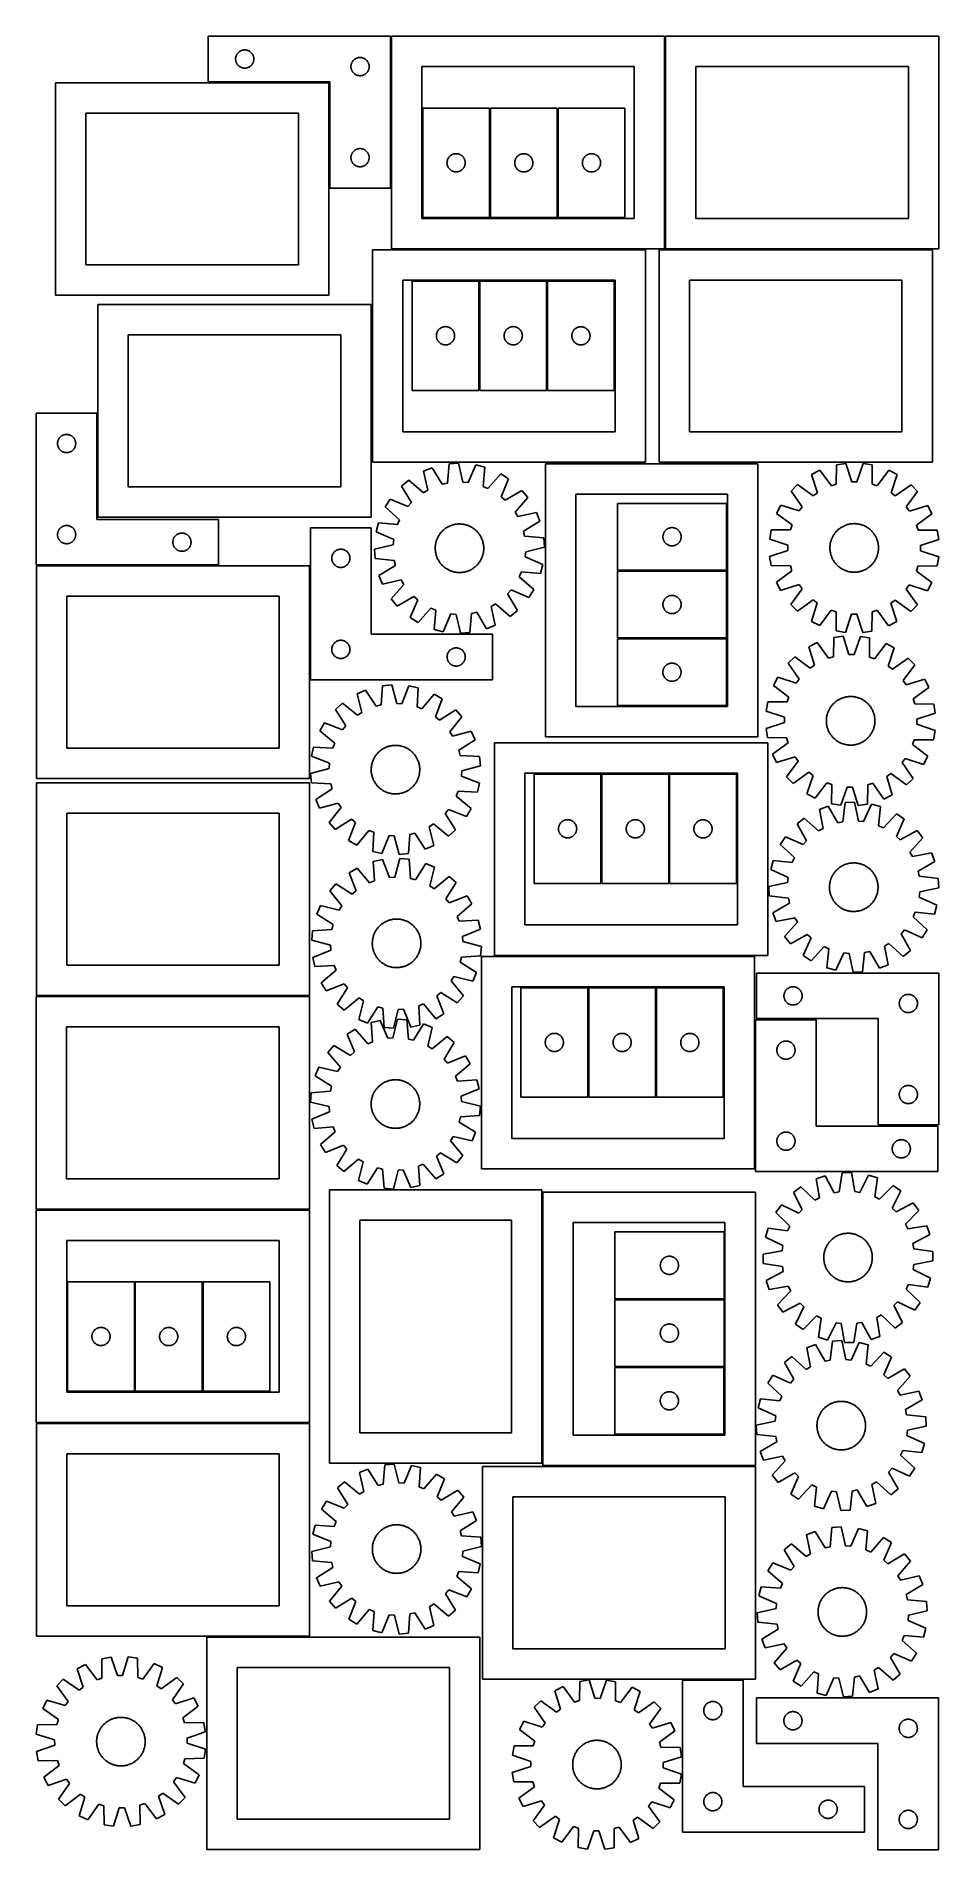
# Model space of a CAD drawing. Header units: millimetres. Extents: x 7 to 1493, y 7 to 2993.
import ezdxf

# ---------------------------------------------------------------- set-up
doc = ezdxf.new("R2010")
doc.units = ezdxf.units.MM
doc.layers.add('CUT', color=7, linetype='CONTINUOUS', true_color=0x000000)

msp = doc.modelspace()

# ---------------------------------------------------------------- linework, layer by layer
at = {"layer": 'CUT'}
for p, q in [((589.964137, 2993.459997), (289.964137, 2993.459997)), ((289.964137, 2993.459997), (289.964137, 2918.459997)), ((589.964137, 2743.459997), (589.964137, 2993.459997)), ((1041.682421, 2993.411634), (591.682421, 2993.411634)), ((591.682421, 2993.411634), (591.682421, 2643.411634)), ((1041.682421, 2643.411634), (1041.682421, 2993.411634)), ((1493.428993, 2993.455867), (1043.428993, 2993.455867)), ((1043.428993, 2993.455867), (1043.428993, 2643.455867)), ((1493.428993, 2643.455867), (1493.428993, 2993.455867)), ((334.984026, 2956.732178), (335.043639, 2957.502311)), ((335.043639, 2957.502311), (335.142819, 2958.268355)), ((335.142819, 2958.268355), (335.281302, 2959.028277)), ((335.281302, 2959.028277), (335.458722, 2959.780063)), ((335.458722, 2959.780063), (335.674607, 2960.521719)), ((335.674607, 2960.521719), (335.928385, 2961.251278)), ((335.928385, 2961.251278), (336.219384, 2961.966805)), ((336.219384, 2961.966805), (336.546831, 2962.666403)), ((336.546831, 2962.666403), (336.909859, 2963.348218)), ((336.909859, 2963.348218), (337.307504, 2964.010439)), ((337.307504, 2964.010439), (337.738712, 2964.651313)), ((337.738712, 2964.651313), (338.20234, 2965.269139)), ((338.20234, 2965.269139), (338.697158, 2965.862278)), ((338.697158, 2965.862278), (339.221855, 2966.429159)), ((339.221855, 2966.429159), (339.775037, 2966.968277)), ((339.775037, 2966.968277), (340.35524, 2967.478203)), ((340.35524, 2967.478203), (340.960923, 2967.957585)), ((340.960923, 2967.957585), (341.590482, 2968.405152)), ((341.590482, 2968.405152), (342.242245, 2968.819716)), ((342.242245, 2968.819716), (342.914486, 2969.200178)), ((342.914486, 2969.200178), (343.605422, 2969.54553)), ((343.605422, 2969.54553), (344.313219, 2969.854856)), ((344.313219, 2969.854856), (345.036002, 2970.127335)), ((345.036002, 2970.127335), (345.771853, 2970.362245)), ((345.771853, 2970.362245), (346.518821, 2970.558962)), ((346.518821, 2970.558962), (347.274926, 2970.716966)), ((347.274926, 2970.716966), (348.038162, 2970.835837)), ((348.038162, 2970.835837), (348.806505, 2970.915259)), ((348.806505, 2970.915259), (349.577919, 2970.955024)), ((349.577919, 2970.955024), (350.350356, 2970.955024)), ((350.350356, 2970.955024), (351.121769, 2970.915259)), ((351.121769, 2970.915259), (351.890113, 2970.835837)), ((351.890113, 2970.835837), (352.653349, 2970.716966)), ((352.653349, 2970.716966), (353.409454, 2970.558962)), ((353.409454, 2970.558962), (354.156422, 2970.362245)), ((354.156422, 2970.362245), (354.892273, 2970.127335)), ((354.892273, 2970.127335), (355.615056, 2969.854856)), ((355.615056, 2969.854856), (356.322853, 2969.54553)), ((356.322853, 2969.54553), (357.013789, 2969.200178)), ((357.013789, 2969.200178), (357.686029, 2968.819716)), ((357.686029, 2968.819716), (358.337793, 2968.405152)), ((358.337793, 2968.405152), (358.967352, 2967.957585)), ((358.967352, 2967.957585), (359.573035, 2967.478203)), ((359.573035, 2967.478203), (360.153237, 2966.968277)), ((360.153237, 2966.968277), (360.70642, 2966.429159)), ((360.70642, 2966.429159), (361.231116, 2965.862278)), ((361.231116, 2965.862278), (361.725935, 2965.269139)), ((361.725935, 2965.269139), (362.189562, 2964.651313)), ((362.189562, 2964.651313), (362.620771, 2964.010439)), ((362.620771, 2964.010439), (363.018416, 2963.348218)), ((363.018416, 2963.348218), (363.381444, 2962.666403)), ((363.381444, 2962.666403), (363.708891, 2961.966805)), ((363.708891, 2961.966805), (363.99989, 2961.251278)), ((363.99989, 2961.251278), (364.253668, 2960.521719)), ((364.253668, 2960.521719), (364.469553, 2959.780063)), ((364.469553, 2959.780063), (364.646973, 2959.028277)), ((364.646973, 2959.028277), (364.785456, 2958.268355)), ((364.785456, 2958.268355), (364.884636, 2957.502311)), ((364.884636, 2957.502311), (364.944249, 2956.732178)), ((533.605422, 2957.04553), (534.313219, 2957.354856)), ((534.313219, 2957.354856), (535.036002, 2957.627335)), ((535.036002, 2957.627335), (535.771853, 2957.862245)), ((535.771853, 2957.862245), (536.518821, 2958.058962)), ((536.518821, 2958.058962), (537.274926, 2958.216966)), ((537.274926, 2958.216966), (538.038162, 2958.335837)), ((538.038162, 2958.335837), (538.806505, 2958.415259)), ((538.806505, 2958.415259), (539.577919, 2958.455024)), ((539.577919, 2958.455024), (540.350356, 2958.455024)), ((540.350356, 2958.455024), (541.121769, 2958.415259)), ((541.121769, 2958.415259), (541.890113, 2958.335837)), ((541.890113, 2958.335837), (542.653349, 2958.216966)), ((542.653349, 2958.216966), (543.409454, 2958.058962)), ((543.409454, 2958.058962), (544.156422, 2957.862245)), ((544.156422, 2957.862245), (544.892273, 2957.627335)), ((544.892273, 2957.627335), (545.615056, 2957.354856)), ((545.615056, 2957.354856), (546.322853, 2957.04553)), ((334.964137, 2955.959997), (334.984026, 2956.732178)), ((334.984026, 2955.187815), (334.964137, 2955.959997)), ((335.043639, 2954.417682), (334.984026, 2955.187815)), ((335.142819, 2953.651638), (335.043639, 2954.417682)), ((335.281302, 2952.891716), (335.142819, 2953.651638)), ((335.458722, 2952.13993), (335.281302, 2952.891716)), ((335.674607, 2951.398274), (335.458722, 2952.13993)), ((335.928385, 2950.668715), (335.674607, 2951.398274)), ((336.219384, 2949.953188), (335.928385, 2950.668715)), ((336.546831, 2949.25359), (336.219384, 2949.953188)), ((336.909859, 2948.571775), (336.546831, 2949.25359)), ((337.307504, 2947.909554), (336.909859, 2948.571775)), ((337.738712, 2947.26868), (337.307504, 2947.909554)), ((338.20234, 2946.650854), (337.738712, 2947.26868)), ((338.697158, 2946.057715), (338.20234, 2946.650854)), ((339.221855, 2945.490834), (338.697158, 2946.057715)), ((339.775037, 2944.951716), (339.221855, 2945.490834)), ((340.35524, 2944.44179), (339.775037, 2944.951716)), ((340.960923, 2943.962408), (340.35524, 2944.44179)), ((341.590482, 2943.514841), (340.960923, 2943.962408)), ((342.242245, 2943.100277), (341.590482, 2943.514841)), ((342.914486, 2942.719815), (342.242245, 2943.100277)), ((343.605422, 2942.374463), (342.914486, 2942.719815)), ((344.313219, 2942.065137), (343.605422, 2942.374463)), ((345.036002, 2941.792658), (344.313219, 2942.065137)), ((345.771853, 2941.557748), (345.036002, 2941.792658)), ((346.518821, 2941.361031), (345.771853, 2941.557748)), ((347.274926, 2941.203027), (346.518821, 2941.361031)), ((348.038162, 2941.084156), (347.274926, 2941.203027)), ((348.806505, 2941.004734), (348.038162, 2941.084156)), ((349.577919, 2940.964969), (348.806505, 2941.004734)), ((350.350356, 2940.964969), (349.577919, 2940.964969)), ((351.121769, 2941.004734), (350.350356, 2940.964969)), ((351.890113, 2941.084156), (351.121769, 2941.004734)), ((352.653349, 2941.203027), (351.890113, 2941.084156)), ((353.409454, 2941.361031), (352.653349, 2941.203027)), ((354.156422, 2941.557748), (353.409454, 2941.361031)), ((354.892273, 2941.792658), (354.156422, 2941.557748)), ((355.615056, 2942.065137), (354.892273, 2941.792658)), ((356.322853, 2942.374463), (355.615056, 2942.065137)), ((357.013789, 2942.719815), (356.322853, 2942.374463)), ((357.686029, 2943.100277), (357.013789, 2942.719815)), ((358.337793, 2943.514841), (357.686029, 2943.100277)), ((358.967352, 2943.962408), (358.337793, 2943.514841)), ((359.573035, 2944.44179), (358.967352, 2943.962408)), ((360.153237, 2944.951716), (359.573035, 2944.44179)), ((360.70642, 2945.490834), (360.153237, 2944.951716)), ((361.231116, 2946.057715), (360.70642, 2945.490834)), ((361.725935, 2946.650854), (361.231116, 2946.057715)), ((362.189562, 2947.26868), (361.725935, 2946.650854)), ((362.620771, 2947.909554), (362.189562, 2947.26868)), ((363.018416, 2948.571775), (362.620771, 2947.909554)), ((363.381444, 2949.25359), (363.018416, 2948.571775)), ((363.708891, 2949.953188), (363.381444, 2949.25359)), ((363.99989, 2950.668715), (363.708891, 2949.953188)), ((364.253668, 2951.398274), (363.99989, 2950.668715)), ((364.469553, 2952.13993), (364.253668, 2951.398274)), ((364.646973, 2952.891716), (364.469553, 2952.13993)), ((364.785456, 2953.651638), (364.646973, 2952.891716)), ((364.884636, 2954.417682), (364.785456, 2953.651638)), ((364.944249, 2955.187815), (364.884636, 2954.417682)), ((364.944249, 2956.732178), (364.964137, 2955.959997)), ((364.964137, 2955.959997), (364.944249, 2955.187815)), ((524.964137, 2943.459997), (524.984026, 2944.232178)), ((524.984026, 2942.687815), (524.964137, 2943.459997)), ((524.984026, 2944.232178), (525.043639, 2945.002311)), ((525.043639, 2941.917682), (524.984026, 2942.687815)), ((525.043639, 2945.002311), (525.142819, 2945.768355)), ((525.142819, 2941.151638), (525.043639, 2941.917682)), ((525.142819, 2945.768355), (525.281302, 2946.528277)), ((525.281302, 2940.391716), (525.142819, 2941.151638)), ((525.281302, 2946.528277), (525.458722, 2947.280063)), ((525.458722, 2939.63993), (525.281302, 2940.391716)), ((525.458722, 2947.280063), (525.674607, 2948.021719)), ((525.674607, 2938.898274), (525.458722, 2939.63993)), ((525.674607, 2948.021719), (525.928385, 2948.751278)), ((525.928385, 2938.168715), (525.674607, 2938.898274)), ((525.928385, 2948.751278), (526.219384, 2949.466805)), ((526.219384, 2937.453188), (525.928385, 2938.168715)), ((526.219384, 2949.466805), (526.546831, 2950.166403)), ((526.546831, 2936.75359), (526.219384, 2937.453188)), ((526.546831, 2950.166403), (526.909859, 2950.848218)), ((526.909859, 2936.071775), (526.546831, 2936.75359)), ((526.909859, 2950.848218), (527.307504, 2951.510439)), ((527.307504, 2935.409554), (526.909859, 2936.071775)), ((527.307504, 2951.510439), (527.738712, 2952.151313)), ((527.738712, 2934.76868), (527.307504, 2935.409554)), ((527.738712, 2952.151313), (528.20234, 2952.769139)), ((528.20234, 2934.150854), (527.738712, 2934.76868)), ((528.20234, 2952.769139), (528.697158, 2953.362278)), ((528.697158, 2933.557715), (528.20234, 2934.150854)), ((528.697158, 2953.362278), (529.221855, 2953.929159)), ((529.221855, 2932.990834), (528.697158, 2933.557715)), ((529.221855, 2953.929159), (529.775037, 2954.468277)), ((529.775037, 2932.451716), (529.221855, 2932.990834)), ((529.775037, 2954.468277), (530.35524, 2954.978203)), ((530.35524, 2931.94179), (529.775037, 2932.451716)), ((530.35524, 2954.978203), (530.960923, 2955.457585)), ((530.960923, 2931.462408), (530.35524, 2931.94179)), ((530.960923, 2955.457585), (531.590482, 2955.905152)), ((531.590482, 2931.014841), (530.960923, 2931.462408)), ((531.590482, 2955.905152), (532.242245, 2956.319716)), ((532.242245, 2930.600277), (531.590482, 2931.014841)), ((532.242245, 2956.319716), (532.914486, 2956.700178)), ((532.914486, 2930.219815), (532.242245, 2930.600277)), ((532.914486, 2956.700178), (533.605422, 2957.04553)), ((533.605422, 2929.874463), (532.914486, 2930.219815)), ((534.313219, 2929.565137), (533.605422, 2929.874463)), ((535.036002, 2929.292658), (534.313219, 2929.565137)), ((535.771853, 2929.057748), (535.036002, 2929.292658)), ((536.518821, 2928.861031), (535.771853, 2929.057748)), ((537.274926, 2928.703027), (536.518821, 2928.861031)), ((538.038162, 2928.584156), (537.274926, 2928.703027)), ((538.806505, 2928.504734), (538.038162, 2928.584156)), ((539.577919, 2928.464969), (538.806505, 2928.504734)), ((540.350356, 2928.464969), (539.577919, 2928.464969)), ((541.121769, 2928.504734), (540.350356, 2928.464969)), ((541.890113, 2928.584156), (541.121769, 2928.504734)), ((542.653349, 2928.703027), (541.890113, 2928.584156)), ((543.409454, 2928.861031), (542.653349, 2928.703027)), ((544.156422, 2929.057748), (543.409454, 2928.861031)), ((544.892273, 2929.292658), (544.156422, 2929.057748)), ((545.615056, 2929.565137), (544.892273, 2929.292658)), ((546.322853, 2929.874463), (545.615056, 2929.565137)), ((546.322853, 2957.04553), (547.013789, 2956.700178)), ((547.013789, 2930.219815), (546.322853, 2929.874463)), ((547.013789, 2956.700178), (547.686029, 2956.319716)), ((547.686029, 2930.600277), (547.013789, 2930.219815)), ((547.686029, 2956.319716), (548.337793, 2955.905152)), ((548.337793, 2931.014841), (547.686029, 2930.600277)), ((548.337793, 2955.905152), (548.967352, 2955.457585)), ((548.967352, 2931.462408), (548.337793, 2931.014841)), ((548.967352, 2955.457585), (549.573035, 2954.978203)), ((549.573035, 2931.94179), (548.967352, 2931.462408)), ((549.573035, 2954.978203), (550.153237, 2954.468277)), ((550.153237, 2932.451716), (549.573035, 2931.94179)), ((550.153237, 2954.468277), (550.70642, 2953.929159)), ((550.70642, 2932.990834), (550.153237, 2932.451716)), ((550.70642, 2953.929159), (551.231116, 2953.362278)), ((551.231116, 2933.557715), (550.70642, 2932.990834)), ((551.231116, 2953.362278), (551.725935, 2952.769139)), ((551.725935, 2934.150854), (551.231116, 2933.557715)), ((551.725935, 2952.769139), (552.189562, 2952.151313)), ((552.189562, 2934.76868), (551.725935, 2934.150854)), ((552.189562, 2952.151313), (552.620771, 2951.510439)), ((552.620771, 2935.409554), (552.189562, 2934.76868)), ((552.620771, 2951.510439), (553.018416, 2950.848218)), ((553.018416, 2936.071775), (552.620771, 2935.409554)), ((553.018416, 2950.848218), (553.381444, 2950.166403)), ((553.381444, 2936.75359), (553.018416, 2936.071775)), ((553.381444, 2950.166403), (553.708891, 2949.466805)), ((553.708891, 2937.453188), (553.381444, 2936.75359)), ((553.708891, 2949.466805), (553.99989, 2948.751278)), ((553.99989, 2938.168715), (553.708891, 2937.453188)), ((553.99989, 2948.751278), (554.253668, 2948.021719)), ((554.253668, 2938.898274), (553.99989, 2938.168715)), ((554.253668, 2948.021719), (554.469553, 2947.280063)), ((554.469553, 2939.63993), (554.253668, 2938.898274)), ((554.469553, 2947.280063), (554.646973, 2946.528277)), ((554.646973, 2940.391716), (554.469553, 2939.63993)), ((554.646973, 2946.528277), (554.785456, 2945.768355)), ((554.785456, 2941.151638), (554.646973, 2940.391716)), ((554.785456, 2945.768355), (554.884636, 2945.002311)), ((554.884636, 2941.917682), (554.785456, 2941.151638)), ((554.884636, 2945.002311), (554.944249, 2944.232178)), ((554.944249, 2942.687815), (554.884636, 2941.917682)), ((554.944249, 2944.232178), (554.964137, 2943.459997)), ((554.964137, 2943.459997), (554.944249, 2942.687815)), ((991.682421, 2943.411634), (641.682421, 2943.411634)), ((641.682421, 2943.411634), (641.682421, 2693.411634)), ((991.682421, 2693.411634), (991.682421, 2943.411634)), ((1443.428993, 2943.455867), (1093.428993, 2943.455867)), ((1093.428993, 2943.455867), (1093.428993, 2693.455867)), ((1443.428993, 2693.455867), (1443.428993, 2943.455867)), ((488.426704, 2916.764704), (38.426704, 2916.764704)), ((38.426704, 2916.764704), (38.426704, 2566.764704)), ((289.964137, 2918.459997), (489.964137, 2918.459997)), ((488.426704, 2566.764704), (488.426704, 2916.764704)), ((489.964137, 2918.459997), (489.964137, 2743.459997)), ((753.254949, 2875.08606), (643.254949, 2875.08606)), ((643.254949, 2875.08606), (643.254949, 2695.08606)), ((753.254949, 2695.08606), (753.254949, 2875.08606)), ((864.775, 2874.982361), (754.775, 2874.982361)), ((754.775, 2874.982361), (754.775, 2694.982361)), ((864.775, 2694.982361), (864.775, 2874.982361)), ((866.377183, 2874.987592), (866.377183, 2694.987592)), ((976.377183, 2874.987592), (866.377183, 2874.987592)), ((976.377183, 2694.987592), (976.377183, 2874.987592)), ((438.426704, 2866.764704), (88.426704, 2866.764704)), ((88.426704, 2866.764704), (88.426704, 2616.764704)), ((438.426704, 2616.764704), (438.426704, 2866.764704)), ((535.036002, 2807.627335), (535.771853, 2807.862245)), ((535.771853, 2807.862245), (536.518821, 2808.058962)), ((536.518821, 2808.058962), (537.274926, 2808.216966)), ((537.274926, 2808.216966), (538.038162, 2808.335837)), ((538.038162, 2808.335837), (538.806505, 2808.415259)), ((538.806505, 2808.415259), (539.577919, 2808.455024)), ((539.577919, 2808.455024), (540.350356, 2808.455024)), ((540.350356, 2808.455024), (541.121769, 2808.415259)), ((541.121769, 2808.415259), (541.890113, 2808.335837)), ((541.890113, 2808.335837), (542.653349, 2808.216966)), ((542.653349, 2808.216966), (543.409454, 2808.058962)), ((543.409454, 2808.058962), (544.156422, 2807.862245)), ((544.156422, 2807.862245), (544.892273, 2807.627335)), ((524.964137, 2793.459997), (524.984026, 2794.232178)), ((524.984026, 2792.687815), (524.964137, 2793.459997)), ((524.984026, 2794.232178), (525.043639, 2795.002311)), ((525.043639, 2791.917682), (524.984026, 2792.687815)), ((525.043639, 2795.002311), (525.142819, 2795.768355)), ((525.142819, 2791.151638), (525.043639, 2791.917682)), ((525.142819, 2795.768355), (525.281302, 2796.528277)), ((525.281302, 2790.391716), (525.142819, 2791.151638)), ((525.281302, 2796.528277), (525.458722, 2797.280063)), ((525.458722, 2789.63993), (525.281302, 2790.391716)), ((525.458722, 2797.280063), (525.674607, 2798.021719)), ((525.674607, 2788.898274), (525.458722, 2789.63993)), ((525.674607, 2798.021719), (525.928385, 2798.751278)), ((525.928385, 2788.168715), (525.674607, 2788.898274)), ((525.928385, 2798.751278), (526.219384, 2799.466805)), ((526.219384, 2787.453188), (525.928385, 2788.168715)), ((526.219384, 2799.466805), (526.546831, 2800.166403)), ((526.546831, 2786.75359), (526.219384, 2787.453188)), ((526.546831, 2800.166403), (526.909859, 2800.848218)), ((526.909859, 2786.071775), (526.546831, 2786.75359)), ((526.909859, 2800.848218), (527.307504, 2801.510439)), ((527.307504, 2785.409554), (526.909859, 2786.071775)), ((527.307504, 2801.510439), (527.738712, 2802.151313)), ((527.738712, 2784.76868), (527.307504, 2785.409554)), ((527.738712, 2802.151313), (528.20234, 2802.769139)), ((528.20234, 2784.150854), (527.738712, 2784.76868)), ((528.20234, 2802.769139), (528.697158, 2803.362278)), ((528.697158, 2783.557715), (528.20234, 2784.150854)), ((528.697158, 2803.362278), (529.221855, 2803.929159)), ((529.221855, 2782.990834), (528.697158, 2783.557715)), ((529.221855, 2803.929159), (529.775037, 2804.468277)), ((529.775037, 2782.451716), (529.221855, 2782.990834)), ((529.775037, 2804.468277), (530.35524, 2804.978203)), ((530.35524, 2781.94179), (529.775037, 2782.451716)), ((530.35524, 2804.978203), (530.960923, 2805.457585)), ((530.960923, 2781.462408), (530.35524, 2781.94179)), ((530.960923, 2805.457585), (531.590482, 2805.905152)), ((531.590482, 2781.014841), (530.960923, 2781.462408)), ((531.590482, 2805.905152), (532.242245, 2806.319716)), ((532.242245, 2780.600277), (531.590482, 2781.014841)), ((532.242245, 2806.319716), (532.914486, 2806.700178)), ((532.914486, 2780.219815), (532.242245, 2780.600277)), ((532.914486, 2806.700178), (533.605422, 2807.04553)), ((533.605422, 2779.874463), (532.914486, 2780.219815)), ((533.605422, 2807.04553), (534.313219, 2807.354856)), ((534.313219, 2779.565137), (533.605422, 2779.874463)), ((534.313219, 2807.354856), (535.036002, 2807.627335)), ((535.036002, 2779.292658), (534.313219, 2779.565137)), ((535.771853, 2779.057748), (535.036002, 2779.292658)), ((536.518821, 2778.861031), (535.771853, 2779.057748)), ((537.274926, 2778.703027), (536.518821, 2778.861031)), ((538.038162, 2778.584156), (537.274926, 2778.703027)), ((538.806505, 2778.504734), (538.038162, 2778.584156)), ((539.577919, 2778.464969), (538.806505, 2778.504734)), ((540.350356, 2778.464969), (539.577919, 2778.464969)), ((541.121769, 2778.504734), (540.350356, 2778.464969)), ((541.890113, 2778.584156), (541.121769, 2778.504734)), ((542.653349, 2778.703027), (541.890113, 2778.584156)), ((543.409454, 2778.861031), (542.653349, 2778.703027)), ((544.156422, 2779.057748), (543.409454, 2778.861031)), ((544.892273, 2779.292658), (544.156422, 2779.057748)), ((544.892273, 2807.627335), (545.615056, 2807.354856)), ((545.615056, 2779.565137), (544.892273, 2779.292658)), ((545.615056, 2807.354856), (546.322853, 2807.04553)), ((546.322853, 2779.874463), (545.615056, 2779.565137)), ((546.322853, 2807.04553), (547.013789, 2806.700178)), ((547.013789, 2780.219815), (546.322853, 2779.874463)), ((547.013789, 2806.700178), (547.686029, 2806.319716)), ((547.686029, 2780.600277), (547.013789, 2780.219815)), ((547.686029, 2806.319716), (548.337793, 2805.905152)), ((548.337793, 2781.014841), (547.686029, 2780.600277)), ((548.337793, 2805.905152), (548.967352, 2805.457585)), ((548.967352, 2781.462408), (548.337793, 2781.014841)), ((548.967352, 2805.457585), (549.573035, 2804.978203)), ((549.573035, 2781.94179), (548.967352, 2781.462408)), ((549.573035, 2804.978203), (550.153237, 2804.468277)), ((550.153237, 2782.451716), (549.573035, 2781.94179)), ((550.153237, 2804.468277), (550.70642, 2803.929159)), ((550.70642, 2782.990834), (550.153237, 2782.451716)), ((550.70642, 2803.929159), (551.231116, 2803.362278)), ((551.231116, 2783.557715), (550.70642, 2782.990834)), ((551.231116, 2803.362278), (551.725935, 2802.769139)), ((551.725935, 2784.150854), (551.231116, 2783.557715)), ((551.725935, 2802.769139), (552.189562, 2802.151313)), ((552.189562, 2784.76868), (551.725935, 2784.150854)), ((552.189562, 2802.151313), (552.620771, 2801.510439)), ((552.620771, 2785.409554), (552.189562, 2784.76868)), ((552.620771, 2801.510439), (553.018416, 2800.848218)), ((553.018416, 2786.071775), (552.620771, 2785.409554)), ((553.018416, 2800.848218), (553.381444, 2800.166403)), ((553.381444, 2786.75359), (553.018416, 2786.071775)), ((553.381444, 2800.166403), (553.708891, 2799.466805)), ((553.708891, 2787.453188), (553.381444, 2786.75359)), ((553.708891, 2799.466805), (553.99989, 2798.751278)), ((553.99989, 2788.168715), (553.708891, 2787.453188)), ((553.99989, 2798.751278), (554.253668, 2798.021719)), ((554.253668, 2788.898274), (553.99989, 2788.168715)), ((554.253668, 2798.021719), (554.469553, 2797.280063)), ((554.469553, 2789.63993), (554.253668, 2788.898274)), ((554.469553, 2797.280063), (554.646973, 2796.528277)), ((554.646973, 2790.391716), (554.469553, 2789.63993)), ((554.646973, 2796.528277), (554.785456, 2795.768355)), ((554.785456, 2791.151638), (554.646973, 2790.391716)), ((554.785456, 2795.768355), (554.884636, 2795.002311)), ((554.884636, 2791.917682), (554.785456, 2791.151638)), ((554.884636, 2795.002311), (554.944249, 2794.232178)), ((554.944249, 2792.687815), (554.884636, 2791.917682)), ((554.944249, 2794.232178), (554.964137, 2793.459997)), ((554.964137, 2793.459997), (554.944249, 2792.687815)), ((683.259922, 2785.472278), (683.299687, 2786.243692)), ((683.259922, 2784.699841), (683.259922, 2785.472278)), ((683.299687, 2783.928428), (683.259922, 2784.699841)), ((683.299687, 2786.243692), (683.379109, 2787.012035)), ((683.379109, 2783.160084), (683.299687, 2783.928428)), ((683.379109, 2787.012035), (683.49798, 2787.775271)), ((683.49798, 2782.396848), (683.379109, 2783.160084)), ((683.49798, 2787.775271), (683.655984, 2788.531376)), ((683.655984, 2781.640744), (683.49798, 2782.396848)), ((683.655984, 2788.531376), (683.852701, 2789.278344)), ((683.852701, 2780.893775), (683.655984, 2781.640744)), ((683.852701, 2789.278344), (684.087611, 2790.014195)), ((684.087611, 2780.157924), (683.852701, 2780.893775)), ((684.087611, 2790.014195), (684.36009, 2790.736978)), ((684.36009, 2779.435141), (684.087611, 2780.157924)), ((684.36009, 2790.736978), (684.669416, 2791.444776)), ((684.669416, 2778.727344), (684.36009, 2779.435141)), ((684.669416, 2791.444776), (685.014767, 2792.135711)), ((685.014767, 2778.036409), (684.669416, 2778.727344)), ((685.014767, 2792.135711), (685.39523, 2792.807952)), ((685.39523, 2777.364168), (685.014767, 2778.036409)), ((685.39523, 2792.807952), (685.809794, 2793.459716)), ((685.809794, 2793.459716), (686.257361, 2794.089274)), ((686.257361, 2794.089274), (686.736743, 2794.694957)), ((686.736743, 2794.694957), (687.246669, 2795.27516)), ((687.246669, 2795.27516), (687.785787, 2795.828343)), ((687.785787, 2795.828343), (688.352668, 2796.353039)), ((688.352668, 2796.353039), (688.945807, 2796.847857)), ((688.945807, 2796.847857), (689.563633, 2797.311485)), ((689.563633, 2797.311485), (690.204507, 2797.742693)), ((690.204507, 2797.742693), (690.866728, 2798.140338)), ((690.866728, 2798.140338), (691.548543, 2798.503366)), ((691.548543, 2798.503366), (692.248141, 2798.830813)), ((692.248141, 2798.830813), (692.963668, 2799.121812)), ((692.963668, 2799.121812), (693.693227, 2799.37559)), ((693.693227, 2799.37559), (694.434883, 2799.591476)), ((694.434883, 2799.591476), (695.186668, 2799.768895)), ((695.186668, 2799.768895), (695.946591, 2799.907378)), ((695.946591, 2799.907378), (696.712635, 2800.006558)), ((696.712635, 2800.006558), (697.482768, 2800.066171)), ((697.482768, 2800.066171), (698.254949, 2800.08606)), ((698.254949, 2800.08606), (699.027131, 2800.066171)), ((699.027131, 2800.066171), (699.797264, 2800.006558)), ((699.797264, 2800.006558), (700.563308, 2799.907378)), ((700.563308, 2799.907378), (701.32323, 2799.768895)), ((701.32323, 2799.768895), (702.075016, 2799.591476)), ((702.075016, 2799.591476), (702.816672, 2799.37559)), ((702.816672, 2799.37559), (703.546231, 2799.121812)), ((703.546231, 2799.121812), (704.261758, 2798.830813)), ((704.261758, 2798.830813), (704.961356, 2798.503366)), ((704.961356, 2798.503366), (705.64317, 2798.140338)), ((705.64317, 2798.140338), (706.305392, 2797.742693)), ((706.305392, 2797.742693), (706.946266, 2797.311485)), ((706.946266, 2797.311485), (707.564092, 2796.847857)), ((707.564092, 2796.847857), (708.157231, 2796.353039)), ((708.157231, 2796.353039), (708.724112, 2795.828343)), ((708.724112, 2795.828343), (709.26323, 2795.27516)), ((709.26323, 2795.27516), (709.773156, 2794.694957)), ((709.773156, 2794.694957), (710.252538, 2794.089274)), ((710.252538, 2794.089274), (710.700105, 2793.459716)), ((710.700105, 2793.459716), (711.114669, 2792.807952)), ((711.114669, 2792.807952), (711.495131, 2792.135711)), ((711.495131, 2778.036409), (711.114669, 2777.364168)), ((711.495131, 2792.135711), (711.840483, 2791.444776)), ((711.840483, 2778.727344), (711.495131, 2778.036409)), ((711.840483, 2791.444776), (712.149809, 2790.736978)), ((712.149809, 2779.435141), (711.840483, 2778.727344)), ((712.149809, 2790.736978), (712.422288, 2790.014195)), ((712.422288, 2780.157924), (712.149809, 2779.435141)), ((712.422288, 2790.014195), (712.657198, 2789.278344)), ((712.657198, 2780.893775), (712.422288, 2780.157924)), ((712.657198, 2789.278344), (712.853915, 2788.531376)), ((712.853915, 2781.640744), (712.657198, 2780.893775)), ((712.853915, 2788.531376), (713.011919, 2787.775271)), ((713.011919, 2782.396848), (712.853915, 2781.640744)), ((713.011919, 2787.775271), (713.13079, 2787.012035)), ((713.13079, 2783.160084), (713.011919, 2782.396848)), ((713.13079, 2787.012035), (713.210212, 2786.243692)), ((713.210212, 2783.928428), (713.13079, 2783.160084)), ((713.210212, 2786.243692), (713.249976, 2785.472278)), ((713.249976, 2784.699841), (713.210212, 2783.928428)), ((713.249976, 2785.472278), (713.249976, 2784.699841)), ((794.779972, 2785.36858), (794.819737, 2786.139993)), ((794.779972, 2784.596142), (794.779972, 2785.36858)), ((794.819737, 2783.824729), (794.779972, 2784.596142)), ((794.819737, 2786.139993), (794.899159, 2786.908336)), ((794.899159, 2783.056386), (794.819737, 2783.824729)), ((794.899159, 2786.908336), (795.01803, 2787.671572)), ((795.01803, 2782.29315), (794.899159, 2783.056386)), ((795.01803, 2787.671572), (795.176034, 2788.427677)), ((795.176034, 2781.537045), (795.01803, 2782.29315)), ((795.176034, 2788.427677), (795.372751, 2789.174645)), ((795.372751, 2780.790076), (795.176034, 2781.537045)), ((795.372751, 2789.174645), (795.607661, 2789.910497)), ((795.607661, 2780.054225), (795.372751, 2780.790076)), ((795.607661, 2789.910497), (795.88014, 2790.633279)), ((795.88014, 2779.331443), (795.607661, 2780.054225)), ((795.88014, 2790.633279), (796.189466, 2791.341077)), ((796.189466, 2778.623645), (795.88014, 2779.331443)), ((796.189466, 2791.341077), (796.534818, 2792.032012)), ((796.534818, 2777.93271), (796.189466, 2778.623645)), ((796.534818, 2792.032012), (796.91528, 2792.704253)), ((796.91528, 2777.260469), (796.534818, 2777.93271)), ((796.91528, 2792.704253), (797.329844, 2793.356017)), ((797.329844, 2793.356017), (797.777411, 2793.985575)), ((797.777411, 2793.985575), (798.256793, 2794.591259)), ((798.256793, 2794.591259), (798.766719, 2795.171461)), ((798.766719, 2795.171461), (799.305837, 2795.724644)), ((799.305837, 2795.724644), (799.872718, 2796.24934)), ((799.872718, 2796.24934), (800.465857, 2796.744158)), ((800.465857, 2796.744158), (801.083683, 2797.207786)), ((801.083683, 2797.207786), (801.724557, 2797.638994)), ((801.724557, 2797.638994), (802.386778, 2798.03664)), ((802.386778, 2798.03664), (803.068593, 2798.399667)), ((803.068593, 2798.399667), (803.768191, 2798.727115)), ((803.768191, 2798.727115), (804.483718, 2799.018113)), ((804.483718, 2799.018113), (805.213277, 2799.271892)), ((805.213277, 2799.271892), (805.954933, 2799.487777)), ((805.954933, 2799.487777), (806.706719, 2799.665196)), ((806.706719, 2799.665196), (807.466641, 2799.803679)), ((807.466641, 2799.803679), (808.232685, 2799.902859)), ((808.232685, 2799.902859), (809.002818, 2799.962472)), ((809.002818, 2799.962472), (809.775, 2799.982361)), ((809.775, 2799.982361), (810.547181, 2799.962472)), ((810.547181, 2799.962472), (811.317314, 2799.902859)), ((811.317314, 2799.902859), (812.083358, 2799.803679)), ((812.083358, 2799.803679), (812.843281, 2799.665196)), ((812.843281, 2799.665196), (813.595066, 2799.487777)), ((813.595066, 2799.487777), (814.336722, 2799.271892)), ((814.336722, 2799.271892), (815.066281, 2799.018113)), ((815.066281, 2799.018113), (815.781808, 2798.727115)), ((815.781808, 2798.727115), (816.481406, 2798.399667)), ((816.481406, 2798.399667), (817.163221, 2798.03664)), ((817.163221, 2798.03664), (817.825442, 2797.638994)), ((817.825442, 2797.638994), (818.466316, 2797.207786)), ((818.466316, 2797.207786), (819.084142, 2796.744158)), ((819.084142, 2796.744158), (819.677281, 2796.24934)), ((819.677281, 2796.24934), (820.244162, 2795.724644)), ((820.244162, 2795.724644), (820.78328, 2795.171461)), ((820.78328, 2795.171461), (821.293206, 2794.591259)), ((821.293206, 2794.591259), (821.772588, 2793.985575)), ((821.772588, 2793.985575), (822.220155, 2793.356017)), ((822.220155, 2793.356017), (822.634719, 2792.704253)), ((822.634719, 2792.704253), (823.015181, 2792.032012)), ((823.015181, 2777.93271), (822.634719, 2777.260469)), ((823.015181, 2792.032012), (823.360533, 2791.341077)), ((823.360533, 2778.623645), (823.015181, 2777.93271)), ((823.360533, 2791.341077), (823.669859, 2790.633279)), ((823.669859, 2779.331443), (823.360533, 2778.623645)), ((823.669859, 2790.633279), (823.942338, 2789.910497)), ((823.942338, 2780.054225), (823.669859, 2779.331443)), ((823.942338, 2789.910497), (824.177248, 2789.174645)), ((824.177248, 2780.790076), (823.942338, 2780.054225)), ((824.177248, 2789.174645), (824.373965, 2788.427677)), ((824.373965, 2781.537045), (824.177248, 2780.790076)), ((824.373965, 2788.427677), (824.531969, 2787.671572)), ((824.531969, 2782.29315), (824.373965, 2781.537045)), ((824.531969, 2787.671572), (824.65084, 2786.908336)), ((824.65084, 2783.056386), (824.531969, 2782.29315)), ((824.65084, 2786.908336), (824.730262, 2786.139993)), ((824.730262, 2783.824729), (824.65084, 2783.056386)), ((824.730262, 2786.139993), (824.770027, 2785.36858)), ((824.770027, 2784.596142), (824.730262, 2783.824729)), ((824.770027, 2785.36858), (824.770027, 2784.596142)), ((906.382156, 2785.37381), (906.42192, 2786.145224)), ((906.382156, 2784.601373), (906.382156, 2785.37381)), ((906.42192, 2783.82996), (906.382156, 2784.601373)), ((906.42192, 2786.145224), (906.501343, 2786.913567)), ((906.501343, 2783.061616), (906.42192, 2783.82996)), ((906.501343, 2786.913567), (906.620213, 2787.676803)), ((906.620213, 2782.29838), (906.501343, 2783.061616)), ((906.620213, 2787.676803), (906.778217, 2788.432908)), ((906.778217, 2781.542276), (906.620213, 2782.29838)), ((906.778217, 2788.432908), (906.974935, 2789.179876)), ((906.974935, 2780.795307), (906.778217, 2781.542276)), ((906.974935, 2789.179876), (907.209844, 2789.915727)), ((907.209844, 2780.059456), (906.974935, 2780.795307)), ((907.209844, 2789.915727), (907.482323, 2790.63851)), ((907.482323, 2779.336673), (907.209844, 2780.059456)), ((907.482323, 2790.63851), (907.791649, 2791.346308)), ((907.791649, 2778.628876), (907.482323, 2779.336673)), ((907.791649, 2791.346308), (908.137001, 2792.037243)), ((908.137001, 2777.937941), (907.791649, 2778.628876)), ((908.137001, 2792.037243), (908.517463, 2792.709484)), ((908.517463, 2777.2657), (908.137001, 2777.937941)), ((908.517463, 2792.709484), (908.932027, 2793.361248)), ((908.932027, 2793.361248), (909.379594, 2793.990806)), ((909.379594, 2793.990806), (909.858976, 2794.596489)), ((909.858976, 2794.596489), (910.368902, 2795.176692)), ((910.368902, 2795.176692), (910.90802, 2795.729874)), ((910.90802, 2795.729874), (911.474901, 2796.254571)), ((911.474901, 2796.254571), (912.06804, 2796.749389)), ((912.06804, 2796.749389), (912.685866, 2797.213017)), ((912.685866, 2797.213017), (913.32674, 2797.644225)), ((913.32674, 2797.644225), (913.988962, 2798.04187)), ((913.988962, 2798.04187), (914.670776, 2798.404898)), ((914.670776, 2798.404898), (915.370374, 2798.732345)), ((915.370374, 2798.732345), (916.085901, 2799.023344)), ((916.085901, 2799.023344), (916.81546, 2799.277122)), ((916.81546, 2799.277122), (917.557116, 2799.493008)), ((917.557116, 2799.493008), (918.308902, 2799.670427)), ((918.308902, 2799.670427), (919.068824, 2799.80891)), ((919.068824, 2799.80891), (919.834868, 2799.90809)), ((919.834868, 2799.90809), (920.605001, 2799.967703)), ((920.605001, 2799.967703), (921.377183, 2799.987592)), ((921.377183, 2799.987592), (922.149364, 2799.967703)), ((922.149364, 2799.967703), (922.919498, 2799.90809)), ((922.919498, 2799.90809), (923.685541, 2799.80891)), ((923.685541, 2799.80891), (924.445464, 2799.670427)), ((924.445464, 2799.670427), (925.197249, 2799.493008)), ((925.197249, 2799.493008), (925.938905, 2799.277122)), ((925.938905, 2799.277122), (926.668464, 2799.023344)), ((926.668464, 2799.023344), (927.383991, 2798.732345)), ((927.383991, 2798.732345), (928.08359, 2798.404898)), ((928.08359, 2798.404898), (928.765404, 2798.04187)), ((928.765404, 2798.04187), (929.427626, 2797.644225)), ((929.427626, 2797.644225), (930.068499, 2797.213017)), ((930.068499, 2797.213017), (930.686325, 2796.749389)), ((930.686325, 2796.749389), (931.279464, 2796.254571)), ((931.279464, 2796.254571), (931.846345, 2795.729874)), ((931.846345, 2795.729874), (932.385463, 2795.176692)), ((932.385463, 2795.176692), (932.895389, 2794.596489)), ((932.895389, 2794.596489), (933.374771, 2793.990806)), ((933.374771, 2793.990806), (933.822338, 2793.361248)), ((933.822338, 2793.361248), (934.236902, 2792.709484)), ((934.236902, 2792.709484), (934.617365, 2792.037243)), ((934.617365, 2777.937941), (934.236902, 2777.2657)), ((934.617365, 2792.037243), (934.962717, 2791.346308)), ((934.962717, 2778.628876), (934.617365, 2777.937941)), ((934.962717, 2791.346308), (935.272042, 2790.63851)), ((935.272042, 2779.336673), (934.962717, 2778.628876)), ((935.272042, 2790.63851), (935.544521, 2789.915727)), ((935.544521, 2780.059456), (935.272042, 2779.336673)), ((935.544521, 2789.915727), (935.779431, 2789.179876)), ((935.779431, 2780.795307), (935.544521, 2780.059456)), ((935.779431, 2789.179876), (935.976148, 2788.432908)), ((935.976148, 2781.542276), (935.779431, 2780.795307)), ((935.976148, 2788.432908), (936.134152, 2787.676803)), ((936.134152, 2782.29838), (935.976148, 2781.542276)), ((936.134152, 2787.676803), (936.253023, 2786.913567)), ((936.253023, 2783.061616), (936.134152, 2782.29838)), ((936.253023, 2786.913567), (936.332446, 2786.145224)), ((936.332446, 2783.82996), (936.253023, 2783.061616)), ((936.332446, 2786.145224), (936.37221, 2785.37381)), ((936.37221, 2784.601373), (936.332446, 2783.82996)), ((936.37221, 2785.37381), (936.37221, 2784.601373)), ((685.809794, 2776.712404), (685.39523, 2777.364168)), ((686.257361, 2776.082845), (685.809794, 2776.712404)), ((686.736743, 2775.477162), (686.257361, 2776.082845)), ((687.246669, 2774.89696), (686.736743, 2775.477162)), ((687.785787, 2774.343777), (687.246669, 2774.89696)), ((688.352668, 2773.819081), (687.785787, 2774.343777)), ((688.945807, 2773.324263), (688.352668, 2773.819081)), ((689.563633, 2772.860635), (688.945807, 2773.324263)), ((690.204507, 2772.429426), (689.563633, 2772.860635)), ((690.866728, 2772.031781), (690.204507, 2772.429426)), ((691.548543, 2771.668753), (690.866728, 2772.031781)), ((692.248141, 2771.341306), (691.548543, 2771.668753)), ((692.963668, 2771.050307), (692.248141, 2771.341306)), ((693.693227, 2770.796529), (692.963668, 2771.050307)), ((694.434883, 2770.580644), (693.693227, 2770.796529)), ((695.186668, 2770.403224), (694.434883, 2770.580644)), ((695.946591, 2770.264741), (695.186668, 2770.403224)), ((696.712635, 2770.165562), (695.946591, 2770.264741)), ((697.482768, 2770.105948), (696.712635, 2770.165562)), ((698.254949, 2770.08606), (697.482768, 2770.105948)), ((699.027131, 2770.105948), (698.254949, 2770.08606)), ((699.797264, 2770.165562), (699.027131, 2770.105948)), ((700.563308, 2770.264741), (699.797264, 2770.165562)), ((701.32323, 2770.403224), (700.563308, 2770.264741)), ((702.075016, 2770.580644), (701.32323, 2770.403224)), ((702.816672, 2770.796529), (702.075016, 2770.580644)), ((703.546231, 2771.050307), (702.816672, 2770.796529)), ((704.261758, 2771.341306), (703.546231, 2771.050307)), ((704.961356, 2771.668753), (704.261758, 2771.341306)), ((705.64317, 2772.031781), (704.961356, 2771.668753)), ((706.305392, 2772.429426), (705.64317, 2772.031781)), ((706.946266, 2772.860635), (706.305392, 2772.429426)), ((707.564092, 2773.324263), (706.946266, 2772.860635)), ((708.157231, 2773.819081), (707.564092, 2773.324263)), ((708.724112, 2774.343777), (708.157231, 2773.819081)), ((709.26323, 2774.89696), (708.724112, 2774.343777)), ((709.773156, 2775.477162), (709.26323, 2774.89696)), ((710.252538, 2776.082845), (709.773156, 2775.477162)), ((710.700105, 2776.712404), (710.252538, 2776.082845)), ((711.114669, 2777.364168), (710.700105, 2776.712404)), ((797.329844, 2776.608705), (796.91528, 2777.260469)), ((797.777411, 2775.979147), (797.329844, 2776.608705)), ((798.256793, 2775.373463), (797.777411, 2775.979147)), ((798.766719, 2774.793261), (798.256793, 2775.373463)), ((799.305837, 2774.240078), (798.766719, 2774.793261)), ((799.872718, 2773.715382), (799.305837, 2774.240078)), ((800.465857, 2773.220564), (799.872718, 2773.715382)), ((801.083683, 2772.756936), (800.465857, 2773.220564)), ((801.724557, 2772.325728), (801.083683, 2772.756936)), ((802.386778, 2771.928082), (801.724557, 2772.325728)), ((803.068593, 2771.565055), (802.386778, 2771.928082)), ((803.768191, 2771.237607), (803.068593, 2771.565055)), ((804.483718, 2770.946609), (803.768191, 2771.237607)), ((805.213277, 2770.69283), (804.483718, 2770.946609)), ((805.954933, 2770.476945), (805.213277, 2770.69283)), ((806.706719, 2770.299526), (805.954933, 2770.476945)), ((807.466641, 2770.161043), (806.706719, 2770.299526)), ((808.232685, 2770.061863), (807.466641, 2770.161043)), ((809.002818, 2770.00225), (808.232685, 2770.061863)), ((809.775, 2769.982361), (809.002818, 2770.00225)), ((810.547181, 2770.00225), (809.775, 2769.982361)), ((811.317314, 2770.061863), (810.547181, 2770.00225)), ((812.083358, 2770.161043), (811.317314, 2770.061863)), ((812.843281, 2770.299526), (812.083358, 2770.161043)), ((813.595066, 2770.476945), (812.843281, 2770.299526)), ((814.336722, 2770.69283), (813.595066, 2770.476945)), ((815.066281, 2770.946609), (814.336722, 2770.69283)), ((815.781808, 2771.237607), (815.066281, 2770.946609)), ((816.481406, 2771.565055), (815.781808, 2771.237607)), ((817.163221, 2771.928082), (816.481406, 2771.565055)), ((817.825442, 2772.325728), (817.163221, 2771.928082)), ((818.466316, 2772.756936), (817.825442, 2772.325728)), ((819.084142, 2773.220564), (818.466316, 2772.756936)), ((819.677281, 2773.715382), (819.084142, 2773.220564)), ((820.244162, 2774.240078), (819.677281, 2773.715382)), ((820.78328, 2774.793261), (820.244162, 2774.240078)), ((821.293206, 2775.373463), (820.78328, 2774.793261)), ((821.772588, 2775.979147), (821.293206, 2775.373463)), ((822.220155, 2776.608705), (821.772588, 2775.979147)), ((822.634719, 2777.260469), (822.220155, 2776.608705)), ((908.932027, 2776.613936), (908.517463, 2777.2657)), ((909.379594, 2775.984377), (908.932027, 2776.613936)), ((909.858976, 2775.378694), (909.379594, 2775.984377)), ((910.368902, 2774.798492), (909.858976, 2775.378694)), ((910.90802, 2774.245309), (910.368902, 2774.798492)), ((911.474901, 2773.720613), (910.90802, 2774.245309)), ((912.06804, 2773.225795), (911.474901, 2773.720613)), ((912.685866, 2772.762167), (912.06804, 2773.225795)), ((913.32674, 2772.330958), (912.685866, 2772.762167)), ((913.988962, 2771.933313), (913.32674, 2772.330958)), ((914.670776, 2771.570285), (913.988962, 2771.933313)), ((915.370374, 2771.242838), (914.670776, 2771.570285)), ((916.085901, 2770.951839), (915.370374, 2771.242838)), ((916.81546, 2770.698061), (916.085901, 2770.951839)), ((917.557116, 2770.482176), (916.81546, 2770.698061)), ((918.308902, 2770.304756), (917.557116, 2770.482176)), ((919.068824, 2770.166273), (918.308902, 2770.304756)), ((919.834868, 2770.067094), (919.068824, 2770.166273)), ((920.605001, 2770.00748), (919.834868, 2770.067094)), ((921.377183, 2769.987592), (920.605001, 2770.00748)), ((922.149364, 2770.00748), (921.377183, 2769.987592)), ((922.919498, 2770.067094), (922.149364, 2770.00748)), ((923.685541, 2770.166273), (922.919498, 2770.067094)), ((924.445464, 2770.304756), (923.685541, 2770.166273)), ((925.197249, 2770.482176), (924.445464, 2770.304756)), ((925.938905, 2770.698061), (925.197249, 2770.482176)), ((926.668464, 2770.951839), (925.938905, 2770.698061)), ((927.383991, 2771.242838), (926.668464, 2770.951839)), ((928.08359, 2771.570285), (927.383991, 2771.242838)), ((928.765404, 2771.933313), (928.08359, 2771.570285)), ((929.427626, 2772.330958), (928.765404, 2771.933313)), ((930.068499, 2772.762167), (929.427626, 2772.330958)), ((930.686325, 2773.225795), (930.068499, 2772.762167)), ((931.279464, 2773.720613), (930.686325, 2773.225795)), ((931.846345, 2774.245309), (931.279464, 2773.720613)), ((932.385463, 2774.798492), (931.846345, 2774.245309)), ((932.895389, 2775.378694), (932.385463, 2774.798492)), ((933.374771, 2775.984377), (932.895389, 2775.378694)), ((933.822338, 2776.613936), (933.374771, 2775.984377)), ((934.236902, 2777.2657), (933.822338, 2776.613936)), ((489.964137, 2743.459997), (589.964137, 2743.459997)), ((641.682421, 2693.411634), (991.682421, 2693.411634)), ((643.254949, 2695.08606), (753.254949, 2695.08606)), ((754.775, 2694.982361), (864.775, 2694.982361)), ((866.377183, 2694.987592), (976.377183, 2694.987592)), ((1093.428993, 2693.455867), (1443.428993, 2693.455867)), ((1010.497932, 2641.745661), (560.497932, 2641.745661)), ((560.497932, 2641.745661), (560.497932, 2291.745661)), ((591.682421, 2643.411634), (1041.682421, 2643.411634)), ((1010.497932, 2291.745661), (1010.497932, 2641.745661)), ((1482.934257, 2641.715144), (1032.934257, 2641.715144)), ((1032.934257, 2641.715144), (1032.934257, 2291.715144)), ((1043.428993, 2643.455867), (1493.428993, 2643.455867)), ((1482.934257, 2291.715144), (1482.934257, 2641.715144)), ((88.426704, 2616.764704), (438.426704, 2616.764704)), ((960.497932, 2591.745661), (610.497932, 2591.745661)), ((610.497932, 2591.745661), (610.497932, 2341.745661)), ((735.80317, 2590.169704), (625.80317, 2590.169704)), ((625.80317, 2590.169704), (625.80317, 2410.169704)), ((735.80317, 2410.169704), (735.80317, 2590.169704)), ((737.405353, 2590.174935), (737.405353, 2410.174935)), ((847.405353, 2590.174935), (737.405353, 2590.174935)), ((847.405353, 2410.174935), (847.405353, 2590.174935)), ((848.925403, 2590.071236), (848.925403, 2410.071236)), ((958.925403, 2590.071236), (848.925403, 2590.071236)), ((958.925403, 2410.071236), (958.925403, 2590.071236)), ((960.497932, 2341.745661), (960.497932, 2591.745661)), ((1432.934257, 2591.715144), (1082.934257, 2591.715144)), ((1082.934257, 2591.715144), (1082.934257, 2341.715144)), ((1432.934257, 2341.715144), (1432.934257, 2591.715144)), ((38.426704, 2566.764704), (488.426704, 2566.764704)), ((558.221382, 2551.459285), (108.221382, 2551.459285)), ((108.221382, 2551.459285), (108.221382, 2201.459285)), ((558.221382, 2201.459285), (558.221382, 2551.459285)), ((668.358015, 2508.54336), (668.805581, 2509.172918)), ((668.805581, 2509.172918), (669.284963, 2509.778602)), ((669.284963, 2509.778602), (669.794889, 2510.358804)), ((669.794889, 2510.358804), (670.334008, 2510.911987)), ((670.334008, 2510.911987), (670.900888, 2511.436683)), ((670.900888, 2511.436683), (671.494028, 2511.931501)), ((671.494028, 2511.931501), (672.111853, 2512.395129)), ((672.111853, 2512.395129), (672.752727, 2512.826337)), ((672.752727, 2512.826337), (673.414949, 2513.223983)), ((673.414949, 2513.223983), (674.096763, 2513.58701)), ((674.096763, 2513.58701), (674.796361, 2513.914457)), ((674.796361, 2513.914457), (675.511889, 2514.205456)), ((675.511889, 2514.205456), (676.241447, 2514.459235)), ((676.241447, 2514.459235), (676.983103, 2514.67512)), ((676.983103, 2514.67512), (677.734889, 2514.852539)), ((677.734889, 2514.852539), (678.494811, 2514.991022)), ((678.494811, 2514.991022), (679.260855, 2515.090202)), ((679.260855, 2515.090202), (680.030989, 2515.149815)), ((680.030989, 2515.149815), (680.80317, 2515.169704)), ((680.80317, 2515.169704), (681.575351, 2515.149815)), ((681.575351, 2515.149815), (682.345485, 2515.090202)), ((682.345485, 2515.090202), (683.111529, 2514.991022)), ((683.111529, 2514.991022), (683.871451, 2514.852539)), ((683.871451, 2514.852539), (684.623237, 2514.67512)), ((684.623237, 2514.67512), (685.364892, 2514.459235)), ((685.364892, 2514.459235), (686.094451, 2514.205456)), ((686.094451, 2514.205456), (686.809978, 2513.914457)), ((686.809978, 2513.914457), (687.509577, 2513.58701)), ((687.509577, 2513.58701), (688.191391, 2513.223983)), ((688.191391, 2513.223983), (688.853613, 2512.826337)), ((688.853613, 2512.826337), (689.494486, 2512.395129)), ((689.494486, 2512.395129), (690.112312, 2511.931501)), ((690.112312, 2511.931501), (690.705452, 2511.436683)), ((690.705452, 2511.436683), (691.272332, 2510.911987)), ((691.272332, 2510.911987), (691.81145, 2510.358804)), ((691.81145, 2510.358804), (692.321377, 2509.778602)), ((692.321377, 2509.778602), (692.800759, 2509.172918)), ((692.800759, 2509.172918), (693.248325, 2508.54336)), ((779.960198, 2508.54859), (780.407764, 2509.178149)), ((780.407764, 2509.178149), (780.887146, 2509.783832)), ((780.887146, 2509.783832), (781.397073, 2510.364035)), ((781.397073, 2510.364035), (781.936191, 2510.917217)), ((781.936191, 2510.917217), (782.503071, 2511.441914)), ((782.503071, 2511.441914), (783.096211, 2511.936732)), ((783.096211, 2511.936732), (783.714037, 2512.40036)), ((783.714037, 2512.40036), (784.35491, 2512.831568)), ((784.35491, 2512.831568), (785.017132, 2513.229213)), ((785.017132, 2513.229213), (785.698946, 2513.592241)), ((785.698946, 2513.592241), (786.398544, 2513.919688)), ((786.398544, 2513.919688), (787.114072, 2514.210687)), ((787.114072, 2514.210687), (787.843631, 2514.464465)), ((787.843631, 2514.464465), (788.585286, 2514.68035)), ((788.585286, 2514.68035), (789.337072, 2514.85777)), ((789.337072, 2514.85777), (790.096994, 2514.996253)), ((790.096994, 2514.996253), (790.863038, 2515.095433)), ((790.863038, 2515.095433), (791.633172, 2515.155046)), ((791.633172, 2515.155046), (792.405353, 2515.174935)), ((792.405353, 2515.174935), (793.177534, 2515.155046)), ((793.177534, 2515.155046), (793.947668, 2515.095433)), ((793.947668, 2515.095433), (794.713712, 2514.996253)), ((794.713712, 2514.996253), (795.473634, 2514.85777)), ((795.473634, 2514.85777), (796.22542, 2514.68035)), ((796.22542, 2514.68035), (796.967075, 2514.464465)), ((796.967075, 2514.464465), (797.696634, 2514.210687)), ((797.696634, 2514.210687), (798.412162, 2513.919688)), ((798.412162, 2513.919688), (799.11176, 2513.592241)), ((799.11176, 2513.592241), (799.793574, 2513.229213)), ((799.793574, 2513.229213), (800.455796, 2512.831568)), ((800.455796, 2512.831568), (801.096669, 2512.40036)), ((801.096669, 2512.40036), (801.714495, 2511.936732)), ((801.714495, 2511.936732), (802.307635, 2511.441914)), ((802.307635, 2511.441914), (802.874515, 2510.917217)), ((802.874515, 2510.917217), (803.413633, 2510.364035)), ((803.413633, 2510.364035), (803.92356, 2509.783832)), ((803.92356, 2509.783832), (804.402942, 2509.178149)), ((804.402942, 2509.178149), (804.850508, 2508.54859)), ((891.480248, 2508.444892), (891.927814, 2509.07445)), ((891.927814, 2509.07445), (892.407196, 2509.680134)), ((892.407196, 2509.680134), (892.917123, 2510.260336)), ((892.917123, 2510.260336), (893.456241, 2510.813519)), ((893.456241, 2510.813519), (894.023121, 2511.338215)), ((894.023121, 2511.338215), (894.616261, 2511.833033)), ((894.616261, 2511.833033), (895.234087, 2512.296661)), ((895.234087, 2512.296661), (895.87496, 2512.727869)), ((895.87496, 2512.727869), (896.537182, 2513.125514)), ((896.537182, 2513.125514), (897.218996, 2513.488542)), ((897.218996, 2513.488542), (897.918594, 2513.815989)), ((897.918594, 2513.815989), (898.634122, 2514.106988)), ((898.634122, 2514.106988), (899.363681, 2514.360767)), ((899.363681, 2514.360767), (900.105336, 2514.576652)), ((900.105336, 2514.576652), (900.857122, 2514.754071)), ((900.857122, 2514.754071), (901.617044, 2514.892554)), ((901.617044, 2514.892554), (902.383088, 2514.991734)), ((902.383088, 2514.991734), (903.153222, 2515.051347)), ((903.153222, 2515.051347), (903.925403, 2515.071236)), ((903.925403, 2515.071236), (904.697584, 2515.051347)), ((904.697584, 2515.051347), (905.467718, 2514.991734)), ((905.467718, 2514.991734), (906.233762, 2514.892554)), ((906.233762, 2514.892554), (906.993684, 2514.754071)), ((906.993684, 2514.754071), (907.74547, 2514.576652)), ((907.74547, 2514.576652), (908.487126, 2514.360767)), ((908.487126, 2514.360767), (909.216684, 2514.106988)), ((909.216684, 2514.106988), (909.932212, 2513.815989)), ((909.932212, 2513.815989), (910.63181, 2513.488542)), ((910.63181, 2513.488542), (911.313624, 2513.125514)), ((911.313624, 2513.125514), (911.975846, 2512.727869)), ((911.975846, 2512.727869), (912.61672, 2512.296661)), ((912.61672, 2512.296661), (913.234545, 2511.833033)), ((913.234545, 2511.833033), (913.827685, 2511.338215)), ((913.827685, 2511.338215), (914.394565, 2510.813519)), ((914.394565, 2510.813519), (914.933684, 2510.260336)), ((914.933684, 2510.260336), (915.44361, 2509.680134)), ((915.44361, 2509.680134), (915.922992, 2509.07445)), ((915.922992, 2509.07445), (916.370558, 2508.444892)), ((508.221382, 2501.459285), (158.221382, 2501.459285)), ((158.221382, 2501.459285), (158.221382, 2251.459285)), ((508.221382, 2251.459285), (508.221382, 2501.459285)), ((665.808143, 2500.555923), (665.847907, 2501.327336)), ((665.808143, 2499.783485), (665.808143, 2500.555923)), ((665.847907, 2499.012072), (665.808143, 2499.783485)), ((665.847907, 2501.327336), (665.92733, 2502.095679)), ((665.92733, 2498.243729), (665.847907, 2499.012072)), ((665.92733, 2502.095679), (666.046201, 2502.858915)), ((666.046201, 2497.480493), (665.92733, 2498.243729)), ((666.046201, 2502.858915), (666.204204, 2503.61502)), ((666.204204, 2496.724388), (666.046201, 2497.480493)), ((666.204204, 2503.61502), (666.400922, 2504.361988)), ((666.400922, 2495.977419), (666.204204, 2496.724388)), ((666.400922, 2504.361988), (666.635831, 2505.09784)), ((666.635831, 2495.241568), (666.400922, 2495.977419)), ((666.635831, 2505.09784), (666.90831, 2505.820622)), ((666.90831, 2494.518785), (666.635831, 2495.241568)), ((666.90831, 2505.820622), (667.217636, 2506.52842)), ((667.217636, 2493.810988), (666.90831, 2494.518785)), ((667.217636, 2506.52842), (667.562988, 2507.219355)), ((667.562988, 2493.120053), (667.217636, 2493.810988)), ((667.562988, 2507.219355), (667.94345, 2507.891596)), ((667.94345, 2492.447812), (667.562988, 2493.120053)), ((667.94345, 2507.891596), (668.358015, 2508.54336)), ((668.358015, 2491.796048), (667.94345, 2492.447812)), ((668.805581, 2491.16649), (668.358015, 2491.796048)), ((669.284963, 2490.560806), (668.805581, 2491.16649)), ((669.794889, 2489.980604), (669.284963, 2490.560806)), ((670.334008, 2489.427421), (669.794889, 2489.980604)), ((670.900888, 2488.902725), (670.334008, 2489.427421)), ((671.494028, 2488.407907), (670.900888, 2488.902725)), ((672.111853, 2487.944279), (671.494028, 2488.407907)), ((672.752727, 2487.51307), (672.111853, 2487.944279)), ((673.414949, 2487.115425), (672.752727, 2487.51307)), ((674.096763, 2486.752398), (673.414949, 2487.115425)), ((674.796361, 2486.42495), (674.096763, 2486.752398)), ((675.511889, 2486.133952), (674.796361, 2486.42495)), ((676.241447, 2485.880173), (675.511889, 2486.133952)), ((676.983103, 2485.664288), (676.241447, 2485.880173)), ((677.734889, 2485.486869), (676.983103, 2485.664288)), ((678.494811, 2485.348385), (677.734889, 2485.486869)), ((679.260855, 2485.249206), (678.494811, 2485.348385)), ((680.030989, 2485.189593), (679.260855, 2485.249206)), ((680.80317, 2485.169704), (680.030989, 2485.189593)), ((681.575351, 2485.189593), (680.80317, 2485.169704)), ((682.345485, 2485.249206), (681.575351, 2485.189593)), ((683.111529, 2485.348385), (682.345485, 2485.249206)), ((683.871451, 2485.486869), (683.111529, 2485.348385)), ((684.623237, 2485.664288), (683.871451, 2485.486869)), ((685.364892, 2485.880173), (684.623237, 2485.664288)), ((686.094451, 2486.133952), (685.364892, 2485.880173)), ((686.809978, 2486.42495), (686.094451, 2486.133952)), ((687.509577, 2486.752398), (686.809978, 2486.42495)), ((688.191391, 2487.115425), (687.509577, 2486.752398)), ((688.853613, 2487.51307), (688.191391, 2487.115425)), ((689.494486, 2487.944279), (688.853613, 2487.51307)), ((690.112312, 2488.407907), (689.494486, 2487.944279)), ((690.705452, 2488.902725), (690.112312, 2488.407907)), ((691.272332, 2489.427421), (690.705452, 2488.902725)), ((691.81145, 2489.980604), (691.272332, 2489.427421)), ((692.321377, 2490.560806), (691.81145, 2489.980604)), ((692.800759, 2491.16649), (692.321377, 2490.560806)), ((693.248325, 2491.796048), (692.800759, 2491.16649)), ((693.248325, 2508.54336), (693.662889, 2507.891596)), ((693.662889, 2492.447812), (693.248325, 2491.796048)), ((693.662889, 2507.891596), (694.043352, 2507.219355)), ((694.043352, 2493.120053), (693.662889, 2492.447812)), ((694.043352, 2507.219355), (694.388704, 2506.52842)), ((694.388704, 2493.810988), (694.043352, 2493.120053)), ((694.388704, 2506.52842), (694.698029, 2505.820622)), ((694.698029, 2494.518785), (694.388704, 2493.810988)), ((694.698029, 2505.820622), (694.970508, 2505.09784)), ((694.970508, 2495.241568), (694.698029, 2494.518785)), ((694.970508, 2505.09784), (695.205418, 2504.361988)), ((695.205418, 2495.977419), (694.970508, 2495.241568)), ((695.205418, 2504.361988), (695.402136, 2503.61502)), ((695.402136, 2496.724388), (695.205418, 2495.977419)), ((695.402136, 2503.61502), (695.560139, 2502.858915)), ((695.560139, 2497.480493), (695.402136, 2496.724388)), ((695.560139, 2502.858915), (695.67901, 2502.095679)), ((695.67901, 2498.243729), (695.560139, 2497.480493)), ((695.67901, 2502.095679), (695.758433, 2501.327336)), ((695.758433, 2499.012072), (695.67901, 2498.243729)), ((695.758433, 2501.327336), (695.798197, 2500.555923)), ((695.798197, 2499.783485), (695.758433, 2499.012072)), ((695.798197, 2500.555923), (695.798197, 2499.783485)), ((777.410326, 2500.561153), (777.45009, 2501.332567)), ((777.410326, 2499.788716), (777.410326, 2500.561153)), ((777.45009, 2499.017303), (777.410326, 2499.788716)), ((777.45009, 2501.332567), (777.529513, 2502.10091)), ((777.529513, 2498.248959), (777.45009, 2499.017303)), ((777.529513, 2502.10091), (777.648384, 2502.864146)), ((777.648384, 2497.485723), (777.529513, 2498.248959)), ((777.648384, 2502.864146), (777.806387, 2503.620251)), ((777.806387, 2496.729618), (777.648384, 2497.485723)), ((777.806387, 2503.620251), (778.003105, 2504.367219)), ((778.003105, 2495.98265), (777.806387, 2496.729618)), ((778.003105, 2504.367219), (778.238015, 2505.10307)), ((778.238015, 2495.246799), (778.003105, 2495.98265)), ((778.238015, 2505.10307), (778.510493, 2505.825853)), ((778.510493, 2494.524016), (778.238015, 2495.246799)), ((778.510493, 2505.825853), (778.819819, 2506.53365)), ((778.819819, 2493.816219), (778.510493, 2494.524016)), ((778.819819, 2506.53365), (779.165171, 2507.224586)), ((779.165171, 2493.125283), (778.819819, 2493.816219)), ((779.165171, 2507.224586), (779.545634, 2507.896827)), ((779.545634, 2492.453043), (779.165171, 2493.125283)), ((779.545634, 2507.896827), (779.960198, 2508.54859)), ((779.960198, 2491.801279), (779.545634, 2492.453043)), ((780.407764, 2491.17172), (779.960198, 2491.801279)), ((780.887146, 2490.566037), (780.407764, 2491.17172)), ((781.397073, 2489.985835), (780.887146, 2490.566037)), ((781.936191, 2489.432652), (781.397073, 2489.985835)), ((782.503071, 2488.907956), (781.936191, 2489.432652)), ((783.096211, 2488.413137), (782.503071, 2488.907956)), ((783.714037, 2487.94951), (783.096211, 2488.413137)), ((784.35491, 2487.518301), (783.714037, 2487.94951)), ((785.017132, 2487.120656), (784.35491, 2487.518301)), ((785.698946, 2486.757628), (785.017132, 2487.120656)), ((786.398544, 2486.430181), (785.698946, 2486.757628)), ((787.114072, 2486.139182), (786.398544, 2486.430181)), ((787.843631, 2485.885404), (787.114072, 2486.139182)), ((788.585286, 2485.669519), (787.843631, 2485.885404)), ((789.337072, 2485.492099), (788.585286, 2485.669519)), ((790.096994, 2485.353616), (789.337072, 2485.492099)), ((790.863038, 2485.254436), (790.096994, 2485.353616)), ((791.633172, 2485.194823), (790.863038, 2485.254436)), ((792.405353, 2485.174935), (791.633172, 2485.194823)), ((793.177534, 2485.194823), (792.405353, 2485.174935)), ((793.947668, 2485.254436), (793.177534, 2485.194823)), ((794.713712, 2485.353616), (793.947668, 2485.254436)), ((795.473634, 2485.492099), (794.713712, 2485.353616)), ((796.22542, 2485.669519), (795.473634, 2485.492099)), ((796.967075, 2485.885404), (796.22542, 2485.669519)), ((797.696634, 2486.139182), (796.967075, 2485.885404)), ((798.412162, 2486.430181), (797.696634, 2486.139182)), ((799.11176, 2486.757628), (798.412162, 2486.430181)), ((799.793574, 2487.120656), (799.11176, 2486.757628)), ((800.455796, 2487.518301), (799.793574, 2487.120656)), ((801.096669, 2487.94951), (800.455796, 2487.518301)), ((801.714495, 2488.413137), (801.096669, 2487.94951)), ((802.307635, 2488.907956), (801.714495, 2488.413137)), ((802.874515, 2489.432652), (802.307635, 2488.907956)), ((803.413633, 2489.985835), (802.874515, 2489.432652)), ((803.92356, 2490.566037), (803.413633, 2489.985835)), ((804.402942, 2491.17172), (803.92356, 2490.566037)), ((804.850508, 2491.801279), (804.402942, 2491.17172)), ((804.850508, 2508.54859), (805.265072, 2507.896827)), ((805.265072, 2492.453043), (804.850508, 2491.801279)), ((805.265072, 2507.896827), (805.645535, 2507.224586)), ((805.645535, 2493.125283), (805.265072, 2492.453043)), ((805.645535, 2507.224586), (805.990887, 2506.53365)), ((805.990887, 2493.816219), (805.645535, 2493.125283)), ((805.990887, 2506.53365), (806.300213, 2505.825853)), ((806.300213, 2494.524016), (805.990887, 2493.816219)), ((806.300213, 2505.825853), (806.572691, 2505.10307)), ((806.572691, 2495.246799), (806.300213, 2494.524016)), ((806.572691, 2505.10307), (806.807601, 2504.367219)), ((806.807601, 2495.98265), (806.572691, 2495.246799)), ((806.807601, 2504.367219), (807.004319, 2503.620251)), ((807.004319, 2496.729618), (806.807601, 2495.98265)), ((807.004319, 2503.620251), (807.162322, 2502.864146)), ((807.162322, 2497.485723), (807.004319, 2496.729618)), ((807.162322, 2502.864146), (807.281193, 2502.10091)), ((807.281193, 2498.248959), (807.162322, 2497.485723)), ((807.281193, 2502.10091), (807.360616, 2501.332567)), ((807.360616, 2499.017303), (807.281193, 2498.248959)), ((807.360616, 2501.332567), (807.40038, 2500.561153)), ((807.40038, 2499.788716), (807.360616, 2499.017303)), ((807.40038, 2500.561153), (807.40038, 2499.788716)), ((888.930376, 2500.457455), (888.97014, 2501.228868)), ((888.930376, 2499.685017), (888.930376, 2500.457455)), ((888.97014, 2498.913604), (888.930376, 2499.685017)), ((888.97014, 2501.228868), (889.049563, 2501.997211)), ((889.049563, 2498.145261), (888.97014, 2498.913604)), ((889.049563, 2501.997211), (889.168434, 2502.760447)), ((889.168434, 2497.382024), (889.049563, 2498.145261)), ((889.168434, 2502.760447), (889.326437, 2503.516552)), ((889.326437, 2496.62592), (889.168434, 2497.382024)), ((889.326437, 2503.516552), (889.523155, 2504.26352)), ((889.523155, 2495.878951), (889.326437, 2496.62592)), ((889.523155, 2504.26352), (889.758065, 2504.999372)), ((889.758065, 2495.1431), (889.523155, 2495.878951)), ((889.758065, 2504.999372), (890.030544, 2505.722154)), ((890.030544, 2494.420317), (889.758065, 2495.1431)), ((890.030544, 2505.722154), (890.339869, 2506.429952)), ((890.339869, 2493.71252), (890.030544, 2494.420317)), ((890.339869, 2506.429952), (890.685221, 2507.120887)), ((890.685221, 2493.021585), (890.339869, 2493.71252)), ((890.685221, 2507.120887), (891.065684, 2507.793128)), ((891.065684, 2492.349344), (890.685221, 2493.021585)), ((891.065684, 2507.793128), (891.480248, 2508.444892)), ((891.480248, 2491.69758), (891.065684, 2492.349344)), ((891.927814, 2491.068022), (891.480248, 2491.69758)), ((892.407196, 2490.462338), (891.927814, 2491.068022)), ((892.917123, 2489.882136), (892.407196, 2490.462338)), ((893.456241, 2489.328953), (892.917123, 2489.882136)), ((894.023121, 2488.804257), (893.456241, 2489.328953)), ((894.616261, 2488.309439), (894.023121, 2488.804257)), ((895.234087, 2487.845811), (894.616261, 2488.309439)), ((895.87496, 2487.414602), (895.234087, 2487.845811)), ((896.537182, 2487.016957), (895.87496, 2487.414602)), ((897.218996, 2486.65393), (896.537182, 2487.016957)), ((897.918594, 2486.326482), (897.218996, 2486.65393)), ((898.634122, 2486.035484), (897.918594, 2486.326482)), ((899.363681, 2485.781705), (898.634122, 2486.035484)), ((900.105336, 2485.56582), (899.363681, 2485.781705)), ((900.857122, 2485.388401), (900.105336, 2485.56582)), ((901.617044, 2485.249917), (900.857122, 2485.388401)), ((902.383088, 2485.150738), (901.617044, 2485.249917)), ((903.153222, 2485.091125), (902.383088, 2485.150738)), ((903.925403, 2485.071236), (903.153222, 2485.091125)), ((904.697584, 2485.091125), (903.925403, 2485.071236)), ((905.467718, 2485.150738), (904.697584, 2485.091125)), ((906.233762, 2485.249917), (905.467718, 2485.150738)), ((906.993684, 2485.388401), (906.233762, 2485.249917)), ((907.74547, 2485.56582), (906.993684, 2485.388401)), ((908.487126, 2485.781705), (907.74547, 2485.56582)), ((909.216684, 2486.035484), (908.487126, 2485.781705)), ((909.932212, 2486.326482), (909.216684, 2486.035484)), ((910.63181, 2486.65393), (909.932212, 2486.326482)), ((911.313624, 2487.016957), (910.63181, 2486.65393)), ((911.975846, 2487.414602), (911.313624, 2487.016957)), ((912.61672, 2487.845811), (911.975846, 2487.414602)), ((913.234545, 2488.309439), (912.61672, 2487.845811)), ((913.827685, 2488.804257), (913.234545, 2488.309439)), ((914.394565, 2489.328953), (913.827685, 2488.804257)), ((914.933684, 2489.882136), (914.394565, 2489.328953)), ((915.44361, 2490.462338), (914.933684, 2489.882136)), ((915.922992, 2491.068022), (915.44361, 2490.462338)), ((916.370558, 2491.69758), (915.922992, 2491.068022)), ((916.370558, 2508.444892), (916.785122, 2507.793128)), ((916.785122, 2492.349344), (916.370558, 2491.69758)), ((916.785122, 2507.793128), (917.165585, 2507.120887)), ((917.165585, 2493.021585), (916.785122, 2492.349344)), ((917.165585, 2507.120887), (917.510937, 2506.429952)), ((917.510937, 2493.71252), (917.165585, 2493.021585)), ((917.510937, 2506.429952), (917.820263, 2505.722154)), ((917.820263, 2494.420317), (917.510937, 2493.71252)), ((917.820263, 2505.722154), (918.092741, 2504.999372)), ((918.092741, 2495.1431), (917.820263, 2494.420317)), ((918.092741, 2504.999372), (918.327651, 2504.26352)), ((918.327651, 2495.878951), (918.092741, 2495.1431)), ((918.327651, 2504.26352), (918.524369, 2503.516552)), ((918.524369, 2496.62592), (918.327651, 2495.878951)), ((918.524369, 2503.516552), (918.682372, 2502.760447)), ((918.682372, 2497.382024), (918.524369, 2496.62592)), ((918.682372, 2502.760447), (918.801243, 2501.997211)), ((918.801243, 2498.145261), (918.682372, 2497.382024)), ((918.801243, 2501.997211), (918.880666, 2501.228868)), ((918.880666, 2498.913604), (918.801243, 2498.145261)), ((918.880666, 2501.228868), (918.92043, 2500.457455)), ((918.92043, 2499.685017), (918.880666, 2498.913604)), ((918.92043, 2500.457455), (918.92043, 2499.685017)), ((625.80317, 2410.169704), (735.80317, 2410.169704)), ((737.405353, 2410.174935), (847.405353, 2410.174935)), ((848.925403, 2410.071236), (958.925403, 2410.071236)), ((106.515229, 2372.6221), (6.515229, 2372.6221)), ((6.515229, 2372.6221), (6.515229, 2122.6221)), ((106.515229, 2197.6221), (106.515229, 2372.6221)), ((43.097923, 2329.328507), (43.46095, 2330.010321)), ((43.46095, 2330.010321), (43.858596, 2330.672543)), ((43.858596, 2330.672543), (44.289804, 2331.313416)), ((44.289804, 2331.313416), (44.753432, 2331.931242)), ((44.753432, 2331.931242), (45.24825, 2332.524382)), ((45.24825, 2332.524382), (45.772946, 2333.091262)), ((45.772946, 2333.091262), (46.326129, 2333.63038)), ((46.326129, 2333.63038), (46.906331, 2334.140307)), ((46.906331, 2334.140307), (47.512015, 2334.619689)), ((47.512015, 2334.619689), (48.141573, 2335.067255)), ((48.141573, 2335.067255), (48.793337, 2335.481819)), ((48.793337, 2335.481819), (49.465578, 2335.862282)), ((49.465578, 2335.862282), (50.156513, 2336.207634)), ((50.156513, 2336.207634), (50.864311, 2336.516959)), ((50.864311, 2336.516959), (51.587093, 2336.789438)), ((51.587093, 2336.789438), (52.322944, 2337.024348)), ((52.322944, 2337.024348), (53.069913, 2337.221066)), ((53.069913, 2337.221066), (53.826018, 2337.379069)), ((53.826018, 2337.379069), (54.589254, 2337.49794)), ((54.589254, 2337.49794), (55.357597, 2337.577363)), ((55.357597, 2337.577363), (56.12901, 2337.617127)), ((56.12901, 2337.617127), (56.901448, 2337.617127)), ((56.901448, 2337.617127), (57.672861, 2337.577363)), ((57.672861, 2337.577363), (58.441204, 2337.49794)), ((58.441204, 2337.49794), (59.20444, 2337.379069)), ((59.20444, 2337.379069), (59.960545, 2337.221066)), ((59.960545, 2337.221066), (60.707513, 2337.024348)), ((60.707513, 2337.024348), (61.443365, 2336.789438)), ((61.443365, 2336.789438), (62.166147, 2336.516959)), ((62.166147, 2336.516959), (62.873945, 2336.207634)), ((62.873945, 2336.207634), (63.56488, 2335.862282)), ((63.56488, 2335.862282), (64.237121, 2335.481819)), ((64.237121, 2335.481819), (64.888885, 2335.067255)), ((64.888885, 2335.067255), (65.518443, 2334.619689)), ((65.518443, 2334.619689), (66.124127, 2334.140307)), ((66.124127, 2334.140307), (66.704329, 2333.63038)), ((66.704329, 2333.63038), (67.257512, 2333.091262)), ((67.257512, 2333.091262), (67.782208, 2332.524382)), ((67.782208, 2332.524382), (68.277026, 2331.931242)), ((68.277026, 2331.931242), (68.740654, 2331.313416)), ((68.740654, 2331.313416), (69.171862, 2330.672543)), ((69.171862, 2330.672543), (69.569508, 2330.010321)), ((69.569508, 2330.010321), (69.932535, 2329.328507)), ((610.497932, 2341.745661), (960.497932, 2341.745661)), ((1082.934257, 2341.715144), (1432.934257, 2341.715144)), ((41.515229, 2322.6221), (41.535118, 2323.394281)), ((41.535118, 2321.849919), (41.515229, 2322.6221)), ((41.535118, 2323.394281), (41.594731, 2324.164415)), ((41.594731, 2321.079785), (41.535118, 2321.849919)), ((41.594731, 2324.164415), (41.693911, 2324.930459)), ((41.693911, 2320.313741), (41.594731, 2321.079785)), ((41.693911, 2324.930459), (41.832394, 2325.690381)), ((41.832394, 2319.553819), (41.693911, 2320.313741)), ((41.832394, 2325.690381), (42.009813, 2326.442167)), ((42.009813, 2318.802033), (41.832394, 2319.553819)), ((42.009813, 2326.442167), (42.225698, 2327.183822)), ((42.225698, 2318.060377), (42.009813, 2318.802033)), ((42.225698, 2327.183822), (42.479477, 2327.913381)), ((42.479477, 2317.330819), (42.225698, 2318.060377)), ((42.479477, 2327.913381), (42.770475, 2328.628909)), ((42.770475, 2316.615291), (42.479477, 2317.330819)), ((42.770475, 2328.628909), (43.097923, 2329.328507)), ((43.097923, 2315.915693), (42.770475, 2316.615291)), ((43.46095, 2315.233879), (43.097923, 2315.915693)), ((43.858596, 2314.571657), (43.46095, 2315.233879)), ((44.289804, 2313.930783), (43.858596, 2314.571657)), ((44.753432, 2313.312958), (44.289804, 2313.930783)), ((45.24825, 2312.719818), (44.753432, 2313.312958)), ((45.772946, 2312.152938), (45.24825, 2312.719818)), ((46.326129, 2311.613819), (45.772946, 2312.152938)), ((46.906331, 2311.103893), (46.326129, 2311.613819)), ((47.512015, 2310.624511), (46.906331, 2311.103893)), ((48.141573, 2310.176945), (47.512015, 2310.624511)), ((48.793337, 2309.762381), (48.141573, 2310.176945)), ((49.465578, 2309.381918), (48.793337, 2309.762381)), ((50.156513, 2309.036566), (49.465578, 2309.381918)), ((50.864311, 2308.72724), (50.156513, 2309.036566)), ((51.587093, 2308.454762), (50.864311, 2308.72724)), ((52.322944, 2308.219852), (51.587093, 2308.454762)), ((53.069913, 2308.023134), (52.322944, 2308.219852)), ((53.826018, 2307.865131), (53.069913, 2308.023134)), ((54.589254, 2307.74626), (53.826018, 2307.865131)), ((55.357597, 2307.666837), (54.589254, 2307.74626)), ((56.12901, 2307.627073), (55.357597, 2307.666837)), ((56.901448, 2307.627073), (56.12901, 2307.627073)), ((57.672861, 2307.666837), (56.901448, 2307.627073)), ((58.441204, 2307.74626), (57.672861, 2307.666837)), ((59.20444, 2307.865131), (58.441204, 2307.74626)), ((59.960545, 2308.023134), (59.20444, 2307.865131)), ((60.707513, 2308.219852), (59.960545, 2308.023134)), ((61.443365, 2308.454762), (60.707513, 2308.219852)), ((62.166147, 2308.72724), (61.443365, 2308.454762)), ((62.873945, 2309.036566), (62.166147, 2308.72724)), ((63.56488, 2309.381918), (62.873945, 2309.036566)), ((64.237121, 2309.762381), (63.56488, 2309.381918)), ((64.888885, 2310.176945), (64.237121, 2309.762381)), ((65.518443, 2310.624511), (64.888885, 2310.176945)), ((66.124127, 2311.103893), (65.518443, 2310.624511)), ((66.704329, 2311.613819), (66.124127, 2311.103893)), ((67.257512, 2312.152938), (66.704329, 2311.613819)), ((67.782208, 2312.719818), (67.257512, 2312.152938)), ((68.277026, 2313.312958), (67.782208, 2312.719818)), ((68.740654, 2313.930783), (68.277026, 2313.312958)), ((69.171862, 2314.571657), (68.740654, 2313.930783)), ((69.569508, 2315.233879), (69.171862, 2314.571657)), ((69.932535, 2315.915693), (69.569508, 2315.233879)), ((69.932535, 2329.328507), (70.259983, 2328.628909)), ((70.259983, 2316.615291), (69.932535, 2315.915693)), ((70.259983, 2328.628909), (70.550981, 2327.913381)), ((70.550981, 2317.330819), (70.259983, 2316.615291)), ((70.550981, 2327.913381), (70.80476, 2327.183822)), ((70.80476, 2318.060377), (70.550981, 2317.330819)), ((70.80476, 2327.183822), (71.020645, 2326.442167)), ((71.020645, 2318.802033), (70.80476, 2318.060377)), ((71.020645, 2326.442167), (71.198064, 2325.690381)), ((71.198064, 2319.553819), (71.020645, 2318.802033)), ((71.198064, 2325.690381), (71.336547, 2324.930459)), ((71.336547, 2320.313741), (71.198064, 2319.553819)), ((71.336547, 2324.930459), (71.435727, 2324.164415)), ((71.435727, 2321.079785), (71.336547, 2320.313741)), ((71.435727, 2324.164415), (71.49534, 2323.394281)), ((71.49534, 2321.849919), (71.435727, 2321.079785)), ((71.49534, 2323.394281), (71.515229, 2322.6221)), ((71.515229, 2322.6221), (71.49534, 2321.849919)), ((560.497932, 2291.745661), (1010.497932, 2291.745661)), ((659.099972, 2282.833479), (644.812761, 2277.123299)), ((644.812761, 2277.123299), (651.671064, 2246.108167)), ((675.507922, 2255.635061), (659.099972, 2282.833479)), ((686.931249, 2289.149002), (683.86968, 2257.532526)), ((702.283737, 2290.164715), (686.931249, 2289.149002)), ((709.483851, 2259.227148), (702.283737, 2290.164715)), ((730.704458, 2287.570797), (718.022704, 2258.447819)), ((745.619414, 2283.792618), (730.704458, 2287.570797)), ((742.906896, 2252.144285), (745.619414, 2283.792618)), ((771.847562, 2272.54317), (750.787002, 2248.764448)), ((784.865006, 2264.340933), (771.847562, 2272.54317)), ((1195.612289, 2289.436081), (845.612289, 2289.436081)), ((845.612289, 2289.436081), (845.612289, 1839.436081)), ((1032.934257, 2291.715144), (1482.934257, 2291.715144)), ((1195.612289, 1839.436081), (1195.612289, 2289.436081)), ((1297.82234, 2278.850693), (1284.099671, 2271.892324)), ((1284.099671, 2271.892324), (1293.689534, 2241.610162)), ((1316.584507, 2253.219543), (1297.82234, 2278.850693)), ((1324.981546, 2287.616729), (1324.744344, 2255.853252)), ((1340.182834, 2289.993994), (1324.981546, 2287.616729)), ((1350.106253, 2259.819493), (1340.182834, 2289.993994)), ((1368.721627, 2289.938333), (1358.680581, 2259.80277)), ((1383.913526, 2287.50179), (1368.721627, 2289.938333)), ((1384.026826, 2255.737629), (1383.913526, 2287.50179)), ((1411.038332, 2278.629881), (1392.176328, 2253.072111)), ((1424.733753, 2271.618036), (1411.038332, 2278.629881)), ((1415.025842, 2241.373512), (1424.733753, 2271.618036)), ((158.221382, 2251.459285), (508.221382, 2251.459285)), ((620.295248, 2262.516542), (608.471846, 2252.670847)), ((608.471846, 2252.670847), (624.578682, 2225.293035)), ((644.304909, 2241.719645), (620.295248, 2262.516542)), ((651.671064, 2246.108167), (644.304909, 2241.719645)), ((683.86968, 2257.532526), (675.507922, 2255.635061)), ((718.022704, 2258.447819), (709.483851, 2259.227148)), ((750.787002, 2248.764448), (742.906896, 2252.144285)), ((772.505375, 2235.079794), (784.865006, 2264.340933)), ((806.333186, 2245.537128), (778.955375, 2229.430291)), ((816.178881, 2233.713726), (806.333186, 2245.537128)), ((1260.978586, 2255.162673), (1250.077807, 2244.304332)), ((1250.077807, 2244.304332), (1268.55601, 2218.467715)), ((1286.742927, 2236.583828), (1260.978586, 2255.162673)), ((1293.689534, 2241.610162), (1286.742927, 2236.583828)), ((1324.744344, 2255.853252), (1316.584507, 2253.219543)), ((1358.680581, 2259.80277), (1350.106253, 2259.819493)), ((1392.176328, 2253.072111), (1384.026826, 2255.737629)), ((1421.952789, 2236.32012), (1415.025842, 2241.373512)), ((1447.789405, 2254.798323), (1421.952789, 2236.32012)), ((1440.068902, 2218.133202), (1458.647746, 2243.897544)), ((1458.647746, 2243.897544), (1447.789405, 2254.798323)), ((589.668041, 2231.202667), (581.465804, 2218.185222)), ((581.465804, 2218.185222), (605.244525, 2197.124663)), ((618.92918, 2218.843036), (589.668041, 2231.202667)), ((624.578682, 2225.293035), (618.92918, 2218.843036)), ((778.955375, 2229.430291), (772.505375, 2235.079794)), ((795.381984, 2209.704065), (816.178881, 2233.713726)), ((1145.612289, 2239.436081), (895.612289, 2239.436081)), ((895.612289, 2239.436081), (895.612289, 1889.436081)), ((1144.036331, 2224.130843), (964.036331, 2224.130843)), ((964.036331, 2224.130843), (964.036331, 2114.130843)), ((1144.036331, 2114.130843), (1144.036331, 2224.130843)), ((1145.612289, 1889.436081), (1145.612289, 2239.436081)), ((1233.258094, 2221.24868), (1226.246249, 2207.553258)), ((1263.502618, 2211.540768), (1233.258094, 2221.24868)), ((1268.55601, 2218.467715), (1263.502618, 2211.540768)), ((1445.095236, 2211.186596), (1440.068902, 2218.133202)), ((1475.377397, 2220.776459), (1445.095236, 2211.186596)), ((1482.335767, 2207.05379), (1475.377397, 2220.776459)), ((43.46095, 2180.010321), (43.858596, 2180.672543)), ((43.858596, 2180.672543), (44.289804, 2181.313416)), ((44.289804, 2181.313416), (44.753432, 2181.931242)), ((44.753432, 2181.931242), (45.24825, 2182.524382)), ((45.24825, 2182.524382), (45.772946, 2183.091262)), ((45.772946, 2183.091262), (46.326129, 2183.63038)), ((46.326129, 2183.63038), (46.906331, 2184.140307)), ((46.906331, 2184.140307), (47.512015, 2184.619689)), ((47.512015, 2184.619689), (48.141573, 2185.067255)), ((48.141573, 2185.067255), (48.793337, 2185.481819)), ((48.793337, 2185.481819), (49.465578, 2185.862282)), ((49.465578, 2185.862282), (50.156513, 2186.207634)), ((50.156513, 2186.207634), (50.864311, 2186.516959)), ((50.864311, 2186.516959), (51.587093, 2186.789438)), ((51.587093, 2186.789438), (52.322944, 2187.024348)), ((52.322944, 2187.024348), (53.069913, 2187.221066)), ((53.069913, 2187.221066), (53.826018, 2187.379069)), ((53.826018, 2187.379069), (54.589254, 2187.49794)), ((54.589254, 2187.49794), (55.357597, 2187.577363)), ((55.357597, 2187.577363), (56.12901, 2187.617127)), ((56.12901, 2187.617127), (56.901448, 2187.617127)), ((56.901448, 2187.617127), (57.672861, 2187.577363)), ((57.672861, 2187.577363), (58.441204, 2187.49794)), ((58.441204, 2187.49794), (59.20444, 2187.379069)), ((59.20444, 2187.379069), (59.960545, 2187.221066)), ((59.960545, 2187.221066), (60.707513, 2187.024348)), ((60.707513, 2187.024348), (61.443365, 2186.789438)), ((61.443365, 2186.789438), (62.166147, 2186.516959)), ((62.166147, 2186.516959), (62.873945, 2186.207634)), ((62.873945, 2186.207634), (63.56488, 2185.862282)), ((63.56488, 2185.862282), (64.237121, 2185.481819)), ((64.237121, 2185.481819), (64.888885, 2185.067255)), ((64.888885, 2185.067255), (65.518443, 2184.619689)), ((65.518443, 2184.619689), (66.124127, 2184.140307)), ((66.124127, 2184.140307), (66.704329, 2183.63038)), ((66.704329, 2183.63038), (67.257512, 2183.091262)), ((67.257512, 2183.091262), (67.782208, 2182.524382)), ((67.782208, 2182.524382), (68.277026, 2181.931242)), ((68.277026, 2181.931242), (68.740654, 2181.313416)), ((68.740654, 2181.313416), (69.171862, 2180.672543)), ((69.171862, 2180.672543), (69.569508, 2180.010321)), ((306.515229, 2197.6221), (106.515229, 2197.6221)), ((108.221382, 2201.459285), (558.221382, 2201.459285)), ((306.515229, 2122.6221), (306.515229, 2197.6221)), ((558.343537, 2183.61795), (458.343537, 2183.61795)), ((458.343537, 2183.61795), (458.343537, 1933.61795)), ((558.343537, 2008.61795), (558.343537, 2183.61795)), ((570.216355, 2191.957075), (566.438177, 2177.042119)), ((601.864689, 2189.244556), (570.216355, 2191.957075)), ((605.244525, 2197.124663), (601.864689, 2189.244556)), ((677.052204, 2179.882687), (677.998614, 2180.709316)), ((677.998614, 2180.709316), (678.970521, 2181.505809)), ((678.970521, 2181.505809), (679.966968, 2182.271381)), ((679.966968, 2182.271381), (680.986971, 2183.005277)), ((680.986971, 2183.005277), (682.029522, 2183.706771)), ((682.029522, 2183.706771), (683.093593, 2184.375171)), ((683.093593, 2184.375171), (684.178134, 2185.009818)), ((684.178134, 2185.009818), (685.282075, 2185.610086)), ((685.282075, 2185.610086), (686.404326, 2186.175383)), ((686.404326, 2186.175383), (687.543779, 2186.705149)), ((687.543779, 2186.705149), (688.699311, 2187.198863)), ((688.699311, 2187.198863), (689.86978, 2187.656037)), ((689.86978, 2187.656037), (691.054032, 2188.076221)), ((691.054032, 2188.076221), (692.250898, 2188.458998)), ((692.250898, 2188.458998), (693.459197, 2188.803993)), ((693.459197, 2188.803993), (694.677736, 2189.110863)), ((694.677736, 2189.110863), (695.905313, 2189.379307)), ((695.905313, 2189.379307), (697.140716, 2189.60906)), ((697.140716, 2189.60906), (698.382726, 2189.799894)), ((698.382726, 2189.799894), (699.630117, 2189.951621)), ((699.630117, 2189.951621), (700.881659, 2190.064092)), ((700.881659, 2190.064092), (702.136116, 2190.137195)), ((702.136116, 2190.137195), (703.392251, 2190.17086)), ((703.392251, 2190.17086), (704.648823, 2190.165051)), ((704.648823, 2190.165051), (705.904592, 2190.119775)), ((705.904592, 2190.119775), (707.15832, 2190.035077)), ((707.15832, 2190.035077), (708.408769, 2189.91104)), ((708.408769, 2189.91104), (709.654704, 2189.747787)), ((709.654704, 2189.747787), (710.894897, 2189.545479)), ((710.894897, 2189.545479), (712.128123, 2189.304315)), ((712.128123, 2189.304315), (713.353165, 2189.024534)), ((713.353165, 2189.024534), (714.568815, 2188.706411)), ((714.568815, 2188.706411), (715.773873, 2188.35026)), ((715.773873, 2188.35026), (716.967149, 2187.956434)), ((716.967149, 2187.956434), (718.147466, 2187.52532)), ((718.147466, 2187.52532), (719.313658, 2187.057344)), ((719.313658, 2187.057344), (720.464576, 2186.552969)), ((720.464576, 2186.552969), (721.599083, 2186.01269)), ((721.599083, 2186.01269), (722.71606, 2185.437043)), ((722.71606, 2185.437043), (723.814404, 2184.826595)), ((723.814404, 2184.826595), (724.893032, 2184.181948)), ((724.893032, 2184.181948), (725.950878, 2183.503738)), ((725.950878, 2183.503738), (726.986899, 2182.792636)), ((726.986899, 2182.792636), (728.000073, 2182.049342)), ((728.000073, 2182.049342), (728.9894, 2181.274591)), ((728.9894, 2181.274591), (729.953902, 2180.469146)), ((729.953902, 2180.469146), (730.892629, 2179.633803)), ((799.770506, 2202.337909), (795.381984, 2209.704065)), ((830.785638, 2209.196212), (799.770506, 2202.337909)), ((809.297401, 2178.501052), (836.495818, 2194.909002)), ((836.495818, 2194.909002), (830.785638, 2209.196212)), ((1043.847231, 2180.139124), (1044.427434, 2180.64905)), ((1044.427434, 2180.64905), (1045.033117, 2181.128432)), ((1045.033117, 2181.128432), (1045.662676, 2181.575999)), ((1045.662676, 2181.575999), (1046.314439, 2181.990563)), ((1046.314439, 2181.990563), (1046.98668, 2182.371025)), ((1046.98668, 2182.371025), (1047.677616, 2182.716377)), ((1047.677616, 2182.716377), (1048.385413, 2183.025703)), ((1048.385413, 2183.025703), (1049.108196, 2183.298182)), ((1049.108196, 2183.298182), (1049.844047, 2183.533092)), ((1049.844047, 2183.533092), (1050.591015, 2183.729809)), ((1050.591015, 2183.729809), (1051.34712, 2183.887813)), ((1051.34712, 2183.887813), (1052.110356, 2184.006684)), ((1052.110356, 2184.006684), (1052.878699, 2184.086106)), ((1052.878699, 2184.086106), (1053.650113, 2184.12587)), ((1053.650113, 2184.12587), (1054.42255, 2184.12587)), ((1054.42255, 2184.12587), (1055.193963, 2184.086106)), ((1055.193963, 2184.086106), (1055.962307, 2184.006684)), ((1055.962307, 2184.006684), (1056.725543, 2183.887813)), ((1056.725543, 2183.887813), (1057.481648, 2183.729809)), ((1057.481648, 2183.729809), (1058.228616, 2183.533092)), ((1058.228616, 2183.533092), (1058.964467, 2183.298182)), ((1058.964467, 2183.298182), (1059.68725, 2183.025703)), ((1059.68725, 2183.025703), (1060.395047, 2182.716377)), ((1060.395047, 2182.716377), (1061.085983, 2182.371025)), ((1061.085983, 2182.371025), (1061.758223, 2181.990563)), ((1061.758223, 2181.990563), (1062.409987, 2181.575999)), ((1062.409987, 2181.575999), (1063.039546, 2181.128432)), ((1063.039546, 2181.128432), (1063.645229, 2180.64905)), ((1063.645229, 2180.64905), (1064.225432, 2180.139124)), ((1249.138501, 2180.541752), (1217.37434, 2180.428453)), ((1226.246249, 2207.553258), (1251.804019, 2188.691255)), ((1251.804019, 2188.691255), (1249.138501, 2180.541752)), ((1326.627054, 2179.692114), (1327.551454, 2180.543284)), ((1327.551454, 2180.543284), (1328.502135, 2181.364998)), ((1328.502135, 2181.364998), (1329.478157, 2182.156444)), ((1329.478157, 2182.156444), (1330.478557, 2182.916843)), ((1330.478557, 2182.916843), (1331.502349, 2183.645443)), ((1331.502349, 2183.645443), (1332.548521, 2184.341525)), ((1332.548521, 2184.341525), (1333.616041, 2185.004403)), ((1333.616041, 2185.004403), (1334.703857, 2185.633422)), ((1334.703857, 2185.633422), (1335.810893, 2186.227961)), ((1335.810893, 2186.227961), (1336.936058, 2186.787435)), ((1336.936058, 2186.787435), (1338.078241, 2187.31129)), ((1338.078241, 2187.31129), (1339.236316, 2187.799009)), ((1339.236316, 2187.799009), (1340.409138, 2188.250113)), ((1340.409138, 2188.250113), (1341.595552, 2188.664154)), ((1341.595552, 2188.664154), (1342.794385, 2189.040724)), ((1342.794385, 2189.040724), (1344.004455, 2189.379453)), ((1344.004455, 2189.379453), (1345.224568, 2189.680005)), ((1345.224568, 2189.680005), (1346.453519, 2189.942085)), ((1346.453519, 2189.942085), (1347.690096, 2190.165433)), ((1347.690096, 2190.165433), (1348.933078, 2190.349828)), ((1348.933078, 2190.349828), (1350.181239, 2190.49509)), ((1350.181239, 2190.49509), (1351.433347, 2190.601074)), ((1351.433347, 2190.601074), (1352.688166, 2190.667677)), ((1352.688166, 2190.667677), (1353.944458, 2190.694831)), ((1353.944458, 2190.694831), (1355.200983, 2190.682511)), ((1355.200983, 2190.682511), (1356.456501, 2190.630729)), ((1356.456501, 2190.630729), (1357.709773, 2190.539536)), ((1357.709773, 2190.539536), (1358.959562, 2190.409021)), ((1358.959562, 2190.409021), (1360.204635, 2190.239314)), ((1360.204635, 2190.239314), (1361.443763, 2190.030582)), ((1361.443763, 2190.030582), (1362.675723, 2189.783032)), ((1362.675723, 2189.783032), (1363.899299, 2189.496906)), ((1363.899299, 2189.496906), (1365.113284, 2189.172488)), ((1365.113284, 2189.172488), (1366.31648, 2188.810098)), ((1366.31648, 2188.810098), (1367.5077, 2188.410094)), ((1367.5077, 2188.410094), (1368.685767, 2187.97287)), ((1368.685767, 2187.97287), (1369.849519, 2187.498857)), ((1369.849519, 2187.498857), (1370.997808, 2186.988525)), ((1370.997808, 2186.988525), (1372.1295, 2186.442375)), ((1372.1295, 2186.442375), (1373.243479, 2185.860948)), ((1373.243479, 2185.860948), (1374.338645, 2185.244816)), ((1374.338645, 2185.244816), (1375.413918, 2184.594589)), ((1375.413918, 2184.594589), (1376.468235, 2183.910907)), ((1376.468235, 2183.910907), (1377.500558, 2183.194446)), ((1377.500558, 2183.194446), (1378.509867, 2182.445912)), ((1378.509867, 2182.445912), (1379.495165, 2181.666044)), ((1379.495165, 2181.666044), (1380.455482, 2180.855613)), ((1380.455482, 2180.855613), (1381.389868, 2180.015417)), ((1456.704617, 2188.291623), (1482.335767, 2207.05379)), ((1459.338325, 2180.131786), (1456.704617, 2188.291623)), ((41.515229, 2172.6221), (41.535118, 2173.394281)), ((41.535118, 2171.849919), (41.515229, 2172.6221)), ((41.535118, 2173.394281), (41.594731, 2174.164415)), ((41.594731, 2171.079785), (41.535118, 2171.849919)), ((41.594731, 2174.164415), (41.693911, 2174.930459)), ((41.693911, 2170.313741), (41.594731, 2171.079785)), ((41.693911, 2174.930459), (41.832394, 2175.690381)), ((41.832394, 2169.553819), (41.693911, 2170.313741)), ((41.832394, 2175.690381), (42.009813, 2176.442167)), ((42.009813, 2168.802033), (41.832394, 2169.553819)), ((42.009813, 2176.442167), (42.225698, 2177.183822)), ((42.225698, 2168.060377), (42.009813, 2168.802033)), ((42.225698, 2177.183822), (42.479477, 2177.913381)), ((42.479477, 2167.330819), (42.225698, 2168.060377)), ((42.479477, 2177.913381), (42.770475, 2178.628909)), ((42.770475, 2166.615291), (42.479477, 2167.330819)), ((42.770475, 2178.628909), (43.097923, 2179.328507)), ((43.097923, 2165.915693), (42.770475, 2166.615291)), ((43.097923, 2179.328507), (43.46095, 2180.010321)), ((43.46095, 2165.233879), (43.097923, 2165.915693)), ((43.858596, 2164.571657), (43.46095, 2165.233879)), ((44.289804, 2163.930783), (43.858596, 2164.571657)), ((44.753432, 2163.312958), (44.289804, 2163.930783)), ((45.24825, 2162.719818), (44.753432, 2163.312958)), ((45.772946, 2162.152938), (45.24825, 2162.719818)), ((46.326129, 2161.613819), (45.772946, 2162.152938)), ((46.906331, 2161.103893), (46.326129, 2161.613819)), ((47.512015, 2160.624511), (46.906331, 2161.103893)), ((48.141573, 2160.176945), (47.512015, 2160.624511)), ((48.793337, 2159.762381), (48.141573, 2160.176945)), ((49.465578, 2159.381918), (48.793337, 2159.762381)), ((50.156513, 2159.036566), (49.465578, 2159.381918)), ((50.864311, 2158.72724), (50.156513, 2159.036566)), ((51.587093, 2158.454762), (50.864311, 2158.72724)), ((52.322944, 2158.219852), (51.587093, 2158.454762)), ((53.069913, 2158.023134), (52.322944, 2158.219852)), ((53.826018, 2157.865131), (53.069913, 2158.023134)), ((54.589254, 2157.74626), (53.826018, 2157.865131)), ((55.357597, 2157.666837), (54.589254, 2157.74626)), ((56.12901, 2157.627073), (55.357597, 2157.666837)), ((56.901448, 2157.627073), (56.12901, 2157.627073)), ((57.672861, 2157.666837), (56.901448, 2157.627073)), ((58.441204, 2157.74626), (57.672861, 2157.666837)), ((59.20444, 2157.865131), (58.441204, 2157.74626)), ((59.960545, 2158.023134), (59.20444, 2157.865131)), ((60.707513, 2158.219852), (59.960545, 2158.023134)), ((61.443365, 2158.454762), (60.707513, 2158.219852)), ((62.166147, 2158.72724), (61.443365, 2158.454762)), ((62.873945, 2159.036566), (62.166147, 2158.72724)), ((63.56488, 2159.381918), (62.873945, 2159.036566)), ((64.237121, 2159.762381), (63.56488, 2159.381918)), ((64.888885, 2160.176945), (64.237121, 2159.762381)), ((65.518443, 2160.624511), (64.888885, 2160.176945)), ((66.124127, 2161.103893), (65.518443, 2160.624511)), ((66.704329, 2161.613819), (66.124127, 2161.103893)), ((67.257512, 2162.152938), (66.704329, 2161.613819)), ((67.782208, 2162.719818), (67.257512, 2162.152938)), ((68.277026, 2163.312958), (67.782208, 2162.719818)), ((68.740654, 2163.930783), (68.277026, 2163.312958)), ((69.171862, 2164.571657), (68.740654, 2163.930783)), ((69.569508, 2165.233879), (69.171862, 2164.571657)), ((69.569508, 2180.010321), (69.932535, 2179.328507)), ((69.932535, 2165.915693), (69.569508, 2165.233879)), ((69.932535, 2179.328507), (70.259983, 2178.628909)), ((70.259983, 2166.615291), (69.932535, 2165.915693)), ((70.259983, 2178.628909), (70.550981, 2177.913381)), ((70.550981, 2167.330819), (70.259983, 2166.615291)), ((70.550981, 2177.913381), (70.80476, 2177.183822)), ((70.80476, 2168.060377), (70.550981, 2167.330819)), ((70.80476, 2177.183822), (71.020645, 2176.442167)), ((71.020645, 2168.802033), (70.80476, 2168.060377)), ((71.020645, 2176.442167), (71.198064, 2175.690381)), ((71.198064, 2169.553819), (71.020645, 2168.802033)), ((71.198064, 2175.690381), (71.336547, 2174.930459)), ((71.336547, 2170.313741), (71.198064, 2169.553819)), ((71.336547, 2174.930459), (71.435727, 2174.164415)), ((71.435727, 2171.079785), (71.336547, 2170.313741)), ((71.435727, 2174.164415), (71.49534, 2173.394281)), ((71.49534, 2171.849919), (71.435727, 2171.079785)), ((71.49534, 2173.394281), (71.515229, 2172.6221)), ((71.515229, 2172.6221), (71.49534, 2171.849919)), ((231.515229, 2160.1221), (231.535118, 2160.894281)), ((231.535118, 2159.349919), (231.515229, 2160.1221)), ((231.535118, 2160.894281), (231.594731, 2161.664415)), ((231.594731, 2158.579785), (231.535118, 2159.349919)), ((231.594731, 2161.664415), (231.693911, 2162.430459)), ((231.693911, 2157.813741), (231.594731, 2158.579785)), ((231.693911, 2162.430459), (231.832394, 2163.190381)), ((231.832394, 2157.053819), (231.693911, 2157.813741)), ((231.832394, 2163.190381), (232.009813, 2163.942167)), ((232.009813, 2156.302033), (231.832394, 2157.053819)), ((232.009813, 2163.942167), (232.225698, 2164.683822)), ((232.225698, 2155.560377), (232.009813, 2156.302033)), ((232.225698, 2164.683822), (232.479477, 2165.413381)), ((232.479477, 2154.830819), (232.225698, 2155.560377)), ((232.479477, 2165.413381), (232.770475, 2166.128909)), ((232.770475, 2154.115291), (232.479477, 2154.830819)), ((232.770475, 2166.128909), (233.097923, 2166.828507)), ((233.097923, 2153.415693), (232.770475, 2154.115291)), ((233.097923, 2166.828507), (233.46095, 2167.510321)), ((233.46095, 2152.733879), (233.097923, 2153.415693)), ((233.46095, 2167.510321), (233.858596, 2168.172543)), ((233.858596, 2152.071657), (233.46095, 2152.733879)), ((233.858596, 2168.172543), (234.289804, 2168.813416)), ((234.289804, 2151.430783), (233.858596, 2152.071657)), ((234.289804, 2168.813416), (234.753432, 2169.431242)), ((234.753432, 2150.812958), (234.289804, 2151.430783)), ((234.753432, 2169.431242), (235.24825, 2170.024382)), ((235.24825, 2150.219818), (234.753432, 2150.812958)), ((235.24825, 2170.024382), (235.772946, 2170.591262)), ((235.772946, 2170.591262), (236.326129, 2171.13038)), ((236.326129, 2171.13038), (236.906331, 2171.640307)), ((236.906331, 2171.640307), (237.512015, 2172.119689)), ((237.512015, 2172.119689), (238.141573, 2172.567255)), ((238.141573, 2172.567255), (238.793337, 2172.981819)), ((238.793337, 2172.981819), (239.465578, 2173.362282)), ((239.465578, 2173.362282), (240.156513, 2173.707634)), ((240.156513, 2173.707634), (240.864311, 2174.016959)), ((240.864311, 2174.016959), (241.587093, 2174.289438)), ((241.587093, 2174.289438), (242.322944, 2174.524348)), ((242.322944, 2174.524348), (243.069913, 2174.721066)), ((243.069913, 2174.721066), (243.826018, 2174.879069)), ((243.826018, 2174.879069), (244.589254, 2174.99794)), ((244.589254, 2174.99794), (245.357597, 2175.077363)), ((245.357597, 2175.077363), (246.12901, 2175.117127)), ((246.12901, 2175.117127), (246.901448, 2175.117127)), ((246.901448, 2175.117127), (247.672861, 2175.077363)), ((247.672861, 2175.077363), (248.441204, 2174.99794)), ((248.441204, 2174.99794), (249.20444, 2174.879069)), ((249.20444, 2174.879069), (249.960545, 2174.721066)), ((249.960545, 2174.721066), (250.707513, 2174.524348)), ((250.707513, 2174.524348), (251.443365, 2174.289438)), ((251.443365, 2174.289438), (252.166147, 2174.016959)), ((252.166147, 2174.016959), (252.873945, 2173.707634)), ((252.873945, 2173.707634), (253.56488, 2173.362282)), ((253.56488, 2173.362282), (254.237121, 2172.981819)), ((254.237121, 2172.981819), (254.888885, 2172.567255)), ((254.888885, 2172.567255), (255.518443, 2172.119689)), ((255.518443, 2172.119689), (256.124127, 2171.640307)), ((256.124127, 2171.640307), (256.704329, 2171.13038)), ((256.704329, 2171.13038), (257.257512, 2170.591262)), ((257.257512, 2170.591262), (257.782208, 2170.024382)), ((257.782208, 2170.024382), (258.277026, 2169.431242)), ((258.277026, 2150.812958), (257.782208, 2150.219818)), ((258.277026, 2169.431242), (258.740654, 2168.813416)), ((258.740654, 2151.430783), (258.277026, 2150.812958)), ((258.740654, 2168.813416), (259.171862, 2168.172543)), ((259.171862, 2152.071657), (258.740654, 2151.430783)), ((259.171862, 2168.172543), (259.569508, 2167.510321)), ((259.569508, 2152.733879), (259.171862, 2152.071657)), ((259.569508, 2167.510321), (259.932535, 2166.828507)), ((259.932535, 2153.415693), (259.569508, 2152.733879)), ((259.932535, 2166.828507), (260.259983, 2166.128909)), ((260.259983, 2154.115291), (259.932535, 2153.415693)), ((260.259983, 2166.128909), (260.550981, 2165.413381)), ((260.550981, 2154.830819), (260.259983, 2154.115291)), ((260.550981, 2165.413381), (260.80476, 2164.683822)), ((260.80476, 2155.560377), (260.550981, 2154.830819)), ((260.80476, 2164.683822), (261.020645, 2163.942167)), ((261.020645, 2156.302033), (260.80476, 2155.560377)), ((261.020645, 2163.942167), (261.198064, 2163.190381)), ((261.198064, 2157.053819), (261.020645, 2156.302033)), ((261.198064, 2163.190381), (261.336547, 2162.430459)), ((261.336547, 2157.813741), (261.198064, 2157.053819)), ((261.336547, 2162.430459), (261.435727, 2161.664415)), ((261.435727, 2158.579785), (261.336547, 2157.813741)), ((261.435727, 2161.664415), (261.49534, 2160.894281)), ((261.49534, 2159.349919), (261.435727, 2158.579785)), ((261.49534, 2160.894281), (261.515229, 2160.1221)), ((261.515229, 2160.1221), (261.49534, 2159.349919)), ((594.781826, 2155.821512), (563.844258, 2148.621397)), ((566.438177, 2177.042119), (595.561155, 2164.360365)), ((595.561155, 2164.360365), (594.781826, 2155.821512)), ((663.838114, 2149.729912), (663.843923, 2150.986484)), ((663.843923, 2150.986484), (663.889198, 2152.242253)), ((663.889198, 2152.242253), (663.973897, 2153.495981)), ((663.973897, 2153.495981), (664.097933, 2154.746429)), ((664.097933, 2154.746429), (664.261186, 2155.992365)), ((664.261186, 2155.992365), (664.463495, 2157.232558)), ((664.463495, 2157.232558), (664.704659, 2158.465784)), ((664.704659, 2158.465784), (664.98444, 2159.690826)), ((664.98444, 2159.690826), (665.302563, 2160.906476)), ((665.302563, 2160.906476), (665.658713, 2162.111534)), ((665.658713, 2162.111534), (666.05254, 2163.30481)), ((666.05254, 2163.30481), (666.483654, 2164.485126)), ((666.483654, 2164.485126), (666.951629, 2165.651319)), ((666.951629, 2165.651319), (667.456005, 2166.802237)), ((667.456005, 2166.802237), (667.996283, 2167.936744)), ((667.996283, 2167.936744), (668.571931, 2169.053721)), ((668.571931, 2169.053721), (669.182379, 2170.152065)), ((669.182379, 2170.152065), (669.827026, 2171.230692)), ((669.827026, 2171.230692), (670.505235, 2172.288539)), ((670.505235, 2172.288539), (671.216338, 2173.32456)), ((671.216338, 2173.32456), (671.959631, 2174.337734)), ((671.959631, 2174.337734), (672.734383, 2175.32706)), ((672.734383, 2175.32706), (673.539828, 2176.291563)), ((673.539828, 2176.291563), (674.375171, 2177.23029)), ((674.375171, 2177.23029), (675.239588, 2178.142316)), ((675.239588, 2178.142316), (676.132226, 2179.026739)), ((676.132226, 2179.026739), (677.052204, 2179.882687)), ((730.892629, 2179.633803), (731.804655, 2178.769386)), ((731.804655, 2178.769386), (732.689078, 2177.876748)), ((732.689078, 2177.876748), (733.545026, 2176.95677)), ((733.545026, 2176.95677), (734.371655, 2176.01036)), ((734.371655, 2176.01036), (735.168149, 2175.038452)), ((735.168149, 2175.038452), (735.933721, 2174.042005)), ((735.933721, 2174.042005), (736.667616, 2173.022003)), ((736.667616, 2173.022003), (737.36911, 2171.979452)), ((737.36911, 2171.979452), (738.03751, 2170.915381)), ((738.03751, 2170.915381), (738.672158, 2169.83084)), ((738.672158, 2169.83084), (739.272426, 2168.726899)), ((739.272426, 2168.726899), (739.837722, 2167.604648)), ((739.837722, 2167.604648), (740.367488, 2166.465194)), ((740.367488, 2166.465194), (740.861202, 2165.309663)), ((740.861202, 2165.309663), (741.318377, 2164.139193)), ((741.318377, 2164.139193), (741.73856, 2162.954941)), ((741.73856, 2162.954941), (742.121338, 2161.758075)), ((742.121338, 2161.758075), (742.466332, 2160.549777)), ((742.466332, 2160.549777), (742.773203, 2159.331238)), ((742.773203, 2159.331238), (743.041646, 2158.103661)), ((743.041646, 2158.103661), (743.271399, 2156.868258)), ((743.271399, 2156.868258), (743.462233, 2155.626248)), ((743.462233, 2155.626248), (743.61396, 2154.378856)), ((743.61396, 2154.378856), (743.726431, 2153.127314)), ((743.726431, 2153.127314), (743.799535, 2151.872857)), ((743.799535, 2151.872857), (743.833199, 2150.616723)), ((743.833199, 2150.616723), (743.82739, 2149.360151)), ((811.194866, 2170.139294), (809.297401, 2178.501052)), ((842.811341, 2167.077725), (811.194866, 2170.139294)), ((812.889487, 2144.525123), (843.827055, 2151.725237)), ((843.827055, 2151.725237), (842.811341, 2167.077725)), ((1039.036331, 2169.130843), (1039.05622, 2169.903025)), ((1039.05622, 2168.358662), (1039.036331, 2169.130843)), ((1039.05622, 2169.903025), (1039.115833, 2170.673158)), ((1039.115833, 2167.588528), (1039.05622, 2168.358662)), ((1039.115833, 2170.673158), (1039.215013, 2171.439202)), ((1039.215013, 2166.822485), (1039.115833, 2167.588528)), ((1039.215013, 2171.439202), (1039.353496, 2172.199124)), ((1039.353496, 2166.062562), (1039.215013, 2166.822485)), ((1039.353496, 2172.199124), (1039.530916, 2172.95091)), ((1039.530916, 2165.310777), (1039.353496, 2166.062562)), ((1039.530916, 2172.95091), (1039.746801, 2173.692566)), ((1039.746801, 2164.569121), (1039.530916, 2165.310777)), ((1039.746801, 2173.692566), (1040.000579, 2174.422125)), ((1040.000579, 2163.839562), (1039.746801, 2164.569121)), ((1040.000579, 2174.422125), (1040.291578, 2175.137652)), ((1040.291578, 2163.124035), (1040.000579, 2163.839562)), ((1040.291578, 2175.137652), (1040.619025, 2175.83725)), ((1040.619025, 2162.424437), (1040.291578, 2163.124035)), ((1040.619025, 2175.83725), (1040.982053, 2176.519064)), ((1040.982053, 2161.742622), (1040.619025, 2162.424437)), ((1040.982053, 2176.519064), (1041.379698, 2177.181286)), ((1041.379698, 2161.080401), (1040.982053, 2161.742622)), ((1041.379698, 2177.181286), (1041.810906, 2177.82216)), ((1041.810906, 2160.439527), (1041.379698, 2161.080401)), ((1041.810906, 2177.82216), (1042.274534, 2178.439986)), ((1042.274534, 2159.821701), (1041.810906, 2160.439527)), ((1042.274534, 2178.439986), (1042.769352, 2179.033125)), ((1042.769352, 2159.228562), (1042.274534, 2159.821701)), ((1042.769352, 2179.033125), (1043.294049, 2179.600006)), ((1043.294049, 2158.661681), (1042.769352, 2159.228562)), ((1043.294049, 2179.600006), (1043.847231, 2180.139124)), ((1043.847231, 2158.122563), (1043.294049, 2158.661681)), ((1044.427434, 2157.612637), (1043.847231, 2158.122563)), ((1045.033117, 2157.133255), (1044.427434, 2157.612637)), ((1045.662676, 2156.685688), (1045.033117, 2157.133255)), ((1046.314439, 2156.271124), (1045.662676, 2156.685688)), ((1046.98668, 2155.890661), (1046.314439, 2156.271124)), ((1047.677616, 2155.54531), (1046.98668, 2155.890661)), ((1048.385413, 2155.235984), (1047.677616, 2155.54531)), ((1049.108196, 2154.963505), (1048.385413, 2155.235984)), ((1049.844047, 2154.728595), (1049.108196, 2154.963505)), ((1050.591015, 2154.531878), (1049.844047, 2154.728595)), ((1051.34712, 2154.373874), (1050.591015, 2154.531878)), ((1052.110356, 2154.255003), (1051.34712, 2154.373874)), ((1052.878699, 2154.175581), (1052.110356, 2154.255003)), ((1053.650113, 2154.135816), (1052.878699, 2154.175581)), ((1054.42255, 2154.135816), (1053.650113, 2154.135816)), ((1055.193963, 2154.175581), (1054.42255, 2154.135816)), ((1055.962307, 2154.255003), (1055.193963, 2154.175581)), ((1056.725543, 2154.373874), (1055.962307, 2154.255003)), ((1057.481648, 2154.531878), (1056.725543, 2154.373874)), ((1058.228616, 2154.728595), (1057.481648, 2154.531878)), ((1058.964467, 2154.963505), (1058.228616, 2154.728595)), ((1059.68725, 2155.235984), (1058.964467, 2154.963505)), ((1060.395047, 2155.54531), (1059.68725, 2155.235984)), ((1061.085983, 2155.890661), (1060.395047, 2155.54531)), ((1061.758223, 2156.271124), (1061.085983, 2155.890661)), ((1062.409987, 2156.685688), (1061.758223, 2156.271124)), ((1063.039546, 2157.133255), (1062.409987, 2156.685688)), ((1063.645229, 2157.612637), (1063.039546, 2157.133255)), ((1064.225432, 2158.122563), (1063.645229, 2157.612637)), ((1064.225432, 2180.139124), (1064.778614, 2179.600006)), ((1064.778614, 2158.661681), (1064.225432, 2158.122563)), ((1064.778614, 2179.600006), (1065.30331, 2179.033125)), ((1065.30331, 2159.228562), (1064.778614, 2158.661681)), ((1065.30331, 2179.033125), (1065.798129, 2178.439986)), ((1065.798129, 2159.821701), (1065.30331, 2159.228562)), ((1065.798129, 2178.439986), (1066.261756, 2177.82216)), ((1066.261756, 2160.439527), (1065.798129, 2159.821701)), ((1066.261756, 2177.82216), (1066.692965, 2177.181286)), ((1066.692965, 2161.080401), (1066.261756, 2160.439527)), ((1066.692965, 2177.181286), (1067.09061, 2176.519064)), ((1067.09061, 2161.742622), (1066.692965, 2161.080401)), ((1067.09061, 2176.519064), (1067.453638, 2175.83725)), ((1067.453638, 2162.424437), (1067.09061, 2161.742622)), ((1067.453638, 2175.83725), (1067.781085, 2175.137652)), ((1067.781085, 2163.124035), (1067.453638, 2162.424437)), ((1067.781085, 2175.137652), (1068.072084, 2174.422125)), ((1068.072084, 2163.839562), (1067.781085, 2163.124035)), ((1068.072084, 2174.422125), (1068.325862, 2173.692566)), ((1068.325862, 2164.569121), (1068.072084, 2163.839562)), ((1068.325862, 2173.692566), (1068.541747, 2172.95091)), ((1068.541747, 2165.310777), (1068.325862, 2164.569121)), ((1068.541747, 2172.95091), (1068.719167, 2172.199124)), ((1068.719167, 2166.062562), (1068.541747, 2165.310777)), ((1068.719167, 2172.199124), (1068.85765, 2171.439202)), ((1068.85765, 2166.822485), (1068.719167, 2166.062562)), ((1068.85765, 2171.439202), (1068.95683, 2170.673158)), ((1068.95683, 2167.588528), (1068.85765, 2166.822485)), ((1068.95683, 2170.673158), (1069.016443, 2169.903025)), ((1069.016443, 2168.358662), (1068.95683, 2167.588528)), ((1069.016443, 2169.903025), (1069.036331, 2169.130843)), ((1069.036331, 2169.130843), (1069.016443, 2168.358662)), ((1217.37434, 2180.428453), (1214.937797, 2165.236554)), ((1214.937797, 2165.236554), (1245.07336, 2155.195507)), ((1245.07336, 2155.195507), (1245.056637, 2146.62118)), ((1314.181299, 2150.459385), (1314.193619, 2151.71591)), ((1314.193619, 2151.71591), (1314.245401, 2152.971428)), ((1314.245401, 2152.971428), (1314.336594, 2154.2247)), ((1314.336594, 2154.2247), (1314.467109, 2155.474489)), ((1314.467109, 2155.474489), (1314.636816, 2156.719562)), ((1314.636816, 2156.719562), (1314.845548, 2157.95869)), ((1314.845548, 2157.95869), (1315.093098, 2159.19065)), ((1315.093098, 2159.19065), (1315.379224, 2160.414226)), ((1315.379224, 2160.414226), (1315.703642, 2161.628211)), ((1315.703642, 2161.628211), (1316.066032, 2162.831407)), ((1316.066032, 2162.831407), (1316.466036, 2164.022626)), ((1316.466036, 2164.022626), (1316.90326, 2165.200693)), ((1316.90326, 2165.200693), (1317.377273, 2166.364445)), ((1317.377273, 2166.364445), (1317.887605, 2167.512734)), ((1317.887605, 2167.512734), (1318.433755, 2168.644427)), ((1318.433755, 2168.644427), (1319.015182, 2169.758405)), ((1319.015182, 2169.758405), (1319.631314, 2170.853572)), ((1319.631314, 2170.853572), (1320.281541, 2171.928844)), ((1320.281541, 2171.928844), (1320.965223, 2172.983162)), ((1320.965223, 2172.983162), (1321.681684, 2174.015485)), ((1321.681684, 2174.015485), (1322.430218, 2175.024793)), ((1322.430218, 2175.024793), (1323.210086, 2176.010092)), ((1323.210086, 2176.010092), (1324.020517, 2176.970408)), ((1324.020517, 2176.970408), (1324.860713, 2177.904794)), ((1324.860713, 2177.904794), (1325.729845, 2178.812328)), ((1325.729845, 2178.812328), (1326.627054, 2179.692114)), ((1381.389868, 2180.015417), (1382.297401, 2179.146285)), ((1382.297401, 2179.146285), (1383.177187, 2178.249076)), ((1383.177187, 2178.249076), (1384.028357, 2177.324676)), ((1384.028357, 2177.324676), (1384.850071, 2176.373995)), ((1384.850071, 2176.373995), (1385.641517, 2175.397973)), ((1385.641517, 2175.397973), (1386.401916, 2174.397573)), ((1386.401916, 2174.397573), (1387.130516, 2173.373781)), ((1387.130516, 2173.373781), (1387.826598, 2172.327609)), ((1387.826598, 2172.327609), (1388.489476, 2171.260089)), ((1388.489476, 2171.260089), (1389.118495, 2170.172273)), ((1389.118495, 2170.172273), (1389.713035, 2169.065237)), ((1389.713035, 2169.065237), (1390.272508, 2167.940072)), ((1390.272508, 2167.940072), (1390.796363, 2166.797889)), ((1390.796363, 2166.797889), (1391.284083, 2165.639814)), ((1391.284083, 2165.639814), (1391.735186, 2164.466992)), ((1391.735186, 2164.466992), (1392.149227, 2163.280578)), ((1392.149227, 2163.280578), (1392.525798, 2162.081745)), ((1392.525798, 2162.081745), (1392.864527, 2160.871675)), ((1392.864527, 2160.871675), (1393.165079, 2159.651562)), ((1393.165079, 2159.651562), (1393.427158, 2158.422611)), ((1393.427158, 2158.422611), (1393.650506, 2157.186034)), ((1393.650506, 2157.186034), (1393.834902, 2155.943052)), ((1393.834902, 2155.943052), (1393.980163, 2154.694891)), ((1393.980163, 2154.694891), (1394.086148, 2153.442783)), ((1394.086148, 2153.442783), (1394.15275, 2152.187964)), ((1394.15275, 2152.187964), (1394.179905, 2150.931672)), ((1394.179905, 2150.931672), (1394.167585, 2149.675147)), ((1491.101802, 2179.894584), (1459.338325, 2180.131786)), ((1463.287843, 2146.195549), (1463.304566, 2154.769877)), ((1463.304566, 2154.769877), (1493.479067, 2164.693296)), ((1493.479067, 2164.693296), (1491.101802, 2179.894584)), ((6.515229, 2122.6221), (306.515229, 2122.6221)), ((456.791328, 2121.033625), (6.791328, 2121.033625)), ((6.791328, 2121.033625), (6.791328, 1771.033625)), ((235.772946, 2149.652938), (235.24825, 2150.219818)), ((236.326129, 2149.113819), (235.772946, 2149.652938)), ((236.906331, 2148.603893), (236.326129, 2149.113819)), ((237.512015, 2148.124511), (236.906331, 2148.603893)), ((238.141573, 2147.676945), (237.512015, 2148.124511)), ((238.793337, 2147.262381), (238.141573, 2147.676945)), ((239.465578, 2146.881918), (238.793337, 2147.262381)), ((240.156513, 2146.536566), (239.465578, 2146.881918)), ((240.864311, 2146.22724), (240.156513, 2146.536566)), ((241.587093, 2145.954762), (240.864311, 2146.22724)), ((242.322944, 2145.719852), (241.587093, 2145.954762)), ((243.069913, 2145.523134), (242.322944, 2145.719852)), ((243.826018, 2145.365131), (243.069913, 2145.523134)), ((244.589254, 2145.24626), (243.826018, 2145.365131)), ((245.357597, 2145.166837), (244.589254, 2145.24626)), ((246.12901, 2145.127073), (245.357597, 2145.166837)), ((246.901448, 2145.127073), (246.12901, 2145.127073)), ((247.672861, 2145.166837), (246.901448, 2145.127073)), ((248.441204, 2145.24626), (247.672861, 2145.166837)), ((249.20444, 2145.365131), (248.441204, 2145.24626)), ((249.960545, 2145.523134), (249.20444, 2145.365131)), ((250.707513, 2145.719852), (249.960545, 2145.523134)), ((251.443365, 2145.954762), (250.707513, 2145.719852)), ((252.166147, 2146.22724), (251.443365, 2145.954762)), ((252.873945, 2146.536566), (252.166147, 2146.22724)), ((253.56488, 2146.881918), (252.873945, 2146.536566)), ((254.237121, 2147.262381), (253.56488, 2146.881918)), ((254.888885, 2147.676945), (254.237121, 2147.262381)), ((255.518443, 2148.124511), (254.888885, 2147.676945)), ((256.124127, 2148.603893), (255.518443, 2148.124511)), ((256.704329, 2149.113819), (256.124127, 2148.603893)), ((257.257512, 2149.652938), (256.704329, 2149.113819)), ((257.782208, 2150.219818), (257.257512, 2149.652938)), ((456.791328, 1771.033625), (456.791328, 2121.033625)), ((493.343537, 2133.61795), (493.363426, 2134.390131)), ((493.363426, 2132.845768), (493.343537, 2133.61795)), ((493.363426, 2134.390131), (493.423039, 2135.160265)), ((493.423039, 2132.075635), (493.363426, 2132.845768)), ((493.423039, 2135.160265), (493.522219, 2135.926308)), ((493.522219, 2131.309591), (493.423039, 2132.075635)), ((493.522219, 2135.926308), (493.660702, 2136.686231)), ((493.660702, 2130.549669), (493.522219, 2131.309591)), ((493.660702, 2136.686231), (493.838121, 2137.438016)), ((493.838121, 2129.797883), (493.660702, 2130.549669)), ((493.838121, 2137.438016), (494.054006, 2138.179672)), ((494.054006, 2129.056227), (493.838121, 2129.797883)), ((494.054006, 2138.179672), (494.307785, 2138.909231)), ((494.307785, 2128.326668), (494.054006, 2129.056227)), ((494.307785, 2138.909231), (494.598784, 2139.624758)), ((494.598784, 2127.611141), (494.307785, 2128.326668)), ((494.598784, 2139.624758), (494.926231, 2140.324356)), ((494.926231, 2126.911543), (494.598784, 2127.611141)), ((494.926231, 2140.324356), (495.289258, 2141.006171)), ((495.289258, 2126.229729), (494.926231, 2126.911543)), ((495.289258, 2141.006171), (495.686904, 2141.668392)), ((495.686904, 2125.567507), (495.289258, 2126.229729)), ((495.686904, 2141.668392), (496.118112, 2142.309266)), ((496.118112, 2124.926633), (495.686904, 2125.567507)), ((496.118112, 2142.309266), (496.58174, 2142.927092)), ((496.58174, 2124.308807), (496.118112, 2124.926633)), ((496.58174, 2142.927092), (497.076558, 2143.520231)), ((497.076558, 2123.715668), (496.58174, 2124.308807)), ((497.076558, 2143.520231), (497.601254, 2144.087112)), ((497.601254, 2123.148787), (497.076558, 2123.715668)), ((497.601254, 2144.087112), (498.154437, 2144.62623)), ((498.154437, 2122.609669), (497.601254, 2123.148787)), ((498.154437, 2144.62623), (498.734639, 2145.136156)), ((498.734639, 2122.099743), (498.154437, 2122.609669)), ((498.734639, 2145.136156), (499.340323, 2145.615538)), ((499.340323, 2121.620361), (498.734639, 2122.099743)), ((499.340323, 2145.615538), (499.969881, 2146.063105)), ((499.969881, 2121.172794), (499.340323, 2121.620361)), ((499.969881, 2146.063105), (500.621645, 2146.477669)), ((500.621645, 2120.75823), (499.969881, 2121.172794)), ((500.621645, 2146.477669), (501.293886, 2146.858132)), ((501.293886, 2120.377768), (500.621645, 2120.75823)), ((501.293886, 2146.858132), (501.984821, 2147.203484)), ((501.984821, 2147.203484), (502.692619, 2147.512809)), ((502.692619, 2147.512809), (503.415401, 2147.785288)), ((503.415401, 2147.785288), (504.151253, 2148.020198)), ((504.151253, 2148.020198), (504.898221, 2148.216915)), ((504.898221, 2148.216915), (505.654326, 2148.374919)), ((505.654326, 2148.374919), (506.417562, 2148.49379)), ((506.417562, 2148.49379), (507.185905, 2148.573212)), ((507.185905, 2148.573212), (507.957318, 2148.612977)), ((507.957318, 2148.612977), (508.729756, 2148.612977)), ((508.729756, 2148.612977), (509.501169, 2148.573212)), ((509.501169, 2148.573212), (510.269512, 2148.49379)), ((510.269512, 2148.49379), (511.032748, 2148.374919)), ((511.032748, 2148.374919), (511.788853, 2148.216915)), ((511.788853, 2148.216915), (512.535822, 2148.020198)), ((512.535822, 2148.020198), (513.271673, 2147.785288)), ((513.271673, 2147.785288), (513.994455, 2147.512809)), ((513.994455, 2147.512809), (514.702253, 2147.203484)), ((514.702253, 2147.203484), (515.393188, 2146.858132)), ((515.393188, 2146.858132), (516.065429, 2146.477669)), ((516.065429, 2120.75823), (515.393188, 2120.377768)), ((516.065429, 2146.477669), (516.717193, 2146.063105)), ((516.717193, 2121.172794), (516.065429, 2120.75823)), ((516.717193, 2146.063105), (517.346751, 2145.615538)), ((517.346751, 2121.620361), (516.717193, 2121.172794)), ((517.346751, 2145.615538), (517.952435, 2145.136156)), ((517.952435, 2122.099743), (517.346751, 2121.620361)), ((517.952435, 2145.136156), (518.532637, 2144.62623)), ((518.532637, 2122.609669), (517.952435, 2122.099743)), ((518.532637, 2144.62623), (519.08582, 2144.087112)), ((519.08582, 2123.148787), (518.532637, 2122.609669)), ((519.08582, 2144.087112), (519.610516, 2143.520231)), ((519.610516, 2123.715668), (519.08582, 2123.148787)), ((519.610516, 2143.520231), (520.105334, 2142.927092)), ((520.105334, 2124.308807), (519.610516, 2123.715668)), ((520.105334, 2142.927092), (520.568962, 2142.309266)), ((520.568962, 2124.926633), (520.105334, 2124.308807)), ((520.568962, 2142.309266), (521.00017, 2141.668392)), ((521.00017, 2125.567507), (520.568962, 2124.926633)), ((521.00017, 2141.668392), (521.397816, 2141.006171)), ((521.397816, 2126.229729), (521.00017, 2125.567507)), ((521.397816, 2141.006171), (521.760843, 2140.324356)), ((521.760843, 2126.911543), (521.397816, 2126.229729)), ((521.760843, 2140.324356), (522.088291, 2139.624758)), ((522.088291, 2127.611141), (521.760843, 2126.911543)), ((522.088291, 2139.624758), (522.379289, 2138.909231)), ((522.379289, 2128.326668), (522.088291, 2127.611141)), ((522.379289, 2138.909231), (522.633068, 2138.179672)), ((522.633068, 2129.056227), (522.379289, 2128.326668)), ((522.633068, 2138.179672), (522.848953, 2137.438016)), ((522.848953, 2129.797883), (522.633068, 2129.056227)), ((522.848953, 2137.438016), (523.026372, 2136.686231)), ((523.026372, 2130.549669), (522.848953, 2129.797883)), ((523.026372, 2136.686231), (523.164856, 2135.926308)), ((523.164856, 2131.309591), (523.026372, 2130.549669)), ((523.164856, 2135.926308), (523.264035, 2135.160265)), ((523.264035, 2132.075635), (523.164856, 2131.309591)), ((523.264035, 2135.160265), (523.323648, 2134.390131)), ((523.323648, 2132.845768), (523.264035, 2132.075635)), ((523.323648, 2134.390131), (523.343537, 2133.61795)), ((523.343537, 2133.61795), (523.323648, 2132.845768)), ((563.844258, 2148.621397), (564.859972, 2133.26891)), ((564.859972, 2133.26891), (596.476447, 2130.207341)), ((598.373912, 2121.845583), (571.175495, 2105.437633)), ((596.476447, 2130.207341), (598.373912, 2121.845583)), ((663.871778, 2148.473777), (663.838114, 2149.729912)), ((663.944882, 2147.21932), (663.871778, 2148.473777)), ((664.057353, 2145.967778), (663.944882, 2147.21932)), ((664.20908, 2144.720387), (664.057353, 2145.967778)), ((664.399914, 2143.478377), (664.20908, 2144.720387)), ((664.629667, 2142.242973), (664.399914, 2143.478377)), ((664.89811, 2141.015397), (664.629667, 2142.242973)), ((665.204981, 2139.796858), (664.89811, 2141.015397)), ((665.549975, 2138.588559), (665.204981, 2139.796858)), ((665.932753, 2137.391693), (665.549975, 2138.588559)), ((666.352936, 2136.207441), (665.932753, 2137.391693)), ((666.810111, 2135.036972), (666.352936, 2136.207441)), ((667.303825, 2133.88144), (666.810111, 2135.036972)), ((667.833591, 2132.741987), (667.303825, 2133.88144)), ((668.398887, 2131.619736), (667.833591, 2132.741987)), ((668.999155, 2130.515795), (668.398887, 2131.619736)), ((669.633803, 2129.431254), (668.999155, 2130.515795)), ((670.302203, 2128.367183), (669.633803, 2129.431254)), ((671.003697, 2127.324631), (670.302203, 2128.367183)), ((671.737592, 2126.304629), (671.003697, 2127.324631)), ((672.503164, 2125.308182), (671.737592, 2126.304629)), ((673.299658, 2124.336274), (672.503164, 2125.308182)), ((674.126287, 2123.389864), (673.299658, 2124.336274)), ((674.982235, 2122.469887), (674.126287, 2123.389864)), ((675.866658, 2121.577249), (674.982235, 2122.469887)), ((676.778683, 2120.712832), (675.866658, 2121.577249)), ((731.539087, 2121.319896), (730.619109, 2120.463947)), ((732.431725, 2122.204319), (731.539087, 2121.319896)), ((733.296142, 2123.116344), (732.431725, 2122.204319)), ((734.131485, 2124.055071), (733.296142, 2123.116344)), ((734.93693, 2125.019574), (734.131485, 2124.055071)), ((735.711681, 2126.008901), (734.93693, 2125.019574)), ((736.454975, 2127.022074), (735.711681, 2126.008901)), ((737.166078, 2128.058096), (736.454975, 2127.022074)), ((737.844287, 2129.115942), (737.166078, 2128.058096)), ((738.488934, 2130.19457), (737.844287, 2129.115942)), ((739.099382, 2131.292914), (738.488934, 2130.19457)), ((739.67503, 2132.40989), (739.099382, 2131.292914)), ((740.215308, 2133.544397), (739.67503, 2132.40989)), ((740.719684, 2134.695315), (740.215308, 2133.544397)), ((741.187659, 2135.861508), (740.719684, 2134.695315)), ((741.618773, 2137.041825), (741.187659, 2135.861508)), ((742.0126, 2138.235101), (741.618773, 2137.041825)), ((742.36875, 2139.440158), (742.0126, 2138.235101)), ((742.686873, 2140.655808), (742.36875, 2139.440158)), ((742.966654, 2141.880851), (742.686873, 2140.655808)), ((743.207818, 2143.114077), (742.966654, 2141.880851)), ((743.410127, 2144.35427), (743.207818, 2143.114077)), ((743.57338, 2145.600205), (743.410127, 2144.35427)), ((743.697416, 2146.850654), (743.57338, 2145.600205)), ((743.782114, 2148.104382), (743.697416, 2146.850654)), ((743.82739, 2149.360151), (743.782114, 2148.104382)), ((812.110158, 2135.986269), (812.889487, 2144.525123)), ((841.233136, 2123.304516), (812.110158, 2135.986269)), ((837.454957, 2108.38956), (841.233136, 2123.304516)), ((1245.056637, 2146.62118), (1214.882136, 2136.69776)), ((1214.882136, 2136.69776), (1217.259401, 2121.496472)), ((1217.259401, 2121.496472), (1249.022878, 2121.259271)), ((1249.022878, 2121.259271), (1251.656587, 2113.099433)), ((1314.208453, 2149.203093), (1314.181299, 2150.459385)), ((1314.275056, 2147.948274), (1314.208453, 2149.203093)), ((1314.38104, 2146.696166), (1314.275056, 2147.948274)), ((1314.526302, 2145.448005), (1314.38104, 2146.696166)), ((1314.710697, 2144.205023), (1314.526302, 2145.448005)), ((1314.934045, 2142.968446), (1314.710697, 2144.205023)), ((1315.196125, 2141.739494), (1314.934045, 2142.968446)), ((1315.496677, 2140.519382), (1315.196125, 2141.739494)), ((1315.835406, 2139.309312), (1315.496677, 2140.519382)), ((1316.211976, 2138.110478), (1315.835406, 2139.309312)), ((1316.626017, 2136.924065), (1316.211976, 2138.110478)), ((1317.077121, 2135.751242), (1316.626017, 2136.924065)), ((1317.56484, 2134.593168), (1317.077121, 2135.751242)), ((1318.088695, 2133.450985), (1317.56484, 2134.593168)), ((1318.648169, 2132.32582), (1318.088695, 2133.450985)), ((1319.242708, 2131.218783), (1318.648169, 2132.32582)), ((1319.871727, 2130.130968), (1319.242708, 2131.218783)), ((1320.534605, 2129.063448), (1319.871727, 2130.130968)), ((1321.230687, 2128.017275), (1320.534605, 2129.063448)), ((1321.959287, 2126.993484), (1321.230687, 2128.017275)), ((1322.719686, 2125.993084), (1321.959287, 2126.993484)), ((1323.511132, 2125.017061), (1322.719686, 2125.993084)), ((1324.332846, 2124.066381), (1323.511132, 2125.017061)), ((1325.184016, 2123.14198), (1324.332846, 2124.066381)), ((1326.063802, 2122.244771), (1325.184016, 2123.14198)), ((1326.971336, 2121.37564), (1326.063802, 2122.244771)), ((1327.905722, 2120.535444), (1326.971336, 2121.37564)), ((1380.809749, 2120.847773), (1379.859069, 2120.026059)), ((1381.73415, 2121.698943), (1380.809749, 2120.847773)), ((1382.631359, 2122.578729), (1381.73415, 2121.698943)), ((1383.50049, 2123.486262), (1382.631359, 2122.578729)), ((1384.340686, 2124.420648), (1383.50049, 2123.486262)), ((1385.151118, 2125.380965), (1384.340686, 2124.420648)), ((1385.930985, 2126.366263), (1385.151118, 2125.380965)), ((1386.679519, 2127.375572), (1385.930985, 2126.366263)), ((1387.39598, 2128.407895), (1386.679519, 2127.375572)), ((1388.079662, 2129.462212), (1387.39598, 2128.407895)), ((1388.72989, 2130.537485), (1388.079662, 2129.462212)), ((1389.346021, 2131.632651), (1388.72989, 2130.537485)), ((1389.927448, 2132.74663), (1389.346021, 2131.632651)), ((1390.473598, 2133.878322), (1389.927448, 2132.74663)), ((1390.983931, 2135.026611), (1390.473598, 2133.878322)), ((1391.457943, 2136.190363), (1390.983931, 2135.026611)), ((1391.895167, 2137.36843), (1391.457943, 2136.190363)), ((1392.295172, 2138.55965), (1391.895167, 2137.36843)), ((1392.657562, 2139.762845), (1392.295172, 2138.55965)), ((1392.981979, 2140.976831), (1392.657562, 2139.762845)), ((1393.268105, 2142.200407), (1392.981979, 2140.976831)), ((1393.515656, 2143.432367), (1393.268105, 2142.200407)), ((1393.724388, 2144.671495), (1393.515656, 2143.432367)), ((1393.894095, 2145.916568), (1393.724388, 2144.671495)), ((1394.024609, 2147.166357), (1393.894095, 2145.916568)), ((1394.115803, 2148.419629), (1394.024609, 2147.166357)), ((1394.167585, 2149.675147), (1394.115803, 2148.419629)), ((1456.557185, 2112.699802), (1459.222702, 2120.849304)), ((1459.222702, 2120.849304), (1490.986863, 2120.962604)), ((1493.423406, 2136.154503), (1463.287843, 2146.195549)), ((1490.986863, 2120.962604), (1493.423406, 2136.154503)), ((501.984821, 2120.032416), (501.293886, 2120.377768)), ((502.692619, 2119.72309), (501.984821, 2120.032416)), ((503.415401, 2119.450611), (502.692619, 2119.72309)), ((504.151253, 2119.215701), (503.415401, 2119.450611)), ((504.898221, 2119.018984), (504.151253, 2119.215701)), ((505.654326, 2118.86098), (504.898221, 2119.018984)), ((506.417562, 2118.742109), (505.654326, 2118.86098)), ((507.185905, 2118.662687), (506.417562, 2118.742109)), ((507.957318, 2118.622923), (507.185905, 2118.662687)), ((508.729756, 2118.622923), (507.957318, 2118.622923)), ((509.501169, 2118.662687), (508.729756, 2118.622923)), ((510.269512, 2118.742109), (509.501169, 2118.662687)), ((511.032748, 2118.86098), (510.269512, 2118.742109)), ((511.788853, 2119.018984), (511.032748, 2118.86098)), ((512.535822, 2119.215701), (511.788853, 2119.018984)), ((513.271673, 2119.450611), (512.535822, 2119.215701)), ((513.994455, 2119.72309), (513.271673, 2119.450611)), ((514.702253, 2120.032416), (513.994455, 2119.72309)), ((515.393188, 2120.377768), (514.702253, 2120.032416)), ((571.175495, 2105.437633), (576.885675, 2091.150422)), ((576.885675, 2091.150422), (607.900807, 2098.008725)), ((607.900807, 2098.008725), (612.289329, 2090.64257)), ((677.717411, 2119.877489), (676.778683, 2120.712832)), ((678.681913, 2119.072044), (677.717411, 2119.877489)), ((679.67124, 2118.297292), (678.681913, 2119.072044)), ((680.684414, 2117.553998), (679.67124, 2118.297292)), ((681.720435, 2116.842896), (680.684414, 2117.553998)), ((682.778281, 2116.164687), (681.720435, 2116.842896)), ((683.856909, 2115.52004), (682.778281, 2116.164687)), ((684.955253, 2114.909591), (683.856909, 2115.52004)), ((686.07223, 2114.333944), (684.955253, 2114.909591)), ((687.206737, 2113.793666), (686.07223, 2114.333944)), ((688.357655, 2113.28929), (687.206737, 2113.793666)), ((689.523847, 2112.821314), (688.357655, 2113.28929)), ((690.704164, 2112.390201), (689.523847, 2112.821314)), ((691.89744, 2111.996374), (690.704164, 2112.390201)), ((693.102498, 2111.640224), (691.89744, 2111.996374)), ((694.318147, 2111.322101), (693.102498, 2111.640224)), ((695.54319, 2111.042319), (694.318147, 2111.322101)), ((696.776416, 2110.801155), (695.54319, 2111.042319)), ((698.016609, 2110.598847), (696.776416, 2110.801155)), ((699.262544, 2110.435594), (698.016609, 2110.598847)), ((700.512993, 2110.311557), (699.262544, 2110.435594)), ((701.766721, 2110.226859), (700.512993, 2110.311557)), ((703.02249, 2110.181584), (701.766721, 2110.226859)), ((704.279062, 2110.175775), (703.02249, 2110.181584)), ((705.535197, 2110.209439), (704.279062, 2110.175775)), ((706.789654, 2110.282543), (705.535197, 2110.209439)), ((708.041196, 2110.395014), (706.789654, 2110.282543)), ((709.288587, 2110.546741), (708.041196, 2110.395014)), ((710.530597, 2110.737575), (709.288587, 2110.546741)), ((711.766, 2110.967327), (710.530597, 2110.737575)), ((712.993577, 2111.235771), (711.766, 2110.967327)), ((714.212116, 2111.542642), (712.993577, 2111.235771)), ((715.420415, 2111.887636), (714.212116, 2111.542642)), ((716.617281, 2112.270414), (715.420415, 2111.887636)), ((717.801533, 2112.690597), (716.617281, 2112.270414)), ((718.972002, 2113.147771), (717.801533, 2112.690597)), ((720.127534, 2113.641485), (718.972002, 2113.147771)), ((721.266987, 2114.171252), (720.127534, 2113.641485)), ((722.389238, 2114.736548), (721.266987, 2114.171252)), ((723.493179, 2115.336816), (722.389238, 2114.736548)), ((724.57772, 2115.971463), (723.493179, 2115.336816)), ((725.641791, 2116.639864), (724.57772, 2115.971463)), ((726.684342, 2117.341358), (725.641791, 2116.639864)), ((727.704345, 2118.075253), (726.684342, 2117.341358)), ((728.700791, 2118.840825), (727.704345, 2118.075253)), ((729.672699, 2119.637319), (728.700791, 2118.840825)), ((730.619109, 2120.463947), (729.672699, 2119.637319)), ((802.426788, 2103.221972), (805.806624, 2111.102078)), ((826.205509, 2082.161412), (802.426788, 2103.221972)), ((805.806624, 2111.102078), (837.454957, 2108.38956)), ((964.036331, 2114.130843), (1144.036331, 2114.130843)), ((1144.041562, 2112.52866), (964.041562, 2112.52866)), ((964.041562, 2112.52866), (964.041562, 2002.52866)), ((1144.041562, 2002.52866), (1144.041562, 2112.52866)), ((1251.656587, 2113.099433), (1226.025437, 2094.337267)), ((1226.025437, 2094.337267), (1232.983806, 2080.614598)), ((1328.866038, 2119.725012), (1327.905722, 2120.535444)), ((1329.851337, 2118.945145), (1328.866038, 2119.725012)), ((1330.860645, 2118.196611), (1329.851337, 2118.945145)), ((1331.892968, 2117.48015), (1330.860645, 2118.196611)), ((1332.947286, 2116.796468), (1331.892968, 2117.48015)), ((1334.022558, 2116.14624), (1332.947286, 2116.796468)), ((1335.117725, 2115.530109), (1334.022558, 2116.14624)), ((1336.231703, 2114.948682), (1335.117725, 2115.530109)), ((1337.363396, 2114.402532), (1336.231703, 2114.948682)), ((1338.511685, 2113.892199), (1337.363396, 2114.402532)), ((1339.675437, 2113.418187), (1338.511685, 2113.892199)), ((1340.853504, 2112.980963), (1339.675437, 2113.418187)), ((1342.044723, 2112.580958), (1340.853504, 2112.980963)), ((1343.247919, 2112.218568), (1342.044723, 2112.580958)), ((1344.461904, 2111.894151), (1343.247919, 2112.218568)), ((1345.68548, 2111.608025), (1344.461904, 2111.894151)), ((1346.91744, 2111.360474), (1345.68548, 2111.608025)), ((1348.156568, 2111.151742), (1346.91744, 2111.360474)), ((1349.401641, 2110.982035), (1348.156568, 2111.151742)), ((1350.65143, 2110.851521), (1349.401641, 2110.982035)), ((1351.904702, 2110.760327), (1350.65143, 2110.851521)), ((1353.16022, 2110.708545), (1351.904702, 2110.760327)), ((1354.416745, 2110.696225), (1353.16022, 2110.708545)), ((1355.673037, 2110.72338), (1354.416745, 2110.696225)), ((1356.927856, 2110.789982), (1355.673037, 2110.72338)), ((1358.179964, 2110.895967), (1356.927856, 2110.789982)), ((1359.428125, 2111.041228), (1358.179964, 2110.895967)), ((1360.671107, 2111.225624), (1359.428125, 2111.041228)), ((1361.907684, 2111.448972), (1360.671107, 2111.225624)), ((1363.136636, 2111.711051), (1361.907684, 2111.448972)), ((1364.356748, 2112.011603), (1363.136636, 2111.711051)), ((1365.566818, 2112.350332), (1364.356748, 2112.011603)), ((1366.765652, 2112.726903), (1365.566818, 2112.350332)), ((1367.952065, 2113.140944), (1366.765652, 2112.726903)), ((1369.124888, 2113.592047), (1367.952065, 2113.140944)), ((1370.282962, 2114.079767), (1369.124888, 2113.592047)), ((1371.425145, 2114.603622), (1370.282962, 2114.079767)), ((1372.55031, 2115.163095), (1371.425145, 2114.603622)), ((1373.657347, 2115.757635), (1372.55031, 2115.163095)), ((1374.745162, 2116.386654), (1373.657347, 2115.757635)), ((1375.812682, 2117.049532), (1374.745162, 2116.386654)), ((1376.858855, 2117.745614), (1375.812682, 2117.049532)), ((1377.882646, 2118.474214), (1376.858855, 2117.745614)), ((1378.883046, 2119.234613), (1377.882646, 2118.474214)), ((1379.859069, 2120.026059), (1378.883046, 2119.234613)), ((1482.114954, 2093.837798), (1456.557185, 2112.699802)), ((1475.103109, 2080.142377), (1482.114954, 2093.837798)), ((406.791328, 2071.033625), (56.791328, 2071.033625)), ((56.791328, 2071.033625), (56.791328, 1821.033625)), ((406.791328, 1821.033625), (406.791328, 2071.033625)), ((612.289329, 2090.64257), (591.492432, 2066.632908)), ((591.492432, 2066.632908), (601.338127, 2054.809506)), ((601.338127, 2054.809506), (628.715938, 2070.916343)), ((635.165938, 2065.266841), (622.806307, 2036.005702)), ((628.715938, 2070.916343), (635.165938, 2065.266841)), ((783.092631, 2075.053599), (788.742133, 2081.503599)), ((799.199467, 2047.675788), (783.092631, 2075.053599)), ((788.742133, 2081.503599), (818.003272, 2069.143968)), ((818.003272, 2069.143968), (826.205509, 2082.161412)), ((1039.358727, 2060.596941), (1039.536146, 2061.348727)), ((1039.536146, 2061.348727), (1039.752031, 2062.090383)), ((1039.752031, 2062.090383), (1040.00581, 2062.819942)), ((1040.00581, 2062.819942), (1040.296809, 2063.535469)), ((1040.296809, 2063.535469), (1040.624256, 2064.235067)), ((1040.624256, 2064.235067), (1040.987284, 2064.916881)), ((1040.987284, 2064.916881), (1041.384929, 2065.579103)), ((1041.384929, 2065.579103), (1041.816137, 2066.219977)), ((1041.816137, 2066.219977), (1042.279765, 2066.837803)), ((1042.279765, 2066.837803), (1042.774583, 2067.430942)), ((1042.774583, 2067.430942), (1043.299279, 2067.997823)), ((1043.299279, 2067.997823), (1043.852462, 2068.536941)), ((1043.852462, 2068.536941), (1044.432664, 2069.046867)), ((1044.432664, 2069.046867), (1045.038348, 2069.526249)), ((1045.038348, 2069.526249), (1045.667906, 2069.973816)), ((1045.667906, 2069.973816), (1046.31967, 2070.38838)), ((1046.31967, 2070.38838), (1046.991911, 2070.768842)), ((1046.991911, 2070.768842), (1047.682846, 2071.114194)), ((1047.682846, 2071.114194), (1048.390644, 2071.42352)), ((1048.390644, 2071.42352), (1049.113426, 2071.695999)), ((1049.113426, 2071.695999), (1049.849278, 2071.930908)), ((1049.849278, 2071.930908), (1050.596246, 2072.127626)), ((1050.596246, 2072.127626), (1051.352351, 2072.28563)), ((1051.352351, 2072.28563), (1052.115587, 2072.4045)), ((1052.115587, 2072.4045), (1052.88393, 2072.483923)), ((1052.88393, 2072.483923), (1053.655343, 2072.523687)), ((1053.655343, 2072.523687), (1054.427781, 2072.523687)), ((1054.427781, 2072.523687), (1055.199194, 2072.483923)), ((1055.199194, 2072.483923), (1055.967537, 2072.4045)), ((1055.967537, 2072.4045), (1056.730774, 2072.28563)), ((1056.730774, 2072.28563), (1057.486878, 2072.127626)), ((1057.486878, 2072.127626), (1058.233847, 2071.930908)), ((1058.233847, 2071.930908), (1058.969698, 2071.695999)), ((1058.969698, 2071.695999), (1059.692481, 2071.42352)), ((1059.692481, 2071.42352), (1060.400278, 2071.114194)), ((1060.400278, 2071.114194), (1061.091213, 2070.768842)), ((1061.091213, 2070.768842), (1061.763454, 2070.38838)), ((1061.763454, 2070.38838), (1062.415218, 2069.973816)), ((1062.415218, 2069.973816), (1063.044776, 2069.526249)), ((1063.044776, 2069.526249), (1063.65046, 2069.046867)), ((1063.65046, 2069.046867), (1064.230662, 2068.536941)), ((1064.230662, 2068.536941), (1064.783845, 2067.997823)), ((1064.783845, 2067.997823), (1065.308541, 2067.430942)), ((1065.308541, 2067.430942), (1065.803359, 2066.837803)), ((1065.803359, 2066.837803), (1066.266987, 2066.219977)), ((1066.266987, 2066.219977), (1066.698196, 2065.579103)), ((1066.698196, 2065.579103), (1067.095841, 2064.916881)), ((1067.095841, 2064.916881), (1067.458868, 2064.235067)), ((1067.458868, 2064.235067), (1067.786316, 2063.535469)), ((1067.786316, 2063.535469), (1068.077314, 2062.819942)), ((1068.077314, 2062.819942), (1068.331093, 2062.090383)), ((1068.331093, 2062.090383), (1068.546978, 2061.348727)), ((1068.546978, 2061.348727), (1068.724397, 2060.596941)), ((1232.983806, 2080.614598), (1263.265968, 2090.20446)), ((1268.292302, 2083.257854), (1249.713457, 2057.493513)), ((1260.571798, 2046.592734), (1286.408414, 2065.070937)), ((1263.265968, 2090.20446), (1268.292302, 2083.257854)), ((1286.408414, 2065.070937), (1293.335362, 2060.017544)), ((1414.67167, 2059.780894), (1421.618276, 2064.807228)), ((1421.618276, 2064.807228), (1447.382617, 2046.228384)), ((1439.805193, 2082.923341), (1444.858586, 2089.850288)), ((1458.283396, 2057.086725), (1439.805193, 2082.923341)), ((1444.858586, 2089.850288), (1475.103109, 2080.142377)), ((622.806307, 2036.005702), (635.823751, 2027.803465)), ((635.823751, 2027.803465), (656.884311, 2051.582186)), ((656.884311, 2051.582186), (664.764417, 2048.202349)), ((664.764417, 2048.202349), (662.051899, 2016.554016)), ((676.966855, 2012.775837), (689.648608, 2041.898816)), ((689.648608, 2041.898816), (698.187462, 2041.119487)), ((698.187462, 2041.119487), (705.387576, 2010.181919)), ((720.740064, 2011.197632), (723.801633, 2042.814108)), ((723.801633, 2042.814108), (732.163391, 2044.711573)), ((732.163391, 2044.711573), (748.571341, 2017.513155)), ((756.000249, 2054.238468), (763.366404, 2058.62699)), ((762.858552, 2023.223336), (756.000249, 2054.238468)), ((763.366404, 2058.62699), (787.376065, 2037.830093)), ((787.376065, 2037.830093), (799.199467, 2047.675788)), ((1039.041562, 2057.52866), (1039.061451, 2058.300842)), ((1039.061451, 2056.756479), (1039.041562, 2057.52866)), ((1039.061451, 2058.300842), (1039.121064, 2059.070975)), ((1039.121064, 2055.986345), (1039.061451, 2056.756479)), ((1039.121064, 2059.070975), (1039.220244, 2059.837019)), ((1039.220244, 2055.220302), (1039.121064, 2055.986345)), ((1039.220244, 2059.837019), (1039.358727, 2060.596941)), ((1039.358727, 2054.460379), (1039.220244, 2055.220302)), ((1039.536146, 2053.708594), (1039.358727, 2054.460379)), ((1039.752031, 2052.966938), (1039.536146, 2053.708594)), ((1040.00581, 2052.237379), (1039.752031, 2052.966938)), ((1040.296809, 2051.521852), (1040.00581, 2052.237379)), ((1040.624256, 2050.822253), (1040.296809, 2051.521852)), ((1040.987284, 2050.140439), (1040.624256, 2050.822253)), ((1041.384929, 2049.478217), (1040.987284, 2050.140439)), ((1041.816137, 2048.837344), (1041.384929, 2049.478217)), ((1042.279765, 2048.219518), (1041.816137, 2048.837344)), ((1042.774583, 2047.626379), (1042.279765, 2048.219518)), ((1043.299279, 2047.059498), (1042.774583, 2047.626379)), ((1043.852462, 2046.52038), (1043.299279, 2047.059498)), ((1044.432664, 2046.010454), (1043.852462, 2046.52038)), ((1045.038348, 2045.531072), (1044.432664, 2046.010454)), ((1045.667906, 2045.083505), (1045.038348, 2045.531072)), ((1046.31967, 2044.668941), (1045.667906, 2045.083505)), ((1046.991911, 2044.288478), (1046.31967, 2044.668941)), ((1047.682846, 2043.943126), (1046.991911, 2044.288478)), ((1048.390644, 2043.633801), (1047.682846, 2043.943126)), ((1049.113426, 2043.361322), (1048.390644, 2043.633801)), ((1049.849278, 2043.126412), (1049.113426, 2043.361322)), ((1050.596246, 2042.929695), (1049.849278, 2043.126412)), ((1051.352351, 2042.771691), (1050.596246, 2042.929695)), ((1052.115587, 2042.65282), (1051.352351, 2042.771691)), ((1052.88393, 2042.573397), (1052.115587, 2042.65282)), ((1053.655343, 2042.533633), (1052.88393, 2042.573397)), ((1054.427781, 2042.533633), (1053.655343, 2042.533633)), ((1055.199194, 2042.573397), (1054.427781, 2042.533633)), ((1055.967537, 2042.65282), (1055.199194, 2042.573397)), ((1056.730774, 2042.771691), (1055.967537, 2042.65282)), ((1057.486878, 2042.929695), (1056.730774, 2042.771691)), ((1058.233847, 2043.126412), (1057.486878, 2042.929695)), ((1058.969698, 2043.361322), (1058.233847, 2043.126412)), ((1059.692481, 2043.633801), (1058.969698, 2043.361322)), ((1060.400278, 2043.943126), (1059.692481, 2043.633801)), ((1061.091213, 2044.288478), (1060.400278, 2043.943126)), ((1061.763454, 2044.668941), (1061.091213, 2044.288478)), ((1062.415218, 2045.083505), (1061.763454, 2044.668941)), ((1063.044776, 2045.531072), (1062.415218, 2045.083505)), ((1063.65046, 2046.010454), (1063.044776, 2045.531072)), ((1064.230662, 2046.52038), (1063.65046, 2046.010454)), ((1064.783845, 2047.059498), (1064.230662, 2046.52038)), ((1065.308541, 2047.626379), (1064.783845, 2047.059498)), ((1065.803359, 2048.219518), (1065.308541, 2047.626379)), ((1066.266987, 2048.837344), (1065.803359, 2048.219518)), ((1066.698196, 2049.478217), (1066.266987, 2048.837344)), ((1067.095841, 2050.140439), (1066.698196, 2049.478217)), ((1067.458868, 2050.822253), (1067.095841, 2050.140439)), ((1067.786316, 2051.521852), (1067.458868, 2050.822253)), ((1068.077314, 2052.237379), (1067.786316, 2051.521852)), ((1068.331093, 2052.966938), (1068.077314, 2052.237379)), ((1068.546978, 2053.708594), (1068.331093, 2052.966938)), ((1068.724397, 2054.460379), (1068.546978, 2053.708594)), ((1068.724397, 2060.596941), (1068.862881, 2059.837019)), ((1068.862881, 2055.220302), (1068.724397, 2054.460379)), ((1068.862881, 2059.837019), (1068.96206, 2059.070975)), ((1068.96206, 2055.986345), (1068.862881, 2055.220302)), ((1068.96206, 2059.070975), (1069.021673, 2058.300842)), ((1069.021673, 2056.756479), (1068.96206, 2055.986345)), ((1069.021673, 2058.300842), (1069.041562, 2057.52866)), ((1069.041562, 2057.52866), (1069.021673, 2056.756479)), ((1249.713457, 2057.493513), (1260.571798, 2046.592734)), ((1293.335362, 2060.017544), (1283.62745, 2029.773021)), ((1297.322872, 2022.761176), (1316.184875, 2048.318945)), ((1316.184875, 2048.318945), (1324.334378, 2045.653428)), ((1324.334378, 2045.653428), (1324.447677, 2013.889267)), ((1339.639576, 2011.452724), (1349.680623, 2041.588287)), ((1349.680623, 2041.588287), (1358.25495, 2041.571564)), ((1358.25495, 2041.571564), (1368.17837, 2011.397063)), ((1383.379658, 2013.774328), (1383.616859, 2045.537805)), ((1383.616859, 2045.537805), (1391.776697, 2048.171513)), ((1391.776697, 2048.171513), (1410.538863, 2022.540363)), ((1424.261532, 2029.498733), (1414.67167, 2059.780894)), ((1447.382617, 2046.228384), (1458.283396, 2057.086725)), ((758.343537, 2008.61795), (558.343537, 2008.61795)), ((662.051899, 2016.554016), (676.966855, 2012.775837)), ((705.387576, 2010.181919), (720.740064, 2011.197632)), ((748.571341, 2017.513155), (762.858552, 2023.223336)), ((758.343537, 1933.61795), (758.343537, 2008.61795)), ((964.041562, 2002.52866), (1144.041562, 2002.52866)), ((1283.62745, 2029.773021), (1297.322872, 2022.761176)), ((1320.698625, 2003.182522), (1320.096932, 1971.423858)), ((1335.926193, 2005.385185), (1320.698625, 2003.182522)), ((1324.447677, 2013.889267), (1339.639576, 2011.452724)), ((1345.502687, 1975.098794), (1335.926193, 2005.385185)), ((1364.462468, 2005.002026), (1354.076258, 1974.983676)), ((1379.625406, 2002.391307), (1364.462468, 2005.002026)), ((1368.17837, 2011.397063), (1383.379658, 2013.774328)), ((1379.374184, 1970.627937), (1379.625406, 2002.391307)), ((1410.538863, 2022.540363), (1424.261532, 2029.498733)), ((493.343537, 1983.61795), (493.363426, 1984.390131)), ((493.363426, 1982.845768), (493.343537, 1983.61795)), ((493.363426, 1984.390131), (493.423039, 1985.160265)), ((493.423039, 1982.075635), (493.363426, 1982.845768)), ((493.423039, 1985.160265), (493.522219, 1985.926308)), ((493.522219, 1981.309591), (493.423039, 1982.075635)), ((493.522219, 1985.926308), (493.660702, 1986.686231)), ((493.660702, 1980.549669), (493.522219, 1981.309591)), ((493.660702, 1986.686231), (493.838121, 1987.438016)), ((493.838121, 1979.797883), (493.660702, 1980.549669)), ((493.838121, 1987.438016), (494.054006, 1988.179672)), ((494.054006, 1979.056227), (493.838121, 1979.797883)), ((494.054006, 1988.179672), (494.307785, 1988.909231)), ((494.307785, 1978.326668), (494.054006, 1979.056227)), ((494.307785, 1988.909231), (494.598784, 1989.624758)), ((494.598784, 1977.611141), (494.307785, 1978.326668)), ((494.598784, 1989.624758), (494.926231, 1990.324356)), ((494.926231, 1976.911543), (494.598784, 1977.611141)), ((494.926231, 1990.324356), (495.289258, 1991.006171)), ((495.289258, 1976.229729), (494.926231, 1976.911543)), ((495.289258, 1991.006171), (495.686904, 1991.668392)), ((495.686904, 1975.567507), (495.289258, 1976.229729)), ((495.686904, 1991.668392), (496.118112, 1992.309266)), ((496.118112, 1974.926633), (495.686904, 1975.567507)), ((496.118112, 1992.309266), (496.58174, 1992.927092)), ((496.58174, 1974.308807), (496.118112, 1974.926633)), ((496.58174, 1992.927092), (497.076558, 1993.520231)), ((497.076558, 1973.715668), (496.58174, 1974.308807)), ((497.076558, 1993.520231), (497.601254, 1994.087112)), ((497.601254, 1973.148787), (497.076558, 1973.715668)), ((497.601254, 1994.087112), (498.154437, 1994.62623)), ((498.154437, 1972.609669), (497.601254, 1973.148787)), ((498.154437, 1994.62623), (498.734639, 1995.136156)), ((498.734639, 1972.099743), (498.154437, 1972.609669)), ((498.734639, 1995.136156), (499.340323, 1995.615538)), ((499.340323, 1971.620361), (498.734639, 1972.099743)), ((499.340323, 1995.615538), (499.969881, 1996.063105)), ((499.969881, 1971.172794), (499.340323, 1971.620361)), ((499.969881, 1996.063105), (500.621645, 1996.477669)), ((500.621645, 1996.477669), (501.293886, 1996.858132)), ((501.293886, 1996.858132), (501.984821, 1997.203484)), ((501.984821, 1997.203484), (502.692619, 1997.512809)), ((502.692619, 1997.512809), (503.415401, 1997.785288)), ((503.415401, 1997.785288), (504.151253, 1998.020198)), ((504.151253, 1998.020198), (504.898221, 1998.216915)), ((504.898221, 1998.216915), (505.654326, 1998.374919)), ((505.654326, 1998.374919), (506.417562, 1998.49379)), ((506.417562, 1998.49379), (507.185905, 1998.573212)), ((507.185905, 1998.573212), (507.957318, 1998.612977)), ((507.957318, 1998.612977), (508.729756, 1998.612977)), ((508.729756, 1998.612977), (509.501169, 1998.573212)), ((509.501169, 1998.573212), (510.269512, 1998.49379)), ((510.269512, 1998.49379), (511.032748, 1998.374919)), ((511.032748, 1998.374919), (511.788853, 1998.216915)), ((511.788853, 1998.216915), (512.535822, 1998.020198)), ((512.535822, 1998.020198), (513.271673, 1997.785288)), ((513.271673, 1997.785288), (513.994455, 1997.512809)), ((513.994455, 1997.512809), (514.702253, 1997.203484)), ((514.702253, 1997.203484), (515.393188, 1996.858132)), ((515.393188, 1996.858132), (516.065429, 1996.477669)), ((516.065429, 1996.477669), (516.717193, 1996.063105)), ((516.717193, 1996.063105), (517.346751, 1995.615538)), ((517.346751, 1971.620361), (516.717193, 1971.172794)), ((517.346751, 1995.615538), (517.952435, 1995.136156)), ((517.952435, 1972.099743), (517.346751, 1971.620361)), ((517.952435, 1995.136156), (518.532637, 1994.62623)), ((518.532637, 1972.609669), (517.952435, 1972.099743)), ((518.532637, 1994.62623), (519.08582, 1994.087112)), ((519.08582, 1973.148787), (518.532637, 1972.609669)), ((519.08582, 1994.087112), (519.610516, 1993.520231)), ((519.610516, 1973.715668), (519.08582, 1973.148787)), ((519.610516, 1993.520231), (520.105334, 1992.927092)), ((520.105334, 1974.308807), (519.610516, 1973.715668)), ((520.105334, 1992.927092), (520.568962, 1992.309266)), ((520.568962, 1974.926633), (520.105334, 1974.308807)), ((520.568962, 1992.309266), (521.00017, 1991.668392)), ((521.00017, 1975.567507), (520.568962, 1974.926633)), ((521.00017, 1991.668392), (521.397816, 1991.006171)), ((521.397816, 1976.229729), (521.00017, 1975.567507)), ((521.397816, 1991.006171), (521.760843, 1990.324356)), ((521.760843, 1976.911543), (521.397816, 1976.229729)), ((521.760843, 1990.324356), (522.088291, 1989.624758)), ((522.088291, 1977.611141), (521.760843, 1976.911543)), ((522.088291, 1989.624758), (522.379289, 1988.909231)), ((522.379289, 1978.326668), (522.088291, 1977.611141)), ((522.379289, 1988.909231), (522.633068, 1988.179672)), ((522.633068, 1979.056227), (522.379289, 1978.326668)), ((522.633068, 1988.179672), (522.848953, 1987.438016)), ((522.848953, 1979.797883), (522.633068, 1979.056227)), ((522.848953, 1987.438016), (523.026372, 1986.686231)), ((523.026372, 1980.549669), (522.848953, 1979.797883)), ((523.026372, 1986.686231), (523.164856, 1985.926308)), ((523.164856, 1981.309591), (523.026372, 1980.549669)), ((523.164856, 1985.926308), (523.264035, 1985.160265)), ((523.264035, 1982.075635), (523.164856, 1981.309591)), ((523.264035, 1985.160265), (523.323648, 1984.390131)), ((523.323648, 1982.845768), (523.264035, 1982.075635)), ((523.323648, 1984.390131), (523.343537, 1983.61795)), ((523.343537, 1983.61795), (523.323648, 1982.845768)), ((683.343537, 1971.11795), (683.363426, 1971.890131)), ((683.363426, 1971.890131), (683.423039, 1972.660265)), ((683.423039, 1972.660265), (683.522219, 1973.426308)), ((683.522219, 1973.426308), (683.660702, 1974.186231)), ((683.660702, 1974.186231), (683.838121, 1974.938016)), ((683.838121, 1974.938016), (684.054006, 1975.679672)), ((684.054006, 1975.679672), (684.307785, 1976.409231)), ((684.307785, 1976.409231), (684.598784, 1977.124758)), ((684.598784, 1977.124758), (684.926231, 1977.824356)), ((684.926231, 1977.824356), (685.289258, 1978.506171)), ((685.289258, 1978.506171), (685.686904, 1979.168392)), ((685.686904, 1979.168392), (686.118112, 1979.809266)), ((686.118112, 1979.809266), (686.58174, 1980.427092)), ((686.58174, 1980.427092), (687.076558, 1981.020231)), ((687.076558, 1981.020231), (687.601254, 1981.587112)), ((687.601254, 1981.587112), (688.154437, 1982.12623)), ((688.154437, 1982.12623), (688.734639, 1982.636156)), ((688.734639, 1982.636156), (689.340323, 1983.115538)), ((689.340323, 1983.115538), (689.969881, 1983.563105)), ((689.969881, 1983.563105), (690.621645, 1983.977669)), ((690.621645, 1983.977669), (691.293886, 1984.358132)), ((691.293886, 1984.358132), (691.984821, 1984.703484)), ((691.984821, 1984.703484), (692.692619, 1985.012809)), ((692.692619, 1985.012809), (693.415401, 1985.285288)), ((693.415401, 1985.285288), (694.151253, 1985.520198)), ((694.151253, 1985.520198), (694.898221, 1985.716915)), ((694.898221, 1985.716915), (695.654326, 1985.874919)), ((695.654326, 1985.874919), (696.417562, 1985.99379)), ((696.417562, 1985.99379), (697.185905, 1986.073212)), ((697.185905, 1986.073212), (697.957318, 1986.112977)), ((697.957318, 1986.112977), (698.729756, 1986.112977)), ((698.729756, 1986.112977), (699.501169, 1986.073212)), ((699.501169, 1986.073212), (700.269512, 1985.99379)), ((700.269512, 1985.99379), (701.032748, 1985.874919)), ((701.032748, 1985.874919), (701.788853, 1985.716915)), ((701.788853, 1985.716915), (702.535822, 1985.520198)), ((702.535822, 1985.520198), (703.271673, 1985.285288)), ((703.271673, 1985.285288), (703.994455, 1985.012809)), ((703.994455, 1985.012809), (704.702253, 1984.703484)), ((704.702253, 1984.703484), (705.393188, 1984.358132)), ((705.393188, 1984.358132), (706.065429, 1983.977669)), ((706.065429, 1983.977669), (706.717193, 1983.563105)), ((706.717193, 1983.563105), (707.346751, 1983.115538)), ((707.346751, 1983.115538), (707.952435, 1982.636156)), ((707.952435, 1982.636156), (708.532637, 1982.12623)), ((708.532637, 1982.12623), (709.08582, 1981.587112)), ((709.08582, 1981.587112), (709.610516, 1981.020231)), ((709.610516, 1981.020231), (710.105334, 1980.427092)), ((710.105334, 1980.427092), (710.568962, 1979.809266)), ((710.568962, 1979.809266), (711.00017, 1979.168392)), ((711.00017, 1979.168392), (711.397816, 1978.506171)), ((711.397816, 1978.506171), (711.760843, 1977.824356)), ((711.760843, 1977.824356), (712.088291, 1977.124758)), ((712.088291, 1977.124758), (712.379289, 1976.409231)), ((712.379289, 1976.409231), (712.633068, 1975.679672)), ((712.633068, 1975.679672), (712.848953, 1974.938016)), ((712.848953, 1974.938016), (713.026372, 1974.186231)), ((713.026372, 1974.186231), (713.164856, 1973.426308)), ((713.164856, 1973.426308), (713.264035, 1972.660265)), ((713.264035, 1972.660265), (713.323648, 1971.890131)), ((713.323648, 1971.890131), (713.343537, 1971.11795)), ((1143.937863, 2001.00861), (963.937863, 2001.00861)), ((963.937863, 2001.00861), (963.937863, 1891.00861)), ((1143.937863, 1891.00861), (1143.937863, 2001.00861)), ((1256.327448, 1971.465079), (1245.30278, 1960.732547)), ((1281.876889, 1952.591795), (1256.327448, 1971.465079)), ((1293.440612, 1994.728733), (1279.638995, 1987.928298)), ((1279.638995, 1987.928298), (1288.880718, 1957.538081)), ((1311.907409, 1968.883963), (1293.440612, 1994.728733)), ((1320.096932, 1971.423858), (1311.907409, 1968.883963)), ((1354.076258, 1974.983676), (1345.502687, 1975.098794)), ((1406.646614, 1993.208707), (1387.492561, 1967.869074)), ((1420.260669, 1986.04016), (1406.646614, 1993.208707)), ((1410.206321, 1955.909032), (1420.260669, 1986.04016)), ((500.621645, 1970.75823), (499.969881, 1971.172794)), ((501.293886, 1970.377768), (500.621645, 1970.75823)), ((501.984821, 1970.032416), (501.293886, 1970.377768)), ((502.692619, 1969.72309), (501.984821, 1970.032416)), ((503.415401, 1969.450611), (502.692619, 1969.72309)), ((504.151253, 1969.215701), (503.415401, 1969.450611)), ((504.898221, 1969.018984), (504.151253, 1969.215701)), ((505.654326, 1968.86098), (504.898221, 1969.018984)), ((506.417562, 1968.742109), (505.654326, 1968.86098)), ((507.185905, 1968.662687), (506.417562, 1968.742109)), ((507.957318, 1968.622923), (507.185905, 1968.662687)), ((508.729756, 1968.622923), (507.957318, 1968.622923)), ((509.501169, 1968.662687), (508.729756, 1968.622923)), ((510.269512, 1968.742109), (509.501169, 1968.662687)), ((511.032748, 1968.86098), (510.269512, 1968.742109)), ((511.788853, 1969.018984), (511.032748, 1968.86098)), ((512.535822, 1969.215701), (511.788853, 1969.018984)), ((513.271673, 1969.450611), (512.535822, 1969.215701)), ((513.994455, 1969.72309), (513.271673, 1969.450611)), ((514.702253, 1970.032416), (513.994455, 1969.72309)), ((515.393188, 1970.377768), (514.702253, 1970.032416)), ((516.065429, 1970.75823), (515.393188, 1970.377768)), ((516.717193, 1971.172794), (516.065429, 1970.75823)), ((683.363426, 1970.345768), (683.343537, 1971.11795)), ((683.423039, 1969.575635), (683.363426, 1970.345768)), ((683.522219, 1968.809591), (683.423039, 1969.575635)), ((683.660702, 1968.049669), (683.522219, 1968.809591)), ((683.838121, 1967.297883), (683.660702, 1968.049669)), ((684.054006, 1966.556227), (683.838121, 1967.297883)), ((684.307785, 1965.826668), (684.054006, 1966.556227)), ((684.598784, 1965.111141), (684.307785, 1965.826668)), ((684.926231, 1964.411543), (684.598784, 1965.111141)), ((685.289258, 1963.729729), (684.926231, 1964.411543)), ((685.686904, 1963.067507), (685.289258, 1963.729729)), ((686.118112, 1962.426633), (685.686904, 1963.067507)), ((686.58174, 1961.808807), (686.118112, 1962.426633)), ((687.076558, 1961.215668), (686.58174, 1961.808807)), ((687.601254, 1960.648787), (687.076558, 1961.215668)), ((688.154437, 1960.109669), (687.601254, 1960.648787)), ((688.734639, 1959.599743), (688.154437, 1960.109669)), ((689.340323, 1959.120361), (688.734639, 1959.599743)), ((689.969881, 1958.672794), (689.340323, 1959.120361)), ((690.621645, 1958.25823), (689.969881, 1958.672794)), ((691.293886, 1957.877768), (690.621645, 1958.25823)), ((691.984821, 1957.532416), (691.293886, 1957.877768)), ((692.692619, 1957.22309), (691.984821, 1957.532416)), ((693.415401, 1956.950611), (692.692619, 1957.22309)), ((694.151253, 1956.715701), (693.415401, 1956.950611)), ((694.898221, 1956.518984), (694.151253, 1956.715701)), ((695.654326, 1956.36098), (694.898221, 1956.518984)), ((696.417562, 1956.242109), (695.654326, 1956.36098)), ((697.185905, 1956.162687), (696.417562, 1956.242109)), ((697.957318, 1956.122923), (697.185905, 1956.162687)), ((698.729756, 1956.122923), (697.957318, 1956.122923)), ((699.501169, 1956.162687), (698.729756, 1956.122923)), ((700.269512, 1956.242109), (699.501169, 1956.162687)), ((701.032748, 1956.36098), (700.269512, 1956.242109)), ((701.788853, 1956.518984), (701.032748, 1956.36098)), ((702.535822, 1956.715701), (701.788853, 1956.518984)), ((703.271673, 1956.950611), (702.535822, 1956.715701)), ((703.994455, 1957.22309), (703.271673, 1956.950611)), ((704.702253, 1957.532416), (703.994455, 1957.22309)), ((705.393188, 1957.877768), (704.702253, 1957.532416)), ((706.065429, 1958.25823), (705.393188, 1957.877768)), ((706.717193, 1958.672794), (706.065429, 1958.25823)), ((707.346751, 1959.120361), (706.717193, 1958.672794)), ((707.952435, 1959.599743), (707.346751, 1959.120361)), ((708.532637, 1960.109669), (707.952435, 1959.599743)), ((709.08582, 1960.648787), (708.532637, 1960.109669)), ((709.610516, 1961.215668), (709.08582, 1960.648787)), ((710.105334, 1961.808807), (709.610516, 1961.215668)), ((710.568962, 1962.426633), (710.105334, 1961.808807)), ((711.00017, 1963.067507), (710.568962, 1962.426633)), ((711.397816, 1963.729729), (711.00017, 1963.067507)), ((711.760843, 1964.411543), (711.397816, 1963.729729)), ((712.088291, 1965.111141), (711.760843, 1964.411543)), ((712.379289, 1965.826668), (712.088291, 1965.111141)), ((712.633068, 1966.556227), (712.379289, 1965.826668)), ((712.848953, 1967.297883), (712.633068, 1966.556227)), ((713.026372, 1968.049669), (712.848953, 1967.297883)), ((713.164856, 1968.809591), (713.026372, 1968.049669)), ((713.264035, 1969.575635), (713.164856, 1968.809591)), ((713.323648, 1970.345768), (713.264035, 1969.575635)), ((713.343537, 1971.11795), (713.323648, 1970.345768)), ((1038.937863, 1946.00861), (1038.957752, 1946.780792)), ((1038.957752, 1945.236429), (1038.937863, 1946.00861)), ((1038.957752, 1946.780792), (1039.017365, 1947.550925)), ((1039.017365, 1944.466295), (1038.957752, 1945.236429)), ((1039.017365, 1947.550925), (1039.116545, 1948.316969)), ((1039.116545, 1943.700252), (1039.017365, 1944.466295)), ((1039.116545, 1948.316969), (1039.255028, 1949.076891)), ((1039.255028, 1942.940329), (1039.116545, 1943.700252)), ((1039.255028, 1949.076891), (1039.432448, 1949.828677)), ((1039.432448, 1942.188543), (1039.255028, 1942.940329)), ((1039.432448, 1949.828677), (1039.648333, 1950.570333)), ((1039.648333, 1941.446888), (1039.432448, 1942.188543)), ((1039.648333, 1950.570333), (1039.902111, 1951.299892)), ((1039.902111, 1951.299892), (1040.19311, 1952.015419)), ((1040.19311, 1952.015419), (1040.520557, 1952.715017)), ((1040.520557, 1952.715017), (1040.883585, 1953.396831)), ((1040.883585, 1953.396831), (1041.28123, 1954.059053)), ((1041.28123, 1954.059053), (1041.712438, 1954.699927)), ((1041.712438, 1954.699927), (1042.176066, 1955.317753)), ((1042.176066, 1955.317753), (1042.670884, 1955.910892)), ((1042.670884, 1955.910892), (1043.195581, 1956.477773)), ((1043.195581, 1956.477773), (1043.748763, 1957.016891)), ((1043.748763, 1957.016891), (1044.328966, 1957.526817)), ((1044.328966, 1957.526817), (1044.934649, 1958.006199)), ((1044.934649, 1958.006199), (1045.564208, 1958.453766)), ((1045.564208, 1958.453766), (1046.215971, 1958.86833)), ((1046.215971, 1958.86833), (1046.888212, 1959.248792)), ((1046.888212, 1959.248792), (1047.579148, 1959.594144)), ((1047.579148, 1959.594144), (1048.286945, 1959.90347)), ((1048.286945, 1959.90347), (1049.009728, 1960.175949)), ((1049.009728, 1960.175949), (1049.745579, 1960.410858)), ((1049.745579, 1960.410858), (1050.492547, 1960.607576)), ((1050.492547, 1960.607576), (1051.248652, 1960.76558)), ((1051.248652, 1960.76558), (1052.011888, 1960.88445)), ((1052.011888, 1960.88445), (1052.780231, 1960.963873)), ((1052.780231, 1960.963873), (1053.551645, 1961.003637)), ((1053.551645, 1961.003637), (1054.324082, 1961.003637)), ((1054.324082, 1961.003637), (1055.095495, 1960.963873)), ((1055.095495, 1960.963873), (1055.863839, 1960.88445)), ((1055.863839, 1960.88445), (1056.627075, 1960.76558)), ((1056.627075, 1960.76558), (1057.38318, 1960.607576)), ((1057.38318, 1960.607576), (1058.130148, 1960.410858)), ((1058.130148, 1960.410858), (1058.865999, 1960.175949)), ((1058.865999, 1960.175949), (1059.588782, 1959.90347)), ((1059.588782, 1959.90347), (1060.296579, 1959.594144)), ((1060.296579, 1959.594144), (1060.987515, 1959.248792)), ((1060.987515, 1959.248792), (1061.659755, 1958.86833)), ((1061.659755, 1958.86833), (1062.311519, 1958.453766)), ((1062.311519, 1958.453766), (1062.941078, 1958.006199)), ((1062.941078, 1958.006199), (1063.546761, 1957.526817)), ((1063.546761, 1957.526817), (1064.126963, 1957.016891)), ((1064.126963, 1957.016891), (1064.680146, 1956.477773)), ((1064.680146, 1956.477773), (1065.204842, 1955.910892)), ((1065.204842, 1955.910892), (1065.69966, 1955.317753)), ((1065.69966, 1955.317753), (1066.163288, 1954.699927)), ((1066.163288, 1954.699927), (1066.594497, 1954.059053)), ((1066.594497, 1954.059053), (1066.992142, 1953.396831)), ((1066.992142, 1953.396831), (1067.35517, 1952.715017)), ((1067.35517, 1952.715017), (1067.682617, 1952.015419)), ((1067.682617, 1952.015419), (1067.973616, 1951.299892)), ((1067.973616, 1951.299892), (1068.227394, 1950.570333)), ((1068.227394, 1950.570333), (1068.443279, 1949.828677)), ((1068.443279, 1942.188543), (1068.227394, 1941.446888)), ((1068.443279, 1949.828677), (1068.620699, 1949.076891)), ((1068.620699, 1942.940329), (1068.443279, 1942.188543)), ((1068.620699, 1949.076891), (1068.759182, 1948.316969)), ((1068.759182, 1943.700252), (1068.620699, 1942.940329)), ((1068.759182, 1948.316969), (1068.858362, 1947.550925)), ((1068.858362, 1944.466295), (1068.759182, 1943.700252)), ((1068.858362, 1947.550925), (1068.917975, 1946.780792)), ((1068.917975, 1945.236429), (1068.858362, 1944.466295)), ((1068.917975, 1946.780792), (1068.937863, 1946.00861)), ((1068.937863, 1946.00861), (1068.917975, 1945.236429)), ((1245.30278, 1960.732547), (1263.483275, 1934.685582)), ((1288.880718, 1957.538081), (1281.876889, 1952.591795)), ((1387.492561, 1967.869074), (1379.374184, 1970.627937)), ((1417.074821, 1950.776481), (1410.206321, 1955.909032)), ((1443.121785, 1968.956976), (1417.074821, 1950.776481)), ((1434.981034, 1932.382867), (1453.854317, 1957.932308)), ((1453.854317, 1957.932308), (1443.121785, 1968.956976)), ((458.343537, 1933.61795), (758.343537, 1933.61795)), ((549.197194, 1916.581731), (535.109286, 1910.396151)), ((566.507049, 1889.948224), (549.197194, 1916.581731)), ((576.801289, 1923.826024), (574.800552, 1892.124733)), ((592.111134, 1925.355457), (576.801289, 1923.826024)), ((600.343579, 1894.676447), (592.111134, 1925.355457)), ((620.602798, 1923.715054), (608.903747, 1894.183597)), ((635.635948, 1920.438629), (620.602798, 1923.715054)), ((633.985133, 1888.717192), (635.635948, 1920.438629)), ((1039.902111, 1940.717329), (1039.648333, 1941.446888)), ((1040.19311, 1940.001802), (1039.902111, 1940.717329)), ((1040.520557, 1939.302203), (1040.19311, 1940.001802)), ((1040.883585, 1938.620389), (1040.520557, 1939.302203)), ((1041.28123, 1937.958167), (1040.883585, 1938.620389)), ((1041.712438, 1937.317294), (1041.28123, 1937.958167)), ((1042.176066, 1936.699468), (1041.712438, 1937.317294)), ((1042.670884, 1936.106328), (1042.176066, 1936.699468)), ((1043.195581, 1935.539448), (1042.670884, 1936.106328)), ((1043.748763, 1935.00033), (1043.195581, 1935.539448)), ((1044.328966, 1934.490404), (1043.748763, 1935.00033)), ((1044.934649, 1934.011022), (1044.328966, 1934.490404)), ((1045.564208, 1933.563455), (1044.934649, 1934.011022)), ((1046.215971, 1933.148891), (1045.564208, 1933.563455)), ((1046.888212, 1932.768428), (1046.215971, 1933.148891)), ((1047.579148, 1932.423076), (1046.888212, 1932.768428)), ((1048.286945, 1932.113751), (1047.579148, 1932.423076)), ((1049.009728, 1931.841272), (1048.286945, 1932.113751)), ((1049.745579, 1931.606362), (1049.009728, 1931.841272)), ((1050.492547, 1931.409645), (1049.745579, 1931.606362)), ((1051.248652, 1931.251641), (1050.492547, 1931.409645)), ((1052.011888, 1931.13277), (1051.248652, 1931.251641)), ((1052.780231, 1931.053347), (1052.011888, 1931.13277)), ((1053.551645, 1931.013583), (1052.780231, 1931.053347)), ((1054.324082, 1931.013583), (1053.551645, 1931.013583)), ((1055.095495, 1931.053347), (1054.324082, 1931.013583)), ((1055.863839, 1931.13277), (1055.095495, 1931.053347)), ((1056.627075, 1931.251641), (1055.863839, 1931.13277)), ((1057.38318, 1931.409645), (1056.627075, 1931.251641)), ((1058.130148, 1931.606362), (1057.38318, 1931.409645)), ((1058.865999, 1931.841272), (1058.130148, 1931.606362)), ((1059.588782, 1932.113751), (1058.865999, 1931.841272)), ((1060.296579, 1932.423076), (1059.588782, 1932.113751)), ((1060.987515, 1932.768428), (1060.296579, 1932.423076)), ((1061.659755, 1933.148891), (1060.987515, 1932.768428)), ((1062.311519, 1933.563455), (1061.659755, 1933.148891)), ((1062.941078, 1934.011022), (1062.311519, 1933.563455)), ((1063.546761, 1934.490404), (1062.941078, 1934.011022)), ((1064.126963, 1935.00033), (1063.546761, 1934.490404)), ((1064.680146, 1935.539448), (1064.126963, 1935.00033)), ((1065.204842, 1936.106328), (1064.680146, 1935.539448)), ((1065.69966, 1936.699468), (1065.204842, 1936.106328)), ((1066.163288, 1937.317294), (1065.69966, 1936.699468)), ((1066.594497, 1937.958167), (1066.163288, 1937.317294)), ((1066.992142, 1938.620389), (1066.594497, 1937.958167)), ((1067.35517, 1939.302203), (1066.992142, 1938.620389)), ((1067.682617, 1940.001802), (1067.35517, 1939.302203)), ((1067.973616, 1940.717329), (1067.682617, 1940.001802)), ((1068.227394, 1941.446888), (1067.973616, 1940.717329)), ((1228.219596, 1937.87143), (1221.051049, 1924.257376)), ((1221.051049, 1924.257376), (1246.390681, 1905.103322)), ((1258.350724, 1927.817082), (1228.219596, 1937.87143)), ((1263.483275, 1934.685582), (1258.350724, 1927.817082)), ((1439.92732, 1925.379038), (1434.981034, 1932.382867)), ((1470.317537, 1934.620761), (1439.92732, 1925.379038)), ((1451.273201, 1902.352347), (1477.117972, 1920.819144)), ((1477.117972, 1920.819144), (1470.317537, 1934.620761)), ((511.094841, 1894.976285), (499.607894, 1884.740046)), ((499.607894, 1884.740046), (516.622815, 1857.91716)), ((535.787698, 1874.995354), (511.094841, 1894.976285)), ((535.109286, 1910.396151), (543.002709, 1879.628171)), ((574.800552, 1892.124733), (566.507049, 1889.948224)), ((608.903747, 1894.183597), (600.343579, 1894.676447)), ((641.974037, 1885.603226), (633.985133, 1888.717192)), ((662.226218, 1910.074105), (641.974037, 1885.603226)), ((675.511122, 1902.312541), (662.226218, 1910.074105)), ((664.13864, 1872.653791), (675.511122, 1902.312541)), ((697.597157, 1884.238448), (670.774271, 1867.223527)), ((707.833396, 1872.7515), (697.597157, 1884.238448)), ((895.612289, 1889.436081), (1145.612289, 1889.436081)), ((963.937863, 1891.00861), (1143.937863, 1891.00861)), ((1211.868449, 1897.236168), (1209.25773, 1882.07323)), ((1209.25773, 1882.07323), (1239.27608, 1871.687019)), ((1243.631819, 1896.984945), (1211.868449, 1897.236168)), ((1246.390681, 1905.103322), (1243.631819, 1896.984945)), ((1311.216067, 1880.867251), (1311.703403, 1882.025487)), ((1311.703403, 1882.025487), (1312.226879, 1883.167843)), ((1312.226879, 1883.167843), (1312.78598, 1884.293194)), ((1312.78598, 1884.293194), (1313.380153, 1885.400427)), ((1313.380153, 1885.400427), (1314.008811, 1886.48845)), ((1314.008811, 1886.48845), (1314.671335, 1887.55619)), ((1314.671335, 1887.55619), (1315.367071, 1888.602593)), ((1315.367071, 1888.602593), (1316.095332, 1889.626626)), ((1316.095332, 1889.626626), (1316.855399, 1890.627278)), ((1316.855399, 1890.627278), (1317.646522, 1891.603563)), ((1317.646522, 1891.603563), (1318.467921, 1892.554515)), ((1318.467921, 1892.554515), (1319.318784, 1893.479198)), ((1319.318784, 1893.479198), (1320.198273, 1894.376698)), ((1320.198273, 1894.376698), (1321.105518, 1895.24613)), ((1321.105518, 1895.24613), (1322.039626, 1896.086636)), ((1322.039626, 1896.086636), (1322.999674, 1896.897386)), ((1322.999674, 1896.897386), (1323.984714, 1897.67758)), ((1323.984714, 1897.67758), (1324.993775, 1898.426448)), ((1324.993775, 1898.426448), (1326.02586, 1899.143251)), ((1326.02586, 1899.143251), (1327.079951, 1899.827282)), ((1327.079951, 1899.827282), (1328.155008, 1900.477866)), ((1328.155008, 1900.477866), (1329.24997, 1901.09436)), ((1329.24997, 1901.09436), (1330.363756, 1901.676156)), ((1330.363756, 1901.676156), (1331.495267, 1902.222681)), ((1331.495267, 1902.222681), (1332.643387, 1902.733394)), ((1332.643387, 1902.733394), (1333.806982, 1903.207792)), ((1333.806982, 1903.207792), (1334.984904, 1903.645407)), ((1334.984904, 1903.645407), (1336.175991, 1904.045806)), ((1336.175991, 1904.045806), (1337.379067, 1904.408594)), ((1337.379067, 1904.408594), (1338.592944, 1904.733414)), ((1338.592944, 1904.733414), (1339.816426, 1905.019945)), ((1339.816426, 1905.019945), (1341.048304, 1905.267904)), ((1341.048304, 1905.267904), (1342.287362, 1905.477047)), ((1342.287362, 1905.477047), (1343.532379, 1905.647166)), ((1343.532379, 1905.647166), (1344.782125, 1905.778095)), ((1344.782125, 1905.778095), (1346.035366, 1905.869703)), ((1346.035366, 1905.869703), (1347.290867, 1905.921902)), ((1347.290867, 1905.921902), (1348.547388, 1905.934638)), ((1348.547388, 1905.934638), (1349.803689, 1905.907899)), ((1349.803689, 1905.907899), (1351.05853, 1905.841713)), ((1351.05853, 1905.841713), (1352.310673, 1905.736143)), ((1352.310673, 1905.736143), (1353.558882, 1905.591295)), ((1353.558882, 1905.591295), (1354.801925, 1905.407311)), ((1354.801925, 1905.407311), (1356.038576, 1905.184373)), ((1356.038576, 1905.184373), (1357.267614, 1904.922701)), ((1357.267614, 1904.922701), (1358.487826, 1904.622553)), ((1358.487826, 1904.622553), (1359.698009, 1904.284225)), ((1359.698009, 1904.284225), (1360.896967, 1903.908052)), ((1360.896967, 1903.908052), (1362.083517, 1903.494404)), ((1362.083517, 1903.494404), (1363.256489, 1903.043689)), ((1363.256489, 1903.043689), (1364.414725, 1902.556353)), ((1364.414725, 1902.556353), (1365.557082, 1902.032877)), ((1365.557082, 1902.032877), (1366.682432, 1901.473776)), ((1366.682432, 1901.473776), (1367.789666, 1900.879603)), ((1367.789666, 1900.879603), (1368.877689, 1900.250945)), ((1368.877689, 1900.250945), (1369.945429, 1899.588421)), ((1369.945429, 1899.588421), (1370.991832, 1898.892685)), ((1370.991832, 1898.892685), (1372.015865, 1898.164424)), ((1372.015865, 1898.164424), (1373.016517, 1897.404357)), ((1373.016517, 1897.404357), (1373.992801, 1896.613234)), ((1373.992801, 1896.613234), (1374.943754, 1895.791835)), ((1374.943754, 1895.791835), (1375.868437, 1894.940972)), ((1375.868437, 1894.940972), (1376.765937, 1894.061483)), ((1376.765937, 1894.061483), (1377.635369, 1893.154237)), ((1377.635369, 1893.154237), (1378.475874, 1892.22013)), ((1378.475874, 1892.22013), (1379.286624, 1891.260082)), ((1379.286624, 1891.260082), (1380.066818, 1890.275042)), ((1380.066818, 1890.275042), (1380.815686, 1889.265981)), ((1380.815686, 1889.265981), (1381.53249, 1888.233896)), ((1381.53249, 1888.233896), (1382.216521, 1887.179805)), ((1382.216521, 1887.179805), (1382.867104, 1886.104748)), ((1382.867104, 1886.104748), (1383.483599, 1885.009786)), ((1383.483599, 1885.009786), (1384.065395, 1883.896)), ((1384.065395, 1883.896), (1384.61192, 1882.764488)), ((1384.61192, 1882.764488), (1385.122633, 1881.616369)), ((1453.813097, 1894.162823), (1451.273201, 1902.352347)), ((1485.57176, 1893.561131), (1453.813097, 1894.162823)), ((1487.774424, 1878.333563), (1485.57176, 1893.561131)), ((481.533801, 1862.65401), (473.772237, 1849.369106)), ((511.19255, 1851.281528), (481.533801, 1862.65401)), ((516.622815, 1857.91716), (511.19255, 1851.281528)), ((543.002709, 1879.628171), (535.787698, 1874.995354)), ((670.774271, 1867.223527), (664.13864, 1872.653791)), ((687.852466, 1848.058643), (707.833396, 1872.7515)), ((1239.160962, 1863.113448), (1208.874571, 1853.536954)), ((1208.874571, 1853.536954), (1211.077234, 1838.309387)), ((1239.27608, 1871.687019), (1239.160962, 1863.113448)), ((1308.325118, 1866.158149), (1308.351857, 1867.41445)), ((1308.337854, 1864.901628), (1308.325118, 1866.158149)), ((1308.390053, 1863.646128), (1308.337854, 1864.901628)), ((1308.351857, 1867.41445), (1308.418043, 1868.669291)), ((1308.481661, 1862.392886), (1308.390053, 1863.646128)), ((1308.418043, 1868.669291), (1308.523613, 1869.921434)), ((1308.61259, 1861.14314), (1308.481661, 1862.392886)), ((1308.523613, 1869.921434), (1308.668461, 1871.169643)), ((1308.782709, 1859.898124), (1308.61259, 1861.14314)), ((1308.668461, 1871.169643), (1308.852445, 1872.412687)), ((1308.991852, 1858.659065), (1308.782709, 1859.898124)), ((1308.852445, 1872.412687), (1309.075383, 1873.649337)), ((1309.239811, 1857.427187), (1308.991852, 1858.659065)), ((1309.075383, 1873.649337), (1309.337055, 1874.878376)), ((1309.526342, 1856.203706), (1309.239811, 1857.427187)), ((1309.337055, 1874.878376), (1309.637203, 1876.098588)), ((1309.851162, 1854.989828), (1309.526342, 1856.203706)), ((1309.637203, 1876.098588), (1309.975531, 1877.30877)), ((1310.21395, 1853.786752), (1309.851162, 1854.989828)), ((1309.975531, 1877.30877), (1310.351704, 1878.507728)), ((1310.614349, 1852.595666), (1310.21395, 1853.786752)), ((1310.351704, 1878.507728), (1310.765352, 1879.694279)), ((1311.051964, 1851.417744), (1310.614349, 1852.595666)), ((1310.765352, 1879.694279), (1311.216067, 1880.867251)), ((1385.122633, 1881.616369), (1385.597031, 1880.452774)), ((1385.883642, 1852.176239), (1385.432928, 1851.003267)), ((1385.597031, 1880.452774), (1386.034645, 1879.274852)), ((1386.29729, 1853.362789), (1385.883642, 1852.176239)), ((1386.034645, 1879.274852), (1386.435044, 1878.083765)), ((1386.673464, 1854.561747), (1386.29729, 1853.362789)), ((1386.435044, 1878.083765), (1386.797833, 1876.880689)), ((1387.011792, 1855.771929), (1386.673464, 1854.561747)), ((1386.797833, 1876.880689), (1387.122653, 1875.666812)), ((1387.31194, 1856.992142), (1387.011792, 1855.771929)), ((1387.122653, 1875.666812), (1387.409184, 1874.44333)), ((1387.573612, 1858.22118), (1387.31194, 1856.992142)), ((1387.409184, 1874.44333), (1387.657143, 1873.211452)), ((1387.79655, 1859.457831), (1387.573612, 1858.22118)), ((1387.657143, 1873.211452), (1387.866285, 1871.972394)), ((1387.980534, 1860.700874), (1387.79655, 1859.457831)), ((1387.866285, 1871.972394), (1388.036405, 1870.727377)), ((1388.125382, 1861.949083), (1387.980534, 1860.700874)), ((1388.036405, 1870.727377), (1388.167333, 1869.477631)), ((1388.230951, 1863.201226), (1388.125382, 1861.949083)), ((1388.167333, 1869.477631), (1388.258942, 1868.22439)), ((1388.297138, 1864.456067), (1388.230951, 1863.201226)), ((1388.258942, 1868.22439), (1388.31114, 1866.968889)), ((1388.323876, 1865.712368), (1388.297138, 1864.456067)), ((1388.31114, 1866.968889), (1388.323876, 1865.712368)), ((1457.372914, 1860.183498), (1457.488032, 1868.757069)), ((1487.391265, 1849.797288), (1457.372914, 1860.183498)), ((1457.488032, 1868.757069), (1487.774424, 1878.333563)), ((463.407713, 1822.778836), (460.131288, 1807.745687)), ((495.12915, 1821.128021), (463.407713, 1822.778836)), ((473.772237, 1849.369106), (498.243115, 1829.116925)), ((498.243115, 1829.116925), (495.12915, 1821.128021)), ((581.983565, 1821.992331), (583.138063, 1822.488458)), ((583.138063, 1822.488458), (584.307575, 1822.948077)), ((584.307575, 1822.948077), (585.490946, 1823.370733)), ((585.490946, 1823.370733), (586.68701, 1823.75601)), ((586.68701, 1823.75601), (587.894585, 1824.103528)), ((587.894585, 1824.103528), (589.11248, 1824.412944)), ((589.11248, 1824.412944), (590.339494, 1824.683952)), ((590.339494, 1824.683952), (591.574414, 1824.916285)), ((591.574414, 1824.916285), (592.816023, 1825.109713)), ((592.816023, 1825.109713), (594.063095, 1825.264046)), ((594.063095, 1825.264046), (595.314399, 1825.379131)), ((595.314399, 1825.379131), (596.5687, 1825.454856)), ((596.5687, 1825.454856), (597.824762, 1825.491144)), ((597.824762, 1825.491144), (599.081343, 1825.48796)), ((599.081343, 1825.48796), (600.337204, 1825.445308)), ((600.337204, 1825.445308), (601.591106, 1825.36323)), ((601.591106, 1825.36323), (602.841811, 1825.241805)), ((602.841811, 1825.241805), (604.088085, 1825.081156)), ((604.088085, 1825.081156), (605.328698, 1824.881439)), ((605.328698, 1824.881439), (606.562425, 1824.642852)), ((606.562425, 1824.642852), (607.788049, 1824.36563)), ((607.788049, 1824.36563), (609.004361, 1824.050048)), ((609.004361, 1824.050048), (610.21016, 1823.696415)), ((610.21016, 1823.696415), (611.404256, 1823.305083)), ((611.404256, 1823.305083), (612.585471, 1822.876436)), ((612.585471, 1822.876436), (613.752639, 1822.410897)), ((613.752639, 1822.410897), (614.904608, 1821.908927)), ((692.485282, 1840.843632), (687.852466, 1848.058643)), ((723.253263, 1848.737056), (692.485282, 1840.843632)), ((702.805336, 1817.339293), (729.438842, 1834.649148)), ((729.438842, 1834.649148), (723.253263, 1848.737056)), ((1211.634773, 1829.662654), (761.634773, 1829.662654)), ((761.634773, 1829.662654), (761.634773, 1479.662654)), ((845.612289, 1839.436081), (1195.612289, 1839.436081)), ((1211.077234, 1838.309387), (1242.835898, 1837.707694)), ((1211.634773, 1479.662654), (1211.634773, 1829.662654)), ((1245.375793, 1829.51817), (1219.531023, 1811.051373)), ((1242.835898, 1837.707694), (1245.375793, 1829.51817)), ((1311.526362, 1850.254149), (1311.051964, 1851.417744)), ((1312.037075, 1849.106029), (1311.526362, 1850.254149)), ((1312.583599, 1847.974518), (1312.037075, 1849.106029)), ((1313.165396, 1846.860731), (1312.583599, 1847.974518)), ((1313.78189, 1845.765769), (1313.165396, 1846.860731)), ((1314.432474, 1844.690712), (1313.78189, 1845.765769)), ((1315.116505, 1843.636621), (1314.432474, 1844.690712)), ((1315.833308, 1842.604536), (1315.116505, 1843.636621)), ((1316.582176, 1841.595475), (1315.833308, 1842.604536)), ((1317.36237, 1840.610435), (1316.582176, 1841.595475)), ((1318.17312, 1839.650387), (1317.36237, 1840.610435)), ((1319.013626, 1838.71628), (1318.17312, 1839.650387)), ((1319.883058, 1837.809034), (1319.013626, 1838.71628)), ((1320.780558, 1836.929545), (1319.883058, 1837.809034)), ((1321.705241, 1836.078682), (1320.780558, 1836.929545)), ((1322.656193, 1835.257283), (1321.705241, 1836.078682)), ((1323.632478, 1834.46616), (1322.656193, 1835.257283)), ((1324.63313, 1833.706093), (1323.632478, 1834.46616)), ((1325.657163, 1832.977832), (1324.63313, 1833.706093)), ((1326.703565, 1832.282097), (1325.657163, 1832.977832)), ((1327.771305, 1831.619573), (1326.703565, 1832.282097)), ((1328.859329, 1830.990914), (1327.771305, 1831.619573)), ((1329.966562, 1830.396741), (1328.859329, 1830.990914)), ((1331.091913, 1829.837641), (1329.966562, 1830.396741)), ((1332.234269, 1829.314164), (1331.091913, 1829.837641)), ((1333.392505, 1828.826828), (1332.234269, 1829.314164)), ((1334.565477, 1828.376114), (1333.392505, 1828.826828)), ((1335.752028, 1827.962466), (1334.565477, 1828.376114)), ((1336.950986, 1827.586292), (1335.752028, 1827.962466)), ((1338.161168, 1827.247964), (1336.950986, 1827.586292)), ((1339.38138, 1826.947816), (1338.161168, 1827.247964)), ((1340.610418, 1826.686144), (1339.38138, 1826.947816)), ((1341.847069, 1826.463206), (1340.610418, 1826.686144)), ((1343.090113, 1826.279222), (1341.847069, 1826.463206)), ((1344.338322, 1826.134374), (1343.090113, 1826.279222)), ((1345.590465, 1826.028805), (1344.338322, 1826.134374)), ((1346.845306, 1825.962618), (1345.590465, 1826.028805)), ((1348.101607, 1825.93588), (1346.845306, 1825.962618)), ((1349.358128, 1825.948616), (1348.101607, 1825.93588)), ((1350.613628, 1826.000814), (1349.358128, 1825.948616)), ((1351.86687, 1826.092422), (1350.613628, 1826.000814)), ((1353.116616, 1826.223351), (1351.86687, 1826.092422)), ((1354.361632, 1826.393471), (1353.116616, 1826.223351)), ((1355.600691, 1826.602613), (1354.361632, 1826.393471)), ((1356.832569, 1826.850572), (1355.600691, 1826.602613)), ((1358.05605, 1827.137103), (1356.832569, 1826.850572)), ((1359.269928, 1827.461923), (1358.05605, 1827.137103)), ((1360.473004, 1827.824712), (1359.269928, 1827.461923)), ((1361.66409, 1828.225111), (1360.473004, 1827.824712)), ((1362.842012, 1828.662725), (1361.66409, 1828.225111)), ((1364.005607, 1829.137123), (1362.842012, 1828.662725)), ((1365.153727, 1829.647836), (1364.005607, 1829.137123)), ((1366.285238, 1830.194361), (1365.153727, 1829.647836)), ((1367.399025, 1830.776157), (1366.285238, 1830.194361)), ((1368.493986, 1831.392652), (1367.399025, 1830.776157)), ((1369.569044, 1832.043235), (1368.493986, 1831.392652)), ((1370.623135, 1832.727266), (1369.569044, 1832.043235)), ((1371.65522, 1833.444069), (1370.623135, 1832.727266)), ((1372.664281, 1834.192938), (1371.65522, 1833.444069)), ((1373.649321, 1834.973132), (1372.664281, 1834.192938)), ((1374.609368, 1835.783881), (1373.649321, 1834.973132)), ((1375.543476, 1836.624387), (1374.609368, 1835.783881)), ((1376.450722, 1837.493819), (1375.543476, 1836.624387)), ((1377.330211, 1838.391319), (1376.450722, 1837.493819)), ((1378.181074, 1839.316002), (1377.330211, 1838.391319)), ((1379.002473, 1840.266955), (1378.181074, 1839.316002)), ((1379.793596, 1841.243239), (1379.002473, 1840.266955)), ((1380.553663, 1842.243891), (1379.793596, 1841.243239)), ((1381.281924, 1843.267924), (1380.553663, 1842.243891)), ((1381.977659, 1844.314327), (1381.281924, 1843.267924)), ((1382.640183, 1845.382067), (1381.977659, 1844.314327)), ((1383.268842, 1846.47009), (1382.640183, 1845.382067)), ((1383.863015, 1847.577324), (1383.268842, 1846.47009)), ((1384.422115, 1848.702674), (1383.863015, 1847.577324)), ((1384.945592, 1849.845031), (1384.422115, 1848.702674)), ((1385.432928, 1851.003267), (1384.945592, 1849.845031)), ((1450.258313, 1826.767195), (1453.017176, 1834.885572)), ((1475.597946, 1807.613142), (1450.258313, 1826.767195)), ((1453.017176, 1834.885572), (1484.780545, 1834.63435)), ((1484.780545, 1834.63435), (1487.391265, 1849.797288)), ((56.791328, 1821.033625), (406.791328, 1821.033625)), ((460.131288, 1807.745687), (489.662744, 1796.046635)), ((489.662744, 1796.046635), (489.169894, 1787.486468)), ((558.765186, 1791.230973), (558.964903, 1792.471586)), ((558.964903, 1792.471586), (559.20349, 1793.705313)), ((559.20349, 1793.705313), (559.480712, 1794.930938)), ((559.480712, 1794.930938), (559.796294, 1796.14725)), ((559.796294, 1796.14725), (560.149926, 1797.353049)), ((560.149926, 1797.353049), (560.541259, 1798.547145)), ((560.541259, 1798.547145), (560.969906, 1799.72836)), ((560.969906, 1799.72836), (561.435444, 1800.895527)), ((561.435444, 1800.895527), (561.937415, 1802.047496)), ((561.937415, 1802.047496), (562.475322, 1803.18313)), ((562.475322, 1803.18313), (563.048634, 1804.301307)), ((563.048634, 1804.301307), (563.656787, 1805.400924)), ((563.656787, 1805.400924), (564.299179, 1806.480896)), ((564.299179, 1806.480896), (564.975177, 1807.540156)), ((564.975177, 1807.540156), (565.684113, 1808.577661)), ((565.684113, 1808.577661), (566.425289, 1809.592386)), ((566.425289, 1809.592386), (567.197972, 1810.583328)), ((567.197972, 1810.583328), (568.0014, 1811.549512)), ((568.0014, 1811.549512), (568.83478, 1812.489982)), ((568.83478, 1812.489982), (569.69729, 1813.403811)), ((569.69729, 1813.403811), (570.588078, 1814.290097)), ((570.588078, 1814.290097), (571.506265, 1815.147966)), ((571.506265, 1815.147966), (572.450946, 1815.97657)), ((572.450946, 1815.97657), (573.421188, 1816.775092)), ((573.421188, 1816.775092), (574.416033, 1817.542744)), ((574.416033, 1817.542744), (575.4345, 1818.278769)), ((575.4345, 1818.278769), (576.475584, 1818.982439)), ((576.475584, 1818.982439), (577.538256, 1819.653061)), ((577.538256, 1819.653061), (578.621469, 1820.289973)), ((578.621469, 1820.289973), (579.724153, 1820.892546)), ((579.724153, 1820.892546), (580.845221, 1821.460185)), ((580.845221, 1821.460185), (581.983565, 1821.992331)), ((614.904608, 1821.908927), (616.040242, 1821.37102)), ((616.040242, 1821.37102), (617.158418, 1820.797708)), ((617.158418, 1820.797708), (618.258035, 1820.189555)), ((618.258035, 1820.189555), (619.338007, 1819.547163)), ((619.338007, 1819.547163), (620.397268, 1818.871165)), ((620.397268, 1818.871165), (621.434773, 1818.162229)), ((621.434773, 1818.162229), (622.449497, 1817.421053)), ((622.449497, 1817.421053), (623.44044, 1816.64837)), ((623.44044, 1816.64837), (624.406623, 1815.844942)), ((624.406623, 1815.844942), (625.347094, 1815.011562)), ((625.347094, 1815.011562), (626.260923, 1814.149052)), ((626.260923, 1814.149052), (627.147209, 1813.258264)), ((627.147209, 1813.258264), (628.005077, 1812.340076)), ((628.005077, 1812.340076), (628.833682, 1811.395396)), ((628.833682, 1811.395396), (629.632204, 1810.425154)), ((629.632204, 1810.425154), (630.399856, 1809.430308)), ((630.399856, 1809.430308), (631.13588, 1808.411842)), ((631.13588, 1808.411842), (631.839551, 1807.370758)), ((631.839551, 1807.370758), (632.510173, 1806.308086)), ((632.510173, 1806.308086), (633.147085, 1805.224873)), ((633.147085, 1805.224873), (633.749658, 1804.122188)), ((633.749658, 1804.122188), (634.317297, 1803.001121)), ((634.317297, 1803.001121), (634.849443, 1801.862777)), ((634.849443, 1801.862777), (635.34557, 1800.708279)), ((635.34557, 1800.708279), (635.805188, 1799.538767)), ((635.805188, 1799.538767), (636.227845, 1798.355396)), ((636.227845, 1798.355396), (636.613122, 1797.159332)), ((636.613122, 1797.159332), (636.96064, 1795.951757)), ((636.96064, 1795.951757), (637.270056, 1794.733862)), ((637.270056, 1794.733862), (637.541064, 1793.506848)), ((637.541064, 1793.506848), (637.773396, 1792.271928)), ((637.773396, 1792.271928), (637.966825, 1791.030319)), ((704.981845, 1809.04579), (702.805336, 1817.339293)), ((736.683135, 1807.045053), (704.981845, 1809.04579)), ((738.212568, 1791.735207), (736.683135, 1807.045053)), ((1219.531023, 1811.051373), (1226.331457, 1797.249756)), ((1226.331457, 1797.249756), (1256.721675, 1806.491479)), ((1261.667961, 1799.48765), (1242.794677, 1773.938209)), ((1256.721675, 1806.491479), (1261.667961, 1799.48765)), ((1433.16572, 1797.184935), (1438.298271, 1804.053435)), ((1451.346214, 1771.137971), (1433.16572, 1797.184935)), ((1438.298271, 1804.053435), (1468.429398, 1793.999087)), ((1468.429398, 1793.999087), (1475.597946, 1807.613142)), ((6.791328, 1771.033625), (456.791328, 1771.033625)), ((456.79438, 1763.738703), (6.79438, 1763.738703)), ((6.79438, 1763.738703), (6.79438, 1413.738703)), ((456.79438, 1413.738703), (456.79438, 1763.738703)), ((489.169894, 1787.486468), (458.490885, 1779.254023)), ((458.490885, 1779.254023), (460.020318, 1763.944177)), ((460.020318, 1763.944177), (491.721608, 1761.94344)), ((558.355198, 1784.96765), (558.358382, 1786.224231)), ((558.391486, 1783.711589), (558.355198, 1784.96765)), ((558.358382, 1786.224231), (558.401034, 1787.480093)), ((558.467211, 1782.457287), (558.391486, 1783.711589)), ((558.401034, 1787.480093), (558.483112, 1788.733995)), ((558.582296, 1781.205983), (558.467211, 1782.457287)), ((558.483112, 1788.733995), (558.604536, 1789.9847)), ((558.736629, 1779.958911), (558.582296, 1781.205983)), ((558.604536, 1789.9847), (558.765186, 1791.230973)), ((558.930057, 1778.717302), (558.736629, 1779.958911)), ((559.16239, 1777.482382), (558.930057, 1778.717302)), ((559.433398, 1776.255369), (559.16239, 1777.482382)), ((559.742813, 1775.037473), (559.433398, 1776.255369)), ((560.090331, 1773.829898), (559.742813, 1775.037473)), ((560.475609, 1772.633834), (560.090331, 1773.829898)), ((560.898265, 1771.450463), (560.475609, 1772.633834)), ((561.357884, 1770.280951), (560.898265, 1771.450463)), ((561.854011, 1769.126453), (561.357884, 1770.280951)), ((562.386156, 1767.988109), (561.854011, 1769.126453)), ((562.953796, 1766.867042), (562.386156, 1767.988109)), ((563.556369, 1765.764357), (562.953796, 1766.867042)), ((564.193281, 1764.681144), (563.556369, 1765.764357)), ((564.863903, 1763.618472), (564.193281, 1764.681144)), ((565.567573, 1762.577389), (564.863903, 1763.618472)), ((566.303598, 1761.558922), (565.567573, 1762.577389)), ((631.019341, 1762.411569), (630.278165, 1761.396845)), ((631.728277, 1763.449074), (631.019341, 1762.411569)), ((632.404275, 1764.508335), (631.728277, 1763.449074)), ((633.046667, 1765.588306), (632.404275, 1764.508335)), ((633.654819, 1766.687923), (633.046667, 1765.588306)), ((634.228132, 1767.8061), (633.654819, 1766.687923)), ((634.766039, 1768.941734), (634.228132, 1767.8061)), ((635.268009, 1770.093703), (634.766039, 1768.941734)), ((635.733547, 1771.260871), (635.268009, 1770.093703)), ((636.162195, 1772.442085), (635.733547, 1771.260871)), ((636.553527, 1773.636182), (636.162195, 1772.442085)), ((636.907159, 1774.841981), (636.553527, 1773.636182)), ((637.222742, 1776.058292), (636.907159, 1774.841981)), ((637.499963, 1777.283917), (637.222742, 1776.058292)), ((637.73855, 1778.517644), (637.499963, 1777.283917)), ((637.938267, 1779.758257), (637.73855, 1778.517644)), ((638.098917, 1781.004531), (637.938267, 1779.758257)), ((637.966825, 1791.030319), (638.121158, 1789.783247)), ((638.220341, 1782.255236), (638.098917, 1781.004531)), ((638.121158, 1789.783247), (638.236243, 1788.531943)), ((638.30242, 1783.509137), (638.220341, 1782.255236)), ((638.236243, 1788.531943), (638.311967, 1787.277641)), ((638.345072, 1784.764999), (638.30242, 1783.509137)), ((638.311967, 1787.277641), (638.348255, 1786.02158)), ((638.348255, 1786.02158), (638.345072, 1784.764999)), ((707.040709, 1774.942595), (707.533559, 1783.502763)), ((736.572166, 1763.243544), (707.040709, 1774.942595)), ((707.533559, 1783.502763), (738.212568, 1791.735207)), ((733.295741, 1748.210394), (736.572166, 1763.243544)), ((1161.634773, 1779.662654), (811.634773, 1779.662654)), ((811.634773, 1779.662654), (811.634773, 1529.662654)), ((936.940011, 1778.086696), (826.940011, 1778.086696)), ((826.940011, 1778.086696), (826.940011, 1598.086696)), ((936.940011, 1598.086696), (936.940011, 1778.086696)), ((938.542194, 1778.091927), (938.542194, 1598.091927)), ((1048.542194, 1778.091927), (938.542194, 1778.091927)), ((1048.542194, 1598.091927), (1048.542194, 1778.091927)), ((1050.062244, 1777.988228), (1050.062244, 1597.988228)), ((1160.062244, 1777.988228), (1050.062244, 1777.988228)), ((1160.062244, 1597.988228), (1160.062244, 1777.988228)), ((1161.634773, 1529.662654), (1161.634773, 1779.662654)), ((1242.794677, 1773.938209), (1253.527209, 1762.913542)), ((1253.527209, 1762.913542), (1279.574174, 1781.094036)), ((1286.442674, 1775.961485), (1276.388326, 1745.830358)), ((1279.574174, 1781.094036), (1286.442674, 1775.961485)), ((1290.00238, 1738.66181), (1309.156434, 1764.001443)), ((1309.156434, 1764.001443), (1317.274811, 1761.24258)), ((1376.552062, 1760.446659), (1384.741586, 1762.986555)), ((1384.741586, 1762.986555), (1403.208383, 1737.141784)), ((1407.768277, 1774.332436), (1414.772106, 1779.278722)), ((1417.01, 1743.942219), (1407.768277, 1774.332436)), ((1414.772106, 1779.278722), (1440.321547, 1760.405439)), ((1440.321547, 1760.405439), (1451.346214, 1771.137971)), ((493.898117, 1753.649938), (467.264611, 1736.340082)), ((467.264611, 1736.340082), (473.450191, 1722.252174)), ((491.721608, 1761.94344), (493.898117, 1753.649938)), ((567.07125, 1760.564076), (566.303598, 1761.558922)), ((567.869772, 1759.593835), (567.07125, 1760.564076)), ((568.698376, 1758.649154), (567.869772, 1759.593835)), ((569.556245, 1757.730966), (568.698376, 1758.649154)), ((570.442531, 1756.840178), (569.556245, 1757.730966)), ((571.35636, 1755.977668), (570.442531, 1756.840178)), ((572.29683, 1755.144288), (571.35636, 1755.977668)), ((573.263013, 1754.34086), (572.29683, 1755.144288)), ((574.253956, 1753.568177), (573.263013, 1754.34086)), ((575.268681, 1752.827001), (574.253956, 1753.568177)), ((576.306185, 1752.118065), (575.268681, 1752.827001)), ((577.365446, 1751.442067), (576.306185, 1752.118065)), ((578.445418, 1750.799675), (577.365446, 1751.442067)), ((579.545035, 1750.191522), (578.445418, 1750.799675)), ((580.663212, 1749.61821), (579.545035, 1750.191522)), ((581.798845, 1749.080303), (580.663212, 1749.61821)), ((582.950814, 1748.578333), (581.798845, 1749.080303)), ((584.117982, 1748.112794), (582.950814, 1748.578333)), ((585.299197, 1747.684147), (584.117982, 1748.112794)), ((586.493293, 1747.292815), (585.299197, 1747.684147)), ((587.699092, 1746.939183), (586.493293, 1747.292815)), ((588.915404, 1746.6236), (587.699092, 1746.939183)), ((590.141028, 1746.346378), (588.915404, 1746.6236)), ((591.374756, 1746.107791), (590.141028, 1746.346378)), ((592.615368, 1745.908075), (591.374756, 1746.107791)), ((593.861642, 1745.747425), (592.615368, 1745.908075)), ((595.112347, 1745.626001), (593.861642, 1745.747425)), ((596.366249, 1745.543922), (595.112347, 1745.626001)), ((597.622111, 1745.50127), (596.366249, 1745.543922)), ((598.878692, 1745.498086), (597.622111, 1745.50127)), ((600.134753, 1745.534375), (598.878692, 1745.498086)), ((601.389055, 1745.610099), (600.134753, 1745.534375)), ((602.640359, 1745.725184), (601.389055, 1745.610099)), ((603.887431, 1745.879517), (602.640359, 1745.725184)), ((605.12904, 1746.072946), (603.887431, 1745.879517)), ((606.36396, 1746.305278), (605.12904, 1746.072946)), ((607.590973, 1746.576286), (606.36396, 1746.305278)), ((608.808868, 1746.885702), (607.590973, 1746.576286)), ((610.016444, 1747.23322), (608.808868, 1746.885702)), ((611.212507, 1747.618497), (610.016444, 1747.23322)), ((612.395879, 1748.041153), (611.212507, 1747.618497)), ((613.565391, 1748.500772), (612.395879, 1748.041153)), ((614.719888, 1748.996899), (613.565391, 1748.500772)), ((615.858233, 1749.529045), (614.719888, 1748.996899)), ((616.9793, 1750.096684), (615.858233, 1749.529045)), ((618.081984, 1750.699257), (616.9793, 1750.096684)), ((619.165197, 1751.336169), (618.081984, 1750.699257)), ((620.22787, 1752.006791), (619.165197, 1751.336169)), ((621.268953, 1752.710461), (620.22787, 1752.006791)), ((622.28742, 1753.446486), (621.268953, 1752.710461)), ((623.282265, 1754.214138), (622.28742, 1753.446486)), ((624.252507, 1755.01266), (623.282265, 1754.214138)), ((625.197188, 1755.841264), (624.252507, 1755.01266)), ((626.115376, 1756.699133), (625.197188, 1755.841264)), ((627.006164, 1757.585419), (626.115376, 1756.699133)), ((627.868674, 1758.499248), (627.006164, 1757.585419)), ((628.702054, 1759.439718), (627.868674, 1758.499248)), ((629.505482, 1760.405902), (628.702054, 1759.439718)), ((630.278165, 1761.396845), (629.505482, 1760.405902)), ((698.460338, 1741.872305), (701.574304, 1749.861209)), ((722.931217, 1721.620124), (698.460338, 1741.872305)), ((701.574304, 1749.861209), (733.295741, 1748.210394)), ((1276.388326, 1745.830358), (1290.00238, 1738.66181)), ((1317.274811, 1761.24258), (1317.023588, 1729.47921)), ((1332.186526, 1726.868491), (1342.572737, 1756.886842)), ((1342.572737, 1756.886842), (1351.146308, 1756.771724)), ((1351.146308, 1756.771724), (1360.722802, 1726.485332)), ((1375.950369, 1728.687996), (1376.552062, 1760.446659)), ((1403.208383, 1737.141784), (1417.01, 1743.942219)), ((406.79438, 1713.738703), (56.79438, 1713.738703)), ((56.79438, 1713.738703), (56.79438, 1463.738703)), ((406.79438, 1463.738703), (406.79438, 1713.738703)), ((473.450191, 1722.252174), (504.218171, 1730.145598)), ((508.850987, 1722.930587), (488.870057, 1698.23773)), ((499.106296, 1686.750782), (525.929182, 1703.765703)), ((504.218171, 1730.145598), (508.850987, 1722.930587)), ((525.929182, 1703.765703), (532.564813, 1698.335439)), ((680.080639, 1713.072071), (685.510903, 1719.707702)), ((697.095559, 1686.249184), (680.080639, 1713.072071)), ((685.510903, 1719.707702), (715.169653, 1708.33522)), ((715.169653, 1708.33522), (722.931217, 1721.620124)), ((877.378288, 1702.376227), (878.119944, 1702.592112)), ((878.119944, 1702.592112), (878.87173, 1702.769531)), ((878.87173, 1702.769531), (879.631652, 1702.908015)), ((879.631652, 1702.908015), (880.397696, 1703.007194)), ((880.397696, 1703.007194), (881.167829, 1703.066807)), ((881.167829, 1703.066807), (881.940011, 1703.086696)), ((881.940011, 1703.086696), (882.712192, 1703.066807)), ((882.712192, 1703.066807), (883.482326, 1703.007194)), ((883.482326, 1703.007194), (884.248369, 1702.908015)), ((884.248369, 1702.908015), (885.008292, 1702.769531)), ((885.008292, 1702.769531), (885.760078, 1702.592112)), ((885.760078, 1702.592112), (886.501733, 1702.376227)), ((988.980471, 1702.381457), (989.722127, 1702.597343)), ((989.722127, 1702.597343), (990.473913, 1702.774762)), ((990.473913, 1702.774762), (991.233835, 1702.913245)), ((991.233835, 1702.913245), (991.999879, 1703.012425)), ((991.999879, 1703.012425), (992.770012, 1703.072038)), ((992.770012, 1703.072038), (993.542194, 1703.091927)), ((993.542194, 1703.091927), (994.314375, 1703.072038)), ((994.314375, 1703.072038), (995.084509, 1703.012425)), ((995.084509, 1703.012425), (995.850552, 1702.913245)), ((995.850552, 1702.913245), (996.610475, 1702.774762)), ((996.610475, 1702.774762), (997.362261, 1702.597343)), ((997.362261, 1702.597343), (998.103916, 1702.381457)), ((1101.242177, 1702.493644), (1101.993963, 1702.671063)), ((1101.993963, 1702.671063), (1102.753885, 1702.809546)), ((1102.753885, 1702.809546), (1103.519929, 1702.908726)), ((1103.519929, 1702.908726), (1104.290063, 1702.968339)), ((1104.290063, 1702.968339), (1105.062244, 1702.988228)), ((1105.062244, 1702.988228), (1105.834425, 1702.968339)), ((1105.834425, 1702.968339), (1106.604559, 1702.908726)), ((1106.604559, 1702.908726), (1107.370603, 1702.809546)), ((1107.370603, 1702.809546), (1108.130525, 1702.671063)), ((1108.130525, 1702.671063), (1108.882311, 1702.493644)), ((1272.011158, 1705.747793), (1260.007331, 1696.122893)), ((1295.6313, 1684.509534), (1272.011158, 1705.747793)), ((1311.18572, 1725.342135), (1296.795145, 1719.897698)), ((1296.795145, 1719.897698), (1303.077516, 1688.760797)), ((1327.086827, 1697.844326), (1311.18572, 1725.342135)), ((1317.023588, 1729.47921), (1332.186526, 1726.868491)), ((1339.129253, 1731.140821), (1335.482312, 1699.58651)), ((1354.497927, 1731.871857), (1339.129253, 1731.140821)), ((1361.123488, 1700.806174), (1354.497927, 1731.871857)), ((1360.722802, 1726.485332), (1375.950369, 1728.687996)), ((1382.865699, 1728.751708), (1369.646433, 1699.868742)), ((1397.708079, 1724.697783), (1382.865699, 1728.751708)), ((1394.409538, 1693.105151), (1397.708079, 1724.697783)), ((1423.723254, 1712.964222), (1402.225658, 1689.579866)), ((1423.686706, 1675.495089), (1436.586464, 1704.522162)), ((1436.586464, 1704.522162), (1423.723254, 1712.964222)), ((488.870057, 1698.23773), (499.106296, 1686.750782)), ((532.564813, 1698.335439), (521.192332, 1668.676689)), ((534.477236, 1660.915125), (554.729417, 1685.386004)), ((554.729417, 1685.386004), (562.718321, 1682.272038)), ((562.718321, 1682.272038), (561.067506, 1650.550601)), ((576.100655, 1647.274176), (587.799707, 1676.805633)), ((587.799707, 1676.805633), (596.359874, 1676.312783)), ((596.359874, 1676.312783), (604.592319, 1645.633773)), ((619.902165, 1647.163206), (621.902902, 1678.864497)), ((621.902902, 1678.864497), (630.196404, 1681.041006)), ((630.196404, 1681.041006), (647.50626, 1654.407499)), ((653.700744, 1691.36106), (660.915755, 1695.993876)), ((661.594168, 1660.593079), (653.700744, 1691.36106)), ((660.915755, 1695.993876), (685.608612, 1676.012946)), ((685.608612, 1676.012946), (697.095559, 1686.249184)), ((866.944984, 1688.472915), (866.984748, 1689.244328)), ((866.944984, 1687.700477), (866.944984, 1688.472915)), ((866.984748, 1686.929064), (866.944984, 1687.700477)), ((866.984748, 1689.244328), (867.064171, 1690.012671)), ((867.064171, 1686.160721), (866.984748, 1686.929064)), ((867.064171, 1690.012671), (867.183041, 1690.775907)), ((867.183041, 1685.397485), (867.064171, 1686.160721)), ((867.183041, 1690.775907), (867.341045, 1691.532012)), ((867.341045, 1684.64138), (867.183041, 1685.397485)), ((867.341045, 1691.532012), (867.537763, 1692.278981)), ((867.537763, 1683.894412), (867.341045, 1684.64138)), ((867.537763, 1692.278981), (867.772672, 1693.014832)), ((867.772672, 1683.15856), (867.537763, 1683.894412)), ((867.772672, 1693.014832), (868.045151, 1693.737614)), ((868.045151, 1682.435778), (867.772672, 1683.15856)), ((868.045151, 1693.737614), (868.354477, 1694.445412)), ((868.354477, 1681.72798), (868.045151, 1682.435778)), ((868.354477, 1694.445412), (868.699829, 1695.136347)), ((868.699829, 1681.037045), (868.354477, 1681.72798)), ((868.699829, 1695.136347), (869.080291, 1695.808588)), ((869.080291, 1680.364804), (868.699829, 1681.037045)), ((869.080291, 1695.808588), (869.494856, 1696.460352)), ((869.494856, 1679.71304), (869.080291, 1680.364804)), ((869.494856, 1696.460352), (869.942422, 1697.08991)), ((869.942422, 1679.083482), (869.494856, 1679.71304)), ((869.942422, 1697.08991), (870.421804, 1697.695594)), ((870.421804, 1678.477798), (869.942422, 1679.083482)), ((870.421804, 1697.695594), (870.93173, 1698.275796)), ((870.93173, 1677.897596), (870.421804, 1678.477798)), ((870.93173, 1698.275796), (871.470848, 1698.828979)), ((871.470848, 1677.344413), (870.93173, 1677.897596)), ((871.470848, 1698.828979), (872.037729, 1699.353675)), ((872.037729, 1676.819717), (871.470848, 1677.344413)), ((872.037729, 1699.353675), (872.630868, 1699.848493)), ((872.630868, 1676.324899), (872.037729, 1676.819717)), ((872.630868, 1699.848493), (873.248694, 1700.312121)), ((873.248694, 1675.861271), (872.630868, 1676.324899)), ((873.248694, 1700.312121), (873.889568, 1700.743329)), ((873.889568, 1675.430063), (873.248694, 1675.861271)), ((873.889568, 1700.743329), (874.55179, 1701.140975)), ((874.55179, 1675.032417), (873.889568, 1675.430063)), ((874.55179, 1701.140975), (875.233604, 1701.504002)), ((875.233604, 1674.66939), (874.55179, 1675.032417)), ((875.233604, 1701.504002), (875.933202, 1701.83145)), ((875.933202, 1674.341943), (875.233604, 1674.66939)), ((875.933202, 1701.83145), (876.648729, 1702.122448)), ((876.648729, 1674.050944), (875.933202, 1674.341943)), ((876.648729, 1702.122448), (877.378288, 1702.376227)), ((877.378288, 1673.797165), (876.648729, 1674.050944)), ((878.119944, 1673.58128), (877.378288, 1673.797165)), ((878.87173, 1673.403861), (878.119944, 1673.58128)), ((879.631652, 1673.265378), (878.87173, 1673.403861)), ((880.397696, 1673.166198), (879.631652, 1673.265378)), ((881.167829, 1673.106585), (880.397696, 1673.166198)), ((881.940011, 1673.086696), (881.167829, 1673.106585)), ((882.712192, 1673.106585), (881.940011, 1673.086696)), ((883.482326, 1673.166198), (882.712192, 1673.106585)), ((884.248369, 1673.265378), (883.482326, 1673.166198)), ((885.008292, 1673.403861), (884.248369, 1673.265378)), ((885.760078, 1673.58128), (885.008292, 1673.403861)), ((886.501733, 1673.797165), (885.760078, 1673.58128)), ((886.501733, 1702.376227), (887.231292, 1702.122448)), ((887.231292, 1674.050944), (886.501733, 1673.797165)), ((887.231292, 1702.122448), (887.946819, 1701.83145)), ((887.946819, 1674.341943), (887.231292, 1674.050944)), ((887.946819, 1701.83145), (888.646418, 1701.504002)), ((888.646418, 1674.66939), (887.946819, 1674.341943)), ((888.646418, 1701.504002), (889.328232, 1701.140975)), ((889.328232, 1675.032417), (888.646418, 1674.66939)), ((889.328232, 1701.140975), (889.990454, 1700.743329)), ((889.990454, 1675.430063), (889.328232, 1675.032417)), ((889.990454, 1700.743329), (890.631327, 1700.312121)), ((890.631327, 1675.861271), (889.990454, 1675.430063)), ((890.631327, 1700.312121), (891.249153, 1699.848493)), ((891.249153, 1676.324899), (890.631327, 1675.861271)), ((891.249153, 1699.848493), (891.842293, 1699.353675)), ((891.842293, 1676.819717), (891.249153, 1676.324899)), ((891.842293, 1699.353675), (892.409173, 1698.828979)), ((892.409173, 1677.344413), (891.842293, 1676.819717)), ((892.409173, 1698.828979), (892.948291, 1698.275796)), ((892.948291, 1677.897596), (892.409173, 1677.344413)), ((892.948291, 1698.275796), (893.458217, 1697.695594)), ((893.458217, 1678.477798), (892.948291, 1677.897596)), ((893.458217, 1697.695594), (893.937599, 1697.08991)), ((893.937599, 1679.083482), (893.458217, 1678.477798)), ((893.937599, 1697.08991), (894.385166, 1696.460352)), ((894.385166, 1679.71304), (893.937599, 1679.083482)), ((894.385166, 1696.460352), (894.79973, 1695.808588)), ((894.79973, 1680.364804), (894.385166, 1679.71304)), ((894.79973, 1695.808588), (895.180193, 1695.136347)), ((895.180193, 1681.037045), (894.79973, 1680.364804)), ((895.180193, 1695.136347), (895.525545, 1694.445412)), ((895.525545, 1681.72798), (895.180193, 1681.037045)), ((895.525545, 1694.445412), (895.83487, 1693.737614)), ((895.83487, 1682.435778), (895.525545, 1681.72798)), ((895.83487, 1693.737614), (896.107349, 1693.014832)), ((896.107349, 1683.15856), (895.83487, 1682.435778)), ((896.107349, 1693.014832), (896.342259, 1692.278981)), ((896.342259, 1683.894412), (896.107349, 1683.15856)), ((896.342259, 1692.278981), (896.538976, 1691.532012)), ((896.538976, 1684.64138), (896.342259, 1683.894412)), ((896.538976, 1691.532012), (896.69698, 1690.775907)), ((896.69698, 1685.397485), (896.538976, 1684.64138)), ((896.69698, 1690.775907), (896.815851, 1690.012671)), ((896.815851, 1686.160721), (896.69698, 1685.397485)), ((896.815851, 1690.012671), (896.895274, 1689.244328)), ((896.895274, 1686.929064), (896.815851, 1686.160721)), ((896.895274, 1689.244328), (896.935038, 1688.472915)), ((896.935038, 1687.700477), (896.895274, 1686.929064)), ((896.935038, 1688.472915), (896.935038, 1687.700477)), ((978.547167, 1688.478145), (978.586931, 1689.249559)), ((978.547167, 1687.705708), (978.547167, 1688.478145)), ((978.586931, 1686.934295), (978.547167, 1687.705708)), ((978.586931, 1689.249559), (978.666354, 1690.017902)), ((978.666354, 1686.165951), (978.586931, 1686.934295)), ((978.666354, 1690.017902), (978.785225, 1690.781138)), ((978.785225, 1685.402715), (978.666354, 1686.165951)), ((978.785225, 1690.781138), (978.943228, 1691.537243)), ((978.943228, 1684.646611), (978.785225, 1685.402715)), ((978.943228, 1691.537243), (979.139946, 1692.284211)), ((979.139946, 1683.899642), (978.943228, 1684.646611)), ((979.139946, 1692.284211), (979.374855, 1693.020063)), ((979.374855, 1683.163791), (979.139946, 1683.899642)), ((979.374855, 1693.020063), (979.647334, 1693.742845)), ((979.647334, 1682.441008), (979.374855, 1683.163791)), ((979.647334, 1693.742845), (979.95666, 1694.450643)), ((979.95666, 1681.733211), (979.647334, 1682.441008)), ((979.95666, 1694.450643), (980.302012, 1695.141578)), ((980.302012, 1681.042276), (979.95666, 1681.733211)), ((980.302012, 1695.141578), (980.682474, 1695.813819)), ((980.682474, 1680.370035), (980.302012, 1681.042276)), ((980.682474, 1695.813819), (981.097039, 1696.465583)), ((981.097039, 1679.718271), (980.682474, 1680.370035)), ((981.097039, 1696.465583), (981.544605, 1697.095141)), ((981.544605, 1679.088713), (981.097039, 1679.718271)), ((981.544605, 1697.095141), (982.023987, 1697.700824)), ((982.023987, 1678.483029), (981.544605, 1679.088713)), ((982.023987, 1697.700824), (982.533913, 1698.281027)), ((982.533913, 1677.902827), (982.023987, 1678.483029)), ((982.533913, 1698.281027), (983.073031, 1698.83421)), ((983.073031, 1677.349644), (982.533913, 1677.902827)), ((983.073031, 1698.83421), (983.639912, 1699.358906)), ((983.639912, 1676.824948), (983.073031, 1677.349644)), ((983.639912, 1699.358906), (984.233052, 1699.853724)), ((984.233052, 1676.33013), (983.639912, 1676.824948)), ((984.233052, 1699.853724), (984.850877, 1700.317352)), ((984.850877, 1675.866502), (984.233052, 1676.33013)), ((984.850877, 1700.317352), (985.491751, 1700.74856)), ((985.491751, 1675.435293), (984.850877, 1675.866502)), ((985.491751, 1700.74856), (986.153973, 1701.146205)), ((986.153973, 1675.037648), (985.491751, 1675.435293)), ((986.153973, 1701.146205), (986.835787, 1701.509233)), ((986.835787, 1674.674621), (986.153973, 1675.037648)), ((986.835787, 1701.509233), (987.535385, 1701.83668)), ((987.535385, 1674.347173), (986.835787, 1674.674621)), ((987.535385, 1701.83668), (988.250913, 1702.127679)), ((988.250913, 1674.056174), (987.535385, 1674.347173)), ((988.250913, 1702.127679), (988.980471, 1702.381457)), ((988.980471, 1673.802396), (988.250913, 1674.056174)), ((989.722127, 1673.586511), (988.980471, 1673.802396)), ((990.473913, 1673.409092), (989.722127, 1673.586511)), ((991.233835, 1673.270608), (990.473913, 1673.409092)), ((991.999879, 1673.171429), (991.233835, 1673.270608)), ((992.770012, 1673.111815), (991.999879, 1673.171429)), ((993.542194, 1673.091927), (992.770012, 1673.111815)), ((994.314375, 1673.111815), (993.542194, 1673.091927)), ((995.084509, 1673.171429), (994.314375, 1673.111815)), ((995.850552, 1673.270608), (995.084509, 1673.171429)), ((996.610475, 1673.409092), (995.850552, 1673.270608)), ((997.362261, 1673.586511), (996.610475, 1673.409092)), ((998.103916, 1673.802396), (997.362261, 1673.586511)), ((998.103916, 1702.381457), (998.833475, 1702.127679)), ((998.833475, 1674.056174), (998.103916, 1673.802396)), ((998.833475, 1702.127679), (999.549002, 1701.83668)), ((999.549002, 1674.347173), (998.833475, 1674.056174)), ((999.549002, 1701.83668), (1000.248601, 1701.509233)), ((1000.248601, 1674.674621), (999.549002, 1674.347173)), ((1000.248601, 1701.509233), (1000.930415, 1701.146205)), ((1000.930415, 1675.037648), (1000.248601, 1674.674621)), ((1000.930415, 1701.146205), (1001.592637, 1700.74856)), ((1001.592637, 1675.435293), (1000.930415, 1675.037648)), ((1001.592637, 1700.74856), (1002.23351, 1700.317352)), ((1002.23351, 1675.866502), (1001.592637, 1675.435293)), ((1002.23351, 1700.317352), (1002.851336, 1699.853724)), ((1002.851336, 1676.33013), (1002.23351, 1675.866502)), ((1002.851336, 1699.853724), (1003.444476, 1699.358906)), ((1003.444476, 1676.824948), (1002.851336, 1676.33013)), ((1003.444476, 1699.358906), (1004.011356, 1698.83421)), ((1004.011356, 1677.349644), (1003.444476, 1676.824948)), ((1004.011356, 1698.83421), (1004.550474, 1698.281027)), ((1004.550474, 1677.902827), (1004.011356, 1677.349644)), ((1004.550474, 1698.281027), (1005.060401, 1697.700824)), ((1005.060401, 1678.483029), (1004.550474, 1677.902827)), ((1005.060401, 1697.700824), (1005.539782, 1697.095141)), ((1005.539782, 1679.088713), (1005.060401, 1678.483029)), ((1005.539782, 1697.095141), (1005.987349, 1696.465583)), ((1005.987349, 1679.718271), (1005.539782, 1679.088713)), ((1005.987349, 1696.465583), (1006.401913, 1695.813819)), ((1006.401913, 1680.370035), (1005.987349, 1679.718271)), ((1006.401913, 1695.813819), (1006.782376, 1695.141578)), ((1006.782376, 1681.042276), (1006.401913, 1680.370035)), ((1006.782376, 1695.141578), (1007.127728, 1694.450643)), ((1007.127728, 1681.733211), (1006.782376, 1681.042276)), ((1007.127728, 1694.450643), (1007.437053, 1693.742845)), ((1007.437053, 1682.441008), (1007.127728, 1681.733211)), ((1007.437053, 1693.742845), (1007.709532, 1693.020063)), ((1007.709532, 1683.163791), (1007.437053, 1682.441008)), ((1007.709532, 1693.020063), (1007.944442, 1692.284211)), ((1007.944442, 1683.899642), (1007.709532, 1683.163791)), ((1007.944442, 1692.284211), (1008.141159, 1691.537243)), ((1008.141159, 1684.646611), (1007.944442, 1683.899642)), ((1008.141159, 1691.537243), (1008.299163, 1690.781138)), ((1008.299163, 1685.402715), (1008.141159, 1684.646611)), ((1008.299163, 1690.781138), (1008.418034, 1690.017902)), ((1008.418034, 1686.165951), (1008.299163, 1685.402715)), ((1008.418034, 1690.017902), (1008.497457, 1689.249559)), ((1008.497457, 1686.934295), (1008.418034, 1686.165951)), ((1008.497457, 1689.249559), (1008.537221, 1688.478145)), ((1008.537221, 1687.705708), (1008.497457, 1686.934295)), ((1008.537221, 1688.478145), (1008.537221, 1687.705708)), ((1090.067217, 1688.374447), (1090.106981, 1689.14586)), ((1090.067217, 1687.602009), (1090.067217, 1688.374447)), ((1090.106981, 1686.830596), (1090.067217, 1687.602009)), ((1090.106981, 1689.14586), (1090.186404, 1689.914203)), ((1090.186404, 1686.062253), (1090.106981, 1686.830596)), ((1090.186404, 1689.914203), (1090.305275, 1690.677439)), ((1090.305275, 1685.299017), (1090.186404, 1686.062253)), ((1090.305275, 1690.677439), (1090.463278, 1691.433544)), ((1090.463278, 1684.542912), (1090.305275, 1685.299017)), ((1090.463278, 1691.433544), (1090.659996, 1692.180513)), ((1090.659996, 1683.795944), (1090.463278, 1684.542912)), ((1090.659996, 1692.180513), (1090.894905, 1692.916364)), ((1090.894905, 1683.060092), (1090.659996, 1683.795944)), ((1090.894905, 1692.916364), (1091.167384, 1693.639146)), ((1091.167384, 1682.33731), (1090.894905, 1683.060092)), ((1091.167384, 1693.639146), (1091.47671, 1694.346944)), ((1091.47671, 1681.629512), (1091.167384, 1682.33731)), ((1091.47671, 1694.346944), (1091.822062, 1695.037879)), ((1091.822062, 1680.938577), (1091.47671, 1681.629512)), ((1091.822062, 1695.037879), (1092.202524, 1695.71012)), ((1092.202524, 1680.266336), (1091.822062, 1680.938577)), ((1092.202524, 1695.71012), (1092.617089, 1696.361884)), ((1092.617089, 1679.614572), (1092.202524, 1680.266336)), ((1092.617089, 1696.361884), (1093.064655, 1696.991442)), ((1093.064655, 1678.985014), (1092.617089, 1679.614572)), ((1093.064655, 1696.991442), (1093.544037, 1697.597126)), ((1093.544037, 1678.37933), (1093.064655, 1678.985014)), ((1093.544037, 1697.597126), (1094.053963, 1698.177328)), ((1094.053963, 1677.799128), (1093.544037, 1678.37933)), ((1094.053963, 1698.177328), (1094.593082, 1698.730511)), ((1094.593082, 1677.245945), (1094.053963, 1677.799128)), ((1094.593082, 1698.730511), (1095.159962, 1699.255207)), ((1095.159962, 1676.721249), (1094.593082, 1677.245945)), ((1095.159962, 1699.255207), (1095.753102, 1699.750025)), ((1095.753102, 1676.226431), (1095.159962, 1676.721249)), ((1095.753102, 1699.750025), (1096.370927, 1700.213653)), ((1096.370927, 1675.762803), (1095.753102, 1676.226431)), ((1096.370927, 1700.213653), (1097.011801, 1700.644861)), ((1097.011801, 1675.331595), (1096.370927, 1675.762803)), ((1097.011801, 1700.644861), (1097.674023, 1701.042507)), ((1097.674023, 1674.933949), (1097.011801, 1675.331595)), ((1097.674023, 1701.042507), (1098.355837, 1701.405534)), ((1098.355837, 1674.570922), (1097.674023, 1674.933949)), ((1098.355837, 1701.405534), (1099.055435, 1701.732982)), ((1099.055435, 1674.243474), (1098.355837, 1674.570922)), ((1099.055435, 1701.732982), (1099.770963, 1702.02398)), ((1099.770963, 1673.952476), (1099.055435, 1674.243474)), ((1099.770963, 1702.02398), (1100.500521, 1702.277759)), ((1100.500521, 1673.698697), (1099.770963, 1673.952476)), ((1100.500521, 1702.277759), (1101.242177, 1702.493644)), ((1101.242177, 1673.482812), (1100.500521, 1673.698697)), ((1101.993963, 1673.305393), (1101.242177, 1673.482812)), ((1102.753885, 1673.16691), (1101.993963, 1673.305393)), ((1103.519929, 1673.06773), (1102.753885, 1673.16691)), ((1104.290063, 1673.008117), (1103.519929, 1673.06773)), ((1105.062244, 1672.988228), (1104.290063, 1673.008117)), ((1105.834425, 1673.008117), (1105.062244, 1672.988228)), ((1106.604559, 1673.06773), (1105.834425, 1673.008117)), ((1107.370603, 1673.16691), (1106.604559, 1673.06773)), ((1108.130525, 1673.305393), (1107.370603, 1673.16691)), ((1108.882311, 1673.482812), (1108.130525, 1673.305393)), ((1108.882311, 1702.493644), (1109.623966, 1702.277759)), ((1109.623966, 1673.698697), (1108.882311, 1673.482812)), ((1109.623966, 1702.277759), (1110.353525, 1702.02398)), ((1110.353525, 1673.952476), (1109.623966, 1673.698697)), ((1110.353525, 1702.02398), (1111.069052, 1701.732982)), ((1111.069052, 1674.243474), (1110.353525, 1673.952476)), ((1111.069052, 1701.732982), (1111.768651, 1701.405534)), ((1111.768651, 1674.570922), (1111.069052, 1674.243474)), ((1111.768651, 1701.405534), (1112.450465, 1701.042507)), ((1112.450465, 1674.933949), (1111.768651, 1674.570922)), ((1112.450465, 1701.042507), (1113.112687, 1700.644861)), ((1113.112687, 1675.331595), (1112.450465, 1674.933949)), ((1113.112687, 1700.644861), (1113.75356, 1700.213653)), ((1113.75356, 1675.762803), (1113.112687, 1675.331595)), ((1113.75356, 1700.213653), (1114.371386, 1699.750025)), ((1114.371386, 1676.226431), (1113.75356, 1675.762803)), ((1114.371386, 1699.750025), (1114.964526, 1699.255207)), ((1114.964526, 1676.721249), (1114.371386, 1676.226431)), ((1114.964526, 1699.255207), (1115.531406, 1698.730511)), ((1115.531406, 1677.245945), (1114.964526, 1676.721249)), ((1115.531406, 1698.730511), (1116.070524, 1698.177328)), ((1116.070524, 1677.799128), (1115.531406, 1677.245945)), ((1116.070524, 1698.177328), (1116.580451, 1697.597126)), ((1116.580451, 1678.37933), (1116.070524, 1677.799128)), ((1116.580451, 1697.597126), (1117.059833, 1696.991442)), ((1117.059833, 1678.985014), (1116.580451, 1678.37933)), ((1117.059833, 1696.991442), (1117.507399, 1696.361884)), ((1117.507399, 1679.614572), (1117.059833, 1678.985014)), ((1117.507399, 1696.361884), (1117.921963, 1695.71012)), ((1117.921963, 1680.266336), (1117.507399, 1679.614572)), ((1117.921963, 1695.71012), (1118.302426, 1695.037879)), ((1118.302426, 1680.938577), (1117.921963, 1680.266336)), ((1118.302426, 1695.037879), (1118.647778, 1694.346944)), ((1118.647778, 1681.629512), (1118.302426, 1680.938577)), ((1118.647778, 1694.346944), (1118.957103, 1693.639146)), ((1118.957103, 1682.33731), (1118.647778, 1681.629512)), ((1118.957103, 1693.639146), (1119.229582, 1692.916364)), ((1119.229582, 1683.060092), (1118.957103, 1682.33731)), ((1119.229582, 1692.916364), (1119.464492, 1692.180513)), ((1119.464492, 1683.795944), (1119.229582, 1683.060092)), ((1119.464492, 1692.180513), (1119.661209, 1691.433544)), ((1119.661209, 1684.542912), (1119.464492, 1683.795944)), ((1119.661209, 1691.433544), (1119.819213, 1690.677439)), ((1119.819213, 1685.299017), (1119.661209, 1684.542912)), ((1119.819213, 1690.677439), (1119.938084, 1689.914203)), ((1119.938084, 1686.062253), (1119.819213, 1685.299017)), ((1119.938084, 1689.914203), (1120.017507, 1689.14586)), ((1120.017507, 1686.830596), (1119.938084, 1686.062253)), ((1120.017507, 1689.14586), (1120.057271, 1688.374447)), ((1120.057271, 1687.602009), (1120.017507, 1686.830596)), ((1120.057271, 1688.374447), (1120.057271, 1687.602009)), ((1240.80892, 1675.006861), (1232.36686, 1662.14365)), ((1269.835993, 1662.107102), (1240.80892, 1675.006861)), ((1260.007331, 1696.122893), (1275.604053, 1668.451301)), ((1303.077516, 1688.760797), (1295.6313, 1684.509534)), ((1335.482312, 1699.58651), (1327.086827, 1697.844326)), ((1369.646433, 1699.868742), (1361.123488, 1700.806174)), ((1402.225658, 1689.579866), (1394.409538, 1693.105151)), ((1430.030904, 1669.727029), (1423.686706, 1675.495089)), ((1457.702497, 1685.323751), (1430.030904, 1669.727029)), ((1446.089138, 1649.699782), (1467.327397, 1673.319925)), ((1467.327397, 1673.319925), (1457.702497, 1685.323751)), ((521.192332, 1668.676689), (534.477236, 1660.915125)), ((561.067506, 1650.550601), (576.100655, 1647.274176)), ((604.592319, 1645.633773), (619.902165, 1647.163206)), ((647.50626, 1654.407499), (661.594168, 1660.593079)), ((1232.36686, 1662.14365), (1255.751216, 1640.646054)), ((1275.604053, 1668.451301), (1269.835993, 1662.107102)), ((1450.340401, 1642.253566), (1446.089138, 1649.699782)), ((1481.477302, 1648.535937), (1450.340401, 1642.253566)), ((1486.921739, 1634.145363), (1481.477302, 1648.535937)), ((535.347562, 1623.49059), (522.124692, 1615.623808)), ((522.124692, 1615.623808), (533.73226, 1586.056274)), ((555.793366, 1599.181254), (535.347562, 1623.49059)), ((576.861382, 1637.461536), (561.854716, 1634.065873)), ((561.854716, 1634.065873), (563.757298, 1602.358541)), ((588.794499, 1608.023882), (576.861382, 1637.461536)), ((605.339125, 1639.328067), (597.350484, 1608.584671)), ((620.66063, 1637.920219), (605.339125, 1639.328067)), ((622.912964, 1606.23581), (620.66063, 1637.920219)), ((648.321364, 1630.895288), (631.223483, 1604.125208)), ((662.457932, 1624.82174), (648.321364, 1630.895288)), ((654.809008, 1593.992067), (662.457932, 1624.82174)), ((1220.633299, 1636.128475), (1216.579374, 1621.286095)), ((1216.579374, 1621.286095), (1245.462341, 1608.066829)), ((1252.225931, 1632.829934), (1220.633299, 1636.128475)), ((1255.751216, 1640.646054), (1252.225931, 1632.829934)), ((1319.17825, 1612.49323), (1319.842775, 1613.559726)), ((1319.842775, 1613.559726), (1320.540471, 1614.604822)), ((1320.540471, 1614.604822), (1321.270651, 1615.627488)), ((1321.270651, 1615.627488), (1322.032592, 1616.626714)), ((1322.032592, 1616.626714), (1322.825545, 1617.601513)), ((1322.825545, 1617.601513), (1323.648725, 1618.550924)), ((1323.648725, 1618.550924), (1324.50132, 1619.47401)), ((1324.50132, 1619.47401), (1325.38249, 1620.36986)), ((1325.38249, 1620.36986), (1326.291364, 1621.237589)), ((1326.291364, 1621.237589), (1327.227046, 1622.076342)), ((1327.227046, 1622.076342), (1328.188612, 1622.885291)), ((1328.188612, 1622.885291), (1329.175113, 1623.663637)), ((1329.175113, 1623.663637), (1330.185576, 1624.410612)), ((1330.185576, 1624.410612), (1331.219003, 1625.125479)), ((1331.219003, 1625.125479), (1332.274375, 1625.807532)), ((1332.274375, 1625.807532), (1333.35065, 1626.456099)), ((1333.35065, 1626.456099), (1334.446766, 1627.07054)), ((1334.446766, 1627.07054), (1335.561641, 1627.650247)), ((1335.561641, 1627.650247), (1336.694175, 1628.194649)), ((1336.694175, 1628.194649), (1337.84325, 1628.703209)), ((1337.84325, 1628.703209), (1339.007732, 1629.175425)), ((1339.007732, 1629.175425), (1340.186473, 1629.61083)), ((1340.186473, 1629.61083), (1341.378308, 1630.008995)), ((1341.378308, 1630.008995), (1342.582062, 1630.369528)), ((1342.582062, 1630.369528), (1343.796546, 1630.692071)), ((1343.796546, 1630.692071), (1345.020562, 1630.976308)), ((1345.020562, 1630.976308), (1346.252903, 1631.221957)), ((1346.252903, 1631.221957), (1347.492352, 1631.428776)), ((1347.492352, 1631.428776), (1348.737685, 1631.596561)), ((1348.737685, 1631.596561), (1349.987674, 1631.725146)), ((1349.987674, 1631.725146), (1351.241085, 1631.814405)), ((1351.241085, 1631.814405), (1352.496682, 1631.86425)), ((1352.496682, 1631.86425), (1353.753224, 1631.87463)), ((1353.753224, 1631.87463), (1355.009473, 1631.845536)), ((1355.009473, 1631.845536), (1356.264187, 1631.776997)), ((1356.264187, 1631.776997), (1357.51613, 1631.66908)), ((1357.51613, 1631.66908), (1358.764066, 1631.521892)), ((1358.764066, 1631.521892), (1360.006762, 1631.335578)), ((1360.006762, 1631.335578), (1361.242993, 1631.110322)), ((1361.242993, 1631.110322), (1362.471538, 1630.846346)), ((1362.471538, 1630.846346), (1363.691185, 1630.543911)), ((1363.691185, 1630.543911), (1364.900731, 1630.203315)), ((1364.900731, 1630.203315), (1366.098982, 1629.824895)), ((1366.098982, 1629.824895), (1367.284755, 1629.409023)), ((1367.284755, 1629.409023), (1368.45688, 1628.95611)), ((1368.45688, 1628.95611), (1369.6142, 1628.466603)), ((1369.6142, 1628.466603), (1370.755573, 1627.940986)), ((1370.755573, 1627.940986), (1371.879873, 1627.379777)), ((1371.879873, 1627.379777), (1372.985991, 1626.783529)), ((1372.985991, 1626.783529), (1374.072834, 1626.152832)), ((1374.072834, 1626.152832), (1375.13933, 1625.488307)), ((1375.13933, 1625.488307), (1376.184426, 1624.790611)), ((1376.184426, 1624.790611), (1377.207092, 1624.060431)), ((1377.207092, 1624.060431), (1378.206318, 1623.29849)), ((1378.206318, 1623.29849), (1379.181117, 1622.505538)), ((1379.181117, 1622.505538), (1380.130528, 1621.682358)), ((1380.130528, 1621.682358), (1381.053614, 1620.829762)), ((1381.053614, 1620.829762), (1381.949464, 1619.948592)), ((1381.949464, 1619.948592), (1382.817193, 1619.039718)), ((1382.817193, 1619.039718), (1383.655946, 1618.104036)), ((1383.655946, 1618.104036), (1384.464895, 1617.14247)), ((1384.464895, 1617.14247), (1385.243241, 1616.155969)), ((1385.243241, 1616.155969), (1385.990216, 1615.145506)), ((1385.990216, 1615.145506), (1386.705083, 1614.112079)), ((1386.705083, 1614.112079), (1387.387136, 1613.056707)), ((1387.387136, 1613.056707), (1388.035703, 1611.980432)), ((1459.42393, 1618.244255), (1486.921739, 1634.145363)), ((1461.166114, 1609.84877), (1459.42393, 1618.244255)), ((500.182832, 1597.374955), (490.038105, 1585.80711)), ((490.038105, 1585.80711), (510.214429, 1561.273649)), ((527.139946, 1580.573503), (500.182832, 1597.374955)), ((533.73226, 1586.056274), (527.139946, 1580.573503)), ((563.757298, 1602.358541), (555.793366, 1599.181254)), ((597.350484, 1608.584671), (588.794499, 1608.023882)), ((631.223483, 1604.125208), (622.912964, 1606.23581)), ((662.060569, 1589.416673), (654.809008, 1593.992067)), ((686.59403, 1609.592998), (662.060569, 1589.416673)), ((681.360423, 1572.491157), (698.161875, 1599.44827)), ((698.161875, 1599.44827), (686.59403, 1609.592998)), ((826.940011, 1598.086696), (936.940011, 1598.086696)), ((938.542194, 1598.091927), (1048.542194, 1598.091927)), ((1050.062244, 1597.988228), (1160.062244, 1597.988228)), ((1244.524909, 1599.543884), (1213.459225, 1592.918323)), ((1213.459225, 1592.918323), (1214.190261, 1577.549649)), ((1245.462341, 1608.066829), (1244.524909, 1599.543884)), ((1313.456452, 1592.17362), (1313.485546, 1593.429869)), ((1313.466833, 1590.917078), (1313.456452, 1592.17362)), ((1313.516677, 1589.661481), (1313.466833, 1590.917078)), ((1313.485546, 1593.429869), (1313.554085, 1594.684583)), ((1313.605936, 1588.40807), (1313.516677, 1589.661481)), ((1313.554085, 1594.684583), (1313.662002, 1595.936526)), ((1313.734521, 1587.158081), (1313.605936, 1588.40807)), ((1313.662002, 1595.936526), (1313.80919, 1597.184462)), ((1313.902306, 1585.912748), (1313.734521, 1587.158081)), ((1313.80919, 1597.184462), (1313.995504, 1598.427158)), ((1314.109125, 1584.673299), (1313.902306, 1585.912748)), ((1313.995504, 1598.427158), (1314.22076, 1599.663389)), ((1314.354774, 1583.440959), (1314.109125, 1584.673299)), ((1314.22076, 1599.663389), (1314.484736, 1600.891934)), ((1314.639011, 1582.216942), (1314.354774, 1583.440959)), ((1314.484736, 1600.891934), (1314.787171, 1602.111581)), ((1314.787171, 1602.111581), (1315.127767, 1603.321127)), ((1315.127767, 1603.321127), (1315.506188, 1604.519378)), ((1315.506188, 1604.519378), (1315.92206, 1605.705151)), ((1315.92206, 1605.705151), (1316.374972, 1606.877276)), ((1316.374972, 1606.877276), (1316.864479, 1608.034596)), ((1316.864479, 1608.034596), (1317.390096, 1609.175969)), ((1317.390096, 1609.175969), (1317.951306, 1610.300269)), ((1317.951306, 1610.300269), (1318.547553, 1611.406387)), ((1318.547553, 1611.406387), (1319.17825, 1612.49323)), ((1388.035703, 1611.980432), (1388.650144, 1610.884317)), ((1388.650144, 1610.884317), (1389.229851, 1609.769442)), ((1389.229851, 1609.769442), (1389.774253, 1608.636908)), ((1389.774253, 1608.636908), (1390.282813, 1607.487832)), ((1390.282813, 1607.487832), (1390.755029, 1606.32335)), ((1390.755029, 1606.32335), (1391.190434, 1605.14461)), ((1391.190434, 1605.14461), (1391.588599, 1603.952774)), ((1391.588599, 1603.952774), (1391.949132, 1602.749021)), ((1391.949132, 1602.749021), (1392.271675, 1601.534536)), ((1392.271675, 1601.534536), (1392.555912, 1600.31052)), ((1392.689926, 1584.08809), (1392.42595, 1582.859544)), ((1392.555912, 1600.31052), (1392.801561, 1599.078179)), ((1392.915182, 1585.32432), (1392.689926, 1584.08809)), ((1392.801561, 1599.078179), (1393.00838, 1597.83873)), ((1393.101496, 1586.567017), (1392.915182, 1585.32432)), ((1393.00838, 1597.83873), (1393.176165, 1596.593397)), ((1393.248684, 1587.814952), (1393.101496, 1586.567017)), ((1393.176165, 1596.593397), (1393.30475, 1595.343408)), ((1393.356601, 1589.066895), (1393.248684, 1587.814952)), ((1393.30475, 1595.343408), (1393.394009, 1594.089997)), ((1393.42514, 1590.321609), (1393.356601, 1589.066895)), ((1393.394009, 1594.089997), (1393.443854, 1592.834401)), ((1393.454234, 1591.577858), (1393.42514, 1590.321609)), ((1393.443854, 1592.834401), (1393.454234, 1591.577858)), ((1492.720425, 1606.201829), (1461.166114, 1609.84877)), ((1461.448346, 1575.684649), (1462.385778, 1584.207594)), ((1462.385778, 1584.207594), (1493.451461, 1590.833155)), ((1493.451461, 1590.833155), (1492.720425, 1606.201829)), ((474.809363, 1561.671012), (468.735814, 1547.534444)), ((505.639035, 1554.022088), (474.809363, 1561.671012)), ((510.214429, 1561.273649), (505.639035, 1554.022088)), ((686.843194, 1565.898843), (681.360423, 1572.491157)), ((716.410728, 1577.506411), (686.843194, 1565.898843)), ((699.968174, 1543.837736), (724.27751, 1564.283541)), ((724.27751, 1564.283541), (716.410728, 1577.506411)), ((1214.190261, 1577.549649), (1245.744572, 1573.902708)), ((1247.486756, 1565.507223), (1219.988947, 1549.606116)), ((1245.744572, 1573.902708), (1247.486756, 1565.507223)), ((1314.961555, 1581.002458), (1314.639011, 1582.216942)), ((1315.322087, 1579.798704), (1314.961555, 1581.002458)), ((1315.720252, 1578.606869), (1315.322087, 1579.798704)), ((1316.155658, 1577.428128), (1315.720252, 1578.606869)), ((1316.627873, 1576.263646), (1316.155658, 1577.428128)), ((1317.136433, 1575.114571), (1316.627873, 1576.263646)), ((1317.680835, 1573.982037), (1317.136433, 1575.114571)), ((1318.260543, 1572.867162), (1317.680835, 1573.982037)), ((1318.874983, 1571.771046), (1318.260543, 1572.867162)), ((1319.52355, 1570.694771), (1318.874983, 1571.771046)), ((1320.205603, 1569.639399), (1319.52355, 1570.694771)), ((1320.920471, 1568.605972), (1320.205603, 1569.639399)), ((1321.667446, 1567.595509), (1320.920471, 1568.605972)), ((1322.445791, 1566.609008), (1321.667446, 1567.595509)), ((1323.25474, 1565.647442), (1322.445791, 1566.609008)), ((1324.093493, 1564.71176), (1323.25474, 1565.647442)), ((1324.961222, 1563.802886), (1324.093493, 1564.71176)), ((1325.857072, 1562.921716), (1324.961222, 1563.802886)), ((1326.780158, 1562.069121), (1325.857072, 1562.921716)), ((1327.729569, 1561.245941), (1326.780158, 1562.069121)), ((1328.704369, 1560.452988), (1327.729569, 1561.245941)), ((1329.703594, 1559.691047), (1328.704369, 1560.452988)), ((1330.72626, 1558.960867), (1329.703594, 1559.691047)), ((1331.771356, 1558.263171), (1330.72626, 1558.960867)), ((1332.837852, 1557.598647), (1331.771356, 1558.263171)), ((1333.924695, 1556.967949), (1332.837852, 1557.598647)), ((1335.030813, 1556.371702), (1333.924695, 1556.967949)), ((1336.155113, 1555.810492), (1335.030813, 1556.371702)), ((1337.296486, 1555.284875), (1336.155113, 1555.810492)), ((1338.453806, 1554.795368), (1337.296486, 1555.284875)), ((1339.625931, 1554.342456), (1338.453806, 1554.795368)), ((1340.811704, 1553.926584), (1339.625931, 1554.342456)), ((1342.009955, 1553.548163), (1340.811704, 1553.926584)), ((1343.219501, 1553.207567), (1342.009955, 1553.548163)), ((1364.328625, 1553.381951), (1363.11414, 1553.059407)), ((1365.532378, 1553.742483), (1364.328625, 1553.381951)), ((1366.724214, 1554.140648), (1365.532378, 1553.742483)), ((1367.902954, 1554.576054), (1366.724214, 1554.140648)), ((1369.067436, 1555.048269), (1367.902954, 1554.576054)), ((1370.216512, 1555.556829), (1369.067436, 1555.048269)), ((1371.349046, 1556.101231), (1370.216512, 1555.556829)), ((1372.46392, 1556.680939), (1371.349046, 1556.101231)), ((1373.560036, 1557.295379), (1372.46392, 1556.680939)), ((1374.636311, 1557.943946), (1373.560036, 1557.295379)), ((1375.691683, 1558.625999), (1374.636311, 1557.943946)), ((1376.72511, 1559.340867), (1375.691683, 1558.625999)), ((1377.735573, 1560.087842), (1376.72511, 1559.340867)), ((1378.722074, 1560.866187), (1377.735573, 1560.087842)), ((1379.68364, 1561.675136), (1378.722074, 1560.866187)), ((1380.619322, 1562.513889), (1379.68364, 1561.675136)), ((1381.528196, 1563.381618), (1380.619322, 1562.513889)), ((1382.409366, 1564.277468), (1381.528196, 1563.381618)), ((1383.261962, 1565.200554), (1382.409366, 1564.277468)), ((1384.085142, 1566.149965), (1383.261962, 1565.200554)), ((1384.878094, 1567.124765), (1384.085142, 1566.149965)), ((1385.640035, 1568.12399), (1384.878094, 1567.124765)), ((1386.370215, 1569.146656), (1385.640035, 1568.12399)), ((1387.067911, 1570.191752), (1386.370215, 1569.146656)), ((1387.732436, 1571.258248), (1387.067911, 1570.191752)), ((1388.363133, 1572.345091), (1387.732436, 1571.258248)), ((1388.959381, 1573.451209), (1388.363133, 1572.345091)), ((1389.52059, 1574.575509), (1388.959381, 1573.451209)), ((1390.046207, 1575.716882), (1389.52059, 1574.575509)), ((1390.535714, 1576.874202), (1390.046207, 1575.716882)), ((1390.988627, 1578.046327), (1390.535714, 1576.874202)), ((1391.404499, 1579.2321), (1390.988627, 1578.046327)), ((1391.782919, 1580.430351), (1391.404499, 1579.2321)), ((1392.123515, 1581.639897), (1391.782919, 1580.430351)), ((1392.42595, 1582.859544), (1392.123515, 1581.639897)), ((1490.331312, 1562.465383), (1461.448346, 1575.684649)), ((1486.277387, 1547.623003), (1490.331312, 1562.465383)), ((468.735814, 1547.534444), (495.505895, 1530.436563)), ((495.505895, 1530.436563), (493.395292, 1522.126044)), ((567.603899, 1522.593337), (568.347814, 1523.606055)), ((568.347814, 1523.606055), (569.123172, 1524.594906)), ((569.123172, 1524.594906), (569.929208, 1525.558914)), ((569.929208, 1525.558914), (570.765127, 1526.497129)), ((570.765127, 1526.497129), (571.630103, 1527.408624)), ((571.630103, 1527.408624), (572.523283, 1528.292499)), ((572.523283, 1528.292499), (573.443786, 1529.147883)), ((573.443786, 1529.147883), (574.390703, 1529.973931)), ((574.390703, 1529.973931), (575.363099, 1530.769829)), ((575.363099, 1530.769829), (576.360015, 1531.534789)), ((576.360015, 1531.534789), (577.380467, 1532.268059)), ((577.380467, 1532.268059), (578.423449, 1532.968913)), ((578.423449, 1532.968913), (579.48793, 1533.636661)), ((579.48793, 1533.636661), (580.57286, 1534.270643)), ((580.57286, 1534.270643), (581.677169, 1534.870234)), ((581.677169, 1534.870234), (582.799766, 1535.434841)), ((582.799766, 1535.434841), (583.939544, 1535.963909)), ((583.939544, 1535.963909), (585.095378, 1536.456914)), ((585.095378, 1536.456914), (586.266128, 1536.91337)), ((586.266128, 1536.91337), (587.450637, 1537.332827)), ((587.450637, 1537.332827), (588.647738, 1537.714871)), ((588.647738, 1537.714871), (589.856248, 1538.059124)), ((589.856248, 1538.059124), (591.074975, 1538.365247)), ((591.074975, 1538.365247), (592.302716, 1538.632938)), ((592.302716, 1538.632938), (593.53826, 1538.861933)), ((593.53826, 1538.861933), (594.780387, 1539.052005)), ((594.780387, 1539.052005), (596.027871, 1539.202967)), ((596.027871, 1539.202967), (597.279482, 1539.31467)), ((597.279482, 1539.31467), (598.533984, 1539.387004)), ((598.533984, 1539.387004), (599.790138, 1539.419898)), ((599.790138, 1539.419898), (601.046707, 1539.413319)), ((601.046707, 1539.413319), (602.302448, 1539.367273)), ((602.302448, 1539.367273), (603.556124, 1539.281806)), ((603.556124, 1539.281806), (604.806496, 1539.157002)), ((604.806496, 1539.157002), (606.052331, 1538.992985)), ((606.052331, 1538.992985), (607.292399, 1538.789916)), ((607.292399, 1538.789916), (608.525477, 1538.547996)), ((608.525477, 1538.547996), (609.750348, 1538.267463)), ((609.750348, 1538.267463), (610.965803, 1537.948594)), ((610.965803, 1537.948594), (612.170642, 1537.591705)), ((612.170642, 1537.591705), (613.363676, 1537.197147)), ((613.363676, 1537.197147), (614.543728, 1536.765309)), ((614.543728, 1536.765309), (615.709633, 1536.296618)), ((615.709633, 1536.296618), (616.860242, 1535.791536)), ((616.860242, 1535.791536), (617.994417, 1535.250562)), ((617.994417, 1535.250562), (619.111041, 1534.67423)), ((619.111041, 1534.67423), (620.20901, 1534.063108)), ((620.20901, 1534.063108), (621.287242, 1533.4178)), ((621.287242, 1533.4178), (622.344672, 1532.738942)), ((622.344672, 1532.738942), (623.380257, 1532.027204)), ((623.380257, 1532.027204), (624.392975, 1531.283289)), ((624.392975, 1531.283289), (625.381826, 1530.507931)), ((625.381826, 1530.507931), (626.345834, 1529.701895)), ((626.345834, 1529.701895), (627.284049, 1528.865976)), ((627.284049, 1528.865976), (628.195544, 1528.001)), ((628.195544, 1528.001), (629.079419, 1527.107819)), ((629.079419, 1527.107819), (629.934803, 1526.187317)), ((629.934803, 1526.187317), (630.760851, 1525.2404)), ((630.760851, 1525.2404), (631.556749, 1524.268004)), ((631.556749, 1524.268004), (632.321709, 1523.271088)), ((703.145461, 1535.873804), (699.968174, 1543.837736)), ((734.852793, 1537.776387), (703.145461, 1535.873804)), ((738.248456, 1522.769721), (734.852793, 1537.776387)), ((811.634773, 1529.662654), (1161.634773, 1529.662654)), ((1219.988947, 1549.606116), (1225.433384, 1535.215541)), ((1225.433384, 1535.215541), (1256.570285, 1541.497912)), ((1260.821548, 1534.051696), (1239.583289, 1510.431554)), ((1256.570285, 1541.497912), (1260.821548, 1534.051696)), ((1344.439148, 1552.905132), (1343.219501, 1553.207567)), ((1345.667694, 1552.641156), (1344.439148, 1552.905132)), ((1346.903924, 1552.4159), (1345.667694, 1552.641156)), ((1348.146621, 1552.229586), (1346.903924, 1552.4159)), ((1349.394556, 1552.082398), (1348.146621, 1552.229586)), ((1350.646499, 1551.974481), (1349.394556, 1552.082398)), ((1351.901213, 1551.905942), (1350.646499, 1551.974481)), ((1353.157462, 1551.876848), (1351.901213, 1551.905942)), ((1354.414004, 1551.887229), (1353.157462, 1551.876848)), ((1355.669601, 1551.937073), (1354.414004, 1551.887229)), ((1356.923012, 1552.026332), (1355.669601, 1551.937073)), ((1358.173001, 1552.154917), (1356.923012, 1552.026332)), ((1359.418334, 1552.322702), (1358.173001, 1552.154917)), ((1360.657783, 1552.529521), (1359.418334, 1552.322702)), ((1361.890124, 1552.77517), (1360.657783, 1552.529521)), ((1363.11414, 1553.059407), (1361.890124, 1552.77517)), ((1451.15947, 1543.105424), (1454.684755, 1550.921544)), ((1474.543826, 1521.607828), (1451.15947, 1543.105424)), ((1454.684755, 1550.921544), (1486.277387, 1547.623003)), ((461.710884, 1519.87371), (460.303036, 1504.552205)), ((460.303036, 1504.552205), (491.046432, 1496.563564)), ((493.395292, 1522.126044), (461.710884, 1519.87371)), ((491.046432, 1496.563564), (491.607221, 1488.007579)), ((560.211205, 1499.003218), (560.217784, 1500.259787)), ((560.244098, 1497.747064), (560.211205, 1499.003218)), ((560.217784, 1500.259787), (560.26383, 1501.515528)), ((560.316432, 1496.492562), (560.244098, 1497.747064)), ((560.26383, 1501.515528), (560.349297, 1502.769204)), ((560.428136, 1495.240951), (560.316432, 1496.492562)), ((560.349297, 1502.769204), (560.4741, 1504.019576)), ((560.579098, 1493.993467), (560.428136, 1495.240951)), ((560.4741, 1504.019576), (560.638118, 1505.265411)), ((560.76917, 1492.75134), (560.579098, 1493.993467)), ((560.638118, 1505.265411), (560.841187, 1506.505479)), ((560.841187, 1506.505479), (561.083107, 1507.738557)), ((561.083107, 1507.738557), (561.36364, 1508.963428)), ((561.36364, 1508.963428), (561.682508, 1510.178883)), ((561.682508, 1510.178883), (562.039398, 1511.383722)), ((562.039398, 1511.383722), (562.433956, 1512.576756)), ((562.433956, 1512.576756), (562.865794, 1513.756808)), ((562.865794, 1513.756808), (563.334485, 1514.922713)), ((563.334485, 1514.922713), (563.839566, 1516.073322)), ((563.839566, 1516.073322), (564.38054, 1517.207497)), ((564.38054, 1517.207497), (564.956872, 1518.324121)), ((564.956872, 1518.324121), (565.567994, 1519.42209)), ((565.567994, 1519.42209), (566.213303, 1520.500322)), ((566.213303, 1520.500322), (566.892161, 1521.557752)), ((566.892161, 1521.557752), (567.603899, 1522.593337)), ((632.321709, 1523.271088), (633.054979, 1522.250635)), ((633.054979, 1522.250635), (633.755833, 1521.207654)), ((633.755833, 1521.207654), (634.423581, 1520.143173)), ((634.423581, 1520.143173), (635.057563, 1519.058243)), ((635.057563, 1519.058243), (635.657154, 1517.953934)), ((635.657154, 1517.953934), (636.221761, 1516.831337)), ((636.221761, 1516.831337), (636.750829, 1515.691558)), ((636.750829, 1515.691558), (637.243834, 1514.535724)), ((637.243834, 1514.535724), (637.70029, 1513.364975)), ((637.70029, 1513.364975), (638.119747, 1512.180465)), ((638.119747, 1512.180465), (638.501791, 1510.983365)), ((638.501791, 1510.983365), (638.846044, 1509.774855)), ((638.846044, 1509.774855), (639.152167, 1508.556128)), ((639.152167, 1508.556128), (639.419858, 1507.328386)), ((639.419858, 1507.328386), (639.648853, 1506.092843)), ((639.779905, 1493.578772), (639.576836, 1492.338703)), ((639.648853, 1506.092843), (639.838925, 1504.850716)), ((639.943922, 1494.824607), (639.779905, 1493.578772)), ((639.838925, 1504.850716), (639.989887, 1503.603231)), ((640.068726, 1496.074979), (639.943922, 1494.824607)), ((639.989887, 1503.603231), (640.10159, 1502.351621)), ((640.154193, 1497.328655), (640.068726, 1496.074979)), ((640.10159, 1502.351621), (640.173924, 1501.097119)), ((640.200239, 1498.584396), (640.154193, 1497.328655)), ((640.173924, 1501.097119), (640.206818, 1499.840964)), ((640.206818, 1499.840964), (640.200239, 1498.584396)), ((708.810802, 1510.836604), (738.248456, 1522.769721)), ((709.371591, 1502.280618), (708.810802, 1510.836604)), ((740.114987, 1494.291977), (709.371591, 1502.280618)), ((738.707139, 1478.970473), (740.114987, 1494.291977)), ((1239.583289, 1510.431554), (1249.208189, 1498.427727)), ((1249.208189, 1498.427727), (1276.879782, 1514.024449)), ((1283.22398, 1508.256389), (1270.324222, 1479.229316)), ((1276.879782, 1514.024449), (1283.22398, 1508.256389)), ((1283.187432, 1470.787256), (1304.685028, 1494.171612)), ((1304.685028, 1494.171612), (1312.501148, 1490.646327)), ((1403.83317, 1494.990681), (1411.279386, 1499.241944)), ((1410.115541, 1463.85378), (1403.83317, 1494.990681)), ((1411.279386, 1499.241944), (1434.899529, 1478.003685)), ((1431.306633, 1515.300178), (1437.074693, 1521.644376)), ((1446.903355, 1487.628585), (1431.306633, 1515.300178)), ((1437.074693, 1521.644376), (1466.101766, 1508.744618)), ((1466.101766, 1508.744618), (1474.543826, 1521.607828)), ((56.79438, 1463.738703), (406.79438, 1463.738703)), ((491.607221, 1488.007579), (462.169567, 1476.074462)), ((462.169567, 1476.074462), (465.565229, 1461.067796)), ((560.998165, 1491.515796), (560.76917, 1492.75134)), ((561.265856, 1490.288055), (560.998165, 1491.515796)), ((561.571979, 1489.069328), (561.265856, 1490.288055)), ((561.916232, 1487.860818), (561.571979, 1489.069328)), ((562.298275, 1486.663717), (561.916232, 1487.860818)), ((562.717732, 1485.479208), (562.298275, 1486.663717)), ((563.174188, 1484.308458), (562.717732, 1485.479208)), ((563.667194, 1483.152624), (563.174188, 1484.308458)), ((564.196261, 1482.012846), (563.667194, 1483.152624)), ((564.760869, 1480.890249), (564.196261, 1482.012846)), ((565.36046, 1479.78594), (564.760869, 1480.890249)), ((565.994442, 1478.70101), (565.36046, 1479.78594)), ((566.662189, 1477.636529), (565.994442, 1478.70101)), ((567.363044, 1476.593547), (566.662189, 1477.636529)), ((568.096313, 1475.573095), (567.363044, 1476.593547)), ((568.861274, 1474.576179), (568.096313, 1475.573095)), ((569.657171, 1473.603783), (568.861274, 1474.576179)), ((570.483219, 1472.656866), (569.657171, 1473.603783)), ((571.338603, 1471.736363), (570.483219, 1472.656866)), ((572.222479, 1470.843183), (571.338603, 1471.736363)), ((573.133974, 1469.978207), (572.222479, 1470.843183)), ((574.072188, 1469.142288), (573.133974, 1469.978207)), ((575.036197, 1468.336252), (574.072188, 1469.142288)), ((576.025048, 1467.560894), (575.036197, 1468.336252)), ((577.037766, 1466.816979), (576.025048, 1467.560894)), ((578.073351, 1466.105241), (577.037766, 1466.816979)), ((579.130781, 1465.426383), (578.073351, 1466.105241)), ((580.209013, 1464.781074), (579.130781, 1465.426383)), ((581.306982, 1464.169952), (580.209013, 1464.781074)), ((582.423605, 1463.59362), (581.306982, 1464.169952)), ((618.740854, 1463.973949), (617.618257, 1463.409341)), ((619.845163, 1464.57354), (618.740854, 1463.973949)), ((620.930093, 1465.207522), (619.845163, 1464.57354)), ((621.994574, 1465.875269), (620.930093, 1465.207522)), ((623.037555, 1466.576124), (621.994574, 1465.875269)), ((624.058008, 1467.309393), (623.037555, 1466.576124)), ((625.054924, 1468.074354), (624.058008, 1467.309393)), ((626.02732, 1468.870251), (625.054924, 1468.074354)), ((626.974237, 1469.696299), (626.02732, 1468.870251)), ((627.894739, 1470.551683), (626.974237, 1469.696299)), ((628.78792, 1471.435559), (627.894739, 1470.551683)), ((629.652896, 1472.347054), (628.78792, 1471.435559)), ((630.488815, 1473.285268), (629.652896, 1472.347054)), ((631.294851, 1474.249277), (630.488815, 1473.285268)), ((632.070209, 1475.238128), (631.294851, 1474.249277)), ((632.814124, 1476.250846), (632.070209, 1475.238128)), ((633.525862, 1477.286431), (632.814124, 1476.250846)), ((634.20472, 1478.343861), (633.525862, 1477.286431)), ((634.850028, 1479.422093), (634.20472, 1478.343861)), ((635.46115, 1480.520062), (634.850028, 1479.422093)), ((636.037482, 1481.636685), (635.46115, 1480.520062)), ((636.578456, 1482.770861), (636.037482, 1481.636685)), ((637.083538, 1483.921469), (636.578456, 1482.770861)), ((637.552229, 1485.087375), (637.083538, 1483.921469)), ((637.984067, 1486.267427), (637.552229, 1485.087375)), ((638.378625, 1487.460461), (637.984067, 1486.267427)), ((638.735514, 1488.6653), (638.378625, 1487.460461)), ((639.054383, 1489.880754), (638.735514, 1488.6653)), ((639.334916, 1491.105625), (639.054383, 1489.880754)), ((639.576836, 1492.338703), (639.334916, 1491.105625)), ((704.912128, 1468.40762), (707.02273, 1476.718139)), ((731.682208, 1451.309739), (704.912128, 1468.40762)), ((707.02273, 1476.718139), (738.707139, 1478.970473)), ((1189.867744, 1477.758967), (739.867744, 1477.758967)), ((739.867744, 1477.758967), (739.867744, 1127.758967)), ((761.634773, 1479.662654), (1211.634773, 1479.662654)), ((1189.867744, 1127.758967), (1189.867744, 1477.758967)), ((1270.324222, 1479.229316), (1283.187432, 1470.787256)), ((1312.501148, 1490.646327), (1309.202607, 1459.053695)), ((1324.044987, 1454.99977), (1337.264253, 1483.882737)), ((1337.264253, 1483.882737), (1345.787198, 1482.945305)), ((1345.787198, 1482.945305), (1352.412759, 1451.879621)), ((1367.781433, 1452.610657), (1371.428374, 1484.164968)), ((1371.428374, 1484.164968), (1379.823859, 1485.907152)), ((1379.823859, 1485.907152), (1395.724967, 1458.409343)), ((1395.724967, 1458.409343), (1410.115541, 1463.85378)), ((1434.899529, 1478.003685), (1446.903355, 1487.628585)), ((465.565229, 1461.067796), (497.272562, 1462.970378)), ((500.449849, 1455.006446), (476.140513, 1434.560642)), ((476.140513, 1434.560642), (484.007294, 1421.337772)), ((497.272562, 1462.970378), (500.449849, 1455.006446)), ((583.557781, 1463.052646), (582.423605, 1463.59362)), ((584.708389, 1462.547565), (583.557781, 1463.052646)), ((585.874295, 1462.078874), (584.708389, 1462.547565)), ((587.054347, 1461.647036), (585.874295, 1462.078874)), ((588.247381, 1461.252478), (587.054347, 1461.647036)), ((589.45222, 1460.895588), (588.247381, 1461.252478)), ((590.667674, 1460.57672), (589.45222, 1460.895588)), ((591.892545, 1460.296187), (590.667674, 1460.57672)), ((593.125623, 1460.054267), (591.892545, 1460.296187)), ((594.365692, 1459.851198), (593.125623, 1460.054267)), ((595.611527, 1459.68718), (594.365692, 1459.851198)), ((596.861899, 1459.562377), (595.611527, 1459.68718)), ((598.115575, 1459.47691), (596.861899, 1459.562377)), ((599.371316, 1459.430864), (598.115575, 1459.47691)), ((600.627884, 1459.424285), (599.371316, 1459.430864)), ((601.884039, 1459.457178), (600.627884, 1459.424285)), ((603.138541, 1459.529512), (601.884039, 1459.457178)), ((604.390151, 1459.641216), (603.138541, 1459.529512)), ((605.637636, 1459.792178), (604.390151, 1459.641216)), ((606.879763, 1459.98225), (605.637636, 1459.792178)), ((608.115306, 1460.211245), (606.879763, 1459.98225)), ((609.343048, 1460.478936), (608.115306, 1460.211245)), ((610.561775, 1460.785059), (609.343048, 1460.478936)), ((611.770285, 1461.129312), (610.561775, 1460.785059)), ((612.967385, 1461.511355), (611.770285, 1461.129312)), ((614.151895, 1461.930812), (612.967385, 1461.511355)), ((615.322644, 1462.387268), (614.151895, 1461.930812)), ((616.478478, 1462.880274), (615.322644, 1462.387268)), ((617.618257, 1463.409341), (616.478478, 1462.880274)), ((690.203593, 1437.570534), (694.778987, 1444.822095)), ((710.379918, 1413.037073), (690.203593, 1437.570534)), ((694.778987, 1444.822095), (725.60866, 1437.173171)), ((725.60866, 1437.173171), (731.682208, 1451.309739)), ((1493.425838, 1450.365514), (1193.425838, 1450.365514)), ((1193.425838, 1450.365514), (1193.425838, 1375.365514)), ((1309.202607, 1459.053695), (1324.044987, 1454.99977)), ((1352.412759, 1451.879621), (1367.781433, 1452.610657)), ((1493.425838, 1200.365514), (1493.425838, 1450.365514)), ((456.581163, 1411.801038), (6.581163, 1411.801038)), ((6.581163, 1411.801038), (6.581163, 1061.801038)), ((6.79438, 1413.738703), (456.79438, 1413.738703)), ((456.581163, 1061.801038), (456.581163, 1411.801038)), ((484.007294, 1421.337772), (513.574829, 1432.94534)), ((519.057599, 1426.353026), (502.256147, 1399.395912)), ((513.574829, 1432.94534), (519.057599, 1426.353026)), ((513.823993, 1389.251185), (538.357454, 1409.427509)), ((545.609015, 1404.852115), (537.960091, 1374.022442)), ((538.357454, 1409.427509), (545.609015, 1404.852115)), ((666.685763, 1412.787909), (673.278077, 1418.270679)), ((678.293331, 1383.220374), (666.685763, 1412.787909)), ((673.278077, 1418.270679), (700.23519, 1401.469227)), ((700.23519, 1401.469227), (710.379918, 1413.037073)), ((1139.867744, 1427.758967), (789.867744, 1427.758967)), ((789.867744, 1427.758967), (789.867744, 1177.758967)), ((915.172982, 1426.18301), (805.172982, 1426.18301)), ((805.172982, 1426.18301), (805.172982, 1246.18301)), ((915.172982, 1246.18301), (915.172982, 1426.18301)), ((916.775165, 1426.18824), (916.775165, 1246.18824)), ((1026.775165, 1426.18824), (916.775165, 1426.18824)), ((1026.775165, 1246.18824), (1026.775165, 1426.18824)), ((1028.295215, 1426.084542), (1028.295215, 1246.084542)), ((1138.295215, 1426.084542), (1028.295215, 1426.084542)), ((1138.295215, 1246.084542), (1138.295215, 1426.084542)), ((1139.867744, 1177.758967), (1139.867744, 1427.758967)), ((1238.425838, 1412.865514), (1238.445727, 1413.637695)), ((1238.445727, 1412.093333), (1238.425838, 1412.865514)), ((1238.445727, 1413.637695), (1238.50534, 1414.407829)), ((1238.50534, 1411.323199), (1238.445727, 1412.093333)), ((1238.50534, 1414.407829), (1238.604519, 1415.173873)), ((1238.604519, 1410.557155), (1238.50534, 1411.323199)), ((1238.604519, 1415.173873), (1238.743003, 1415.933795)), ((1238.743003, 1409.797233), (1238.604519, 1410.557155)), ((1238.743003, 1415.933795), (1238.920422, 1416.685581)), ((1238.920422, 1409.045447), (1238.743003, 1409.797233)), ((1238.920422, 1416.685581), (1239.136307, 1417.427237)), ((1239.136307, 1408.303792), (1238.920422, 1409.045447)), ((1239.136307, 1417.427237), (1239.390086, 1418.156795)), ((1239.390086, 1407.574233), (1239.136307, 1408.303792)), ((1239.390086, 1418.156795), (1239.681084, 1418.872323)), ((1239.681084, 1406.858705), (1239.390086, 1407.574233)), ((1239.681084, 1418.872323), (1240.008532, 1419.571921)), ((1240.008532, 1406.159107), (1239.681084, 1406.858705)), ((1240.008532, 1419.571921), (1240.371559, 1420.253735)), ((1240.371559, 1405.477293), (1240.008532, 1406.159107)), ((1240.371559, 1420.253735), (1240.769204, 1420.915957)), ((1240.769204, 1404.815071), (1240.371559, 1405.477293)), ((1240.769204, 1420.915957), (1241.200413, 1421.556831)), ((1241.200413, 1404.174198), (1240.769204, 1404.815071)), ((1241.200413, 1421.556831), (1241.664041, 1422.174656)), ((1241.664041, 1403.556372), (1241.200413, 1404.174198)), ((1241.664041, 1422.174656), (1242.158859, 1422.767796)), ((1242.158859, 1422.767796), (1242.683555, 1423.334676)), ((1242.683555, 1423.334676), (1243.236738, 1423.873795)), ((1243.236738, 1423.873795), (1243.81694, 1424.383721)), ((1243.81694, 1424.383721), (1244.422624, 1424.863103)), ((1244.422624, 1424.863103), (1245.052182, 1425.310669)), ((1245.052182, 1425.310669), (1245.703946, 1425.725234)), ((1245.703946, 1425.725234), (1246.376187, 1426.105696)), ((1246.376187, 1426.105696), (1247.067122, 1426.451048)), ((1247.067122, 1426.451048), (1247.774919, 1426.760374)), ((1247.774919, 1426.760374), (1248.497702, 1427.032853)), ((1248.497702, 1427.032853), (1249.233553, 1427.267762)), ((1249.233553, 1427.267762), (1249.980522, 1427.46448)), ((1249.980522, 1427.46448), (1250.736626, 1427.622483)), ((1250.736626, 1427.622483), (1251.499863, 1427.741354)), ((1251.499863, 1427.741354), (1252.268206, 1427.820777)), ((1252.268206, 1427.820777), (1253.039619, 1427.860541)), ((1253.039619, 1427.860541), (1253.812057, 1427.860541)), ((1253.812057, 1427.860541), (1254.58347, 1427.820777)), ((1254.58347, 1427.820777), (1255.351813, 1427.741354)), ((1255.351813, 1427.741354), (1256.115049, 1427.622483)), ((1256.115049, 1427.622483), (1256.871154, 1427.46448)), ((1256.871154, 1427.46448), (1257.618122, 1427.267762)), ((1257.618122, 1427.267762), (1258.353974, 1427.032853)), ((1258.353974, 1427.032853), (1259.076756, 1426.760374)), ((1259.076756, 1426.760374), (1259.784554, 1426.451048)), ((1259.784554, 1426.451048), (1260.475489, 1426.105696)), ((1260.475489, 1426.105696), (1261.14773, 1425.725234)), ((1261.14773, 1425.725234), (1261.799494, 1425.310669)), ((1261.799494, 1425.310669), (1262.429052, 1424.863103)), ((1262.429052, 1424.863103), (1263.034736, 1424.383721)), ((1263.034736, 1424.383721), (1263.614938, 1423.873795)), ((1263.614938, 1423.873795), (1264.168121, 1423.334676)), ((1264.168121, 1423.334676), (1264.692817, 1422.767796)), ((1264.692817, 1422.767796), (1265.187635, 1422.174656)), ((1265.187635, 1422.174656), (1265.651263, 1421.556831)), ((1265.651263, 1404.174198), (1265.187635, 1403.556372)), ((1265.651263, 1421.556831), (1266.082471, 1420.915957)), ((1266.082471, 1404.815071), (1265.651263, 1404.174198)), ((1266.082471, 1420.915957), (1266.480116, 1420.253735)), ((1266.480116, 1405.477293), (1266.082471, 1404.815071)), ((1266.480116, 1420.253735), (1266.843144, 1419.571921)), ((1266.843144, 1406.159107), (1266.480116, 1405.477293)), ((1266.843144, 1419.571921), (1267.170591, 1418.872323)), ((1267.170591, 1406.858705), (1266.843144, 1406.159107)), ((1267.170591, 1418.872323), (1267.46159, 1418.156795)), ((1267.46159, 1407.574233), (1267.170591, 1406.858705)), ((1267.46159, 1418.156795), (1267.715369, 1417.427237)), ((1267.715369, 1408.303792), (1267.46159, 1407.574233)), ((1267.715369, 1417.427237), (1267.931254, 1416.685581)), ((1267.931254, 1409.045447), (1267.715369, 1408.303792)), ((1267.931254, 1416.685581), (1268.108673, 1415.933795)), ((1268.108673, 1409.797233), (1267.931254, 1409.045447)), ((1268.108673, 1415.933795), (1268.247156, 1415.173873)), ((1268.247156, 1410.557155), (1268.108673, 1409.797233)), ((1268.247156, 1415.173873), (1268.346336, 1414.407829)), ((1268.346336, 1411.323199), (1268.247156, 1410.557155)), ((1268.346336, 1414.407829), (1268.405949, 1413.637695)), ((1268.405949, 1412.093333), (1268.346336, 1411.323199)), ((1268.405949, 1413.637695), (1268.425838, 1412.865514)), ((1268.425838, 1412.865514), (1268.405949, 1412.093333)), ((1428.743003, 1403.433795), (1428.920422, 1404.185581)), ((1428.920422, 1404.185581), (1429.136307, 1404.927237)), ((1429.136307, 1404.927237), (1429.390086, 1405.656795)), ((1429.390086, 1405.656795), (1429.681084, 1406.372323)), ((1429.681084, 1406.372323), (1430.008532, 1407.071921)), ((1430.008532, 1407.071921), (1430.371559, 1407.753735)), ((1430.371559, 1407.753735), (1430.769204, 1408.415957)), ((1430.769204, 1408.415957), (1431.200413, 1409.056831)), ((1431.200413, 1409.056831), (1431.664041, 1409.674656)), ((1431.664041, 1409.674656), (1432.158859, 1410.267796)), ((1432.158859, 1410.267796), (1432.683555, 1410.834676)), ((1432.683555, 1410.834676), (1433.236738, 1411.373795)), ((1433.236738, 1411.373795), (1433.81694, 1411.883721)), ((1433.81694, 1411.883721), (1434.422624, 1412.363103)), ((1434.422624, 1412.363103), (1435.052182, 1412.810669)), ((1435.052182, 1412.810669), (1435.703946, 1413.225234)), ((1435.703946, 1413.225234), (1436.376187, 1413.605696)), ((1436.376187, 1413.605696), (1437.067122, 1413.951048)), ((1437.067122, 1413.951048), (1437.774919, 1414.260374)), ((1437.774919, 1414.260374), (1438.497702, 1414.532853)), ((1438.497702, 1414.532853), (1439.233553, 1414.767762)), ((1439.233553, 1414.767762), (1439.980522, 1414.96448)), ((1439.980522, 1414.96448), (1440.736626, 1415.122483)), ((1440.736626, 1415.122483), (1441.499863, 1415.241354)), ((1441.499863, 1415.241354), (1442.268206, 1415.320777)), ((1442.268206, 1415.320777), (1443.039619, 1415.360541)), ((1443.039619, 1415.360541), (1443.812057, 1415.360541)), ((1443.812057, 1415.360541), (1444.58347, 1415.320777)), ((1444.58347, 1415.320777), (1445.351813, 1415.241354)), ((1445.351813, 1415.241354), (1446.115049, 1415.122483)), ((1446.115049, 1415.122483), (1446.871154, 1414.96448)), ((1446.871154, 1414.96448), (1447.618122, 1414.767762)), ((1447.618122, 1414.767762), (1448.353974, 1414.532853)), ((1448.353974, 1414.532853), (1449.076756, 1414.260374)), ((1449.076756, 1414.260374), (1449.784554, 1413.951048)), ((1449.784554, 1413.951048), (1450.475489, 1413.605696)), ((1450.475489, 1413.605696), (1451.14773, 1413.225234)), ((1451.14773, 1413.225234), (1451.799494, 1412.810669)), ((1451.799494, 1412.810669), (1452.429052, 1412.363103)), ((1452.429052, 1412.363103), (1453.034736, 1411.883721)), ((1453.034736, 1411.883721), (1453.614938, 1411.373795)), ((1453.614938, 1411.373795), (1454.168121, 1410.834676)), ((1454.168121, 1410.834676), (1454.692817, 1410.267796)), ((1454.692817, 1410.267796), (1455.187635, 1409.674656)), ((1455.187635, 1409.674656), (1455.651263, 1409.056831)), ((1455.651263, 1409.056831), (1456.082471, 1408.415957)), ((1456.082471, 1408.415957), (1456.480116, 1407.753735)), ((1456.480116, 1407.753735), (1456.843144, 1407.071921)), ((1456.843144, 1407.071921), (1457.170591, 1406.372323)), ((1457.170591, 1406.372323), (1457.46159, 1405.656795)), ((1457.46159, 1405.656795), (1457.715369, 1404.927237)), ((1457.715369, 1404.927237), (1457.931254, 1404.185581)), ((1457.931254, 1404.185581), (1458.108673, 1403.433795)), ((502.256147, 1399.395912), (513.823993, 1389.251185)), ((537.960091, 1374.022442), (552.096659, 1367.948894)), ((552.096659, 1367.948894), (569.19454, 1394.718975)), ((569.19454, 1394.718975), (577.505059, 1392.608372)), ((577.505059, 1392.608372), (579.757393, 1360.923964)), ((601.653835, 1374.700249), (594.059477, 1343.85709)), ((595.078897, 1359.516116), (603.067538, 1390.259512)), ((616.99211, 1373.488688), (601.653835, 1374.700249)), ((603.067538, 1390.259512), (611.623524, 1390.820301)), ((611.623524, 1390.820301), (623.556641, 1361.382647)), ((636.660724, 1396.485642), (644.624656, 1399.662929)), ((638.563307, 1364.778309), (636.660724, 1396.485642)), ((644.624656, 1399.662929), (665.070461, 1375.353593)), ((665.070461, 1375.353593), (678.293331, 1383.220374)), ((1193.425838, 1375.365514), (1393.425838, 1375.365514)), ((1242.158859, 1402.963232), (1241.664041, 1403.556372)), ((1242.683555, 1402.396352), (1242.158859, 1402.963232)), ((1243.236738, 1401.857234), (1242.683555, 1402.396352)), ((1243.81694, 1401.347307), (1243.236738, 1401.857234)), ((1244.422624, 1400.867925), (1243.81694, 1401.347307)), ((1245.052182, 1400.420359), (1244.422624, 1400.867925)), ((1245.703946, 1400.005795), (1245.052182, 1400.420359)), ((1246.376187, 1399.625332), (1245.703946, 1400.005795)), ((1247.067122, 1399.27998), (1246.376187, 1399.625332)), ((1247.774919, 1398.970655), (1247.067122, 1399.27998)), ((1248.497702, 1398.698176), (1247.774919, 1398.970655)), ((1249.233553, 1398.463266), (1248.497702, 1398.698176)), ((1249.980522, 1398.266548), (1249.233553, 1398.463266)), ((1250.736626, 1398.108545), (1249.980522, 1398.266548)), ((1251.499863, 1397.989674), (1250.736626, 1398.108545)), ((1252.268206, 1397.910251), (1251.499863, 1397.989674)), ((1253.039619, 1397.870487), (1252.268206, 1397.910251)), ((1253.812057, 1397.870487), (1253.039619, 1397.870487)), ((1254.58347, 1397.910251), (1253.812057, 1397.870487)), ((1255.351813, 1397.989674), (1254.58347, 1397.910251)), ((1256.115049, 1398.108545), (1255.351813, 1397.989674)), ((1256.871154, 1398.266548), (1256.115049, 1398.108545)), ((1257.618122, 1398.463266), (1256.871154, 1398.266548)), ((1258.353974, 1398.698176), (1257.618122, 1398.463266)), ((1259.076756, 1398.970655), (1258.353974, 1398.698176)), ((1259.784554, 1399.27998), (1259.076756, 1398.970655)), ((1260.475489, 1399.625332), (1259.784554, 1399.27998)), ((1261.14773, 1400.005795), (1260.475489, 1399.625332)), ((1261.799494, 1400.420359), (1261.14773, 1400.005795)), ((1262.429052, 1400.867925), (1261.799494, 1400.420359)), ((1263.034736, 1401.347307), (1262.429052, 1400.867925)), ((1263.614938, 1401.857234), (1263.034736, 1401.347307)), ((1264.168121, 1402.396352), (1263.614938, 1401.857234)), ((1264.692817, 1402.963232), (1264.168121, 1402.396352)), ((1265.187635, 1403.556372), (1264.692817, 1402.963232)), ((1393.425838, 1375.365514), (1393.425838, 1200.365514)), ((1428.425838, 1400.365514), (1428.445727, 1401.137695)), ((1428.445727, 1399.593333), (1428.425838, 1400.365514)), ((1428.445727, 1401.137695), (1428.50534, 1401.907829)), ((1428.50534, 1398.823199), (1428.445727, 1399.593333)), ((1428.50534, 1401.907829), (1428.604519, 1402.673873)), ((1428.604519, 1398.057155), (1428.50534, 1398.823199)), ((1428.604519, 1402.673873), (1428.743003, 1403.433795)), ((1428.743003, 1397.297233), (1428.604519, 1398.057155)), ((1428.920422, 1396.545447), (1428.743003, 1397.297233)), ((1429.136307, 1395.803792), (1428.920422, 1396.545447)), ((1429.390086, 1395.074233), (1429.136307, 1395.803792)), ((1429.681084, 1394.358705), (1429.390086, 1395.074233)), ((1430.008532, 1393.659107), (1429.681084, 1394.358705)), ((1430.371559, 1392.977293), (1430.008532, 1393.659107)), ((1430.769204, 1392.315071), (1430.371559, 1392.977293)), ((1431.200413, 1391.674198), (1430.769204, 1392.315071)), ((1431.664041, 1391.056372), (1431.200413, 1391.674198)), ((1432.158859, 1390.463232), (1431.664041, 1391.056372)), ((1432.683555, 1389.896352), (1432.158859, 1390.463232)), ((1433.236738, 1389.357234), (1432.683555, 1389.896352)), ((1433.81694, 1388.847307), (1433.236738, 1389.357234)), ((1434.422624, 1388.367925), (1433.81694, 1388.847307)), ((1435.052182, 1387.920359), (1434.422624, 1388.367925)), ((1435.703946, 1387.505795), (1435.052182, 1387.920359)), ((1436.376187, 1387.125332), (1435.703946, 1387.505795)), ((1437.067122, 1386.77998), (1436.376187, 1387.125332)), ((1437.774919, 1386.470655), (1437.067122, 1386.77998)), ((1438.497702, 1386.198176), (1437.774919, 1386.470655)), ((1439.233553, 1385.963266), (1438.497702, 1386.198176)), ((1439.980522, 1385.766548), (1439.233553, 1385.963266)), ((1440.736626, 1385.608545), (1439.980522, 1385.766548)), ((1441.499863, 1385.489674), (1440.736626, 1385.608545)), ((1442.268206, 1385.410251), (1441.499863, 1385.489674)), ((1443.039619, 1385.370487), (1442.268206, 1385.410251)), ((1443.812057, 1385.370487), (1443.039619, 1385.370487)), ((1444.58347, 1385.410251), (1443.812057, 1385.370487)), ((1445.351813, 1385.489674), (1444.58347, 1385.410251)), ((1446.115049, 1385.608545), (1445.351813, 1385.489674)), ((1446.871154, 1385.766548), (1446.115049, 1385.608545)), ((1447.618122, 1385.963266), (1446.871154, 1385.766548)), ((1448.353974, 1386.198176), (1447.618122, 1385.963266)), ((1449.076756, 1386.470655), (1448.353974, 1386.198176)), ((1449.784554, 1386.77998), (1449.076756, 1386.470655)), ((1450.475489, 1387.125332), (1449.784554, 1386.77998)), ((1451.14773, 1387.505795), (1450.475489, 1387.125332)), ((1451.799494, 1387.920359), (1451.14773, 1387.505795)), ((1452.429052, 1388.367925), (1451.799494, 1387.920359)), ((1453.034736, 1388.847307), (1452.429052, 1388.367925)), ((1453.614938, 1389.357234), (1453.034736, 1388.847307)), ((1454.168121, 1389.896352), (1453.614938, 1389.357234)), ((1454.692817, 1390.463232), (1454.168121, 1389.896352)), ((1455.187635, 1391.056372), (1454.692817, 1390.463232)), ((1455.651263, 1391.674198), (1455.187635, 1391.056372)), ((1456.082471, 1392.315071), (1455.651263, 1391.674198)), ((1456.480116, 1392.977293), (1456.082471, 1392.315071)), ((1456.843144, 1393.659107), (1456.480116, 1392.977293)), ((1457.170591, 1394.358705), (1456.843144, 1393.659107)), ((1457.46159, 1395.074233), (1457.170591, 1394.358705)), ((1457.715369, 1395.803792), (1457.46159, 1395.074233)), ((1457.931254, 1396.545447), (1457.715369, 1395.803792)), ((1458.108673, 1397.297233), (1457.931254, 1396.545447)), ((1458.108673, 1403.433795), (1458.247156, 1402.673873)), ((1458.247156, 1398.057155), (1458.108673, 1397.297233)), ((1458.247156, 1402.673873), (1458.346336, 1401.907829)), ((1458.346336, 1398.823199), (1458.247156, 1398.057155)), ((1458.346336, 1401.907829), (1458.405949, 1401.137695)), ((1458.405949, 1399.593333), (1458.346336, 1398.823199)), ((1458.405949, 1401.137695), (1458.425838, 1400.365514)), ((1458.425838, 1400.365514), (1458.405949, 1399.593333)), ((406.581163, 1361.801038), (56.581163, 1361.801038)), ((56.581163, 1361.801038), (56.581163, 1111.801038)), ((406.581163, 1111.801038), (406.581163, 1361.801038)), ((531.870787, 1357.967922), (518.749724, 1349.932484)), ((518.749724, 1349.932484), (530.734914, 1320.515993)), ((552.626164, 1333.92236), (531.870787, 1357.967922)), ((573.202324, 1372.469252), (558.240365, 1368.881727)), ((558.240365, 1368.881727), (560.548762, 1337.201354)), ((585.511373, 1343.186799), (573.202324, 1372.469252)), ((579.757393, 1360.923964), (595.078897, 1359.516116)), ((619.649936, 1341.835715), (616.99211, 1373.488688)), ((623.556641, 1361.382647), (638.563307, 1364.778309)), ((644.740521, 1366.818493), (627.986797, 1339.831691)), ((658.953694, 1360.926442), (644.740521, 1366.818493)), ((651.70013, 1330.001362), (658.953694, 1360.926442)), ((683.282797, 1346.007979), (659.009678, 1325.51919)), ((694.979584, 1336.012193), (683.282797, 1346.007979)), ((847.313262, 1343.904902), (847.727827, 1344.556665)), ((847.727827, 1344.556665), (848.175393, 1345.186224)), ((848.175393, 1345.186224), (848.654775, 1345.791907)), ((848.654775, 1345.791907), (849.164701, 1346.37211)), ((849.164701, 1346.37211), (849.70382, 1346.925292)), ((849.70382, 1346.925292), (850.2707, 1347.449989)), ((850.2707, 1347.449989), (850.86384, 1347.944807)), ((850.86384, 1347.944807), (851.481665, 1348.408435)), ((851.481665, 1348.408435), (852.122539, 1348.839643)), ((852.122539, 1348.839643), (852.784761, 1349.237288)), ((852.784761, 1349.237288), (853.466575, 1349.600316)), ((853.466575, 1349.600316), (854.166173, 1349.927763)), ((854.166173, 1349.927763), (854.881701, 1350.218762)), ((854.881701, 1350.218762), (855.611259, 1350.47254)), ((855.611259, 1350.47254), (856.352915, 1350.688425)), ((856.352915, 1350.688425), (857.104701, 1350.865845)), ((857.104701, 1350.865845), (857.864623, 1351.004328)), ((857.864623, 1351.004328), (858.630667, 1351.103508)), ((858.630667, 1351.103508), (859.400801, 1351.163121)), ((859.400801, 1351.163121), (860.172982, 1351.18301)), ((860.172982, 1351.18301), (860.945163, 1351.163121)), ((860.945163, 1351.163121), (861.715297, 1351.103508)), ((861.715297, 1351.103508), (862.481341, 1351.004328)), ((862.481341, 1351.004328), (863.241263, 1350.865845)), ((863.241263, 1350.865845), (863.993049, 1350.688425)), ((863.993049, 1350.688425), (864.734704, 1350.47254)), ((864.734704, 1350.47254), (865.464263, 1350.218762)), ((865.464263, 1350.218762), (866.17979, 1349.927763)), ((866.17979, 1349.927763), (866.879389, 1349.600316)), ((866.879389, 1349.600316), (867.561203, 1349.237288)), ((867.561203, 1349.237288), (868.223425, 1348.839643)), ((868.223425, 1348.839643), (868.864298, 1348.408435)), ((868.864298, 1348.408435), (869.482124, 1347.944807)), ((869.482124, 1347.944807), (870.075264, 1347.449989)), ((870.075264, 1347.449989), (870.642144, 1346.925292)), ((870.642144, 1346.925292), (871.181262, 1346.37211)), ((871.181262, 1346.37211), (871.691189, 1345.791907)), ((871.691189, 1345.791907), (872.170571, 1345.186224)), ((872.170571, 1345.186224), (872.618137, 1344.556665)), ((872.618137, 1344.556665), (873.032701, 1343.904902)), ((958.915446, 1343.910132), (959.33001, 1344.561896)), ((959.33001, 1344.561896), (959.777576, 1345.191454)), ((959.777576, 1345.191454), (960.256958, 1345.797138)), ((960.256958, 1345.797138), (960.766885, 1346.37734)), ((960.766885, 1346.37734), (961.306003, 1346.930523)), ((961.306003, 1346.930523), (961.872883, 1347.455219)), ((961.872883, 1347.455219), (962.466023, 1347.950037)), ((962.466023, 1347.950037), (963.083849, 1348.413665)), ((963.083849, 1348.413665), (963.724722, 1348.844874)), ((963.724722, 1348.844874), (964.386944, 1349.242519)), ((964.386944, 1349.242519), (965.068758, 1349.605546)), ((965.068758, 1349.605546), (965.768356, 1349.932994)), ((965.768356, 1349.932994), (966.483884, 1350.223993)), ((966.483884, 1350.223993), (967.213443, 1350.477771)), ((967.213443, 1350.477771), (967.955098, 1350.693656)), ((967.955098, 1350.693656), (968.706884, 1350.871076)), ((968.706884, 1350.871076), (969.466806, 1351.009559)), ((969.466806, 1351.009559), (970.23285, 1351.108738)), ((970.23285, 1351.108738), (971.002984, 1351.168352)), ((971.002984, 1351.168352), (971.775165, 1351.18824)), ((971.775165, 1351.18824), (972.547346, 1351.168352)), ((972.547346, 1351.168352), (973.31748, 1351.108738)), ((973.31748, 1351.108738), (974.083524, 1351.009559)), ((974.083524, 1351.009559), (974.843446, 1350.871076)), ((974.843446, 1350.871076), (975.595232, 1350.693656)), ((975.595232, 1350.693656), (976.336887, 1350.477771)), ((976.336887, 1350.477771), (977.066446, 1350.223993)), ((977.066446, 1350.223993), (977.781974, 1349.932994)), ((977.781974, 1349.932994), (978.481572, 1349.605546)), ((978.481572, 1349.605546), (979.163386, 1349.242519)), ((979.163386, 1349.242519), (979.825608, 1348.844874)), ((979.825608, 1348.844874), (980.466481, 1348.413665)), ((980.466481, 1348.413665), (981.084307, 1347.950037)), ((981.084307, 1347.950037), (981.677447, 1347.455219)), ((981.677447, 1347.455219), (982.244327, 1346.930523)), ((982.244327, 1346.930523), (982.783446, 1346.37734)), ((982.783446, 1346.37734), (983.293372, 1345.797138)), ((983.293372, 1345.797138), (983.772754, 1345.191454)), ((983.772754, 1345.191454), (984.22032, 1344.561896)), ((984.22032, 1344.561896), (984.634884, 1343.910132)), ((1070.435496, 1343.806434), (1070.85006, 1344.458197)), ((1070.85006, 1344.458197), (1071.297626, 1345.087756)), ((1071.297626, 1345.087756), (1071.777008, 1345.693439)), ((1071.777008, 1345.693439), (1072.286935, 1346.273642)), ((1072.286935, 1346.273642), (1072.826053, 1346.826824)), ((1072.826053, 1346.826824), (1073.392933, 1347.35152)), ((1073.392933, 1347.35152), (1073.986073, 1347.846339)), ((1073.986073, 1347.846339), (1074.603899, 1348.309967)), ((1074.603899, 1348.309967), (1075.244772, 1348.741175)), ((1075.244772, 1348.741175), (1075.906994, 1349.13882)), ((1075.906994, 1349.13882), (1076.588808, 1349.501848)), ((1076.588808, 1349.501848), (1077.288406, 1349.829295)), ((1077.288406, 1349.829295), (1078.003934, 1350.120294)), ((1078.003934, 1350.120294), (1078.733493, 1350.374072)), ((1078.733493, 1350.374072), (1079.475148, 1350.589957)), ((1079.475148, 1350.589957), (1080.226934, 1350.767377)), ((1080.226934, 1350.767377), (1080.986856, 1350.90586)), ((1080.986856, 1350.90586), (1081.7529, 1351.00504)), ((1081.7529, 1351.00504), (1082.523034, 1351.064653)), ((1082.523034, 1351.064653), (1083.295215, 1351.084542)), ((1083.295215, 1351.084542), (1084.067396, 1351.064653)), ((1084.067396, 1351.064653), (1084.83753, 1351.00504)), ((1084.83753, 1351.00504), (1085.603574, 1350.90586)), ((1085.603574, 1350.90586), (1086.363496, 1350.767377)), ((1086.363496, 1350.767377), (1087.115282, 1350.589957)), ((1087.115282, 1350.589957), (1087.856938, 1350.374072)), ((1087.856938, 1350.374072), (1088.586496, 1350.120294)), ((1088.586496, 1350.120294), (1089.302024, 1349.829295)), ((1089.302024, 1349.829295), (1090.001622, 1349.501848)), ((1090.001622, 1349.501848), (1090.683436, 1349.13882)), ((1090.683436, 1349.13882), (1091.345658, 1348.741175)), ((1091.345658, 1348.741175), (1091.986532, 1348.309967)), ((1091.986532, 1348.309967), (1092.604357, 1347.846339)), ((1092.604357, 1347.846339), (1093.197497, 1347.35152)), ((1093.197497, 1347.35152), (1093.764377, 1346.826824)), ((1093.764377, 1346.826824), (1094.303496, 1346.273642)), ((1094.303496, 1346.273642), (1094.813422, 1345.693439)), ((1094.813422, 1345.693439), (1095.292804, 1345.087756)), ((1095.292804, 1345.087756), (1095.74037, 1344.458197)), ((1095.74037, 1344.458197), (1096.154934, 1343.806434)), ((1291.728699, 1373.550445), (1191.728699, 1373.550445)), ((1191.728699, 1373.550445), (1191.728699, 1123.550445)), ((1291.728699, 1198.550445), (1291.728699, 1373.550445)), ((497.043316, 1331.404191), (487.047531, 1319.707404)), ((487.047531, 1319.707404), (507.536319, 1295.434285)), ((524.21334, 1314.949266), (497.043316, 1331.404191)), ((530.734914, 1320.515993), (524.21334, 1314.949266)), ((560.548762, 1337.201354), (552.626164, 1333.92236)), ((594.059477, 1343.85709), (585.511373, 1343.186799)), ((627.986797, 1339.831691), (619.649936, 1341.835715)), ((659.009678, 1325.51919), (651.70013, 1330.001362)), ((678.524659, 1308.842169), (694.979584, 1336.012193)), ((713.507878, 1314.305785), (684.091386, 1302.320595)), ((721.543316, 1301.184723), (713.507878, 1314.305785)), ((845.177955, 1336.569228), (845.217719, 1337.340641)), ((845.177955, 1335.796791), (845.177955, 1336.569228)), ((845.217719, 1335.025378), (845.177955, 1335.796791)), ((845.217719, 1337.340641), (845.297142, 1338.108985)), ((845.297142, 1334.257034), (845.217719, 1335.025378)), ((845.297142, 1338.108985), (845.416013, 1338.872221)), ((845.416013, 1333.493798), (845.297142, 1334.257034)), ((845.416013, 1338.872221), (845.574016, 1339.628326)), ((845.574016, 1332.737693), (845.416013, 1333.493798)), ((845.574016, 1339.628326), (845.770734, 1340.375294)), ((845.770734, 1331.990725), (845.574016, 1332.737693)), ((845.770734, 1340.375294), (846.005643, 1341.111145)), ((846.005643, 1331.254874), (845.770734, 1331.990725)), ((846.005643, 1341.111145), (846.278122, 1341.833928)), ((846.278122, 1330.532091), (846.005643, 1331.254874)), ((846.278122, 1341.833928), (846.587448, 1342.541725)), ((846.587448, 1329.824294), (846.278122, 1330.532091)), ((846.587448, 1342.541725), (846.9328, 1343.232661)), ((846.9328, 1329.133358), (846.587448, 1329.824294)), ((846.9328, 1343.232661), (847.313262, 1343.904902)), ((847.313262, 1328.461118), (846.9328, 1329.133358)), ((847.727827, 1327.809354), (847.313262, 1328.461118)), ((848.175393, 1327.179795), (847.727827, 1327.809354)), ((848.654775, 1326.574112), (848.175393, 1327.179795)), ((849.164701, 1325.993909), (848.654775, 1326.574112)), ((849.70382, 1325.440727), (849.164701, 1325.993909)), ((850.2707, 1324.916031), (849.70382, 1325.440727)), ((850.86384, 1324.421212), (850.2707, 1324.916031)), ((851.481665, 1323.957584), (850.86384, 1324.421212)), ((852.122539, 1323.526376), (851.481665, 1323.957584)), ((852.784761, 1323.128731), (852.122539, 1323.526376)), ((853.466575, 1322.765703), (852.784761, 1323.128731)), ((854.166173, 1322.438256), (853.466575, 1322.765703)), ((854.881701, 1322.147257), (854.166173, 1322.438256)), ((855.611259, 1321.893479), (854.881701, 1322.147257)), ((856.352915, 1321.677594), (855.611259, 1321.893479)), ((857.104701, 1321.500174), (856.352915, 1321.677594)), ((857.864623, 1321.361691), (857.104701, 1321.500174)), ((858.630667, 1321.262511), (857.864623, 1321.361691)), ((859.400801, 1321.202898), (858.630667, 1321.262511)), ((860.172982, 1321.18301), (859.400801, 1321.202898)), ((860.945163, 1321.202898), (860.172982, 1321.18301)), ((861.715297, 1321.262511), (860.945163, 1321.202898)), ((862.481341, 1321.361691), (861.715297, 1321.262511)), ((863.241263, 1321.500174), (862.481341, 1321.361691)), ((863.993049, 1321.677594), (863.241263, 1321.500174)), ((864.734704, 1321.893479), (863.993049, 1321.677594)), ((865.464263, 1322.147257), (864.734704, 1321.893479)), ((866.17979, 1322.438256), (865.464263, 1322.147257)), ((866.879389, 1322.765703), (866.17979, 1322.438256)), ((867.561203, 1323.128731), (866.879389, 1322.765703)), ((868.223425, 1323.526376), (867.561203, 1323.128731)), ((868.864298, 1323.957584), (868.223425, 1323.526376)), ((869.482124, 1324.421212), (868.864298, 1323.957584)), ((870.075264, 1324.916031), (869.482124, 1324.421212)), ((870.642144, 1325.440727), (870.075264, 1324.916031)), ((871.181262, 1325.993909), (870.642144, 1325.440727)), ((871.691189, 1326.574112), (871.181262, 1325.993909)), ((872.170571, 1327.179795), (871.691189, 1326.574112)), ((872.618137, 1327.809354), (872.170571, 1327.179795)), ((873.032701, 1328.461118), (872.618137, 1327.809354)), ((873.032701, 1343.904902), (873.413164, 1343.232661)), ((873.413164, 1329.133358), (873.032701, 1328.461118)), ((873.413164, 1343.232661), (873.758516, 1342.541725)), ((873.758516, 1329.824294), (873.413164, 1329.133358)), ((873.758516, 1342.541725), (874.067841, 1341.833928)), ((874.067841, 1330.532091), (873.758516, 1329.824294)), ((874.067841, 1341.833928), (874.34032, 1341.111145)), ((874.34032, 1331.254874), (874.067841, 1330.532091)), ((874.34032, 1341.111145), (874.57523, 1340.375294)), ((874.57523, 1331.990725), (874.34032, 1331.254874)), ((874.57523, 1340.375294), (874.771948, 1339.628326)), ((874.771948, 1332.737693), (874.57523, 1331.990725)), ((874.771948, 1339.628326), (874.929951, 1338.872221)), ((874.929951, 1333.493798), (874.771948, 1332.737693)), ((874.929951, 1338.872221), (875.048822, 1338.108985)), ((875.048822, 1334.257034), (874.929951, 1333.493798)), ((875.048822, 1338.108985), (875.128245, 1337.340641)), ((875.128245, 1335.025378), (875.048822, 1334.257034)), ((875.128245, 1337.340641), (875.168009, 1336.569228)), ((875.168009, 1335.796791), (875.128245, 1335.025378)), ((875.168009, 1336.569228), (875.168009, 1335.796791)), ((956.780138, 1336.574459), (956.819902, 1337.345872)), ((956.780138, 1335.802022), (956.780138, 1336.574459)), ((956.819902, 1335.030608), (956.780138, 1335.802022)), ((956.819902, 1337.345872), (956.899325, 1338.114216)), ((956.899325, 1334.262265), (956.819902, 1335.030608)), ((956.899325, 1338.114216), (957.018196, 1338.877452)), ((957.018196, 1333.499029), (956.899325, 1334.262265)), ((957.018196, 1338.877452), (957.176199, 1339.633556)), ((957.176199, 1332.742924), (957.018196, 1333.499029)), ((957.176199, 1339.633556), (957.372917, 1340.380525)), ((957.372917, 1331.995956), (957.176199, 1332.742924)), ((957.372917, 1340.380525), (957.607827, 1341.116376)), ((957.607827, 1331.260105), (957.372917, 1331.995956)), ((957.607827, 1341.116376), (957.880305, 1341.839159)), ((957.880305, 1330.537322), (957.607827, 1331.260105)), ((957.880305, 1341.839159), (958.189631, 1342.546956)), ((958.189631, 1329.829524), (957.880305, 1330.537322)), ((958.189631, 1342.546956), (958.534983, 1343.237891)), ((958.534983, 1329.138589), (958.189631, 1329.829524)), ((958.534983, 1343.237891), (958.915446, 1343.910132)), ((958.915446, 1328.466348), (958.534983, 1329.138589)), ((959.33001, 1327.814584), (958.915446, 1328.466348)), ((959.777576, 1327.185026), (959.33001, 1327.814584)), ((960.256958, 1326.579343), (959.777576, 1327.185026)), ((960.766885, 1325.99914), (960.256958, 1326.579343)), ((961.306003, 1325.445957), (960.766885, 1325.99914)), ((961.872883, 1324.921261), (961.306003, 1325.445957)), ((962.466023, 1324.426443), (961.872883, 1324.921261)), ((963.083849, 1323.962815), (962.466023, 1324.426443)), ((963.724722, 1323.531607), (963.083849, 1323.962815)), ((964.386944, 1323.133962), (963.724722, 1323.531607)), ((965.068758, 1322.770934), (964.386944, 1323.133962)), ((965.768356, 1322.443487), (965.068758, 1322.770934)), ((966.483884, 1322.152488), (965.768356, 1322.443487)), ((967.213443, 1321.89871), (966.483884, 1322.152488)), ((967.955098, 1321.682824), (967.213443, 1321.89871)), ((968.706884, 1321.505405), (967.955098, 1321.682824)), ((969.466806, 1321.366922), (968.706884, 1321.505405)), ((970.23285, 1321.267742), (969.466806, 1321.366922)), ((971.002984, 1321.208129), (970.23285, 1321.267742)), ((971.775165, 1321.18824), (971.002984, 1321.208129)), ((972.547346, 1321.208129), (971.775165, 1321.18824)), ((973.31748, 1321.267742), (972.547346, 1321.208129)), ((974.083524, 1321.366922), (973.31748, 1321.267742)), ((974.843446, 1321.505405), (974.083524, 1321.366922)), ((975.595232, 1321.682824), (974.843446, 1321.505405)), ((976.336887, 1321.89871), (975.595232, 1321.682824)), ((977.066446, 1322.152488), (976.336887, 1321.89871)), ((977.781974, 1322.443487), (977.066446, 1322.152488)), ((978.481572, 1322.770934), (977.781974, 1322.443487)), ((979.163386, 1323.133962), (978.481572, 1322.770934)), ((979.825608, 1323.531607), (979.163386, 1323.133962)), ((980.466481, 1323.962815), (979.825608, 1323.531607)), ((981.084307, 1324.426443), (980.466481, 1323.962815)), ((981.677447, 1324.921261), (981.084307, 1324.426443)), ((982.244327, 1325.445957), (981.677447, 1324.921261)), ((982.783446, 1325.99914), (982.244327, 1325.445957)), ((983.293372, 1326.579343), (982.783446, 1325.99914)), ((983.772754, 1327.185026), (983.293372, 1326.579343)), ((984.22032, 1327.814584), (983.772754, 1327.185026)), ((984.634884, 1328.466348), (984.22032, 1327.814584)), ((984.634884, 1343.910132), (985.015347, 1343.237891)), ((985.015347, 1329.138589), (984.634884, 1328.466348)), ((985.015347, 1343.237891), (985.360699, 1342.546956)), ((985.360699, 1329.829524), (985.015347, 1329.138589)), ((985.360699, 1342.546956), (985.670025, 1341.839159)), ((985.670025, 1330.537322), (985.360699, 1329.829524)), ((985.670025, 1341.839159), (985.942503, 1341.116376)), ((985.942503, 1331.260105), (985.670025, 1330.537322)), ((985.942503, 1341.116376), (986.177413, 1340.380525)), ((986.177413, 1331.995956), (985.942503, 1331.260105)), ((986.177413, 1340.380525), (986.374131, 1339.633556)), ((986.374131, 1332.742924), (986.177413, 1331.995956)), ((986.374131, 1339.633556), (986.532134, 1338.877452)), ((986.532134, 1333.499029), (986.374131, 1332.742924)), ((986.532134, 1338.877452), (986.651005, 1338.114216)), ((986.651005, 1334.262265), (986.532134, 1333.499029)), ((986.651005, 1338.114216), (986.730428, 1337.345872)), ((986.730428, 1335.030608), (986.651005, 1334.262265)), ((986.730428, 1337.345872), (986.770192, 1336.574459)), ((986.770192, 1335.802022), (986.730428, 1335.030608)), ((986.770192, 1336.574459), (986.770192, 1335.802022)), ((1068.300188, 1336.47076), (1068.339952, 1337.242173)), ((1068.300188, 1335.698323), (1068.300188, 1336.47076)), ((1068.339952, 1334.92691), (1068.300188, 1335.698323)), ((1068.339952, 1337.242173), (1068.419375, 1338.010517)), ((1068.419375, 1334.158566), (1068.339952, 1334.92691)), ((1068.419375, 1338.010517), (1068.538246, 1338.773753)), ((1068.538246, 1333.39533), (1068.419375, 1334.158566)), ((1068.538246, 1338.773753), (1068.696249, 1339.529858)), ((1068.696249, 1332.639225), (1068.538246, 1333.39533)), ((1068.696249, 1339.529858), (1068.892967, 1340.276826)), ((1068.892967, 1331.892257), (1068.696249, 1332.639225)), ((1068.892967, 1340.276826), (1069.127877, 1341.012677)), ((1069.127877, 1331.156406), (1068.892967, 1331.892257)), ((1069.127877, 1341.012677), (1069.400356, 1341.73546)), ((1069.400356, 1330.433623), (1069.127877, 1331.156406)), ((1069.400356, 1341.73546), (1069.709681, 1342.443257)), ((1069.709681, 1329.725826), (1069.400356, 1330.433623)), ((1069.709681, 1342.443257), (1070.055033, 1343.134193)), ((1070.055033, 1329.03489), (1069.709681, 1329.725826)), ((1070.055033, 1343.134193), (1070.435496, 1343.806434)), ((1070.435496, 1328.36265), (1070.055033, 1329.03489)), ((1070.85006, 1327.710886), (1070.435496, 1328.36265)), ((1071.297626, 1327.081327), (1070.85006, 1327.710886)), ((1071.777008, 1326.475644), (1071.297626, 1327.081327)), ((1072.286935, 1325.895441), (1071.777008, 1326.475644)), ((1072.826053, 1325.342259), (1072.286935, 1325.895441)), ((1073.392933, 1324.817563), (1072.826053, 1325.342259)), ((1073.986073, 1324.322744), (1073.392933, 1324.817563)), ((1074.603899, 1323.859116), (1073.986073, 1324.322744)), ((1075.244772, 1323.427908), (1074.603899, 1323.859116)), ((1075.906994, 1323.030263), (1075.244772, 1323.427908)), ((1076.588808, 1322.667235), (1075.906994, 1323.030263)), ((1077.288406, 1322.339788), (1076.588808, 1322.667235)), ((1078.003934, 1322.048789), (1077.288406, 1322.339788)), ((1078.733493, 1321.795011), (1078.003934, 1322.048789)), ((1079.475148, 1321.579126), (1078.733493, 1321.795011)), ((1080.226934, 1321.401706), (1079.475148, 1321.579126)), ((1080.986856, 1321.263223), (1080.226934, 1321.401706)), ((1081.7529, 1321.164043), (1080.986856, 1321.263223)), ((1082.523034, 1321.10443), (1081.7529, 1321.164043)), ((1083.295215, 1321.084542), (1082.523034, 1321.10443)), ((1084.067396, 1321.10443), (1083.295215, 1321.084542)), ((1084.83753, 1321.164043), (1084.067396, 1321.10443)), ((1085.603574, 1321.263223), (1084.83753, 1321.164043)), ((1086.363496, 1321.401706), (1085.603574, 1321.263223)), ((1087.115282, 1321.579126), (1086.363496, 1321.401706)), ((1087.856938, 1321.795011), (1087.115282, 1321.579126)), ((1088.586496, 1322.048789), (1087.856938, 1321.795011)), ((1089.302024, 1322.339788), (1088.586496, 1322.048789)), ((1090.001622, 1322.667235), (1089.302024, 1322.339788)), ((1090.683436, 1323.030263), (1090.001622, 1322.667235)), ((1091.345658, 1323.427908), (1090.683436, 1323.030263)), ((1091.986532, 1323.859116), (1091.345658, 1323.427908)), ((1092.604357, 1324.322744), (1091.986532, 1323.859116)), ((1093.197497, 1324.817563), (1092.604357, 1324.322744)), ((1093.764377, 1325.342259), (1093.197497, 1324.817563)), ((1094.303496, 1325.895441), (1093.764377, 1325.342259)), ((1094.813422, 1326.475644), (1094.303496, 1325.895441)), ((1095.292804, 1327.081327), (1094.813422, 1326.475644)), ((1095.74037, 1327.710886), (1095.292804, 1327.081327)), ((1096.154934, 1328.36265), (1095.74037, 1327.710886)), ((1096.154934, 1343.806434), (1096.535397, 1343.134193)), ((1096.535397, 1329.03489), (1096.154934, 1328.36265)), ((1096.535397, 1343.134193), (1096.880749, 1342.443257)), ((1096.880749, 1329.725826), (1096.535397, 1329.03489)), ((1096.880749, 1342.443257), (1097.190075, 1341.73546)), ((1097.190075, 1330.433623), (1096.880749, 1329.725826)), ((1097.190075, 1341.73546), (1097.462553, 1341.012677)), ((1097.462553, 1331.156406), (1097.190075, 1330.433623)), ((1097.462553, 1341.012677), (1097.697463, 1340.276826)), ((1097.697463, 1331.892257), (1097.462553, 1331.156406)), ((1097.697463, 1340.276826), (1097.894181, 1339.529858)), ((1097.894181, 1332.639225), (1097.697463, 1331.892257)), ((1097.894181, 1339.529858), (1098.052184, 1338.773753)), ((1098.052184, 1333.39533), (1097.894181, 1332.639225)), ((1098.052184, 1338.773753), (1098.171055, 1338.010517)), ((1098.171055, 1334.158566), (1098.052184, 1333.39533)), ((1098.171055, 1338.010517), (1098.250478, 1337.242173)), ((1098.250478, 1334.92691), (1098.171055, 1334.158566)), ((1098.250478, 1337.242173), (1098.290242, 1336.47076)), ((1098.290242, 1335.698323), (1098.250478, 1334.92691)), ((1098.290242, 1336.47076), (1098.290242, 1335.698323)), ((1226.728699, 1323.550445), (1226.748588, 1324.322626)), ((1226.748588, 1322.778263), (1226.728699, 1323.550445)), ((1226.748588, 1324.322626), (1226.808201, 1325.09276)), ((1226.808201, 1322.00813), (1226.748588, 1322.778263)), ((1226.808201, 1325.09276), (1226.907381, 1325.858803)), ((1226.907381, 1321.242086), (1226.808201, 1322.00813)), ((1226.907381, 1325.858803), (1227.045864, 1326.618726)), ((1227.045864, 1320.482164), (1226.907381, 1321.242086)), ((1227.045864, 1326.618726), (1227.223284, 1327.370512)), ((1227.223284, 1319.730378), (1227.045864, 1320.482164)), ((1227.223284, 1327.370512), (1227.439169, 1328.112167)), ((1227.439169, 1318.988722), (1227.223284, 1319.730378)), ((1227.439169, 1328.112167), (1227.692947, 1328.841726)), ((1227.692947, 1318.259163), (1227.439169, 1318.988722)), ((1227.692947, 1328.841726), (1227.983946, 1329.557253)), ((1227.983946, 1317.543636), (1227.692947, 1318.259163)), ((1227.983946, 1329.557253), (1228.311393, 1330.256852)), ((1228.311393, 1316.844038), (1227.983946, 1317.543636)), ((1228.311393, 1330.256852), (1228.674421, 1330.938666)), ((1228.674421, 1316.162224), (1228.311393, 1316.844038)), ((1228.674421, 1330.938666), (1229.072066, 1331.600888)), ((1229.072066, 1315.500002), (1228.674421, 1316.162224)), ((1229.072066, 1331.600888), (1229.503274, 1332.241761)), ((1229.503274, 1314.859128), (1229.072066, 1315.500002)), ((1229.503274, 1332.241761), (1229.966902, 1332.859587)), ((1229.966902, 1314.241302), (1229.503274, 1314.859128)), ((1229.966902, 1332.859587), (1230.46172, 1333.452727)), ((1230.46172, 1333.452727), (1230.986417, 1334.019607)), ((1230.986417, 1334.019607), (1231.539599, 1334.558725)), ((1231.539599, 1334.558725), (1232.119802, 1335.068651)), ((1232.119802, 1335.068651), (1232.725485, 1335.548033)), ((1232.725485, 1335.548033), (1233.355044, 1335.9956)), ((1233.355044, 1335.9956), (1234.006807, 1336.410164)), ((1234.006807, 1336.410164), (1234.679048, 1336.790627)), ((1234.679048, 1336.790627), (1235.369984, 1337.135979)), ((1235.369984, 1337.135979), (1236.077781, 1337.445304)), ((1236.077781, 1337.445304), (1236.800564, 1337.717783)), ((1236.800564, 1337.717783), (1237.536415, 1337.952693)), ((1237.536415, 1337.952693), (1238.283383, 1338.14941)), ((1238.283383, 1338.14941), (1239.039488, 1338.307414)), ((1239.039488, 1338.307414), (1239.802724, 1338.426285)), ((1239.802724, 1338.426285), (1240.571067, 1338.505708)), ((1240.571067, 1338.505708), (1241.342481, 1338.545472)), ((1241.342481, 1338.545472), (1242.114918, 1338.545472)), ((1242.114918, 1338.545472), (1242.886331, 1338.505708)), ((1242.886331, 1338.505708), (1243.654675, 1338.426285)), ((1243.654675, 1338.426285), (1244.417911, 1338.307414)), ((1244.417911, 1338.307414), (1245.174016, 1338.14941)), ((1245.174016, 1338.14941), (1245.920984, 1337.952693)), ((1245.920984, 1337.952693), (1246.656835, 1337.717783)), ((1246.656835, 1337.717783), (1247.379618, 1337.445304)), ((1247.379618, 1337.445304), (1248.087415, 1337.135979)), ((1248.087415, 1337.135979), (1248.778351, 1336.790627)), ((1248.778351, 1336.790627), (1249.450591, 1336.410164)), ((1249.450591, 1336.410164), (1250.102355, 1335.9956)), ((1250.102355, 1335.9956), (1250.731914, 1335.548033)), ((1250.731914, 1335.548033), (1251.337597, 1335.068651)), ((1251.337597, 1335.068651), (1251.9178, 1334.558725)), ((1251.9178, 1334.558725), (1252.470982, 1334.019607)), ((1252.470982, 1334.019607), (1252.995678, 1333.452727)), ((1252.995678, 1333.452727), (1253.490497, 1332.859587)), ((1253.490497, 1332.859587), (1253.954124, 1332.241761)), ((1253.954124, 1314.859128), (1253.490497, 1314.241302)), ((1253.954124, 1332.241761), (1254.385333, 1331.600888)), ((1254.385333, 1315.500002), (1253.954124, 1314.859128)), ((1254.385333, 1331.600888), (1254.782978, 1330.938666)), ((1254.782978, 1316.162224), (1254.385333, 1315.500002)), ((1254.782978, 1330.938666), (1255.146006, 1330.256852)), ((1255.146006, 1316.844038), (1254.782978, 1316.162224)), ((1255.146006, 1330.256852), (1255.473453, 1329.557253)), ((1255.473453, 1317.543636), (1255.146006, 1316.844038)), ((1255.473453, 1329.557253), (1255.764452, 1328.841726)), ((1255.764452, 1318.259163), (1255.473453, 1317.543636)), ((1255.764452, 1328.841726), (1256.01823, 1328.112167)), ((1256.01823, 1318.988722), (1255.764452, 1318.259163)), ((1256.01823, 1328.112167), (1256.234115, 1327.370512)), ((1256.234115, 1319.730378), (1256.01823, 1318.988722)), ((1256.234115, 1327.370512), (1256.411535, 1326.618726)), ((1256.411535, 1320.482164), (1256.234115, 1319.730378)), ((1256.411535, 1326.618726), (1256.550018, 1325.858803)), ((1256.550018, 1321.242086), (1256.411535, 1320.482164)), ((1256.550018, 1325.858803), (1256.649198, 1325.09276)), ((1256.649198, 1322.00813), (1256.550018, 1321.242086)), ((1256.649198, 1325.09276), (1256.708811, 1324.322626)), ((1256.708811, 1322.778263), (1256.649198, 1322.00813)), ((1256.708811, 1324.322626), (1256.728699, 1323.550445)), ((1256.728699, 1323.550445), (1256.708811, 1322.778263)), ((472.129067, 1295.3783), (466.237017, 1281.165127)), ((503.054147, 1288.124736), (472.129067, 1295.3783)), ((507.536319, 1295.434285), (503.054147, 1288.124736)), ((684.091386, 1302.320595), (678.524659, 1308.842169)), ((697.497753, 1280.429345), (721.543316, 1301.184723)), ((1230.46172, 1313.648163), (1229.966902, 1314.241302)), ((1230.986417, 1313.081282), (1230.46172, 1313.648163)), ((1231.539599, 1312.542164), (1230.986417, 1313.081282)), ((1232.119802, 1312.032238), (1231.539599, 1312.542164)), ((1232.725485, 1311.552856), (1232.119802, 1312.032238)), ((1233.355044, 1311.105289), (1232.725485, 1311.552856)), ((1234.006807, 1310.690725), (1233.355044, 1311.105289)), ((1234.679048, 1310.310263), (1234.006807, 1310.690725)), ((1235.369984, 1309.964911), (1234.679048, 1310.310263)), ((1236.077781, 1309.655585), (1235.369984, 1309.964911)), ((1236.800564, 1309.383106), (1236.077781, 1309.655585)), ((1237.536415, 1309.148197), (1236.800564, 1309.383106)), ((1238.283383, 1308.951479), (1237.536415, 1309.148197)), ((1239.039488, 1308.793475), (1238.283383, 1308.951479)), ((1239.802724, 1308.674605), (1239.039488, 1308.793475)), ((1240.571067, 1308.595182), (1239.802724, 1308.674605)), ((1241.342481, 1308.555418), (1240.571067, 1308.595182)), ((1242.114918, 1308.555418), (1241.342481, 1308.555418)), ((1242.886331, 1308.595182), (1242.114918, 1308.555418)), ((1243.654675, 1308.674605), (1242.886331, 1308.595182)), ((1244.417911, 1308.793475), (1243.654675, 1308.674605)), ((1245.174016, 1308.951479), (1244.417911, 1308.793475)), ((1245.920984, 1309.148197), (1245.174016, 1308.951479)), ((1246.656835, 1309.383106), (1245.920984, 1309.148197)), ((1247.379618, 1309.655585), (1246.656835, 1309.383106)), ((1248.087415, 1309.964911), (1247.379618, 1309.655585)), ((1248.778351, 1310.310263), (1248.087415, 1309.964911)), ((1249.450591, 1310.690725), (1248.778351, 1310.310263)), ((1250.102355, 1311.105289), (1249.450591, 1310.690725)), ((1250.731914, 1311.552856), (1250.102355, 1311.105289)), ((1251.337597, 1312.032238), (1250.731914, 1311.552856)), ((1251.9178, 1312.542164), (1251.337597, 1312.032238)), ((1252.470982, 1313.081282), (1251.9178, 1312.542164)), ((1252.995678, 1313.648163), (1252.470982, 1313.081282)), ((1253.490497, 1314.241302), (1252.995678, 1313.648163)), ((491.219794, 1256.074542), (459.566821, 1253.416716)), ((466.237017, 1281.165127), (493.223819, 1264.411403)), ((493.223819, 1264.411403), (491.219794, 1256.074542)), ((563.421201, 1254.294885), (564.052651, 1255.381291)), ((564.052651, 1255.381291), (564.717914, 1256.447326)), ((564.717914, 1256.447326), (565.416334, 1257.491939)), ((565.416334, 1257.491939), (566.147222, 1258.514099)), ((566.147222, 1258.514099), (566.909856, 1259.512796)), ((566.909856, 1259.512796), (567.703483, 1260.487046)), ((567.703483, 1260.487046), (568.527321, 1261.435887)), ((568.527321, 1261.435887), (569.380555, 1262.358382)), ((569.380555, 1262.358382), (570.262346, 1263.253621)), ((570.262346, 1263.253621), (571.171821, 1264.12072)), ((571.171821, 1264.12072), (572.108083, 1264.958825)), ((572.108083, 1264.958825), (573.07021, 1265.767107)), ((573.07021, 1265.767107), (574.05725, 1266.544769)), ((574.05725, 1266.544769), (575.06823, 1267.291044)), ((575.06823, 1267.291044), (576.102152, 1268.005195)), ((576.102152, 1268.005195), (577.157996, 1268.686517)), ((577.157996, 1268.686517), (578.23472, 1269.334338)), ((578.23472, 1269.334338), (579.331261, 1269.948019)), ((579.331261, 1269.948019), (580.446538, 1270.526954)), ((580.446538, 1270.526954), (581.579449, 1271.070571)), ((581.579449, 1271.070571), (582.728876, 1271.578335)), ((582.728876, 1271.578335), (583.893685, 1272.049744)), ((583.893685, 1272.049744), (585.072727, 1272.484332)), ((585.072727, 1272.484332), (586.264838, 1272.881672)), ((586.264838, 1272.881672), (587.468841, 1273.24137)), ((587.468841, 1273.24137), (588.683549, 1273.563072)), ((588.683549, 1273.563072), (589.907762, 1273.846461)), ((589.907762, 1273.846461), (591.140272, 1274.091256)), ((591.140272, 1274.091256), (592.379864, 1274.297217)), ((592.379864, 1274.297217), (593.625313, 1274.464139)), ((593.625313, 1274.464139), (594.875391, 1274.591858)), ((594.875391, 1274.591858), (596.128863, 1274.680249)), ((596.128863, 1274.680249), (597.384494, 1274.729223)), ((597.384494, 1274.729223), (598.641044, 1274.738733)), ((598.641044, 1274.738733), (599.897272, 1274.708769)), ((599.897272, 1274.708769), (601.151939, 1274.63936)), ((601.151939, 1274.63936), (602.403806, 1274.530576)), ((602.403806, 1274.530576), (603.651639, 1274.382524)), ((603.651639, 1274.382524), (604.894206, 1274.195349)), ((604.894206, 1274.195349), (606.130281, 1273.969236)), ((606.130281, 1273.969236), (607.358643, 1273.704409)), ((607.358643, 1273.704409), (608.57808, 1273.401129)), ((608.57808, 1273.401129), (609.78739, 1273.059695)), ((609.78739, 1273.059695), (610.985378, 1272.680445)), ((610.985378, 1272.680445), (612.170863, 1272.263751)), ((612.170863, 1272.263751), (613.342674, 1271.810027)), ((613.342674, 1271.810027), (614.499654, 1271.319718)), ((614.499654, 1271.319718), (615.640663, 1270.793311)), ((615.640663, 1270.793311), (616.764574, 1270.231322)), ((616.764574, 1270.231322), (617.870279, 1269.634309)), ((617.870279, 1269.634309), (618.956684, 1269.002858)), ((618.956684, 1269.002858), (620.02272, 1268.337595)), ((620.02272, 1268.337595), (621.067333, 1267.639175)), ((621.067333, 1267.639175), (622.089492, 1266.908287)), ((622.089492, 1266.908287), (623.08819, 1266.145654)), ((623.08819, 1266.145654), (624.062439, 1265.352026)), ((624.062439, 1265.352026), (625.01128, 1264.528189)), ((625.01128, 1264.528189), (625.933775, 1263.674954)), ((625.933775, 1263.674954), (626.829014, 1262.793164)), ((626.829014, 1262.793164), (627.696114, 1261.883688)), ((627.696114, 1261.883688), (628.534218, 1260.947426)), ((628.534218, 1260.947426), (629.3425, 1259.9853)), ((629.3425, 1259.9853), (630.120163, 1258.99826)), ((630.120163, 1258.99826), (630.866437, 1257.987279)), ((630.866437, 1257.987279), (631.580588, 1256.953357)), ((631.580588, 1256.953357), (632.261911, 1255.897513)), ((632.261911, 1255.897513), (632.909732, 1254.820789)), ((632.909732, 1254.820789), (633.523413, 1253.724248)), ((700.776747, 1272.506747), (697.497753, 1280.429345)), ((732.457121, 1274.815144), (700.776747, 1272.506747)), ((706.762192, 1247.544136), (736.044645, 1259.853185)), ((736.044645, 1259.853185), (732.457121, 1274.815144)), ((1428.920422, 1254.185581), (1429.136307, 1254.927237)), ((1429.136307, 1254.927237), (1429.390086, 1255.656795)), ((1429.390086, 1255.656795), (1429.681084, 1256.372323)), ((1429.681084, 1256.372323), (1430.008532, 1257.071921)), ((1430.008532, 1257.071921), (1430.371559, 1257.753735)), ((1430.371559, 1257.753735), (1430.769204, 1258.415957)), ((1430.769204, 1258.415957), (1431.200413, 1259.056831)), ((1431.200413, 1259.056831), (1431.664041, 1259.674656)), ((1431.664041, 1259.674656), (1432.158859, 1260.267796)), ((1432.158859, 1260.267796), (1432.683555, 1260.834676)), ((1432.683555, 1260.834676), (1433.236738, 1261.373795)), ((1433.236738, 1261.373795), (1433.81694, 1261.883721)), ((1433.81694, 1261.883721), (1434.422624, 1262.363103)), ((1434.422624, 1262.363103), (1435.052182, 1262.810669)), ((1435.052182, 1262.810669), (1435.703946, 1263.225234)), ((1435.703946, 1263.225234), (1436.376187, 1263.605696)), ((1436.376187, 1263.605696), (1437.067122, 1263.951048)), ((1437.067122, 1263.951048), (1437.774919, 1264.260374)), ((1437.774919, 1264.260374), (1438.497702, 1264.532853)), ((1438.497702, 1264.532853), (1439.233553, 1264.767762)), ((1439.233553, 1264.767762), (1439.980522, 1264.96448)), ((1439.980522, 1264.96448), (1440.736626, 1265.122483)), ((1440.736626, 1265.122483), (1441.499863, 1265.241354)), ((1441.499863, 1265.241354), (1442.268206, 1265.320777)), ((1442.268206, 1265.320777), (1443.039619, 1265.360541)), ((1443.039619, 1265.360541), (1443.812057, 1265.360541)), ((1443.812057, 1265.360541), (1444.58347, 1265.320777)), ((1444.58347, 1265.320777), (1445.351813, 1265.241354)), ((1445.351813, 1265.241354), (1446.115049, 1265.122483)), ((1446.115049, 1265.122483), (1446.871154, 1264.96448)), ((1446.871154, 1264.96448), (1447.618122, 1264.767762)), ((1447.618122, 1264.767762), (1448.353974, 1264.532853)), ((1448.353974, 1264.532853), (1449.076756, 1264.260374)), ((1449.076756, 1264.260374), (1449.784554, 1263.951048)), ((1449.784554, 1263.951048), (1450.475489, 1263.605696)), ((1450.475489, 1263.605696), (1451.14773, 1263.225234)), ((1451.14773, 1263.225234), (1451.799494, 1262.810669)), ((1451.799494, 1262.810669), (1452.429052, 1262.363103)), ((1452.429052, 1262.363103), (1453.034736, 1261.883721)), ((1453.034736, 1261.883721), (1453.614938, 1261.373795)), ((1453.614938, 1261.373795), (1454.168121, 1260.834676)), ((1454.168121, 1260.834676), (1454.692817, 1260.267796)), ((1454.692817, 1260.267796), (1455.187635, 1259.674656)), ((1455.187635, 1259.674656), (1455.651263, 1259.056831)), ((1455.651263, 1259.056831), (1456.082471, 1258.415957)), ((1456.082471, 1258.415957), (1456.480116, 1257.753735)), ((1456.480116, 1257.753735), (1456.843144, 1257.071921)), ((1456.843144, 1257.071921), (1457.170591, 1256.372323)), ((1457.170591, 1256.372323), (1457.46159, 1255.656795)), ((1457.46159, 1255.656795), (1457.715369, 1254.927237)), ((1457.715369, 1254.927237), (1457.931254, 1254.185581)), ((459.566821, 1253.416716), (458.35526, 1238.078442)), ((458.35526, 1238.078442), (489.198419, 1230.484084)), ((489.198419, 1230.484084), (489.86871, 1221.93598)), ((558.316776, 1235.06565), (558.34674, 1236.321878)), ((558.326286, 1233.809101), (558.316776, 1235.06565)), ((558.375261, 1232.55347), (558.326286, 1233.809101)), ((558.34674, 1236.321878), (558.416149, 1237.576545)), ((558.463651, 1231.299997), (558.375261, 1232.55347)), ((558.416149, 1237.576545), (558.524933, 1238.828413)), ((558.59137, 1230.04992), (558.463651, 1231.299997)), ((558.524933, 1238.828413), (558.672985, 1240.076246)), ((558.758293, 1228.80447), (558.59137, 1230.04992)), ((558.672985, 1240.076246), (558.86016, 1241.318813)), ((558.964253, 1227.564879), (558.758293, 1228.80447)), ((558.86016, 1241.318813), (559.086273, 1242.554887)), ((559.209048, 1226.332368), (558.964253, 1227.564879)), ((559.086273, 1242.554887), (559.3511, 1243.783249)), ((559.492437, 1225.108155), (559.209048, 1226.332368)), ((559.3511, 1243.783249), (559.65438, 1245.002687)), ((559.814139, 1223.893448), (559.492437, 1225.108155)), ((559.65438, 1245.002687), (559.995814, 1246.211997)), ((559.995814, 1246.211997), (560.375064, 1247.409985)), ((560.375064, 1247.409985), (560.791758, 1248.595469)), ((560.791758, 1248.595469), (561.245482, 1249.76728)), ((561.245482, 1249.76728), (561.735791, 1250.924261)), ((561.735791, 1250.924261), (562.262199, 1252.06527)), ((562.262199, 1252.06527), (562.824187, 1253.189181)), ((562.824187, 1253.189181), (563.421201, 1254.294885)), ((633.523413, 1253.724248), (634.102347, 1252.608971)), ((634.102347, 1252.608971), (634.645965, 1251.476061)), ((634.645965, 1251.476061), (635.153728, 1250.326633)), ((635.153728, 1250.326633), (635.625137, 1249.161824)), ((635.625137, 1249.161824), (636.059726, 1247.982782)), ((636.059726, 1247.982782), (636.457065, 1246.790672)), ((636.457065, 1246.790672), (636.816764, 1245.586668)), ((636.816764, 1245.586668), (637.138466, 1244.371961)), ((637.279803, 1225.696866), (636.976523, 1224.477429)), ((637.138466, 1244.371961), (637.421854, 1243.147748)), ((637.54463, 1226.925229), (637.279803, 1225.696866)), ((637.421854, 1243.147748), (637.66665, 1241.915237)), ((637.770742, 1228.161303), (637.54463, 1226.925229)), ((637.66665, 1241.915237), (637.87261, 1240.675646)), ((637.957917, 1229.40387), (637.770742, 1228.161303)), ((637.87261, 1240.675646), (638.039532, 1239.430196)), ((638.10597, 1230.651703), (637.957917, 1229.40387)), ((638.039532, 1239.430196), (638.167252, 1238.180118)), ((638.214754, 1231.903571), (638.10597, 1230.651703)), ((638.167252, 1238.180118), (638.255642, 1236.926646)), ((638.284162, 1233.158238), (638.214754, 1231.903571)), ((638.255642, 1236.926646), (638.304616, 1235.671015)), ((638.314126, 1234.414466), (638.284162, 1233.158238)), ((638.304616, 1235.671015), (638.314126, 1234.414466)), ((707.432483, 1238.996032), (706.762192, 1247.544136)), ((738.275643, 1231.401674), (707.432483, 1238.996032)), ((737.064082, 1216.0634), (738.275643, 1231.401674)), ((805.172982, 1246.18301), (915.172982, 1246.18301)), ((916.775165, 1246.18824), (1026.775165, 1246.18824)), ((1028.295215, 1246.084542), (1138.295215, 1246.084542)), ((1428.425838, 1250.365514), (1428.445727, 1251.137695)), ((1428.445727, 1249.593333), (1428.425838, 1250.365514)), ((1428.445727, 1251.137695), (1428.50534, 1251.907829)), ((1428.50534, 1248.823199), (1428.445727, 1249.593333)), ((1428.50534, 1251.907829), (1428.604519, 1252.673873)), ((1428.604519, 1248.057155), (1428.50534, 1248.823199)), ((1428.604519, 1252.673873), (1428.743003, 1253.433795)), ((1428.743003, 1247.297233), (1428.604519, 1248.057155)), ((1428.743003, 1253.433795), (1428.920422, 1254.185581)), ((1428.920422, 1246.545447), (1428.743003, 1247.297233)), ((1429.136307, 1245.803792), (1428.920422, 1246.545447)), ((1429.390086, 1245.074233), (1429.136307, 1245.803792)), ((1429.681084, 1244.358705), (1429.390086, 1245.074233)), ((1430.008532, 1243.659107), (1429.681084, 1244.358705)), ((1430.371559, 1242.977293), (1430.008532, 1243.659107)), ((1430.769204, 1242.315071), (1430.371559, 1242.977293)), ((1431.200413, 1241.674198), (1430.769204, 1242.315071)), ((1431.664041, 1241.056372), (1431.200413, 1241.674198)), ((1432.158859, 1240.463232), (1431.664041, 1241.056372)), ((1432.683555, 1239.896352), (1432.158859, 1240.463232)), ((1433.236738, 1239.357234), (1432.683555, 1239.896352)), ((1433.81694, 1238.847307), (1433.236738, 1239.357234)), ((1434.422624, 1238.367925), (1433.81694, 1238.847307)), ((1435.052182, 1237.920359), (1434.422624, 1238.367925)), ((1435.703946, 1237.505795), (1435.052182, 1237.920359)), ((1436.376187, 1237.125332), (1435.703946, 1237.505795)), ((1437.067122, 1236.77998), (1436.376187, 1237.125332)), ((1437.774919, 1236.470655), (1437.067122, 1236.77998)), ((1438.497702, 1236.198176), (1437.774919, 1236.470655)), ((1439.233553, 1235.963266), (1438.497702, 1236.198176)), ((1439.980522, 1235.766548), (1439.233553, 1235.963266)), ((1440.736626, 1235.608545), (1439.980522, 1235.766548)), ((1441.499863, 1235.489674), (1440.736626, 1235.608545)), ((1442.268206, 1235.410251), (1441.499863, 1235.489674)), ((1443.039619, 1235.370487), (1442.268206, 1235.410251)), ((1443.812057, 1235.370487), (1443.039619, 1235.370487)), ((1444.58347, 1235.410251), (1443.812057, 1235.370487)), ((1445.351813, 1235.489674), (1444.58347, 1235.410251)), ((1446.115049, 1235.608545), (1445.351813, 1235.489674)), ((1446.871154, 1235.766548), (1446.115049, 1235.608545)), ((1447.618122, 1235.963266), (1446.871154, 1235.766548)), ((1448.353974, 1236.198176), (1447.618122, 1235.963266)), ((1449.076756, 1236.470655), (1448.353974, 1236.198176)), ((1449.784554, 1236.77998), (1449.076756, 1236.470655)), ((1450.475489, 1237.125332), (1449.784554, 1236.77998)), ((1451.14773, 1237.505795), (1450.475489, 1237.125332)), ((1451.799494, 1237.920359), (1451.14773, 1237.505795)), ((1452.429052, 1238.367925), (1451.799494, 1237.920359)), ((1453.034736, 1238.847307), (1452.429052, 1238.367925)), ((1453.614938, 1239.357234), (1453.034736, 1238.847307)), ((1454.168121, 1239.896352), (1453.614938, 1239.357234)), ((1454.692817, 1240.463232), (1454.168121, 1239.896352)), ((1455.187635, 1241.056372), (1454.692817, 1240.463232)), ((1455.651263, 1241.674198), (1455.187635, 1241.056372)), ((1456.082471, 1242.315071), (1455.651263, 1241.674198)), ((1456.480116, 1242.977293), (1456.082471, 1242.315071)), ((1456.843144, 1243.659107), (1456.480116, 1242.977293)), ((1457.170591, 1244.358705), (1456.843144, 1243.659107)), ((1457.46159, 1245.074233), (1457.170591, 1244.358705)), ((1457.715369, 1245.803792), (1457.46159, 1245.074233)), ((1457.931254, 1246.545447), (1457.715369, 1245.803792)), ((1457.931254, 1254.185581), (1458.108673, 1253.433795)), ((1458.108673, 1247.297233), (1457.931254, 1246.545447)), ((1458.108673, 1253.433795), (1458.247156, 1252.673873)), ((1458.247156, 1248.057155), (1458.108673, 1247.297233)), ((1458.247156, 1252.673873), (1458.346336, 1251.907829)), ((1458.346336, 1248.823199), (1458.247156, 1248.057155)), ((1458.346336, 1251.907829), (1458.405949, 1251.137695)), ((1458.405949, 1249.593333), (1458.346336, 1248.823199)), ((1458.405949, 1251.137695), (1458.425838, 1250.365514)), ((1458.425838, 1250.365514), (1458.405949, 1249.593333)), ((489.86871, 1221.93598), (460.586257, 1209.626931)), ((460.586257, 1209.626931), (464.173782, 1194.664972)), ((464.173782, 1194.664972), (495.854155, 1196.973369)), ((495.854155, 1196.973369), (499.133149, 1189.05077)), ((560.173837, 1222.689444), (559.814139, 1223.893448)), ((560.571177, 1221.497333), (560.173837, 1222.689444)), ((561.005765, 1220.318292), (560.571177, 1221.497333)), ((561.477174, 1219.153482), (561.005765, 1220.318292)), ((561.984938, 1218.004055), (561.477174, 1219.153482)), ((562.528555, 1216.871144), (561.984938, 1218.004055)), ((563.10749, 1215.755868), (562.528555, 1216.871144)), ((563.721171, 1214.659327), (563.10749, 1215.755868)), ((564.368992, 1213.582603), (563.721171, 1214.659327)), ((565.050314, 1212.526759), (564.368992, 1213.582603)), ((565.764465, 1211.492836), (565.050314, 1212.526759)), ((566.51074, 1210.481856), (565.764465, 1211.492836)), ((567.288402, 1209.494816), (566.51074, 1210.481856)), ((568.096685, 1208.53269), (567.288402, 1209.494816)), ((568.934789, 1207.596427), (568.096685, 1208.53269)), ((569.801889, 1206.686952), (568.934789, 1207.596427)), ((570.697128, 1205.805162), (569.801889, 1206.686952)), ((571.619623, 1204.951927), (570.697128, 1205.805162)), ((572.568463, 1204.12809), (571.619623, 1204.951927)), ((573.542713, 1203.334462), (572.568463, 1204.12809)), ((574.54141, 1202.571829), (573.542713, 1203.334462)), ((575.56357, 1201.840941), (574.54141, 1202.571829)), ((576.608183, 1201.142521), (575.56357, 1201.840941)), ((577.674218, 1200.477257), (576.608183, 1201.142521)), ((578.760624, 1199.845807), (577.674218, 1200.477257)), ((579.866328, 1199.248793), (578.760624, 1199.845807)), ((580.990239, 1198.686805), (579.866328, 1199.248793)), ((582.131248, 1198.160397), (580.990239, 1198.686805)), ((583.288229, 1197.670089), (582.131248, 1198.160397)), ((584.46004, 1197.216364), (583.288229, 1197.670089)), ((585.645524, 1196.799671), (584.46004, 1197.216364)), ((586.843513, 1196.42042), (585.645524, 1196.799671)), ((588.052822, 1196.078986), (586.843513, 1196.42042)), ((589.27226, 1195.775706), (588.052822, 1196.078986)), ((590.500622, 1195.510879), (589.27226, 1195.775706)), ((591.736696, 1195.284767), (590.500622, 1195.510879)), ((592.979263, 1195.097592), (591.736696, 1195.284767)), ((594.227096, 1194.94954), (592.979263, 1195.097592)), ((595.478964, 1194.840755), (594.227096, 1194.94954)), ((596.733631, 1194.771347), (595.478964, 1194.840755)), ((600.502039, 1194.799867), (599.246408, 1194.750893)), ((601.755512, 1194.888258), (600.502039, 1194.799867)), ((603.00559, 1195.015977), (601.755512, 1194.888258)), ((604.251039, 1195.182899), (603.00559, 1195.015977)), ((605.49063, 1195.38886), (604.251039, 1195.182899)), ((606.723141, 1195.633655), (605.49063, 1195.38886)), ((607.947354, 1195.917043), (606.723141, 1195.633655)), ((609.162062, 1196.238746), (607.947354, 1195.917043)), ((610.366065, 1196.598444), (609.162062, 1196.238746)), ((611.558176, 1196.995784), (610.366065, 1196.598444)), ((612.737218, 1197.430372), (611.558176, 1196.995784)), ((613.902027, 1197.901781), (612.737218, 1197.430372)), ((615.051454, 1198.409544), (613.902027, 1197.901781)), ((616.184365, 1198.953162), (615.051454, 1198.409544)), ((617.299641, 1199.532097), (616.184365, 1198.953162)), ((618.396182, 1200.145778), (617.299641, 1199.532097)), ((619.472906, 1200.793599), (618.396182, 1200.145778)), ((620.528751, 1201.474921), (619.472906, 1200.793599)), ((621.562673, 1202.189072), (620.528751, 1201.474921)), ((622.573653, 1202.935347), (621.562673, 1202.189072)), ((623.560693, 1203.713009), (622.573653, 1202.935347)), ((624.522819, 1204.521291), (623.560693, 1203.713009)), ((625.459082, 1205.359396), (624.522819, 1204.521291)), ((626.368557, 1206.226495), (625.459082, 1205.359396)), ((627.250347, 1207.121734), (626.368557, 1206.226495)), ((628.103582, 1208.044229), (627.250347, 1207.121734)), ((628.92742, 1208.99307), (628.103582, 1208.044229)), ((629.721047, 1209.96732), (628.92742, 1208.99307)), ((630.483681, 1210.966017), (629.721047, 1209.96732)), ((631.214568, 1211.988177), (630.483681, 1210.966017)), ((631.912988, 1213.03279), (631.214568, 1211.988177)), ((632.578252, 1214.098825), (631.912988, 1213.03279)), ((633.209702, 1215.185231), (632.578252, 1214.098825)), ((633.806716, 1216.290935), (633.209702, 1215.185231)), ((634.368704, 1217.414846), (633.806716, 1216.290935)), ((634.895112, 1218.555855), (634.368704, 1217.414846)), ((635.38542, 1219.712836), (634.895112, 1218.555855)), ((635.839145, 1220.884646), (635.38542, 1219.712836)), ((636.255838, 1222.070131), (635.839145, 1220.884646)), ((636.635089, 1223.268119), (636.255838, 1222.070131)), ((636.976523, 1224.477429), (636.635089, 1223.268119)), ((703.407084, 1205.068712), (705.411108, 1213.405574)), ((730.393886, 1188.314988), (703.407084, 1205.068712)), ((705.411108, 1213.405574), (737.064082, 1216.0634)), ((1491.728699, 1198.550445), (1291.728699, 1198.550445)), ((1393.425838, 1200.365514), (1493.425838, 1200.365514)), ((1491.728699, 1123.550445), (1491.728699, 1198.550445)), ((499.133149, 1189.05077), (475.087587, 1168.295393)), ((475.087587, 1168.295393), (483.123025, 1155.174331)), ((483.123025, 1155.174331), (512.539517, 1167.15952)), ((512.539517, 1167.15952), (518.106243, 1160.637946)), ((597.989859, 1194.741383), (596.733631, 1194.771347)), ((599.246408, 1194.750893), (597.989859, 1194.741383)), ((689.094583, 1174.045831), (693.576756, 1181.35538)), ((709.583372, 1149.772712), (689.094583, 1174.045831)), ((693.576756, 1181.35538), (724.501836, 1174.101816)), ((724.501836, 1174.101816), (730.393886, 1188.314988)), ((789.867744, 1177.758967), (1139.867744, 1177.758967)), ((1226.728699, 1173.550445), (1226.748588, 1174.322626)), ((1226.748588, 1172.778263), (1226.728699, 1173.550445)), ((1226.748588, 1174.322626), (1226.808201, 1175.09276)), ((1226.808201, 1172.00813), (1226.748588, 1172.778263)), ((1226.808201, 1175.09276), (1226.907381, 1175.858803)), ((1226.907381, 1171.242086), (1226.808201, 1172.00813)), ((1226.907381, 1175.858803), (1227.045864, 1176.618726)), ((1227.045864, 1170.482164), (1226.907381, 1171.242086)), ((1227.045864, 1176.618726), (1227.223284, 1177.370512)), ((1227.223284, 1169.730378), (1227.045864, 1170.482164)), ((1227.223284, 1177.370512), (1227.439169, 1178.112167)), ((1227.439169, 1168.988722), (1227.223284, 1169.730378)), ((1227.439169, 1178.112167), (1227.692947, 1178.841726)), ((1227.692947, 1168.259163), (1227.439169, 1168.988722)), ((1227.692947, 1178.841726), (1227.983946, 1179.557253)), ((1227.983946, 1167.543636), (1227.692947, 1168.259163)), ((1227.983946, 1179.557253), (1228.311393, 1180.256852)), ((1228.311393, 1166.844038), (1227.983946, 1167.543636)), ((1228.311393, 1180.256852), (1228.674421, 1180.938666)), ((1228.674421, 1166.162224), (1228.311393, 1166.844038)), ((1228.674421, 1180.938666), (1229.072066, 1181.600888)), ((1229.072066, 1165.500002), (1228.674421, 1166.162224)), ((1229.072066, 1181.600888), (1229.503274, 1182.241761)), ((1229.503274, 1164.859128), (1229.072066, 1165.500002)), ((1229.503274, 1182.241761), (1229.966902, 1182.859587)), ((1229.966902, 1182.859587), (1230.46172, 1183.452727)), ((1230.46172, 1183.452727), (1230.986417, 1184.019607)), ((1230.986417, 1184.019607), (1231.539599, 1184.558725)), ((1231.539599, 1184.558725), (1232.119802, 1185.068651)), ((1232.119802, 1185.068651), (1232.725485, 1185.548033)), ((1232.725485, 1185.548033), (1233.355044, 1185.9956)), ((1233.355044, 1185.9956), (1234.006807, 1186.410164)), ((1234.006807, 1186.410164), (1234.679048, 1186.790627)), ((1234.679048, 1186.790627), (1235.369984, 1187.135979)), ((1235.369984, 1187.135979), (1236.077781, 1187.445304)), ((1236.077781, 1187.445304), (1236.800564, 1187.717783)), ((1236.800564, 1187.717783), (1237.536415, 1187.952693)), ((1237.536415, 1187.952693), (1238.283383, 1188.14941)), ((1238.283383, 1188.14941), (1239.039488, 1188.307414)), ((1239.039488, 1188.307414), (1239.802724, 1188.426285)), ((1239.802724, 1188.426285), (1240.571067, 1188.505708)), ((1240.571067, 1188.505708), (1241.342481, 1188.545472)), ((1241.342481, 1188.545472), (1242.114918, 1188.545472)), ((1242.114918, 1188.545472), (1242.886331, 1188.505708)), ((1242.886331, 1188.505708), (1243.654675, 1188.426285)), ((1243.654675, 1188.426285), (1244.417911, 1188.307414)), ((1244.417911, 1188.307414), (1245.174016, 1188.14941)), ((1245.174016, 1188.14941), (1245.920984, 1187.952693)), ((1245.920984, 1187.952693), (1246.656835, 1187.717783)), ((1246.656835, 1187.717783), (1247.379618, 1187.445304)), ((1247.379618, 1187.445304), (1248.087415, 1187.135979)), ((1248.087415, 1187.135979), (1248.778351, 1186.790627)), ((1248.778351, 1186.790627), (1249.450591, 1186.410164)), ((1249.450591, 1186.410164), (1250.102355, 1185.9956)), ((1250.102355, 1185.9956), (1250.731914, 1185.548033)), ((1250.731914, 1185.548033), (1251.337597, 1185.068651)), ((1251.337597, 1185.068651), (1251.9178, 1184.558725)), ((1251.9178, 1184.558725), (1252.470982, 1184.019607)), ((1252.470982, 1184.019607), (1252.995678, 1183.452727)), ((1252.995678, 1183.452727), (1253.490497, 1182.859587)), ((1253.490497, 1182.859587), (1253.954124, 1182.241761)), ((1253.954124, 1182.241761), (1254.385333, 1181.600888)), ((1254.385333, 1165.500002), (1253.954124, 1164.859128)), ((1254.385333, 1181.600888), (1254.782978, 1180.938666)), ((1254.782978, 1166.162224), (1254.385333, 1165.500002)), ((1254.782978, 1180.938666), (1255.146006, 1180.256852)), ((1255.146006, 1166.844038), (1254.782978, 1166.162224)), ((1255.146006, 1180.256852), (1255.473453, 1179.557253)), ((1255.473453, 1167.543636), (1255.146006, 1166.844038)), ((1255.473453, 1179.557253), (1255.764452, 1178.841726)), ((1255.764452, 1168.259163), (1255.473453, 1167.543636)), ((1255.764452, 1178.841726), (1256.01823, 1178.112167)), ((1256.01823, 1168.988722), (1255.764452, 1168.259163)), ((1256.01823, 1178.112167), (1256.234115, 1177.370512)), ((1256.234115, 1169.730378), (1256.01823, 1168.988722)), ((1256.234115, 1177.370512), (1256.411535, 1176.618726)), ((1256.411535, 1170.482164), (1256.234115, 1169.730378)), ((1256.411535, 1176.618726), (1256.550018, 1175.858803)), ((1256.550018, 1171.242086), (1256.411535, 1170.482164)), ((1256.550018, 1175.858803), (1256.649198, 1175.09276)), ((1256.649198, 1172.00813), (1256.550018, 1171.242086)), ((1256.649198, 1175.09276), (1256.708811, 1174.322626)), ((1256.708811, 1172.778263), (1256.649198, 1172.00813)), ((1256.708811, 1174.322626), (1256.728699, 1173.550445)), ((1256.728699, 1173.550445), (1256.708811, 1172.778263)), ((1417.223284, 1164.870512), (1417.439169, 1165.612167)), ((1417.439169, 1165.612167), (1417.692947, 1166.341726)), ((1417.692947, 1166.341726), (1417.983946, 1167.057253)), ((1417.983946, 1167.057253), (1418.311393, 1167.756852)), ((1418.311393, 1167.756852), (1418.674421, 1168.438666)), ((1418.674421, 1168.438666), (1419.072066, 1169.100888)), ((1419.072066, 1169.100888), (1419.503274, 1169.741761)), ((1419.503274, 1169.741761), (1419.966902, 1170.359587)), ((1419.966902, 1170.359587), (1420.46172, 1170.952727)), ((1420.46172, 1170.952727), (1420.986417, 1171.519607)), ((1420.986417, 1171.519607), (1421.539599, 1172.058725)), ((1421.539599, 1172.058725), (1422.119802, 1172.568651)), ((1422.119802, 1172.568651), (1422.725485, 1173.048033)), ((1422.725485, 1173.048033), (1423.355044, 1173.4956)), ((1423.355044, 1173.4956), (1424.006807, 1173.910164)), ((1424.006807, 1173.910164), (1424.679048, 1174.290627)), ((1424.679048, 1174.290627), (1425.369984, 1174.635979)), ((1425.369984, 1174.635979), (1426.077781, 1174.945304)), ((1426.077781, 1174.945304), (1426.800564, 1175.217783)), ((1426.800564, 1175.217783), (1427.536415, 1175.452693)), ((1427.536415, 1175.452693), (1428.283383, 1175.64941)), ((1428.283383, 1175.64941), (1429.039488, 1175.807414)), ((1429.039488, 1175.807414), (1429.802724, 1175.926285)), ((1429.802724, 1175.926285), (1430.571067, 1176.005708)), ((1430.571067, 1176.005708), (1431.342481, 1176.045472)), ((1431.342481, 1176.045472), (1432.114918, 1176.045472)), ((1432.114918, 1176.045472), (1432.886331, 1176.005708)), ((1432.886331, 1176.005708), (1433.654675, 1175.926285)), ((1433.654675, 1175.926285), (1434.417911, 1175.807414)), ((1434.417911, 1175.807414), (1435.174016, 1175.64941)), ((1435.174016, 1175.64941), (1435.920984, 1175.452693)), ((1435.920984, 1175.452693), (1436.656835, 1175.217783)), ((1436.656835, 1175.217783), (1437.379618, 1174.945304)), ((1437.379618, 1174.945304), (1438.087415, 1174.635979)), ((1438.087415, 1174.635979), (1438.778351, 1174.290627)), ((1438.778351, 1174.290627), (1439.450591, 1173.910164)), ((1439.450591, 1173.910164), (1440.102355, 1173.4956)), ((1440.102355, 1173.4956), (1440.731914, 1173.048033)), ((1440.731914, 1173.048033), (1441.337597, 1172.568651)), ((1441.337597, 1172.568651), (1441.9178, 1172.058725)), ((1441.9178, 1172.058725), (1442.470982, 1171.519607)), ((1442.470982, 1171.519607), (1442.995678, 1170.952727)), ((1442.995678, 1170.952727), (1443.490497, 1170.359587)), ((1443.490497, 1170.359587), (1443.954124, 1169.741761)), ((1443.954124, 1169.741761), (1444.385333, 1169.100888)), ((1444.385333, 1169.100888), (1444.782978, 1168.438666)), ((1444.782978, 1168.438666), (1445.146006, 1167.756852)), ((1445.146006, 1167.756852), (1445.473453, 1167.057253)), ((1445.473453, 1167.057253), (1445.764452, 1166.341726)), ((1445.764452, 1166.341726), (1446.01823, 1165.612167)), ((1446.01823, 1165.612167), (1446.234115, 1164.870512)), ((518.106243, 1160.637946), (501.651319, 1133.467922)), ((513.348106, 1123.472137), (537.621224, 1143.960926)), ((537.621224, 1143.960926), (544.930773, 1139.478753)), ((544.930773, 1139.478753), (537.677209, 1108.553674)), ((636.08214, 1132.278762), (644.004739, 1135.557756)), ((644.004739, 1135.557756), (664.760116, 1111.512194)), ((665.895989, 1148.964123), (672.417563, 1154.53085)), ((677.881178, 1119.547632), (665.895989, 1148.964123)), ((672.417563, 1154.53085), (699.587587, 1138.075925)), ((699.587587, 1138.075925), (709.583372, 1149.772712)), ((1229.966902, 1164.241302), (1229.503274, 1164.859128)), ((1230.46172, 1163.648163), (1229.966902, 1164.241302)), ((1230.986417, 1163.081282), (1230.46172, 1163.648163)), ((1231.539599, 1162.542164), (1230.986417, 1163.081282)), ((1232.119802, 1162.032238), (1231.539599, 1162.542164)), ((1232.725485, 1161.552856), (1232.119802, 1162.032238)), ((1233.355044, 1161.105289), (1232.725485, 1161.552856)), ((1234.006807, 1160.690725), (1233.355044, 1161.105289)), ((1234.679048, 1160.310263), (1234.006807, 1160.690725)), ((1235.369984, 1159.964911), (1234.679048, 1160.310263)), ((1236.077781, 1159.655585), (1235.369984, 1159.964911)), ((1236.800564, 1159.383106), (1236.077781, 1159.655585)), ((1237.536415, 1159.148197), (1236.800564, 1159.383106)), ((1238.283383, 1158.951479), (1237.536415, 1159.148197)), ((1239.039488, 1158.793475), (1238.283383, 1158.951479)), ((1239.802724, 1158.674605), (1239.039488, 1158.793475)), ((1240.571067, 1158.595182), (1239.802724, 1158.674605)), ((1241.342481, 1158.555418), (1240.571067, 1158.595182)), ((1242.114918, 1158.555418), (1241.342481, 1158.555418)), ((1242.886331, 1158.595182), (1242.114918, 1158.555418)), ((1243.654675, 1158.674605), (1242.886331, 1158.595182)), ((1244.417911, 1158.793475), (1243.654675, 1158.674605)), ((1245.174016, 1158.951479), (1244.417911, 1158.793475)), ((1245.920984, 1159.148197), (1245.174016, 1158.951479)), ((1246.656835, 1159.383106), (1245.920984, 1159.148197)), ((1247.379618, 1159.655585), (1246.656835, 1159.383106)), ((1248.087415, 1159.964911), (1247.379618, 1159.655585)), ((1248.778351, 1160.310263), (1248.087415, 1159.964911)), ((1249.450591, 1160.690725), (1248.778351, 1160.310263)), ((1250.102355, 1161.105289), (1249.450591, 1160.690725)), ((1250.731914, 1161.552856), (1250.102355, 1161.105289)), ((1251.337597, 1162.032238), (1250.731914, 1161.552856)), ((1251.9178, 1162.542164), (1251.337597, 1162.032238)), ((1252.470982, 1163.081282), (1251.9178, 1162.542164)), ((1252.995678, 1163.648163), (1252.470982, 1163.081282)), ((1253.490497, 1164.241302), (1252.995678, 1163.648163)), ((1253.954124, 1164.859128), (1253.490497, 1164.241302)), ((1416.728699, 1161.050445), (1416.748588, 1161.822626)), ((1416.748588, 1160.278263), (1416.728699, 1161.050445)), ((1416.748588, 1161.822626), (1416.808201, 1162.59276)), ((1416.808201, 1159.50813), (1416.748588, 1160.278263)), ((1416.808201, 1162.59276), (1416.907381, 1163.358803)), ((1416.907381, 1158.742086), (1416.808201, 1159.50813)), ((1416.907381, 1163.358803), (1417.045864, 1164.118726)), ((1417.045864, 1157.982164), (1416.907381, 1158.742086)), ((1417.045864, 1164.118726), (1417.223284, 1164.870512)), ((1417.223284, 1157.230378), (1417.045864, 1157.982164)), ((1417.439169, 1156.488722), (1417.223284, 1157.230378)), ((1417.692947, 1155.759163), (1417.439169, 1156.488722)), ((1417.983946, 1155.043636), (1417.692947, 1155.759163)), ((1418.311393, 1154.344038), (1417.983946, 1155.043636)), ((1418.674421, 1153.662224), (1418.311393, 1154.344038)), ((1419.072066, 1153.000002), (1418.674421, 1153.662224)), ((1419.503274, 1152.359128), (1419.072066, 1153.000002)), ((1419.966902, 1151.741302), (1419.503274, 1152.359128)), ((1420.46172, 1151.148163), (1419.966902, 1151.741302)), ((1420.986417, 1150.581282), (1420.46172, 1151.148163)), ((1421.539599, 1150.042164), (1420.986417, 1150.581282)), ((1422.119802, 1149.532238), (1421.539599, 1150.042164)), ((1422.725485, 1149.052856), (1422.119802, 1149.532238)), ((1423.355044, 1148.605289), (1422.725485, 1149.052856)), ((1424.006807, 1148.190725), (1423.355044, 1148.605289)), ((1424.679048, 1147.810263), (1424.006807, 1148.190725)), ((1425.369984, 1147.464911), (1424.679048, 1147.810263)), ((1426.077781, 1147.155585), (1425.369984, 1147.464911)), ((1426.800564, 1146.883106), (1426.077781, 1147.155585)), ((1427.536415, 1146.648197), (1426.800564, 1146.883106)), ((1428.283383, 1146.451479), (1427.536415, 1146.648197)), ((1429.039488, 1146.293475), (1428.283383, 1146.451479)), ((1429.802724, 1146.174605), (1429.039488, 1146.293475)), ((1430.571067, 1146.095182), (1429.802724, 1146.174605)), ((1431.342481, 1146.055418), (1430.571067, 1146.095182)), ((1432.114918, 1146.055418), (1431.342481, 1146.055418)), ((1432.886331, 1146.095182), (1432.114918, 1146.055418)), ((1433.654675, 1146.174605), (1432.886331, 1146.095182)), ((1434.417911, 1146.293475), (1433.654675, 1146.174605)), ((1435.174016, 1146.451479), (1434.417911, 1146.293475)), ((1435.920984, 1146.648197), (1435.174016, 1146.451479)), ((1436.656835, 1146.883106), (1435.920984, 1146.648197)), ((1437.379618, 1147.155585), (1436.656835, 1146.883106)), ((1438.087415, 1147.464911), (1437.379618, 1147.155585)), ((1438.778351, 1147.810263), (1438.087415, 1147.464911)), ((1439.450591, 1148.190725), (1438.778351, 1147.810263)), ((1440.102355, 1148.605289), (1439.450591, 1148.190725)), ((1440.731914, 1149.052856), (1440.102355, 1148.605289)), ((1441.337597, 1149.532238), (1440.731914, 1149.052856)), ((1441.9178, 1150.042164), (1441.337597, 1149.532238)), ((1442.470982, 1150.581282), (1441.9178, 1150.042164)), ((1442.995678, 1151.148163), (1442.470982, 1150.581282)), ((1443.490497, 1151.741302), (1442.995678, 1151.148163)), ((1443.954124, 1152.359128), (1443.490497, 1151.741302)), ((1444.385333, 1153.000002), (1443.954124, 1152.359128)), ((1444.782978, 1153.662224), (1444.385333, 1153.000002)), ((1445.146006, 1154.344038), (1444.782978, 1153.662224)), ((1445.473453, 1155.043636), (1445.146006, 1154.344038)), ((1445.764452, 1155.759163), (1445.473453, 1155.043636)), ((1446.01823, 1156.488722), (1445.764452, 1155.759163)), ((1446.234115, 1157.230378), (1446.01823, 1156.488722)), ((1446.234115, 1164.870512), (1446.411535, 1164.118726)), ((1446.411535, 1157.982164), (1446.234115, 1157.230378)), ((1446.411535, 1164.118726), (1446.550018, 1163.358803)), ((1446.550018, 1158.742086), (1446.411535, 1157.982164)), ((1446.550018, 1163.358803), (1446.649198, 1162.59276)), ((1446.649198, 1159.50813), (1446.550018, 1158.742086)), ((1446.649198, 1162.59276), (1446.708811, 1161.822626)), ((1446.708811, 1160.278263), (1446.649198, 1159.50813)), ((1446.708811, 1161.822626), (1446.728699, 1161.050445)), ((1446.728699, 1161.050445), (1446.708811, 1160.278263)), ((56.581163, 1111.801038), (406.581163, 1111.801038)), ((501.651319, 1133.467922), (513.348106, 1123.472137)), ((537.677209, 1108.553674), (551.890382, 1102.661623)), ((551.890382, 1102.661623), (568.644106, 1129.648425)), ((568.644106, 1129.648425), (576.980967, 1127.644401)), ((576.980967, 1127.644401), (579.638793, 1095.991428)), ((594.977067, 1094.779866), (602.571425, 1125.623026)), ((602.571425, 1125.623026), (611.119529, 1126.293317)), ((611.119529, 1126.293317), (623.428578, 1097.010864)), ((638.390537, 1100.598388), (636.08214, 1132.278762)), ((664.760116, 1111.512194), (677.881178, 1119.547632)), ((739.867744, 1127.758967), (1189.867744, 1127.758967)), ((1191.728699, 1123.550445), (1491.728699, 1123.550445)), ((1306.110115, 1116.657382), (1291.550014, 1111.68405)), ((1291.550014, 1111.68405), (1296.815965, 1080.359227)), ((1321.108113, 1088.65676), (1306.110115, 1116.657382)), ((1334.227524, 1121.543805), (1329.555838, 1090.12486)), ((1349.611846, 1121.774407), (1334.227524, 1121.543805)), ((1355.223122, 1090.509597), (1349.611846, 1121.774407)), ((1377.863079, 1117.732914), (1363.711054, 1089.295352)), ((1392.565698, 1113.198212), (1377.863079, 1117.732914)), ((1388.240982, 1081.729631), (1392.565698, 1113.198212)), ((839.720199, 1093.266221), (489.720199, 1093.266221)), ((489.720199, 1093.266221), (489.720199, 643.266221)), ((579.638793, 1095.991428), (594.977067, 1094.779866)), ((623.428578, 1097.010864), (638.390537, 1100.598388)), ((839.720199, 643.266221), (839.720199, 1093.266221)), ((1191.296341, 1089.3806), (841.296341, 1089.3806)), ((841.296341, 1089.3806), (841.296341, 639.3806)), ((1191.296341, 639.3806), (1191.296341, 1089.3806)), ((1266.318757, 1098.348028), (1254.008123, 1089.118789)), ((1254.008123, 1089.118789), (1268.696243, 1060.954381)), ((1289.235369, 1076.352491), (1266.318757, 1098.348028)), ((1296.815965, 1080.359227), (1289.235369, 1076.352491)), ((1329.555838, 1090.12486), (1321.108113, 1088.65676)), ((1363.711054, 1089.295352), (1355.223122, 1090.509597)), ((1395.938262, 1077.951901), (1388.240982, 1081.729631)), ((1418.185328, 1100.624413), (1395.938262, 1077.951901)), ((1416.929674, 1063.176308), (1430.76705, 1091.768296)), ((1430.76705, 1091.768296), (1418.185328, 1100.624413)), ((6.581163, 1061.801038), (456.581163, 1061.801038)), ((456.619859, 1060.197218), (6.619859, 1060.197218)), ((6.619859, 1060.197218), (6.619859, 710.197218)), ((456.619859, 710.197218), (456.619859, 1060.197218)), ((1234.132829, 1068.638591), (1225.276712, 1056.056869)), ((1225.276712, 1056.056869), (1247.949225, 1033.809804)), ((1262.724817, 1054.801215), (1234.132829, 1068.638591)), ((1268.696243, 1060.954381), (1262.724817, 1054.801215)), ((1423.082839, 1057.204883), (1416.929674, 1063.176308)), ((1451.247248, 1071.893002), (1423.082839, 1057.204883)), ((1438.480949, 1036.665756), (1460.476486, 1059.582368)), ((1460.476486, 1059.582368), (1451.247248, 1071.893002)), ((789.720199, 1043.266221), (539.720199, 1043.266221)), ((539.720199, 1043.266221), (539.720199, 693.266221)), ((789.720199, 693.266221), (789.720199, 1043.266221)), ((1141.296341, 1039.3806), (891.296341, 1039.3806)), ((891.296341, 1039.3806), (891.296341, 689.3806)), ((1139.720383, 1024.075362), (959.720383, 1024.075362)), ((959.720383, 1024.075362), (959.720383, 914.075362)), ((1139.720383, 914.075362), (1139.720383, 1024.075362)), ((1141.296341, 689.3806), (1141.296341, 1039.3806)), ((1212.702913, 1030.43724), (1208.168211, 1015.73462)), ((1208.168211, 1015.73462), (1236.605773, 1001.582595)), ((1244.171494, 1026.112523), (1212.702913, 1030.43724)), ((1247.949225, 1033.809804), (1244.171494, 1026.112523)), ((1321.815925, 1015.161103), (1322.872065, 1015.841967)), ((1322.872065, 1015.841967), (1323.949069, 1016.489321)), ((1323.949069, 1016.489321), (1325.045877, 1017.102527)), ((1325.045877, 1017.102527), (1326.161404, 1017.680977)), ((1326.161404, 1017.680977), (1327.294551, 1018.224103)), ((1327.294551, 1018.224103), (1328.444198, 1018.731368)), ((1328.444198, 1018.731368), (1329.609212, 1019.202272)), ((1329.609212, 1019.202272), (1330.788442, 1019.636349)), ((1330.788442, 1019.636349), (1331.980725, 1020.033171)), ((1331.980725, 1020.033171), (1333.184884, 1020.392347)), ((1333.184884, 1020.392347), (1334.399731, 1020.713522)), ((1334.399731, 1020.713522), (1335.624067, 1020.99638)), ((1335.624067, 1020.99638), (1336.856684, 1021.240641)), ((1336.856684, 1021.240641), (1338.096364, 1021.446063)), ((1338.096364, 1021.446063), (1339.341886, 1021.612445)), ((1339.341886, 1021.612445), (1340.592019, 1021.739622)), ((1340.592019, 1021.739622), (1341.84553, 1021.827469)), ((1341.84553, 1021.827469), (1343.101182, 1021.875899)), ((1343.101182, 1021.875899), (1344.357735, 1021.884863)), ((1344.357735, 1021.884863), (1345.61395, 1021.854354)), ((1345.61395, 1021.854354), (1346.868587, 1021.784402)), ((1346.868587, 1021.784402), (1348.120407, 1021.675075)), ((1348.120407, 1021.675075), (1349.368176, 1021.526481)), ((1349.368176, 1021.526481), (1350.610662, 1021.338767)), ((1350.610662, 1021.338767), (1351.846638, 1021.112118)), ((1351.846638, 1021.112118), (1353.074885, 1020.846758)), ((1353.074885, 1020.846758), (1354.294191, 1020.542949)), ((1354.294191, 1020.542949), (1355.503352, 1020.200991)), ((1355.503352, 1020.200991), (1356.701176, 1019.821221)), ((1356.701176, 1019.821221), (1357.88648, 1019.404013)), ((1357.88648, 1019.404013), (1359.058093, 1018.94978)), ((1359.058093, 1018.94978), (1360.214862, 1018.45897)), ((1360.214862, 1018.45897), (1361.355642, 1017.932067)), ((1361.355642, 1017.932067), (1362.479309, 1017.369592)), ((1362.479309, 1017.369592), (1363.584754, 1016.772098)), ((1363.584754, 1016.772098), (1364.670886, 1016.140177)), ((1364.670886, 1016.140177), (1365.736633, 1015.474451)), ((1442.487686, 1029.08516), (1438.480949, 1036.665756)), ((1473.812508, 1034.351111), (1442.487686, 1029.08516)), ((1450.785219, 1004.793012), (1478.78584, 1019.791011)), ((1478.78584, 1019.791011), (1473.812508, 1034.351111)), ((406.619859, 1010.197218), (56.619859, 1010.197218)), ((56.619859, 1010.197218), (56.619859, 760.197218)), ((406.619859, 760.197218), (406.619859, 1010.197218)), ((1235.391529, 993.094664), (1204.126719, 987.483387)), ((1204.126719, 987.483387), (1204.35732, 972.099065)), ((1236.605773, 1001.582595), (1235.391529, 993.094664)), ((1304.116724, 984.740128), (1304.226051, 985.991949)), ((1304.226051, 985.991949), (1304.374645, 987.239718)), ((1304.374645, 987.239718), (1304.562359, 988.482203)), ((1304.562359, 988.482203), (1304.789007, 989.718179)), ((1304.789007, 989.718179), (1305.054367, 990.946426)), ((1305.054367, 990.946426), (1305.358176, 992.165732)), ((1305.358176, 992.165732), (1305.700134, 993.374894)), ((1305.700134, 993.374894), (1306.079905, 994.572717)), ((1306.079905, 994.572717), (1306.497112, 995.758021)), ((1306.497112, 995.758021), (1306.951345, 996.929635)), ((1306.951345, 996.929635), (1307.442155, 998.086403)), ((1307.442155, 998.086403), (1307.969058, 999.227183)), ((1307.969058, 999.227183), (1308.531534, 1000.350851)), ((1308.531534, 1000.350851), (1309.129027, 1001.456296)), ((1309.129027, 1001.456296), (1309.760949, 1002.542427)), ((1309.760949, 1002.542427), (1310.426674, 1003.608174)), ((1310.426674, 1003.608174), (1311.125548, 1004.652484)), ((1311.125548, 1004.652484), (1311.856879, 1005.674326)), ((1311.856879, 1005.674326), (1312.619946, 1006.672693)), ((1312.619946, 1006.672693), (1313.413995, 1007.646598)), ((1313.413995, 1007.646598), (1314.238244, 1008.595081)), ((1314.238244, 1008.595081), (1315.091879, 1009.517206)), ((1315.091879, 1009.517206), (1315.974058, 1010.412063)), ((1315.974058, 1010.412063), (1316.883909, 1011.278768)), ((1316.883909, 1011.278768), (1317.820535, 1012.116466)), ((1317.820535, 1012.116466), (1318.783012, 1012.924331)), ((1318.783012, 1012.924331), (1319.770389, 1013.701565)), ((1319.770389, 1013.701565), (1320.781693, 1014.447401)), ((1320.781693, 1014.447401), (1321.815925, 1015.161103)), ((1365.736633, 1015.474451), (1366.780942, 1014.775578)), ((1366.780942, 1014.775578), (1367.802785, 1014.044247)), ((1367.802785, 1014.044247), (1368.801151, 1013.28118)), ((1368.801151, 1013.28118), (1369.775057, 1012.48713)), ((1369.775057, 1012.48713), (1370.72354, 1011.662881)), ((1370.72354, 1011.662881), (1371.645665, 1010.809246)), ((1371.645665, 1010.809246), (1372.540521, 1009.927068)), ((1372.540521, 1009.927068), (1373.407226, 1009.017216)), ((1373.407226, 1009.017216), (1374.244924, 1008.08059)), ((1374.244924, 1008.08059), (1375.052789, 1007.118114)), ((1375.052789, 1007.118114), (1375.830023, 1006.130736)), ((1375.830023, 1006.130736), (1376.575859, 1005.119432)), ((1376.575859, 1005.119432), (1377.289562, 1004.085201)), ((1377.289562, 1004.085201), (1377.970426, 1003.029061)), ((1377.970426, 1003.029061), (1378.61778, 1001.952056)), ((1378.61778, 1001.952056), (1379.230985, 1000.855249)), ((1379.230985, 1000.855249), (1379.809436, 999.739721)), ((1379.809436, 999.739721), (1380.352562, 998.606575)), ((1380.352562, 998.606575), (1380.859827, 997.456927)), ((1380.859827, 997.456927), (1381.33073, 996.291914)), ((1381.33073, 996.291914), (1381.764807, 995.112684)), ((1381.764807, 995.112684), (1382.16163, 993.9204)), ((1382.16163, 993.9204), (1382.520806, 992.716241)), ((1382.520806, 992.716241), (1382.841981, 991.501394)), ((1382.841981, 991.501394), (1383.124838, 990.277058)), ((1383.124838, 990.277058), (1383.369099, 989.044442)), ((1383.369099, 989.044442), (1383.574522, 987.804761)), ((1383.574522, 987.804761), (1383.740904, 986.559239)), ((1383.740904, 986.559239), (1383.868081, 985.309106)), ((1452.253319, 996.345288), (1450.785219, 1004.793012)), ((1483.672264, 991.673602), (1452.253319, 996.345288)), ((1483.902865, 976.28928), (1483.672264, 991.673602)), ((1034.720383, 969.075362), (1034.740272, 969.847544)), ((1034.740272, 968.303181), (1034.720383, 969.075362)), ((1034.740272, 969.847544), (1034.799885, 970.617677)), ((1034.799885, 967.533048), (1034.740272, 968.303181)), ((1034.799885, 970.617677), (1034.899064, 971.383721)), ((1034.899064, 966.767004), (1034.799885, 967.533048)), ((1034.899064, 971.383721), (1035.037548, 972.143643)), ((1035.037548, 966.007082), (1034.899064, 966.767004)), ((1035.037548, 972.143643), (1035.214967, 972.895429)), ((1035.214967, 965.255296), (1035.037548, 966.007082)), ((1035.214967, 972.895429), (1035.430852, 973.637085)), ((1035.430852, 964.51364), (1035.214967, 965.255296)), ((1035.430852, 973.637085), (1035.684631, 974.366644)), ((1035.684631, 963.784081), (1035.430852, 964.51364)), ((1035.684631, 974.366644), (1035.975629, 975.082171)), ((1035.975629, 963.068554), (1035.684631, 963.784081)), ((1035.975629, 975.082171), (1036.303077, 975.781769)), ((1036.303077, 962.368956), (1035.975629, 963.068554)), ((1036.303077, 975.781769), (1036.666104, 976.463584)), ((1036.666104, 961.687141), (1036.303077, 962.368956)), ((1036.666104, 976.463584), (1037.06375, 977.125805)), ((1037.06375, 961.02492), (1036.666104, 961.687141)), ((1037.06375, 977.125805), (1037.494958, 977.766679)), ((1037.494958, 960.384046), (1037.06375, 961.02492)), ((1037.494958, 977.766679), (1037.958586, 978.384505)), ((1037.958586, 959.76622), (1037.494958, 960.384046)), ((1037.958586, 978.384505), (1038.453404, 978.977644)), ((1038.453404, 959.173081), (1037.958586, 959.76622)), ((1038.453404, 978.977644), (1038.9781, 979.544525)), ((1038.9781, 958.6062), (1038.453404, 959.173081)), ((1038.9781, 979.544525), (1039.531283, 980.083643)), ((1039.531283, 958.067082), (1038.9781, 958.6062)), ((1039.531283, 980.083643), (1040.111485, 980.593569)), ((1040.111485, 957.557156), (1039.531283, 958.067082)), ((1040.111485, 980.593569), (1040.717169, 981.072951)), ((1040.717169, 957.077774), (1040.111485, 957.557156)), ((1040.717169, 981.072951), (1041.346727, 981.520518)), ((1041.346727, 956.630207), (1040.717169, 957.077774)), ((1041.346727, 981.520518), (1041.998491, 981.935082)), ((1041.998491, 956.215643), (1041.346727, 956.630207)), ((1041.998491, 981.935082), (1042.670732, 982.315544)), ((1042.670732, 955.835181), (1041.998491, 956.215643)), ((1042.670732, 982.315544), (1043.361667, 982.660896)), ((1043.361667, 955.489829), (1042.670732, 955.835181)), ((1043.361667, 982.660896), (1044.069465, 982.970222)), ((1044.069465, 982.970222), (1044.792247, 983.242701)), ((1044.792247, 983.242701), (1045.528098, 983.477611)), ((1045.528098, 983.477611), (1046.275067, 983.674328)), ((1046.275067, 983.674328), (1047.031172, 983.832332)), ((1047.031172, 983.832332), (1047.794408, 983.951203)), ((1047.794408, 983.951203), (1048.562751, 984.030625)), ((1048.562751, 984.030625), (1049.334164, 984.07039)), ((1049.334164, 984.07039), (1050.106602, 984.07039)), ((1050.106602, 984.07039), (1050.878015, 984.030625)), ((1050.878015, 984.030625), (1051.646358, 983.951203)), ((1051.646358, 983.951203), (1052.409594, 983.832332)), ((1052.409594, 983.832332), (1053.165699, 983.674328)), ((1053.165699, 983.674328), (1053.912667, 983.477611)), ((1053.912667, 983.477611), (1054.648519, 983.242701)), ((1054.648519, 983.242701), (1055.371301, 982.970222)), ((1055.371301, 982.970222), (1056.079099, 982.660896)), ((1056.079099, 982.660896), (1056.770034, 982.315544)), ((1056.770034, 955.835181), (1056.079099, 955.489829)), ((1056.770034, 982.315544), (1057.442275, 981.935082)), ((1057.442275, 956.215643), (1056.770034, 955.835181)), ((1057.442275, 981.935082), (1058.094039, 981.520518)), ((1058.094039, 956.630207), (1057.442275, 956.215643)), ((1058.094039, 981.520518), (1058.723597, 981.072951)), ((1058.723597, 957.077774), (1058.094039, 956.630207)), ((1058.723597, 981.072951), (1059.329281, 980.593569)), ((1059.329281, 957.557156), (1058.723597, 957.077774)), ((1059.329281, 980.593569), (1059.909483, 980.083643)), ((1059.909483, 958.067082), (1059.329281, 957.557156)), ((1059.909483, 980.083643), (1060.462666, 979.544525)), ((1060.462666, 958.6062), (1059.909483, 958.067082)), ((1060.462666, 979.544525), (1060.987362, 978.977644)), ((1060.987362, 959.173081), (1060.462666, 958.6062)), ((1060.987362, 978.977644), (1061.48218, 978.384505)), ((1061.48218, 959.76622), (1060.987362, 959.173081)), ((1061.48218, 978.384505), (1061.945808, 977.766679)), ((1061.945808, 960.384046), (1061.48218, 959.76622)), ((1061.945808, 977.766679), (1062.377016, 977.125805)), ((1062.377016, 961.02492), (1061.945808, 960.384046)), ((1062.377016, 977.125805), (1062.774662, 976.463584)), ((1062.774662, 961.687141), (1062.377016, 961.02492)), ((1062.774662, 976.463584), (1063.137689, 975.781769)), ((1063.137689, 962.368956), (1062.774662, 961.687141)), ((1063.137689, 975.781769), (1063.465137, 975.082171)), ((1063.465137, 963.068554), (1063.137689, 962.368956)), ((1063.465137, 975.082171), (1063.756135, 974.366644)), ((1063.756135, 963.784081), (1063.465137, 963.068554)), ((1063.756135, 974.366644), (1064.009914, 973.637085)), ((1064.009914, 964.51364), (1063.756135, 963.784081)), ((1064.009914, 973.637085), (1064.225799, 972.895429)), ((1064.225799, 965.255296), (1064.009914, 964.51364)), ((1064.225799, 972.895429), (1064.403218, 972.143643)), ((1064.403218, 966.007082), (1064.225799, 965.255296)), ((1064.403218, 972.143643), (1064.541701, 971.383721)), ((1064.541701, 966.767004), (1064.403218, 966.007082)), ((1064.541701, 971.383721), (1064.640881, 970.617677)), ((1064.640881, 967.533048), (1064.541701, 966.767004)), ((1064.640881, 970.617677), (1064.700494, 969.847544)), ((1064.700494, 968.303181), (1064.640881, 967.533048)), ((1064.700494, 969.847544), (1064.720383, 969.075362)), ((1064.720383, 969.075362), (1064.700494, 968.303181)), ((1204.35732, 972.099065), (1235.776265, 967.427379)), ((1237.244365, 958.979655), (1209.243744, 943.981656)), ((1235.776265, 967.427379), (1237.244365, 958.979655)), ((1304.016262, 982.229277), (1304.046771, 983.485492)), ((1304.025227, 980.972723), (1304.016262, 982.229277)), ((1304.073657, 979.717072), (1304.025227, 980.972723)), ((1304.046771, 983.485492), (1304.116724, 984.740128)), ((1304.161503, 978.463561), (1304.073657, 979.717072)), ((1304.28868, 977.213427), (1304.161503, 978.463561)), ((1304.455062, 975.967906), (1304.28868, 977.213427)), ((1304.660485, 974.728225), (1304.455062, 975.967906)), ((1304.904746, 973.495609), (1304.660485, 974.728225)), ((1305.187603, 972.271273), (1304.904746, 973.495609)), ((1305.508778, 971.056426), (1305.187603, 972.271273)), ((1305.867954, 969.852266), (1305.508778, 971.056426)), ((1306.264777, 968.659983), (1305.867954, 969.852266)), ((1306.698854, 967.480753), (1306.264777, 968.659983)), ((1307.169757, 966.315739), (1306.698854, 967.480753)), ((1307.677022, 965.166092), (1307.169757, 966.315739)), ((1308.220148, 964.032946), (1307.677022, 965.166092)), ((1308.798599, 962.917418), (1308.220148, 964.032946)), ((1309.411804, 961.820611), (1308.798599, 962.917418)), ((1310.059158, 960.743606), (1309.411804, 961.820611)), ((1310.740022, 959.687466), (1310.059158, 960.743606)), ((1311.453725, 958.653234), (1310.740022, 959.687466)), ((1312.199561, 957.641931), (1311.453725, 958.653234)), ((1312.976795, 956.654553), (1312.199561, 957.641931)), ((1313.78466, 955.692077), (1312.976795, 956.654553)), ((1374.615589, 956.126069), (1373.79134, 955.177586)), ((1375.409639, 957.099974), (1374.615589, 956.126069)), ((1376.172705, 958.098341), (1375.409639, 957.099974)), ((1376.904036, 959.120183), (1376.172705, 958.098341)), ((1377.60291, 960.164493), (1376.904036, 959.120183)), ((1378.268635, 961.23024), (1377.60291, 960.164493)), ((1378.900557, 962.316371), (1378.268635, 961.23024)), ((1379.49805, 963.421816), (1378.900557, 962.316371)), ((1380.060526, 964.545483), (1379.49805, 963.421816)), ((1380.587429, 965.686264), (1380.060526, 964.545483)), ((1381.078239, 966.843032), (1380.587429, 965.686264)), ((1381.532472, 968.014646), (1381.078239, 966.843032)), ((1381.949679, 969.19995), (1381.532472, 968.014646)), ((1382.32945, 970.397773), (1381.949679, 969.19995)), ((1382.671408, 971.606935), (1382.32945, 970.397773)), ((1382.975217, 972.82624), (1382.671408, 971.606935)), ((1383.240577, 974.054488), (1382.975217, 972.82624)), ((1383.467225, 975.290464), (1383.240577, 974.054488)), ((1383.654939, 976.532949), (1383.467225, 975.290464)), ((1383.803533, 977.780718), (1383.654939, 976.532949)), ((1383.91286, 979.032538), (1383.803533, 977.780718)), ((1383.868081, 985.309106), (1383.955927, 984.055595)), ((1383.982813, 980.287175), (1383.91286, 979.032538)), ((1383.955927, 984.055595), (1384.004357, 982.799944)), ((1384.013322, 981.54339), (1383.982813, 980.287175)), ((1384.004357, 982.799944), (1384.013322, 981.54339)), ((1451.423811, 962.190072), (1452.638055, 970.678003)), ((1479.861373, 948.038047), (1451.423811, 962.190072)), ((1452.638055, 970.678003), (1483.902865, 976.28928)), ((168.192388, 941.871643), (58.192388, 941.871643)), ((58.192388, 941.871643), (58.192388, 761.871643)), ((168.192388, 761.871643), (168.192388, 941.871643)), ((279.712438, 941.767944), (169.712438, 941.767944)), ((169.712438, 941.767944), (169.712438, 761.767944)), ((279.712438, 761.767944), (279.712438, 941.767944)), ((281.314622, 941.773175), (281.314622, 761.773175)), ((391.314622, 941.773175), (281.314622, 941.773175)), ((391.314622, 761.773175), (391.314622, 941.773175)), ((1044.069465, 955.180503), (1043.361667, 955.489829)), ((1044.792247, 954.908024), (1044.069465, 955.180503)), ((1045.528098, 954.673114), (1044.792247, 954.908024)), ((1046.275067, 954.476397), (1045.528098, 954.673114)), ((1047.031172, 954.318393), (1046.275067, 954.476397)), ((1047.794408, 954.199522), (1047.031172, 954.318393)), ((1048.562751, 954.1201), (1047.794408, 954.199522)), ((1049.334164, 954.080335), (1048.562751, 954.1201)), ((1050.106602, 954.080335), (1049.334164, 954.080335)), ((1050.878015, 954.1201), (1050.106602, 954.080335)), ((1051.646358, 954.199522), (1050.878015, 954.1201)), ((1052.409594, 954.318393), (1051.646358, 954.199522)), ((1053.165699, 954.476397), (1052.409594, 954.318393)), ((1053.912667, 954.673114), (1053.165699, 954.476397)), ((1054.648519, 954.908024), (1053.912667, 954.673114)), ((1055.371301, 955.180503), (1054.648519, 954.908024)), ((1056.079099, 955.489829), (1055.371301, 955.180503)), ((1209.243744, 943.981656), (1214.217076, 929.421556)), ((1214.217076, 929.421556), (1245.541898, 934.687507)), ((1249.548635, 927.106911), (1227.553098, 904.190299)), ((1245.541898, 934.687507), (1249.548635, 927.106911)), ((1314.622358, 954.75545), (1313.78466, 955.692077)), ((1315.489063, 953.845599), (1314.622358, 954.75545)), ((1316.383919, 952.963421), (1315.489063, 953.845599)), ((1317.306044, 952.109786), (1316.383919, 952.963421)), ((1318.254527, 951.285537), (1317.306044, 952.109786)), ((1319.228433, 950.491487), (1318.254527, 951.285537)), ((1320.226799, 949.72842), (1319.228433, 950.491487)), ((1321.248642, 948.997089), (1320.226799, 949.72842)), ((1322.292951, 948.298216), (1321.248642, 948.997089)), ((1323.358698, 947.63249), (1322.292951, 948.298216)), ((1324.44483, 947.000569), (1323.358698, 947.63249)), ((1325.550275, 946.403075), (1324.44483, 947.000569)), ((1326.673942, 945.8406), (1325.550275, 946.403075)), ((1327.814722, 945.313697), (1326.673942, 945.8406)), ((1328.971491, 944.822887), (1327.814722, 945.313697)), ((1330.143104, 944.368654), (1328.971491, 944.822887)), ((1331.328408, 943.951446), (1330.143104, 944.368654)), ((1332.526232, 943.571676), (1331.328408, 943.951446)), ((1333.735393, 943.229717), (1332.526232, 943.571676)), ((1334.954699, 942.925908), (1333.735393, 943.229717)), ((1336.182946, 942.660549), (1334.954699, 942.925908)), ((1337.418922, 942.4339), (1336.182946, 942.660549)), ((1338.661408, 942.246186), (1337.418922, 942.4339)), ((1339.909177, 942.097592), (1338.661408, 942.246186)), ((1341.160997, 941.988265), (1339.909177, 942.097592)), ((1342.415634, 941.918313), (1341.160997, 941.988265)), ((1343.671849, 941.887804), (1342.415634, 941.918313)), ((1344.928402, 941.896768), (1343.671849, 941.887804)), ((1346.184054, 941.945198), (1344.928402, 941.896768)), ((1347.437565, 942.033045), (1346.184054, 941.945198)), ((1348.687698, 942.160222), (1347.437565, 942.033045)), ((1349.93322, 942.326604), (1348.687698, 942.160222)), ((1351.1729, 942.532026), (1349.93322, 942.326604)), ((1352.405517, 942.776287), (1351.1729, 942.532026)), ((1353.629853, 943.059144), (1352.405517, 942.776287)), ((1354.8447, 943.38032), (1353.629853, 943.059144)), ((1356.048859, 943.739496), (1354.8447, 943.38032)), ((1357.241142, 944.136318), (1356.048859, 943.739496)), ((1358.420372, 944.570395), (1357.241142, 944.136318)), ((1359.585386, 945.041298), (1358.420372, 944.570395)), ((1360.735033, 945.548563), (1359.585386, 945.041298)), ((1361.86818, 946.091689), (1360.735033, 945.548563)), ((1362.983707, 946.67014), (1361.86818, 946.091689)), ((1364.080515, 947.283345), (1362.983707, 946.67014)), ((1365.157519, 947.9307), (1364.080515, 947.283345)), ((1366.213659, 948.611564), (1365.157519, 947.9307)), ((1367.247891, 949.325266), (1366.213659, 948.611564)), ((1368.259195, 950.071102), (1367.247891, 949.325266)), ((1369.246572, 950.848336), (1368.259195, 950.071102)), ((1370.209049, 951.656201), (1369.246572, 950.848336)), ((1371.145675, 952.493899), (1370.209049, 951.656201)), ((1372.055526, 953.360604), (1371.145675, 952.493899)), ((1372.937705, 954.255461), (1372.055526, 953.360604)), ((1373.79134, 955.177586), (1372.937705, 954.255461)), ((1440.080359, 929.962863), (1443.85809, 937.660144)), ((1462.752872, 907.715798), (1440.080359, 929.962863)), ((1443.85809, 937.660144), (1475.326671, 933.335427)), ((1475.326671, 933.335427), (1479.861373, 948.038047)), ((959.720383, 914.075362), (1139.720383, 914.075362)), ((1139.725614, 912.473179), (959.725614, 912.473179)), ((959.725614, 912.473179), (959.725614, 802.473179)), ((1139.725614, 802.473179), (1139.725614, 912.473179)), ((1227.553098, 904.190299), (1236.782336, 891.879665)), ((1236.782336, 891.879665), (1264.946745, 906.567784)), ((1271.09991, 900.596359), (1257.262534, 872.004371)), ((1264.946745, 906.567784), (1271.09991, 900.596359)), ((1419.333341, 902.818286), (1425.304767, 908.971452)), ((1434.021461, 874.653878), (1419.333341, 902.818286)), ((1425.304767, 908.971452), (1453.896755, 895.134075)), ((1453.896755, 895.134075), (1462.752872, 907.715798)), ((108.630666, 866.161174), (109.372322, 866.377059)), ((109.372322, 866.377059), (110.124107, 866.554478)), ((110.124107, 866.554478), (110.88403, 866.692962)), ((110.88403, 866.692962), (111.650073, 866.792141)), ((111.650073, 866.792141), (112.420207, 866.851755)), ((112.420207, 866.851755), (113.192388, 866.871643)), ((113.192388, 866.871643), (113.96457, 866.851755)), ((113.96457, 866.851755), (114.734703, 866.792141)), ((114.734703, 866.792141), (115.500747, 866.692962)), ((115.500747, 866.692962), (116.260669, 866.554478)), ((116.260669, 866.554478), (117.012455, 866.377059)), ((117.012455, 866.377059), (117.754111, 866.161174)), ((220.150716, 866.057475), (220.892372, 866.27336)), ((220.892372, 866.27336), (221.644157, 866.45078)), ((221.644157, 866.45078), (222.40408, 866.589263)), ((222.40408, 866.589263), (223.170124, 866.688443)), ((223.170124, 866.688443), (223.940257, 866.748056)), ((223.940257, 866.748056), (224.712438, 866.767944)), ((224.712438, 866.767944), (225.48462, 866.748056)), ((225.48462, 866.748056), (226.254753, 866.688443)), ((226.254753, 866.688443), (227.020797, 866.589263)), ((227.020797, 866.589263), (227.780719, 866.45078)), ((227.780719, 866.45078), (228.532505, 866.27336)), ((228.532505, 866.27336), (229.274161, 866.057475)), ((331.752899, 866.062706), (332.494555, 866.278591)), ((332.494555, 866.278591), (333.246341, 866.45601)), ((333.246341, 866.45601), (334.006263, 866.594494)), ((334.006263, 866.594494), (334.772307, 866.693673)), ((334.772307, 866.693673), (335.54244, 866.753287)), ((335.54244, 866.753287), (336.314622, 866.773175)), ((336.314622, 866.773175), (337.086803, 866.753287)), ((337.086803, 866.753287), (337.856937, 866.693673)), ((337.856937, 866.693673), (338.62298, 866.594494)), ((338.62298, 866.594494), (339.382903, 866.45601)), ((339.382903, 866.45601), (340.134688, 866.278591)), ((340.134688, 866.278591), (340.876344, 866.062706)), ((1037.500189, 866.164496), (1037.963817, 866.782322)), ((1037.963817, 866.782322), (1038.458635, 867.375461)), ((1038.458635, 867.375461), (1038.983331, 867.942342)), ((1038.983331, 867.942342), (1039.536514, 868.48146)), ((1039.536514, 868.48146), (1040.116716, 868.991386)), ((1040.116716, 868.991386), (1040.722399, 869.470768)), ((1040.722399, 869.470768), (1041.351958, 869.918335)), ((1041.351958, 869.918335), (1042.003722, 870.332899)), ((1042.003722, 870.332899), (1042.675962, 870.713361)), ((1042.675962, 870.713361), (1043.366898, 871.058713)), ((1043.366898, 871.058713), (1044.074695, 871.368039)), ((1044.074695, 871.368039), (1044.797478, 871.640518)), ((1044.797478, 871.640518), (1045.533329, 871.875427)), ((1045.533329, 871.875427), (1046.280298, 872.072145)), ((1046.280298, 872.072145), (1047.036402, 872.230149)), ((1047.036402, 872.230149), (1047.799638, 872.34902)), ((1047.799638, 872.34902), (1048.567982, 872.428442)), ((1048.567982, 872.428442), (1049.339395, 872.468206)), ((1049.339395, 872.468206), (1050.111832, 872.468206)), ((1050.111832, 872.468206), (1050.883246, 872.428442)), ((1050.883246, 872.428442), (1051.651589, 872.34902)), ((1051.651589, 872.34902), (1052.414825, 872.230149)), ((1052.414825, 872.230149), (1053.17093, 872.072145)), ((1053.17093, 872.072145), (1053.917898, 871.875427)), ((1053.917898, 871.875427), (1054.653749, 871.640518)), ((1054.653749, 871.640518), (1055.376532, 871.368039)), ((1055.376532, 871.368039), (1056.08433, 871.058713)), ((1056.08433, 871.058713), (1056.775265, 870.713361)), ((1056.775265, 870.713361), (1057.447506, 870.332899)), ((1057.447506, 870.332899), (1058.099269, 869.918335)), ((1058.099269, 869.918335), (1058.728828, 869.470768)), ((1058.728828, 869.470768), (1059.334511, 868.991386)), ((1059.334511, 868.991386), (1059.914714, 868.48146)), ((1059.914714, 868.48146), (1060.467896, 867.942342)), ((1060.467896, 867.942342), (1060.992593, 867.375461)), ((1060.992593, 867.375461), (1061.487411, 866.782322)), ((1061.487411, 866.782322), (1061.951039, 866.164496)), ((1257.262534, 872.004371), (1269.844256, 863.148253)), ((1269.844256, 863.148253), (1292.091322, 885.820766)), ((1292.091322, 885.820766), (1299.788602, 882.043036)), ((1299.788602, 882.043036), (1295.463886, 850.574455)), ((1310.166505, 846.039753), (1324.31853, 874.477315)), ((1324.31853, 874.477315), (1332.806462, 873.26307)), ((1332.806462, 873.26307), (1338.417738, 841.99826)), ((1353.80206, 842.228862), (1358.473746, 873.647807)), ((1358.473746, 873.647807), (1366.921471, 875.115907)), ((1366.921471, 875.115907), (1381.919469, 847.115285)), ((1391.213619, 883.41344), (1398.794215, 887.420176)), ((1396.47957, 852.088617), (1391.213619, 883.41344)), ((1398.794215, 887.420176), (1421.710827, 865.424639)), ((1421.710827, 865.424639), (1434.021461, 874.653878)), ((98.197361, 852.257862), (98.237126, 853.029275)), ((98.197361, 851.485424), (98.197361, 852.257862)), ((98.237126, 850.714011), (98.197361, 851.485424)), ((98.237126, 853.029275), (98.316548, 853.797619)), ((98.316548, 849.945668), (98.237126, 850.714011)), ((98.316548, 853.797619), (98.435419, 854.560855)), ((98.435419, 849.182432), (98.316548, 849.945668)), ((98.435419, 854.560855), (98.593423, 855.316959)), ((98.593423, 848.426327), (98.435419, 849.182432)), ((98.593423, 855.316959), (98.79014, 856.063928)), ((98.79014, 847.679359), (98.593423, 848.426327)), ((98.79014, 856.063928), (99.02505, 856.799779)), ((99.02505, 846.943507), (98.79014, 847.679359)), ((99.02505, 856.799779), (99.297529, 857.522562)), ((99.297529, 846.220725), (99.02505, 846.943507)), ((99.297529, 857.522562), (99.606854, 858.230359)), ((99.606854, 845.512927), (99.297529, 846.220725)), ((99.606854, 858.230359), (99.952206, 858.921294)), ((99.952206, 844.821992), (99.606854, 845.512927)), ((99.952206, 858.921294), (100.332669, 859.593535)), ((100.332669, 844.149751), (99.952206, 844.821992)), ((100.332669, 859.593535), (100.747233, 860.245299)), ((100.747233, 843.497987), (100.332669, 844.149751)), ((100.747233, 860.245299), (101.1948, 860.874857)), ((101.1948, 842.868429), (100.747233, 843.497987)), ((101.1948, 860.874857), (101.674182, 861.480541)), ((101.674182, 842.262746), (101.1948, 842.868429)), ((101.674182, 861.480541), (102.184108, 862.060743)), ((102.184108, 841.682543), (101.674182, 842.262746)), ((102.184108, 862.060743), (102.723226, 862.613926)), ((102.723226, 841.12936), (102.184108, 841.682543)), ((102.723226, 862.613926), (103.290107, 863.138622)), ((103.290107, 840.604664), (102.723226, 841.12936)), ((103.290107, 863.138622), (103.883246, 863.63344)), ((103.883246, 840.109846), (103.290107, 840.604664)), ((103.883246, 863.63344), (104.501072, 864.097068)), ((104.501072, 839.646218), (103.883246, 840.109846)), ((104.501072, 864.097068), (105.141946, 864.528277)), ((105.141946, 839.21501), (104.501072, 839.646218)), ((105.141946, 864.528277), (105.804167, 864.925922)), ((105.804167, 838.817365), (105.141946, 839.21501)), ((105.804167, 864.925922), (106.485982, 865.288949)), ((106.485982, 838.454337), (105.804167, 838.817365)), ((106.485982, 865.288949), (107.18558, 865.616397)), ((107.18558, 838.12689), (106.485982, 838.454337)), ((107.18558, 865.616397), (107.901107, 865.907395)), ((107.901107, 837.835891), (107.18558, 838.12689)), ((107.901107, 865.907395), (108.630666, 866.161174)), ((108.630666, 837.582112), (107.901107, 837.835891)), ((109.372322, 837.366227), (108.630666, 837.582112)), ((110.124107, 837.188808), (109.372322, 837.366227)), ((110.88403, 837.050325), (110.124107, 837.188808)), ((111.650073, 836.951145), (110.88403, 837.050325)), ((112.420207, 836.891532), (111.650073, 836.951145)), ((113.192388, 836.871643), (112.420207, 836.891532)), ((113.96457, 836.891532), (113.192388, 836.871643)), ((114.734703, 836.951145), (113.96457, 836.891532)), ((115.500747, 837.050325), (114.734703, 836.951145)), ((116.260669, 837.188808), (115.500747, 837.050325)), ((117.012455, 837.366227), (116.260669, 837.188808)), ((117.754111, 837.582112), (117.012455, 837.366227)), ((117.754111, 866.161174), (118.48367, 865.907395)), ((118.48367, 837.835891), (117.754111, 837.582112)), ((118.48367, 865.907395), (119.199197, 865.616397)), ((119.199197, 838.12689), (118.48367, 837.835891)), ((119.199197, 865.616397), (119.898795, 865.288949)), ((119.898795, 838.454337), (119.199197, 838.12689)), ((119.898795, 865.288949), (120.580609, 864.925922)), ((120.580609, 838.817365), (119.898795, 838.454337)), ((120.580609, 864.925922), (121.242831, 864.528277)), ((121.242831, 839.21501), (120.580609, 838.817365)), ((121.242831, 864.528277), (121.883705, 864.097068)), ((121.883705, 839.646218), (121.242831, 839.21501)), ((121.883705, 864.097068), (122.501531, 863.63344)), ((122.501531, 840.109846), (121.883705, 839.646218)), ((122.501531, 863.63344), (123.09467, 863.138622)), ((123.09467, 840.604664), (122.501531, 840.109846)), ((123.09467, 863.138622), (123.661551, 862.613926)), ((123.661551, 841.12936), (123.09467, 840.604664)), ((123.661551, 862.613926), (124.200669, 862.060743)), ((124.200669, 841.682543), (123.661551, 841.12936)), ((124.200669, 862.060743), (124.710595, 861.480541)), ((124.710595, 842.262746), (124.200669, 841.682543)), ((124.710595, 861.480541), (125.189977, 860.874857)), ((125.189977, 842.868429), (124.710595, 842.262746)), ((125.189977, 860.874857), (125.637544, 860.245299)), ((125.637544, 843.497987), (125.189977, 842.868429)), ((125.637544, 860.245299), (126.052108, 859.593535)), ((126.052108, 844.149751), (125.637544, 843.497987)), ((126.052108, 859.593535), (126.43257, 858.921294)), ((126.43257, 844.821992), (126.052108, 844.149751)), ((126.43257, 858.921294), (126.777922, 858.230359)), ((126.777922, 845.512927), (126.43257, 844.821992)), ((126.777922, 858.230359), (127.087248, 857.522562)), ((127.087248, 846.220725), (126.777922, 845.512927)), ((127.087248, 857.522562), (127.359727, 856.799779)), ((127.359727, 846.943507), (127.087248, 846.220725)), ((127.359727, 856.799779), (127.594637, 856.063928)), ((127.594637, 847.679359), (127.359727, 846.943507)), ((127.594637, 856.063928), (127.791354, 855.316959)), ((127.791354, 848.426327), (127.594637, 847.679359)), ((127.791354, 855.316959), (127.949358, 854.560855)), ((127.949358, 849.182432), (127.791354, 848.426327)), ((127.949358, 854.560855), (128.068229, 853.797619)), ((128.068229, 849.945668), (127.949358, 849.182432)), ((128.068229, 853.797619), (128.147651, 853.029275)), ((128.147651, 850.714011), (128.068229, 849.945668)), ((128.147651, 853.029275), (128.187415, 852.257862)), ((128.187415, 851.485424), (128.147651, 850.714011)), ((128.187415, 852.257862), (128.187415, 851.485424)), ((209.717411, 852.154163), (209.757176, 852.925576)), ((209.717411, 851.381726), (209.717411, 852.154163)), ((209.757176, 850.610313), (209.717411, 851.381726)), ((209.757176, 852.925576), (209.836598, 853.69392)), ((209.836598, 849.841969), (209.757176, 850.610313)), ((209.836598, 853.69392), (209.955469, 854.457156)), ((209.955469, 849.078733), (209.836598, 849.841969)), ((209.955469, 854.457156), (210.113473, 855.213261)), ((210.113473, 848.322628), (209.955469, 849.078733)), ((210.113473, 855.213261), (210.31019, 855.960229)), ((210.31019, 847.57566), (210.113473, 848.322628)), ((210.31019, 855.960229), (210.5451, 856.69608)), ((210.5451, 846.839809), (210.31019, 847.57566)), ((210.5451, 856.69608), (210.817579, 857.418863)), ((210.817579, 846.117026), (210.5451, 846.839809)), ((210.817579, 857.418863), (211.126905, 858.12666)), ((211.126905, 845.409229), (210.817579, 846.117026)), ((211.126905, 858.12666), (211.472256, 858.817596)), ((211.472256, 844.718293), (211.126905, 845.409229)), ((211.472256, 858.817596), (211.852719, 859.489836)), ((211.852719, 844.046052), (211.472256, 844.718293)), ((211.852719, 859.489836), (212.267283, 860.1416)), ((212.267283, 843.394289), (211.852719, 844.046052)), ((212.267283, 860.1416), (212.71485, 860.771159)), ((212.71485, 842.76473), (212.267283, 843.394289)), ((212.71485, 860.771159), (213.194232, 861.376842)), ((213.194232, 842.159047), (212.71485, 842.76473)), ((213.194232, 861.376842), (213.704158, 861.957045)), ((213.704158, 841.578844), (213.194232, 842.159047)), ((213.704158, 861.957045), (214.243276, 862.510227)), ((214.243276, 841.025662), (213.704158, 841.578844)), ((214.243276, 862.510227), (214.810157, 863.034923)), ((214.810157, 840.500966), (214.243276, 841.025662)), ((214.810157, 863.034923), (215.403296, 863.529742)), ((215.403296, 840.006147), (214.810157, 840.500966)), ((215.403296, 863.529742), (216.021122, 863.99337)), ((216.021122, 839.542519), (215.403296, 840.006147)), ((216.021122, 863.99337), (216.661996, 864.424578)), ((216.661996, 839.111311), (216.021122, 839.542519)), ((216.661996, 864.424578), (217.324217, 864.822223)), ((217.324217, 838.713666), (216.661996, 839.111311)), ((217.324217, 864.822223), (218.006032, 865.185251)), ((218.006032, 838.350638), (217.324217, 838.713666)), ((218.006032, 865.185251), (218.70563, 865.512698)), ((218.70563, 838.023191), (218.006032, 838.350638)), ((218.70563, 865.512698), (219.421157, 865.803697)), ((219.421157, 837.732192), (218.70563, 838.023191)), ((219.421157, 865.803697), (220.150716, 866.057475)), ((220.150716, 837.478414), (219.421157, 837.732192)), ((220.892372, 837.262529), (220.150716, 837.478414)), ((221.644157, 837.085109), (220.892372, 837.262529)), ((222.40408, 836.946626), (221.644157, 837.085109)), ((223.170124, 836.847446), (222.40408, 836.946626)), ((223.940257, 836.787833), (223.170124, 836.847446)), ((224.712438, 836.767944), (223.940257, 836.787833)), ((225.48462, 836.787833), (224.712438, 836.767944)), ((226.254753, 836.847446), (225.48462, 836.787833)), ((227.020797, 836.946626), (226.254753, 836.847446)), ((227.780719, 837.085109), (227.020797, 836.946626)), ((228.532505, 837.262529), (227.780719, 837.085109)), ((229.274161, 837.478414), (228.532505, 837.262529)), ((229.274161, 866.057475), (230.00372, 865.803697)), ((230.00372, 837.732192), (229.274161, 837.478414)), ((230.00372, 865.803697), (230.719247, 865.512698)), ((230.719247, 838.023191), (230.00372, 837.732192)), ((230.719247, 865.512698), (231.418845, 865.185251)), ((231.418845, 838.350638), (230.719247, 838.023191)), ((231.418845, 865.185251), (232.100659, 864.822223)), ((232.100659, 838.713666), (231.418845, 838.350638)), ((232.100659, 864.822223), (232.762881, 864.424578)), ((232.762881, 839.111311), (232.100659, 838.713666)), ((232.762881, 864.424578), (233.403755, 863.99337)), ((233.403755, 839.542519), (232.762881, 839.111311)), ((233.403755, 863.99337), (234.021581, 863.529742)), ((234.021581, 840.006147), (233.403755, 839.542519)), ((234.021581, 863.529742), (234.61472, 863.034923)), ((234.61472, 840.500966), (234.021581, 840.006147)), ((234.61472, 863.034923), (235.181601, 862.510227)), ((235.181601, 841.025662), (234.61472, 840.500966)), ((235.181601, 862.510227), (235.720719, 861.957045)), ((235.720719, 841.578844), (235.181601, 841.025662)), ((235.720719, 861.957045), (236.230645, 861.376842)), ((236.230645, 842.159047), (235.720719, 841.578844)), ((236.230645, 861.376842), (236.710027, 860.771159)), ((236.710027, 842.76473), (236.230645, 842.159047)), ((236.710027, 860.771159), (237.157594, 860.1416)), ((237.157594, 843.394289), (236.710027, 842.76473)), ((237.157594, 860.1416), (237.572158, 859.489836)), ((237.572158, 844.046052), (237.157594, 843.394289)), ((237.572158, 859.489836), (237.95262, 858.817596)), ((237.95262, 844.718293), (237.572158, 844.046052)), ((237.95262, 858.817596), (238.297972, 858.12666)), ((238.297972, 845.409229), (237.95262, 844.718293)), ((238.297972, 858.12666), (238.607298, 857.418863)), ((238.607298, 846.117026), (238.297972, 845.409229)), ((238.607298, 857.418863), (238.879777, 856.69608)), ((238.879777, 846.839809), (238.607298, 846.117026)), ((238.879777, 856.69608), (239.114687, 855.960229)), ((239.114687, 847.57566), (238.879777, 846.839809)), ((239.114687, 855.960229), (239.311404, 855.213261)), ((239.311404, 848.322628), (239.114687, 847.57566)), ((239.311404, 855.213261), (239.469408, 854.457156)), ((239.469408, 849.078733), (239.311404, 848.322628)), ((239.469408, 854.457156), (239.588279, 853.69392)), ((239.588279, 849.841969), (239.469408, 849.078733)), ((239.588279, 853.69392), (239.667701, 852.925576)), ((239.667701, 850.610313), (239.588279, 849.841969)), ((239.667701, 852.925576), (239.707465, 852.154163)), ((239.707465, 851.381726), (239.667701, 850.610313)), ((239.707465, 852.154163), (239.707465, 851.381726)), ((321.319595, 852.159394), (321.359359, 852.930807)), ((321.319595, 851.386956), (321.319595, 852.159394)), ((321.359359, 850.615543), (321.319595, 851.386956)), ((321.359359, 852.930807), (321.438781, 853.69915)), ((321.438781, 849.8472), (321.359359, 850.615543)), ((321.438781, 853.69915), (321.557652, 854.462387)), ((321.557652, 849.083964), (321.438781, 849.8472)), ((321.557652, 854.462387), (321.715656, 855.218491)), ((321.715656, 848.327859), (321.557652, 849.083964)), ((321.715656, 855.218491), (321.912373, 855.96546)), ((321.912373, 847.580891), (321.715656, 848.327859)), ((321.912373, 855.96546), (322.147283, 856.701311)), ((322.147283, 846.845039), (321.912373, 847.580891)), ((322.147283, 856.701311), (322.419762, 857.424094)), ((322.419762, 846.122257), (322.147283, 846.845039)), ((322.419762, 857.424094), (322.729088, 858.131891)), ((322.729088, 845.414459), (322.419762, 846.122257)), ((322.729088, 858.131891), (323.07444, 858.822826)), ((323.07444, 844.723524), (322.729088, 845.414459)), ((323.07444, 858.822826), (323.454902, 859.495067)), ((323.454902, 844.051283), (323.07444, 844.723524)), ((323.454902, 859.495067), (323.869466, 860.146831)), ((323.869466, 843.399519), (323.454902, 844.051283)), ((323.869466, 860.146831), (324.317033, 860.776389)), ((324.317033, 842.769961), (323.869466, 843.399519)), ((324.317033, 860.776389), (324.796415, 861.382073)), ((324.796415, 842.164277), (324.317033, 842.769961)), ((324.796415, 861.382073), (325.306341, 861.962275)), ((325.306341, 841.584075), (324.796415, 842.164277)), ((325.306341, 861.962275), (325.845459, 862.515458)), ((325.845459, 841.030892), (325.306341, 841.584075)), ((325.845459, 862.515458), (326.41234, 863.040154)), ((326.41234, 840.506196), (325.845459, 841.030892)), ((326.41234, 863.040154), (327.005479, 863.534972)), ((327.005479, 840.011378), (326.41234, 840.506196)), ((327.005479, 863.534972), (327.623305, 863.9986)), ((327.623305, 839.54775), (327.005479, 840.011378)), ((327.623305, 863.9986), (328.264179, 864.429809)), ((328.264179, 839.116542), (327.623305, 839.54775)), ((328.264179, 864.429809), (328.926401, 864.827454)), ((328.926401, 838.718897), (328.264179, 839.116542)), ((328.926401, 864.827454), (329.608215, 865.190481)), ((329.608215, 838.355869), (328.926401, 838.718897)), ((329.608215, 865.190481), (330.307813, 865.517929)), ((330.307813, 838.028422), (329.608215, 838.355869)), ((330.307813, 865.517929), (331.02334, 865.808927)), ((331.02334, 837.737423), (330.307813, 838.028422)), ((331.02334, 865.808927), (331.752899, 866.062706)), ((331.752899, 837.483644), (331.02334, 837.737423)), ((332.494555, 837.267759), (331.752899, 837.483644)), ((333.246341, 837.09034), (332.494555, 837.267759)), ((334.006263, 836.951857), (333.246341, 837.09034)), ((334.772307, 836.852677), (334.006263, 836.951857)), ((335.54244, 836.793064), (334.772307, 836.852677)), ((336.314622, 836.773175), (335.54244, 836.793064)), ((337.086803, 836.793064), (336.314622, 836.773175)), ((337.856937, 836.852677), (337.086803, 836.793064)), ((338.62298, 836.951857), (337.856937, 836.852677)), ((339.382903, 837.09034), (338.62298, 836.951857)), ((340.134688, 837.267759), (339.382903, 837.09034)), ((340.876344, 837.483644), (340.134688, 837.267759)), ((340.876344, 866.062706), (341.605903, 865.808927)), ((341.605903, 837.737423), (340.876344, 837.483644)), ((341.605903, 865.808927), (342.32143, 865.517929)), ((342.32143, 838.028422), (341.605903, 837.737423)), ((342.32143, 865.517929), (343.021028, 865.190481)), ((343.021028, 838.355869), (342.32143, 838.028422)), ((343.021028, 865.190481), (343.702843, 864.827454)), ((343.702843, 838.718897), (343.021028, 838.355869)), ((343.702843, 864.827454), (344.365064, 864.429809)), ((344.365064, 839.116542), (343.702843, 838.718897)), ((344.365064, 864.429809), (345.005938, 863.9986)), ((345.005938, 839.54775), (344.365064, 839.116542)), ((345.005938, 863.9986), (345.623764, 863.534972)), ((345.623764, 840.011378), (345.005938, 839.54775)), ((345.623764, 863.534972), (346.216903, 863.040154)), ((346.216903, 840.506196), (345.623764, 840.011378)), ((346.216903, 863.040154), (346.783784, 862.515458)), ((346.783784, 841.030892), (346.216903, 840.506196)), ((346.783784, 862.515458), (347.322902, 861.962275)), ((347.322902, 841.584075), (346.783784, 841.030892)), ((347.322902, 861.962275), (347.832828, 861.382073)), ((347.832828, 842.164277), (347.322902, 841.584075)), ((347.832828, 861.382073), (348.31221, 860.776389)), ((348.31221, 842.769961), (347.832828, 842.164277)), ((348.31221, 860.776389), (348.759777, 860.146831)), ((348.759777, 843.399519), (348.31221, 842.769961)), ((348.759777, 860.146831), (349.174341, 859.495067)), ((349.174341, 844.051283), (348.759777, 843.399519)), ((349.174341, 859.495067), (349.554804, 858.822826)), ((349.554804, 844.723524), (349.174341, 844.051283)), ((349.554804, 858.822826), (349.900156, 858.131891)), ((349.900156, 845.414459), (349.554804, 844.723524)), ((349.900156, 858.131891), (350.209481, 857.424094)), ((350.209481, 846.122257), (349.900156, 845.414459)), ((350.209481, 857.424094), (350.48196, 856.701311)), ((350.48196, 846.845039), (350.209481, 846.122257)), ((350.48196, 856.701311), (350.71687, 855.96546)), ((350.71687, 847.580891), (350.48196, 846.845039)), ((350.71687, 855.96546), (350.913587, 855.218491)), ((350.913587, 848.327859), (350.71687, 847.580891)), ((350.913587, 855.218491), (351.071591, 854.462387)), ((351.071591, 849.083964), (350.913587, 848.327859)), ((351.071591, 854.462387), (351.190462, 853.69915)), ((351.190462, 849.8472), (351.071591, 849.083964)), ((351.190462, 853.69915), (351.269884, 852.930807)), ((351.269884, 850.615543), (351.190462, 849.8472)), ((351.269884, 852.930807), (351.309649, 852.159394)), ((351.309649, 851.386956), (351.269884, 850.615543)), ((351.309649, 852.159394), (351.309649, 851.386956)), ((1034.725614, 857.473179), (1034.745502, 858.245361)), ((1034.745502, 856.700998), (1034.725614, 857.473179)), ((1034.745502, 858.245361), (1034.805116, 859.015494)), ((1034.805116, 855.930864), (1034.745502, 856.700998)), ((1034.805116, 859.015494), (1034.904295, 859.781538)), ((1034.904295, 855.164821), (1034.805116, 855.930864)), ((1034.904295, 859.781538), (1035.042778, 860.54146)), ((1035.042778, 854.404898), (1034.904295, 855.164821)), ((1035.042778, 860.54146), (1035.220198, 861.293246)), ((1035.220198, 853.653113), (1035.042778, 854.404898)), ((1035.220198, 861.293246), (1035.436083, 862.034902)), ((1035.436083, 852.911457), (1035.220198, 853.653113)), ((1035.436083, 862.034902), (1035.689861, 862.764461)), ((1035.689861, 852.181898), (1035.436083, 852.911457)), ((1035.689861, 862.764461), (1035.98086, 863.479988)), ((1035.98086, 851.466371), (1035.689861, 852.181898)), ((1035.98086, 863.479988), (1036.308307, 864.179586)), ((1036.308307, 850.766772), (1035.98086, 851.466371)), ((1036.308307, 864.179586), (1036.671335, 864.8614)), ((1036.671335, 850.084958), (1036.308307, 850.766772)), ((1036.671335, 864.8614), (1037.06898, 865.523622)), ((1037.06898, 849.422736), (1036.671335, 850.084958)), ((1037.06898, 865.523622), (1037.500189, 866.164496)), ((1037.500189, 848.781863), (1037.06898, 849.422736)), ((1037.963817, 848.164037), (1037.500189, 848.781863)), ((1038.458635, 847.570898), (1037.963817, 848.164037)), ((1038.983331, 847.004017), (1038.458635, 847.570898)), ((1039.536514, 846.464899), (1038.983331, 847.004017)), ((1040.116716, 845.954973), (1039.536514, 846.464899)), ((1040.722399, 845.475591), (1040.116716, 845.954973)), ((1041.351958, 845.028024), (1040.722399, 845.475591)), ((1042.003722, 844.61346), (1041.351958, 845.028024)), ((1042.675962, 844.232997), (1042.003722, 844.61346)), ((1043.366898, 843.887645), (1042.675962, 844.232997)), ((1044.074695, 843.57832), (1043.366898, 843.887645)), ((1044.797478, 843.305841), (1044.074695, 843.57832)), ((1045.533329, 843.070931), (1044.797478, 843.305841)), ((1046.280298, 842.874214), (1045.533329, 843.070931)), ((1047.036402, 842.71621), (1046.280298, 842.874214)), ((1047.799638, 842.597339), (1047.036402, 842.71621)), ((1048.567982, 842.517916), (1047.799638, 842.597339)), ((1049.339395, 842.478152), (1048.567982, 842.517916)), ((1050.111832, 842.478152), (1049.339395, 842.478152)), ((1050.883246, 842.517916), (1050.111832, 842.478152)), ((1051.651589, 842.597339), (1050.883246, 842.517916)), ((1052.414825, 842.71621), (1051.651589, 842.597339)), ((1053.17093, 842.874214), (1052.414825, 842.71621)), ((1053.917898, 843.070931), (1053.17093, 842.874214)), ((1054.653749, 843.305841), (1053.917898, 843.070931)), ((1055.376532, 843.57832), (1054.653749, 843.305841)), ((1056.08433, 843.887645), (1055.376532, 843.57832)), ((1056.775265, 844.232997), (1056.08433, 843.887645)), ((1057.447506, 844.61346), (1056.775265, 844.232997)), ((1058.099269, 845.028024), (1057.447506, 844.61346)), ((1058.728828, 845.475591), (1058.099269, 845.028024)), ((1059.334511, 845.954973), (1058.728828, 845.475591)), ((1059.914714, 846.464899), (1059.334511, 845.954973)), ((1060.467896, 847.004017), (1059.914714, 846.464899)), ((1060.992593, 847.570898), (1060.467896, 847.004017)), ((1061.487411, 848.164037), (1060.992593, 847.570898)), ((1061.951039, 848.781863), (1061.487411, 848.164037)), ((1061.951039, 866.164496), (1062.382247, 865.523622)), ((1062.382247, 849.422736), (1061.951039, 848.781863)), ((1062.382247, 865.523622), (1062.779892, 864.8614)), ((1062.779892, 850.084958), (1062.382247, 849.422736)), ((1062.779892, 864.8614), (1063.14292, 864.179586)), ((1063.14292, 850.766772), (1062.779892, 850.084958)), ((1063.14292, 864.179586), (1063.470367, 863.479988)), ((1063.470367, 851.466371), (1063.14292, 850.766772)), ((1063.470367, 863.479988), (1063.761366, 862.764461)), ((1063.761366, 852.181898), (1063.470367, 851.466371)), ((1063.761366, 862.764461), (1064.015144, 862.034902)), ((1064.015144, 852.911457), (1063.761366, 852.181898)), ((1064.015144, 862.034902), (1064.23103, 861.293246)), ((1064.23103, 853.653113), (1064.015144, 852.911457)), ((1064.23103, 861.293246), (1064.408449, 860.54146)), ((1064.408449, 854.404898), (1064.23103, 853.653113)), ((1064.408449, 860.54146), (1064.546932, 859.781538)), ((1064.546932, 855.164821), (1064.408449, 854.404898)), ((1064.546932, 859.781538), (1064.646112, 859.015494)), ((1064.646112, 855.930864), (1064.546932, 855.164821)), ((1064.646112, 859.015494), (1064.705725, 858.245361)), ((1064.705725, 856.700998), (1064.646112, 855.930864)), ((1064.705725, 858.245361), (1064.725614, 857.473179)), ((1064.725614, 857.473179), (1064.705725, 856.700998)), ((1290.452924, 838.458153), (1276.067118, 833.001128)), ((1306.378082, 810.974265), (1290.452924, 838.458153)), ((1295.463886, 850.574455), (1310.166505, 846.039753)), ((1318.391374, 844.281284), (1314.77204, 812.723794)), ((1333.759402, 845.025765), (1318.391374, 844.281284)), ((1340.412139, 813.96589), (1333.759402, 845.025765)), ((1338.417738, 841.99826), (1353.80206, 842.228862)), ((1362.129893, 841.930435), (1348.935901, 813.035914)), ((1376.975814, 837.889497), (1362.129893, 841.930435)), ((1373.704914, 806.293991), (1376.975814, 837.889497)), ((1381.919469, 847.115285), (1396.47957, 852.088617)), ((1251.295519, 818.829546), (1239.300118, 809.194148)), ((1239.300118, 809.194148), (1254.921043, 781.536211)), ((1274.934233, 797.61196), (1251.295519, 818.829546)), ((1276.067118, 833.001128), (1282.376727, 801.869736)), ((1314.77204, 812.723794), (1306.378082, 810.974265)), ((1348.935901, 813.035914), (1340.412139, 813.96589)), ((1403.001245, 826.1787), (1381.524115, 802.775545)), ((1402.997477, 788.709549), (1415.871836, 817.747897)), ((1415.871836, 817.747897), (1403.001245, 826.1787)), ((1139.621915, 800.953129), (959.621915, 800.953129)), ((959.621915, 800.953129), (959.621915, 690.953129)), ((959.725614, 802.473179), (1139.725614, 802.473179)), ((1139.621915, 690.953129), (1139.621915, 800.953129)), ((1220.120188, 788.061327), (1211.689385, 775.190736)), ((1249.158536, 775.186968), (1220.120188, 788.061327)), ((1254.921043, 781.536211), (1249.158536, 775.186968)), ((1282.376727, 801.869736), (1274.934233, 797.61196)), ((1381.524115, 802.775545), (1373.704914, 806.293991)), ((1409.346719, 782.947042), (1402.997477, 788.709549)), ((1437.004656, 798.567967), (1409.346719, 782.947042)), ((1425.422468, 762.933851), (1446.640054, 786.572565)), ((1446.640054, 786.572565), (1437.004656, 798.567967)), ((56.619859, 760.197218), (406.619859, 760.197218)), ((58.192388, 761.871643), (168.192388, 761.871643)), ((169.712438, 761.767944), (279.712438, 761.767944)), ((281.314622, 761.773175), (391.314622, 761.773175)), ((1034.641804, 746.725311), (1034.701417, 747.495444)), ((1034.701417, 747.495444), (1034.800596, 748.261488)), ((1034.800596, 748.261488), (1034.93908, 749.02141)), ((1034.93908, 749.02141), (1035.116499, 749.773196)), ((1035.116499, 749.773196), (1035.332384, 750.514852)), ((1035.332384, 750.514852), (1035.586163, 751.244411)), ((1035.586163, 751.244411), (1035.877161, 751.959938)), ((1035.877161, 751.959938), (1036.204609, 752.659536)), ((1036.204609, 752.659536), (1036.567636, 753.34135)), ((1036.567636, 753.34135), (1036.965282, 754.003572)), ((1036.965282, 754.003572), (1037.39649, 754.644446)), ((1037.39649, 754.644446), (1037.860118, 755.262272)), ((1037.860118, 755.262272), (1038.354936, 755.855411)), ((1038.354936, 755.855411), (1038.879632, 756.422292)), ((1038.879632, 756.422292), (1039.432815, 756.96141)), ((1039.432815, 756.96141), (1040.013017, 757.471336)), ((1040.013017, 757.471336), (1040.618701, 757.950718)), ((1040.618701, 757.950718), (1041.248259, 758.398285)), ((1041.248259, 758.398285), (1041.900023, 758.812849)), ((1041.900023, 758.812849), (1042.572264, 759.193311)), ((1042.572264, 759.193311), (1043.263199, 759.538663)), ((1043.263199, 759.538663), (1043.970997, 759.847989)), ((1043.970997, 759.847989), (1044.693779, 760.120468)), ((1044.693779, 760.120468), (1045.42963, 760.355377)), ((1045.42963, 760.355377), (1046.176599, 760.552095)), ((1046.176599, 760.552095), (1046.932704, 760.710099)), ((1046.932704, 760.710099), (1047.69594, 760.828969)), ((1047.69594, 760.828969), (1048.464283, 760.908392)), ((1048.464283, 760.908392), (1049.235696, 760.948156)), ((1049.235696, 760.948156), (1050.008134, 760.948156)), ((1050.008134, 760.948156), (1050.779547, 760.908392)), ((1050.779547, 760.908392), (1051.54789, 760.828969)), ((1051.54789, 760.828969), (1052.311126, 760.710099)), ((1052.311126, 760.710099), (1053.067231, 760.552095)), ((1053.067231, 760.552095), (1053.814199, 760.355377)), ((1053.814199, 760.355377), (1054.550051, 760.120468)), ((1054.550051, 760.120468), (1055.272833, 759.847989)), ((1055.272833, 759.847989), (1055.980631, 759.538663)), ((1055.980631, 759.538663), (1056.671566, 759.193311)), ((1056.671566, 759.193311), (1057.343807, 758.812849)), ((1057.343807, 758.812849), (1057.995571, 758.398285)), ((1057.995571, 758.398285), (1058.625129, 757.950718)), ((1058.625129, 757.950718), (1059.230813, 757.471336)), ((1059.230813, 757.471336), (1059.811015, 756.96141)), ((1059.811015, 756.96141), (1060.364198, 756.422292)), ((1060.364198, 756.422292), (1060.888894, 755.855411)), ((1060.888894, 755.855411), (1061.383712, 755.262272)), ((1061.383712, 755.262272), (1061.84734, 754.644446)), ((1061.84734, 754.644446), (1062.278548, 754.003572)), ((1062.278548, 754.003572), (1062.676194, 753.34135)), ((1062.676194, 753.34135), (1063.039221, 752.659536)), ((1063.039221, 752.659536), (1063.366668, 751.959938)), ((1063.366668, 751.959938), (1063.657667, 751.244411)), ((1063.657667, 751.244411), (1063.911446, 750.514852)), ((1063.911446, 750.514852), (1064.127331, 749.773196)), ((1064.127331, 749.773196), (1064.30475, 749.02141)), ((1064.30475, 749.02141), (1064.443233, 748.261488)), ((1064.443233, 748.261488), (1064.542413, 747.495444)), ((1064.542413, 747.495444), (1064.602026, 746.725311)), ((1199.978588, 749.165305), (1195.93765, 734.319385)), ((1231.574094, 745.894405), (1199.978588, 749.165305)), ((1211.689385, 775.190736), (1235.09254, 753.713606)), ((1235.09254, 753.713606), (1231.574094, 745.894405)), ((1429.680244, 755.491358), (1425.422468, 762.933851)), ((1460.811636, 761.800967), (1429.680244, 755.491358)), ((1438.784774, 731.490002), (1466.268662, 747.415161)), ((1466.268662, 747.415161), (1460.811636, 761.800967)), ((1034.621915, 745.953129), (1034.641804, 746.725311)), ((1034.641804, 745.180948), (1034.621915, 745.953129)), ((1034.701417, 744.410814), (1034.641804, 745.180948)), ((1034.800596, 743.644771), (1034.701417, 744.410814)), ((1034.93908, 742.884848), (1034.800596, 743.644771)), ((1035.116499, 742.133063), (1034.93908, 742.884848)), ((1035.332384, 741.391407), (1035.116499, 742.133063)), ((1035.586163, 740.661848), (1035.332384, 741.391407)), ((1035.877161, 739.946321), (1035.586163, 740.661848)), ((1036.204609, 739.246722), (1035.877161, 739.946321)), ((1036.567636, 738.564908), (1036.204609, 739.246722)), ((1036.965282, 737.902686), (1036.567636, 738.564908)), ((1037.39649, 737.261813), (1036.965282, 737.902686)), ((1037.860118, 736.643987), (1037.39649, 737.261813)), ((1038.354936, 736.050848), (1037.860118, 736.643987)), ((1038.879632, 735.483967), (1038.354936, 736.050848)), ((1039.432815, 734.944849), (1038.879632, 735.483967)), ((1040.013017, 734.434923), (1039.432815, 734.944849)), ((1040.618701, 733.955541), (1040.013017, 734.434923)), ((1041.248259, 733.507974), (1040.618701, 733.955541)), ((1041.900023, 733.09341), (1041.248259, 733.507974)), ((1042.572264, 732.712947), (1041.900023, 733.09341)), ((1043.263199, 732.367595), (1042.572264, 732.712947)), ((1043.970997, 732.05827), (1043.263199, 732.367595)), ((1044.693779, 731.785791), (1043.970997, 732.05827)), ((1045.42963, 731.550881), (1044.693779, 731.785791)), ((1046.176599, 731.354164), (1045.42963, 731.550881)), ((1046.932704, 731.19616), (1046.176599, 731.354164)), ((1047.69594, 731.077289), (1046.932704, 731.19616)), ((1048.464283, 730.997866), (1047.69594, 731.077289)), ((1049.235696, 730.958102), (1048.464283, 730.997866)), ((1050.008134, 730.958102), (1049.235696, 730.958102)), ((1050.779547, 730.997866), (1050.008134, 730.958102)), ((1051.54789, 731.077289), (1050.779547, 730.997866)), ((1052.311126, 731.19616), (1051.54789, 731.077289)), ((1053.067231, 731.354164), (1052.311126, 731.19616)), ((1053.814199, 731.550881), (1053.067231, 731.354164)), ((1054.550051, 731.785791), (1053.814199, 731.550881)), ((1055.272833, 732.05827), (1054.550051, 731.785791)), ((1055.980631, 732.367595), (1055.272833, 732.05827)), ((1056.671566, 732.712947), (1055.980631, 732.367595)), ((1057.343807, 733.09341), (1056.671566, 732.712947)), ((1057.995571, 733.507974), (1057.343807, 733.09341)), ((1058.625129, 733.955541), (1057.995571, 733.507974)), ((1059.230813, 734.434923), (1058.625129, 733.955541)), ((1059.811015, 734.944849), (1059.230813, 734.434923)), ((1060.364198, 735.483967), (1059.811015, 734.944849)), ((1060.888894, 736.050848), (1060.364198, 735.483967)), ((1061.383712, 736.643987), (1060.888894, 736.050848)), ((1061.84734, 737.261813), (1061.383712, 736.643987)), ((1062.278548, 737.902686), (1061.84734, 737.261813)), ((1062.676194, 738.564908), (1062.278548, 737.902686)), ((1063.039221, 739.246722), (1062.676194, 738.564908)), ((1063.366668, 739.946321), (1063.039221, 739.246722)), ((1063.657667, 740.661848), (1063.366668, 739.946321)), ((1063.911446, 741.391407), (1063.657667, 740.661848)), ((1064.127331, 742.133063), (1063.911446, 741.391407)), ((1064.30475, 742.884848), (1064.127331, 742.133063)), ((1064.443233, 743.644771), (1064.30475, 742.884848)), ((1064.542413, 744.410814), (1064.443233, 743.644771)), ((1064.602026, 745.180948), (1064.542413, 744.410814)), ((1064.602026, 746.725311), (1064.621915, 745.953129)), ((1064.621915, 745.953129), (1064.602026, 745.180948)), ((1195.93765, 734.319385), (1224.83217, 721.125393)), ((1224.83217, 721.125393), (1223.902195, 712.601631)), ((1294.501722, 716.44064), (1294.879094, 717.639222)), ((1294.879094, 717.639222), (1295.293929, 718.825358)), ((1295.293929, 718.825358), (1295.745816, 719.997879)), ((1295.745816, 719.997879), (1296.23431, 721.155627)), ((1296.23431, 721.155627), (1296.758928, 722.29746)), ((1296.758928, 722.29746), (1297.319154, 723.42225)), ((1297.319154, 723.42225), (1297.914433, 724.528889)), ((1297.914433, 724.528889), (1298.54418, 725.616283)), ((1298.54418, 725.616283), (1299.207771, 726.68336)), ((1299.207771, 726.68336), (1299.904553, 727.729067)), ((1299.904553, 727.729067), (1300.633837, 728.752371)), ((1300.633837, 728.752371), (1301.394904, 729.752263)), ((1301.394904, 729.752263), (1302.187003, 730.727755)), ((1302.187003, 730.727755), (1303.009352, 731.677886)), ((1303.009352, 731.677886), (1303.86114, 732.601718)), ((1303.86114, 732.601718), (1304.741526, 733.498338)), ((1304.741526, 733.498338), (1305.64964, 734.366862)), ((1305.64964, 734.366862), (1306.584588, 735.206433)), ((1306.584588, 735.206433), (1307.545446, 736.016223)), ((1307.545446, 736.016223), (1308.531266, 736.795432)), ((1308.531266, 736.795432), (1309.541075, 737.54329)), ((1309.541075, 737.54329), (1310.573876, 738.259061)), ((1310.573876, 738.259061), (1311.628651, 738.942038)), ((1311.628651, 738.942038), (1312.704358, 739.591546)), ((1312.704358, 739.591546), (1313.799936, 740.206945)), ((1313.799936, 740.206945), (1314.914303, 740.787628)), ((1314.914303, 740.787628), (1316.04636, 741.333021)), ((1316.04636, 741.333021), (1317.19499, 741.842586)), ((1317.19499, 741.842586), (1318.359059, 742.31582)), ((1318.359059, 742.31582), (1319.537418, 742.752256)), ((1319.537418, 742.752256), (1320.728904, 743.151464)), ((1320.728904, 743.151464), (1321.932342, 743.513049)), ((1321.932342, 743.513049), (1323.146544, 743.836655)), ((1323.146544, 743.836655), (1324.370312, 744.121963)), ((1324.370312, 744.121963), (1325.602437, 744.36869)), ((1325.602437, 744.36869), (1326.841704, 744.576593)), ((1326.841704, 744.576593), (1328.08689, 744.745468)), ((1328.08689, 744.745468), (1329.336766, 744.875147)), ((1329.336766, 744.875147), (1330.590099, 744.965502)), ((1330.590099, 744.965502), (1331.845651, 745.016445)), ((1331.845651, 745.016445), (1333.102184, 745.027924)), ((1333.102184, 745.027924), (1334.358457, 744.99993)), ((1334.358457, 744.99993), (1335.613232, 744.932488)), ((1335.613232, 744.932488), (1336.865268, 744.825667)), ((1336.865268, 744.825667), (1338.113332, 744.679571)), ((1338.113332, 744.679571), (1339.356191, 744.494344)), ((1339.356191, 744.494344), (1340.592618, 744.270169)), ((1340.592618, 744.270169), (1341.821394, 744.007269)), ((1341.821394, 744.007269), (1343.041305, 743.705901)), ((1343.041305, 743.705901), (1344.251149, 743.366363)), ((1344.251149, 743.366363), (1345.44973, 742.988991)), ((1345.44973, 742.988991), (1346.635866, 742.574156)), ((1346.635866, 742.574156), (1347.808387, 742.122269)), ((1347.808387, 742.122269), (1348.966135, 741.633775)), ((1348.966135, 741.633775), (1350.107968, 741.109157)), ((1350.107968, 741.109157), (1351.232759, 740.548931)), ((1351.232759, 740.548931), (1352.339397, 739.953651)), ((1352.339397, 739.953651), (1353.426792, 739.323905)), ((1353.426792, 739.323905), (1354.493869, 738.660314)), ((1354.493869, 738.660314), (1355.539575, 737.963532)), ((1355.539575, 737.963532), (1356.562879, 737.234248)), ((1356.562879, 737.234248), (1357.562771, 736.473181)), ((1357.562771, 736.473181), (1358.538264, 735.681082)), ((1358.538264, 735.681082), (1359.488395, 734.858733)), ((1359.488395, 734.858733), (1360.412226, 734.006945)), ((1360.412226, 734.006945), (1361.308846, 733.126559)), ((1361.308846, 733.126559), (1362.177371, 732.218445)), ((1362.177371, 732.218445), (1363.016942, 731.283497)), ((1363.016942, 731.283497), (1363.826731, 730.322639)), ((1363.826731, 730.322639), (1364.60594, 729.336819)), ((1364.60594, 729.336819), (1365.353799, 728.32701)), ((1365.353799, 728.32701), (1366.06957, 727.294209)), ((1366.06957, 727.294209), (1366.752546, 726.239434)), ((1366.752546, 726.239434), (1367.402055, 725.163727)), ((1367.402055, 725.163727), (1368.017454, 724.068149)), ((1368.017454, 724.068149), (1368.598136, 722.953782)), ((1368.598136, 722.953782), (1369.143529, 721.821725)), ((1369.143529, 721.821725), (1369.653094, 720.673095)), ((1369.653094, 720.673095), (1370.126328, 719.509026)), ((1370.126328, 719.509026), (1370.562765, 718.330667)), ((1370.562765, 718.330667), (1370.961972, 717.13918)), ((1370.961972, 717.13918), (1371.323558, 715.935742)), ((1440.534302, 723.096045), (1438.784774, 731.490002)), ((1472.091792, 719.476711), (1440.534302, 723.096045)), ((1472.836273, 704.108683), (1472.091792, 719.476711)), ((6.619859, 710.197218), (456.619859, 710.197218)), ((456.988838, 708.428889), (6.988838, 708.428889)), ((6.988838, 708.428889), (6.988838, 358.428889)), ((456.988838, 358.428889), (456.988838, 708.428889)), ((539.720199, 693.266221), (789.720199, 693.266221)), ((891.296341, 689.3806), (1141.296341, 689.3806)), ((959.621915, 690.953129), (1139.621915, 690.953129)), ((1223.902195, 712.601631), (1192.84232, 705.948894)), ((1192.84232, 705.948894), (1193.586801, 690.580865)), ((1193.586801, 690.580865), (1225.144291, 686.961531)), ((1292.840161, 705.291675), (1292.868155, 706.547949)), ((1292.85164, 704.035142), (1292.840161, 705.291675)), ((1292.902583, 702.77959), (1292.85164, 704.035142)), ((1292.868155, 706.547949), (1292.935597, 707.802723)), ((1292.992938, 701.526258), (1292.902583, 702.77959)), ((1292.935597, 707.802723), (1293.042418, 709.05476)), ((1293.122617, 700.276381), (1292.992938, 701.526258)), ((1293.042418, 709.05476), (1293.188514, 710.302824)), ((1293.291492, 699.031195), (1293.122617, 700.276381)), ((1293.188514, 710.302824), (1293.373741, 711.545682)), ((1293.499395, 697.791928), (1293.291492, 699.031195)), ((1293.373741, 711.545682), (1293.597915, 712.78211)), ((1293.746122, 696.559803), (1293.499395, 697.791928)), ((1293.597915, 712.78211), (1293.860816, 714.010885)), ((1294.03143, 695.336036), (1293.746122, 696.559803)), ((1293.860816, 714.010885), (1294.162184, 715.230797)), ((1294.355036, 694.121834), (1294.03143, 695.336036)), ((1294.162184, 715.230797), (1294.501722, 716.44064)), ((1294.716621, 692.918396), (1294.355036, 694.121834)), ((1295.115829, 691.72691), (1294.716621, 692.918396)), ((1295.552265, 690.54855), (1295.115829, 691.72691)), ((1296.025499, 689.384482), (1295.552265, 690.54855)), ((1296.535064, 688.235852), (1296.025499, 689.384482)), ((1297.080457, 687.103795), (1296.535064, 688.235852)), ((1297.66114, 685.989427), (1297.080457, 687.103795)), ((1368.919665, 687.760117), (1368.35944, 686.635326)), ((1369.444284, 688.90195), (1368.919665, 687.760117)), ((1369.932778, 690.059698), (1369.444284, 688.90195)), ((1370.384665, 691.232218), (1369.932778, 690.059698)), ((1370.799499, 692.418355), (1370.384665, 691.232218)), ((1371.176871, 693.616936), (1370.799499, 692.418355)), ((1371.516409, 694.826779), (1371.176871, 693.616936)), ((1371.323558, 715.935742), (1371.647164, 714.721541)), ((1371.817777, 696.046691), (1371.516409, 694.826779)), ((1371.647164, 714.721541), (1371.932471, 713.497773)), ((1372.080678, 697.275467), (1371.817777, 696.046691)), ((1371.932471, 713.497773), (1372.179198, 712.265648)), ((1372.304852, 698.511894), (1372.080678, 697.275467)), ((1372.179198, 712.265648), (1372.387102, 711.026381)), ((1372.490079, 699.754753), (1372.304852, 698.511894)), ((1372.387102, 711.026381), (1372.555976, 709.781195)), ((1372.636175, 701.002816), (1372.490079, 699.754753)), ((1372.555976, 709.781195), (1372.685655, 708.531319)), ((1372.742997, 702.254853), (1372.636175, 701.002816)), ((1372.685655, 708.531319), (1372.77601, 707.277986)), ((1372.810438, 703.509627), (1372.742997, 702.254853)), ((1372.77601, 707.277986), (1372.826953, 706.022434)), ((1372.838433, 704.765901), (1372.810438, 703.509627)), ((1372.826953, 706.022434), (1372.838433, 704.765901)), ((1440.846423, 688.932184), (1441.776398, 697.455946)), ((1469.740944, 675.738192), (1440.846423, 688.932184)), ((1441.776398, 697.455946), (1472.836273, 704.108683)), ((406.988838, 658.428889), (56.988838, 658.428889)), ((56.988838, 658.428889), (56.988838, 408.428889)), ((406.988838, 408.428889), (406.988838, 658.428889)), ((1226.893819, 678.567574), (1199.409932, 662.642416)), ((1199.409932, 662.642416), (1204.866957, 648.256609)), ((1225.144291, 686.961531), (1226.893819, 678.567574)), ((1298.276539, 684.893849), (1297.66114, 685.989427)), ((1298.926047, 683.818142), (1298.276539, 684.893849)), ((1299.609024, 682.763368), (1298.926047, 683.818142)), ((1300.324795, 681.730566), (1299.609024, 682.763368)), ((1301.072653, 680.720757), (1300.324795, 681.730566)), ((1301.851862, 679.734937), (1301.072653, 680.720757)), ((1302.661651, 678.77408), (1301.851862, 679.734937)), ((1303.501223, 677.839132), (1302.661651, 678.77408)), ((1304.369747, 676.931017), (1303.501223, 677.839132)), ((1305.266367, 676.050632), (1304.369747, 676.931017)), ((1306.190199, 675.198844), (1305.266367, 676.050632)), ((1307.14033, 674.376495), (1306.190199, 675.198844)), ((1308.115822, 673.584396), (1307.14033, 674.376495)), ((1309.115714, 672.823329), (1308.115822, 673.584396)), ((1310.139018, 672.094044), (1309.115714, 672.823329)), ((1311.184725, 671.397263), (1310.139018, 672.094044)), ((1312.251802, 670.733671), (1311.184725, 671.397263)), ((1313.339196, 670.103925), (1312.251802, 670.733671)), ((1314.445835, 669.508645), (1313.339196, 670.103925)), ((1315.570625, 668.94842), (1314.445835, 669.508645)), ((1316.712458, 668.423801), (1315.570625, 668.94842)), ((1317.870206, 667.935307), (1316.712458, 668.423801)), ((1319.042727, 667.48342), (1317.870206, 667.935307)), ((1320.228863, 667.068586), (1319.042727, 667.48342)), ((1321.427445, 666.691214), (1320.228863, 667.068586)), ((1322.637288, 666.351676), (1321.427445, 666.691214)), ((1323.857199, 666.050308), (1322.637288, 666.351676)), ((1325.085975, 665.787407), (1323.857199, 666.050308)), ((1326.322403, 665.563232), (1325.085975, 665.787407)), ((1327.565261, 665.378006), (1326.322403, 665.563232)), ((1328.813325, 665.23191), (1327.565261, 665.378006)), ((1330.065362, 665.125088), (1328.813325, 665.23191)), ((1331.320136, 665.057647), (1330.065362, 665.125088)), ((1332.576409, 665.029652), (1331.320136, 665.057647)), ((1333.832942, 665.041132), (1332.576409, 665.029652)), ((1335.088495, 665.092074), (1333.832942, 665.041132)), ((1336.341827, 665.18243), (1335.088495, 665.092074)), ((1337.591703, 665.312109), (1336.341827, 665.18243)), ((1338.836889, 665.480983), (1337.591703, 665.312109)), ((1340.076157, 665.688887), (1338.836889, 665.480983)), ((1341.308282, 665.935614), (1340.076157, 665.688887)), ((1342.532049, 666.220921), (1341.308282, 665.935614)), ((1343.746251, 666.544527), (1342.532049, 666.220921)), ((1344.949689, 666.906113), (1343.746251, 666.544527)), ((1346.141175, 667.30532), (1344.949689, 666.906113)), ((1347.319534, 667.741757), (1346.141175, 667.30532)), ((1348.483603, 668.214991), (1347.319534, 667.741757)), ((1349.632233, 668.724556), (1348.483603, 668.214991)), ((1350.76429, 669.269949), (1349.632233, 668.724556)), ((1351.878658, 669.850631), (1350.76429, 669.269949)), ((1352.974235, 670.46603), (1351.878658, 669.850631)), ((1354.049943, 671.115539), (1352.974235, 670.46603)), ((1355.104717, 671.798515), (1354.049943, 671.115539)), ((1356.137519, 672.514286), (1355.104717, 671.798515)), ((1357.147328, 673.262145), (1356.137519, 672.514286)), ((1358.133148, 674.041353), (1357.147328, 673.262145)), ((1359.094005, 674.851143), (1358.133148, 674.041353)), ((1360.028953, 675.690714), (1359.094005, 674.851143)), ((1360.937068, 676.559238), (1360.028953, 675.690714)), ((1361.817453, 677.455859), (1360.937068, 676.559238)), ((1362.669241, 678.37969), (1361.817453, 677.455859)), ((1363.49159, 679.329821), (1362.669241, 678.37969)), ((1364.283689, 680.305314), (1363.49159, 679.329821)), ((1365.044756, 681.305206), (1364.283689, 680.305314)), ((1365.774041, 682.32851), (1365.044756, 681.305206)), ((1366.470822, 683.374216), (1365.774041, 682.32851)), ((1367.134414, 684.441293), (1366.470822, 683.374216)), ((1367.76416, 685.528688), (1367.134414, 684.441293)), ((1368.35944, 686.635326), (1367.76416, 685.528688)), ((1430.586054, 656.34397), (1434.1045, 664.163171)), ((1434.1045, 664.163171), (1465.700005, 660.892271)), ((1465.700005, 660.892271), (1469.740944, 675.738192)), ((489.720199, 643.266221), (839.720199, 643.266221)), ((553.071292, 633.580404), (538.891882, 627.607561)), ((538.891882, 627.607561), (546.321325, 596.724263)), ((569.978329, 606.689386), (553.071292, 633.580404)), ((580.781294, 640.40841), (578.30365, 608.740824)), ((596.112425, 641.707243), (580.781294, 640.40841)), ((603.88219, 610.907803), (596.112425, 641.707243)), ((624.576172, 639.638201), (612.43397, 610.286171)), ((639.558305, 636.135885), (624.576172, 639.638201)), ((637.430241, 604.442887), (639.558305, 636.135885)), ((1191.746345, 637.652339), (741.746345, 637.652339)), ((741.746345, 637.652339), (741.746345, 287.652339)), ((841.296341, 639.3806), (1191.296341, 639.3806)), ((1191.746345, 287.652339), (1191.746345, 637.652339)), ((1204.866957, 648.256609), (1235.998349, 654.566219)), ((1240.256125, 647.123725), (1219.038539, 623.485011)), ((1235.998349, 654.566219), (1240.256125, 647.123725)), ((1410.757551, 628.521366), (1416.520058, 634.870608)), ((1426.378475, 600.863429), (1410.757551, 628.521366)), ((1416.520058, 634.870608), (1445.558405, 621.996249)), ((1453.989208, 634.86684), (1430.586054, 656.34397)), ((1445.558405, 621.996249), (1453.989208, 634.86684)), ((514.648075, 612.55088), (503.008364, 602.48869)), ((503.008364, 602.48869), (519.617649, 575.412752)), ((539.037403, 592.200564), (514.648075, 612.55088)), ((578.30365, 608.740824), (569.978329, 606.689386)), ((612.43397, 610.286171), (603.88219, 610.907803)), ((645.371372, 601.209034), (637.430241, 604.442887)), ((665.989568, 625.372328), (645.371372, 601.209034)), ((679.156148, 617.411693), (665.989568, 625.372328)), ((667.338564, 587.927469), (679.156148, 617.411693)), ((700.967651, 599.007232), (673.891713, 582.397947)), ((711.029842, 587.367521), (700.967651, 599.007232)), ((1219.038539, 623.485011), (1228.673937, 611.48961)), ((1228.673937, 611.48961), (1256.331874, 627.110534)), ((1262.681117, 621.348027), (1249.806758, 592.309679)), ((1256.331874, 627.110534), (1262.681117, 621.348027)), ((1262.677349, 583.878877), (1284.154479, 607.282031)), ((1284.154479, 607.282031), (1291.97368, 603.763585)), ((1291.97368, 603.763585), (1288.70278, 572.16808)), ((1350.906554, 597.333783), (1359.300511, 599.083311)), ((1359.300511, 599.083311), (1375.225669, 571.599423)), ((1383.301866, 608.187841), (1390.74436, 612.445617)), ((1389.611476, 577.056449), (1383.301866, 608.187841)), ((1390.74436, 612.445617), (1414.383074, 591.228031)), ((1414.383074, 591.228031), (1426.378475, 600.863429)), ((484.603903, 580.677187), (476.643268, 567.510607)), ((514.088127, 568.859603), (484.603903, 580.677187)), ((519.617649, 575.412752), (514.088127, 568.859603)), ((546.321325, 596.724263), (539.037403, 592.200564)), ((673.891713, 582.397947), (667.338564, 587.927469)), ((690.679525, 562.978192), (711.029842, 587.367521)), ((1141.746345, 587.652339), (791.746345, 587.652339)), ((791.746345, 587.652339), (791.746345, 337.652339)), ((1141.746345, 337.652339), (1141.746345, 587.652339)), ((1249.806758, 592.309679), (1262.677349, 583.878877)), ((1288.70278, 572.16808), (1303.5487, 568.127141)), ((1303.5487, 568.127141), (1316.742692, 597.021662)), ((1316.742692, 597.021662), (1325.266454, 596.091687)), ((1325.266454, 596.091687), (1331.919191, 565.031812)), ((1347.28722, 565.776293), (1350.906554, 597.333783)), ((1375.225669, 571.599423), (1389.611476, 577.056449)), ((465.879711, 541.079344), (462.377394, 526.09721)), ((497.572709, 538.95128), (465.879711, 541.079344)), ((476.643268, 567.510607), (500.806562, 546.892411)), ((500.806562, 546.892411), (497.572709, 538.95128)), ((582.154586, 537.4426), (583.28407, 537.993302)), ((583.28407, 537.993302), (584.430294, 538.508255)), ((584.430294, 538.508255), (585.592128, 538.986949)), ((585.592128, 538.986949), (586.768425, 539.428914)), ((586.768425, 539.428914), (587.958024, 539.833711)), ((587.958024, 539.833711), (589.159751, 540.200943)), ((589.159751, 540.200943), (590.37242, 540.530247)), ((590.37242, 540.530247), (591.594834, 540.821297)), ((591.594834, 540.821297), (592.825788, 541.073806)), ((592.825788, 541.073806), (594.064065, 541.287526)), ((594.064065, 541.287526), (595.308444, 541.462245)), ((595.308444, 541.462245), (596.557698, 541.597791)), ((596.557698, 541.597791), (597.810592, 541.69403)), ((597.810592, 541.69403), (599.065892, 541.750868)), ((599.065892, 541.750868), (600.322357, 541.768247)), ((600.322357, 541.768247), (601.578748, 541.746151)), ((601.578748, 541.746151), (602.833825, 541.684602)), ((602.833825, 541.684602), (604.08635, 541.58366)), ((604.08635, 541.58366), (605.335085, 541.443426)), ((605.335085, 541.443426), (606.5788, 541.264036)), ((606.5788, 541.264036), (607.816266, 541.04567)), ((607.816266, 541.04567), (609.046263, 540.788541)), ((609.046263, 540.788541), (610.267576, 540.492904)), ((610.267576, 540.492904), (611.479, 540.159051)), ((611.479, 540.159051), (612.67934, 539.78731)), ((612.67934, 539.78731), (613.867411, 539.37805)), ((613.867411, 539.37805), (615.042041, 538.931673)), ((615.042041, 538.931673), (616.20207, 538.44862)), ((616.20207, 538.44862), (617.346353, 537.929369)), ((617.346353, 537.929369), (618.473762, 537.374431)), ((695.203224, 555.69427), (690.679525, 562.978192)), ((726.086522, 563.123714), (695.203224, 555.69427)), ((705.168347, 532.037267), (732.059366, 548.944303)), ((732.059366, 548.944303), (726.086522, 563.123714)), ((1332.816339, 538.178806), (1317.465237, 537.142367)), ((1331.919191, 565.031812), (1347.28722, 565.776293)), ((1340.058216, 507.250987), (1332.816339, 538.178806)), ((462.377394, 526.09721), (491.729425, 513.955009)), ((491.729425, 513.955009), (491.107793, 505.403229)), ((560.57217, 506.856124), (560.751559, 508.099839)), ((560.751559, 508.099839), (560.969926, 509.337305)), ((560.969926, 509.337305), (561.227055, 510.567302)), ((561.227055, 510.567302), (561.522692, 511.788615)), ((561.522692, 511.788615), (561.856545, 513.000039)), ((561.856545, 513.000039), (562.228285, 514.200379)), ((562.228285, 514.200379), (562.637546, 515.38845)), ((562.637546, 515.38845), (563.083923, 516.56308)), ((563.083923, 516.56308), (563.566975, 517.723108)), ((563.566975, 517.723108), (564.086227, 518.867392)), ((564.086227, 518.867392), (564.641165, 519.994801)), ((564.641165, 519.994801), (565.231242, 521.104222)), ((565.231242, 521.104222), (565.855876, 522.194561)), ((565.855876, 522.194561), (566.51445, 523.264742)), ((566.51445, 523.264742), (567.206314, 524.313709)), ((567.206314, 524.313709), (567.930786, 525.340426)), ((567.930786, 525.340426), (568.68715, 526.34388)), ((568.68715, 526.34388), (569.47466, 527.323081)), ((569.47466, 527.323081), (570.292539, 528.277062)), ((570.292539, 528.277062), (571.139979, 529.204883)), ((571.139979, 529.204883), (572.016146, 530.105627)), ((572.016146, 530.105627), (572.920172, 530.978406)), ((572.920172, 530.978406), (573.851168, 531.822357)), ((573.851168, 531.822357), (574.808213, 532.636649)), ((574.808213, 532.636649), (575.790363, 533.420478)), ((575.790363, 533.420478), (576.79665, 534.17307)), ((576.79665, 534.17307), (577.826079, 534.893682)), ((577.826079, 534.893682), (578.877635, 535.581604)), ((578.877635, 535.581604), (579.950281, 536.236156)), ((579.950281, 536.236156), (581.042957, 536.856692)), ((581.042957, 536.856692), (582.154586, 537.4426)), ((618.473762, 537.374431), (619.583183, 536.784353)), ((619.583183, 536.784353), (620.673522, 536.15972)), ((620.673522, 536.15972), (621.743703, 535.501146)), ((621.743703, 535.501146), (622.79267, 534.809282)), ((622.79267, 534.809282), (623.819387, 534.08481)), ((623.819387, 534.08481), (624.822841, 533.328446)), ((624.822841, 533.328446), (625.802042, 532.540936)), ((625.802042, 532.540936), (626.756024, 531.723057)), ((626.756024, 531.723057), (627.683844, 530.875616)), ((627.683844, 530.875616), (628.584588, 529.99945)), ((628.584588, 529.99945), (629.457367, 529.095423)), ((629.457367, 529.095423), (630.301319, 528.164428)), ((630.301319, 528.164428), (631.115611, 527.207383)), ((631.115611, 527.207383), (631.899439, 526.225233)), ((631.899439, 526.225233), (632.652031, 525.218946)), ((632.652031, 525.218946), (633.372644, 524.189517)), ((633.372644, 524.189517), (634.060565, 523.137961)), ((634.060565, 523.137961), (634.715117, 522.065315)), ((634.715117, 522.065315), (635.335653, 520.972639)), ((635.335653, 520.972639), (635.921562, 519.86101)), ((635.921562, 519.86101), (636.472264, 518.731526)), ((636.472264, 518.731526), (636.987216, 517.585301)), ((636.987216, 517.585301), (637.465911, 516.423467)), ((637.465911, 516.423467), (637.907875, 515.24717)), ((637.907875, 515.24717), (638.312673, 514.057572)), ((638.312673, 514.057572), (638.679905, 512.855845)), ((638.679905, 512.855845), (639.009208, 511.643176)), ((639.009208, 511.643176), (639.300258, 510.420761)), ((639.300258, 510.420761), (639.552768, 509.189808)), ((639.552768, 509.189808), (639.766487, 507.951531)), ((639.766487, 507.951531), (639.941207, 506.707151)), ((707.219785, 523.711946), (705.168347, 532.037267)), ((738.887372, 521.234302), (707.219785, 523.711946)), ((740.186204, 505.903171), (738.887372, 521.234302)), ((1250.865252, 510.419966), (1239.055154, 500.558317)), ((1274.902969, 489.655503), (1250.865252, 510.419966)), ((1289.642512, 530.789275), (1275.363023, 525.059811)), ((1275.363023, 525.059811), (1282.263193, 494.053966)), ((1306.087167, 503.613034), (1289.642512, 530.789275)), ((1317.465237, 537.142367), (1314.446356, 505.521786)), ((1361.240537, 535.623261), (1348.598113, 506.483187)), ((1376.16058, 531.865222), (1361.240537, 535.623261)), ((1373.490792, 500.213255), (1376.16058, 531.865222)), ((1402.403892, 520.651194), (1381.375454, 496.844061)), ((1415.432398, 512.466539), (1402.403892, 520.651194)), ((1403.112283, 483.18874), (1415.432398, 512.466539)), ((491.107793, 505.403229), (460.308353, 497.633463)), ((460.308353, 497.633463), (461.607185, 482.302332)), ((461.607185, 482.302332), (493.274772, 479.824689)), ((493.274772, 479.824689), (495.32621, 471.499368)), ((560.247349, 501.843396), (560.269445, 503.099787)), ((560.264728, 500.58693), (560.247349, 501.843396)), ((560.321566, 499.331631), (560.264728, 500.58693)), ((560.269445, 503.099787), (560.330994, 504.354864)), ((560.417805, 498.078737), (560.321566, 499.331631)), ((560.330994, 504.354864), (560.431936, 505.607388)), ((560.553351, 496.829483), (560.417805, 498.078737)), ((560.431936, 505.607388), (560.57217, 506.856124)), ((560.72807, 495.585104), (560.553351, 496.829483)), ((560.941789, 494.346826), (560.72807, 495.585104)), ((561.194299, 493.115873), (560.941789, 494.346826)), ((561.485349, 491.893459), (561.194299, 493.115873)), ((561.814653, 490.68079), (561.485349, 491.893459)), ((562.181884, 489.479063), (561.814653, 490.68079)), ((562.586682, 488.289464), (562.181884, 489.479063)), ((563.028646, 487.113167), (562.586682, 488.289464)), ((563.507341, 485.951333), (563.028646, 487.113167)), ((564.022293, 484.805109), (563.507341, 485.951333)), ((564.572996, 483.675625), (564.022293, 484.805109)), ((565.158904, 482.563996), (564.572996, 483.675625)), ((565.77944, 481.47132), (565.158904, 482.563996)), ((566.433992, 480.398674), (565.77944, 481.47132)), ((567.121914, 479.347118), (566.433992, 480.398674)), ((567.842526, 478.317688), (567.121914, 479.347118)), ((568.595118, 477.311402), (567.842526, 478.317688)), ((632.563771, 478.196209), (631.807407, 477.192755)), ((633.288243, 479.222926), (632.563771, 478.196209)), ((633.980107, 480.271892), (633.288243, 479.222926)), ((634.638681, 481.342073), (633.980107, 480.271892)), ((635.263315, 482.432413), (634.638681, 481.342073)), ((635.853392, 483.541834), (635.263315, 482.432413)), ((636.40833, 484.669243), (635.853392, 483.541834)), ((636.927582, 485.813526), (636.40833, 484.669243)), ((637.410634, 486.973555), (636.927582, 485.813526)), ((637.857011, 488.148185), (637.410634, 486.973555)), ((638.266272, 489.336255), (637.857011, 488.148185)), ((638.638012, 490.536595), (638.266272, 489.336255)), ((638.971866, 491.74802), (638.638012, 490.536595)), ((639.267502, 492.969333), (638.971866, 491.74802)), ((639.524631, 494.199329), (639.267502, 492.969333)), ((639.742998, 495.436796), (639.524631, 494.199329)), ((639.922387, 496.68051), (639.742998, 495.436796)), ((640.062622, 497.929246), (639.922387, 496.68051)), ((639.941207, 506.707151), (640.076752, 505.457898)), ((640.163563, 499.181771), (640.062622, 497.929246)), ((640.076752, 505.457898), (640.172992, 504.205003)), ((640.225112, 500.436848), (640.163563, 499.181771)), ((640.172992, 504.205003), (640.229829, 502.949704)), ((640.247208, 501.693239), (640.225112, 500.436848)), ((640.229829, 502.949704), (640.247208, 501.693239)), ((708.765132, 489.581625), (709.386765, 498.133406)), ((738.117163, 477.439424), (708.765132, 489.581625)), ((709.386765, 498.133406), (740.186204, 505.903171)), ((1220.28035, 479.06477), (1212.095696, 466.036264)), ((1249.558149, 466.744655), (1220.28035, 479.06477)), ((1239.055154, 500.558317), (1255.198938, 473.202276)), ((1282.263193, 494.053966), (1274.902969, 489.655503)), ((1314.446356, 505.521786), (1306.087167, 503.613034)), ((1348.598113, 506.483187), (1340.058216, 507.250987)), ((1381.375454, 496.844061), (1373.490792, 500.213255)), ((1409.569904, 477.547951), (1403.112283, 483.18874)), ((1436.925945, 493.691735), (1409.569904, 477.547951)), ((1426.023131, 457.84392), (1446.787594, 481.881637)), ((1446.787594, 481.881637), (1436.925945, 493.691735)), ((495.32621, 471.499368), (468.435191, 454.592331)), ((468.435191, 454.592331), (474.408035, 440.41292)), ((569.378946, 476.329251), (568.595118, 477.311402)), ((570.193238, 475.372206), (569.378946, 476.329251)), ((571.03719, 474.441211), (570.193238, 475.372206)), ((571.909969, 473.537184), (571.03719, 474.441211)), ((572.810713, 472.661018), (571.909969, 473.537184)), ((573.738533, 471.813578), (572.810713, 472.661018)), ((574.692515, 470.995699), (573.738533, 471.813578)), ((575.671716, 470.208188), (574.692515, 470.995699)), ((576.67517, 469.451824), (575.671716, 470.208188)), ((577.701887, 468.727353), (576.67517, 469.451824)), ((578.750854, 468.035489), (577.701887, 468.727353)), ((579.821035, 467.376915), (578.750854, 468.035489)), ((580.911374, 466.752281), (579.821035, 467.376915)), ((582.020795, 466.162204), (580.911374, 466.752281)), ((583.148204, 465.607266), (582.020795, 466.162204)), ((584.292487, 465.088014), (583.148204, 465.607266)), ((585.452516, 464.604962), (584.292487, 465.088014)), ((586.627146, 464.158585), (585.452516, 464.604962)), ((587.815217, 463.749324), (586.627146, 464.158585)), ((589.015557, 463.377584), (587.815217, 463.749324)), ((590.226981, 463.04373), (589.015557, 463.377584)), ((591.448294, 462.748093), (590.226981, 463.04373)), ((592.678291, 462.490965), (591.448294, 462.748093)), ((593.915757, 462.272598), (592.678291, 462.490965)), ((595.159472, 462.093209), (593.915757, 462.272598)), ((596.408208, 461.952974), (595.159472, 462.093209)), ((597.660732, 461.852033), (596.408208, 461.952974)), ((598.915809, 461.790484), (597.660732, 461.852033)), ((600.1722, 461.768388), (598.915809, 461.790484)), ((601.428665, 461.785767), (600.1722, 461.768388)), ((602.683965, 461.842604), (601.428665, 461.785767)), ((603.936859, 461.938843), (602.683965, 461.842604)), ((605.186113, 462.074389), (603.936859, 461.938843)), ((606.430492, 462.249108), (605.186113, 462.074389)), ((607.668769, 462.462828), (606.430492, 462.249108)), ((608.899723, 462.715338), (607.668769, 462.462828)), ((610.122137, 463.006388), (608.899723, 462.715338)), ((611.334806, 463.335691), (610.122137, 463.006388)), ((612.536533, 463.702923), (611.334806, 463.335691)), ((613.726132, 464.107721), (612.536533, 463.702923)), ((614.902429, 464.549685), (613.726132, 464.107721)), ((616.064263, 465.02838), (614.902429, 464.549685)), ((617.210487, 465.543332), (616.064263, 465.02838)), ((618.339971, 466.094034), (617.210487, 465.543332)), ((619.4516, 466.679943), (618.339971, 466.094034)), ((620.544276, 467.300479), (619.4516, 466.679943)), ((621.616922, 467.955031), (620.544276, 467.300479)), ((622.668478, 468.642952), (621.616922, 467.955031)), ((623.697908, 469.363565), (622.668478, 468.642952)), ((624.704194, 470.116156), (623.697908, 469.363565)), ((625.686344, 470.899985), (624.704194, 470.116156)), ((626.643389, 471.714277), (625.686344, 470.899985)), ((627.574385, 472.558229), (626.643389, 471.714277)), ((628.478412, 473.431007), (627.574385, 472.558229)), ((629.354578, 474.331751), (628.478412, 473.431007)), ((630.202018, 475.259572), (629.354578, 474.331751)), ((631.019897, 476.213554), (630.202018, 475.259572)), ((631.807407, 477.192755), (631.019897, 476.213554)), ((699.687995, 456.644224), (702.921849, 464.585355)), ((723.851289, 436.026028), (699.687995, 456.644224)), ((702.921849, 464.585355), (734.614846, 462.457291)), ((734.614846, 462.457291), (738.117163, 477.439424)), ((1212.095696, 466.036264), (1235.902829, 445.007827)), ((1255.198938, 473.202276), (1249.558149, 466.744655)), ((1430.421593, 450.483696), (1426.023131, 457.84392)), ((1461.427438, 457.383866), (1430.421593, 450.483696)), ((1467.156902, 443.104377), (1461.427438, 457.383866)), ((474.408035, 440.41292), (505.291333, 447.842364)), ((509.815032, 440.558442), (489.464716, 416.169113)), ((499.526906, 404.529402), (526.602844, 421.138687)), ((505.291333, 447.842364), (509.815032, 440.558442)), ((526.602844, 421.138687), (533.155993, 415.609166)), ((680.876909, 428.123883), (686.40643, 434.677032)), ((697.486193, 401.047945), (680.876909, 428.123883)), ((686.40643, 434.677032), (715.890654, 422.859448)), ((715.890654, 422.859448), (723.851289, 436.026028)), ((1200.881667, 439.792952), (1197.123628, 424.872909)), ((1197.123628, 424.872909), (1226.263702, 412.230486)), ((1232.533634, 437.123164), (1200.881667, 439.792952)), ((1235.902829, 445.007827), (1232.533634, 437.123164)), ((1299.877039, 418.121575), (1300.520229, 419.201072)), ((1300.520229, 419.201072), (1301.19701, 420.259833)), ((1301.19701, 420.259833), (1301.906713, 421.296813)), ((1301.906713, 421.296813), (1302.648638, 422.31099)), ((1302.648638, 422.31099), (1303.422054, 423.301361)), ((1303.422054, 423.301361), (1304.226195, 424.266951)), ((1304.226195, 424.266951), (1305.06027, 425.206805)), ((1305.06027, 425.206805), (1305.923455, 426.119996)), ((1305.923455, 426.119996), (1306.814898, 427.005624)), ((1306.814898, 427.005624), (1307.73372, 427.862813)), ((1307.73372, 427.862813), (1308.679013, 428.690719)), ((1308.679013, 428.690719), (1309.649844, 429.488524)), ((1309.649844, 429.488524), (1310.645257, 430.255441)), ((1310.645257, 430.255441), (1311.664267, 430.990712)), ((1311.664267, 430.990712), (1312.70587, 431.693613)), ((1312.70587, 431.693613), (1313.769038, 432.36345)), ((1313.769038, 432.36345), (1314.852722, 432.999561)), ((1314.852722, 432.999561), (1315.955851, 433.601319)), ((1315.955851, 433.601319), (1317.077338, 434.168129)), ((1317.077338, 434.168129), (1318.216075, 434.699434)), ((1318.216075, 434.699434), (1319.370939, 435.194707)), ((1319.370939, 435.194707), (1320.54079, 435.653461)), ((1320.54079, 435.653461), (1321.724474, 436.075243)), ((1321.724474, 436.075243), (1322.920822, 436.459636)), ((1322.920822, 436.459636), (1324.128653, 436.806262)), ((1324.128653, 436.806262), (1325.346777, 437.114777)), ((1325.346777, 437.114777), (1326.57399, 437.384878)), ((1326.57399, 437.384878), (1327.809082, 437.616298)), ((1327.809082, 437.616298), (1329.050833, 437.808809)), ((1329.050833, 437.808809), (1330.298019, 437.96222)), ((1330.298019, 437.96222), (1331.549408, 438.076381)), ((1331.549408, 438.076381), (1332.803765, 438.151178)), ((1332.803765, 438.151178), (1334.059853, 438.186538)), ((1334.059853, 438.186538), (1335.316432, 438.182426)), ((1335.316432, 438.182426), (1336.572261, 438.138846)), ((1336.572261, 438.138846), (1337.826102, 438.05584)), ((1337.826102, 438.05584), (1339.076717, 437.933492)), ((1339.076717, 437.933492), (1340.322872, 437.771921)), ((1340.322872, 437.771921), (1341.563336, 437.571287)), ((1341.563336, 437.571287), (1342.796887, 437.331789)), ((1342.796887, 437.331789), (1344.022306, 437.053661)), ((1344.022306, 437.053661), (1345.238384, 436.73718)), ((1345.238384, 436.73718), (1346.443922, 436.382657)), ((1346.443922, 436.382657), (1347.637728, 435.990442)), ((1347.637728, 435.990442), (1348.818626, 435.560922)), ((1348.818626, 435.560922), (1349.98545, 435.094521)), ((1349.98545, 435.094521), (1351.137047, 434.591699)), ((1351.137047, 434.591699), (1352.272283, 434.052953)), ((1352.272283, 434.052953), (1353.390036, 433.478815)), ((1353.390036, 433.478815), (1354.489203, 432.86985)), ((1354.489203, 432.86985), (1355.5687, 432.22666)), ((1355.5687, 432.22666), (1356.627461, 431.549879)), ((1356.627461, 431.549879), (1357.664441, 430.840176)), ((1357.664441, 430.840176), (1358.678618, 430.098251)), ((1358.678618, 430.098251), (1359.668989, 429.324836)), ((1359.668989, 429.324836), (1360.634578, 428.520694)), ((1360.634578, 428.520694), (1361.574432, 427.686619)), ((1361.574432, 427.686619), (1362.487624, 426.823434)), ((1362.487624, 426.823434), (1363.373251, 425.931991)), ((1363.373251, 425.931991), (1364.230441, 425.013169)), ((1364.230441, 425.013169), (1365.058347, 424.067876)), ((1365.058347, 424.067876), (1365.856152, 423.097045)), ((1365.856152, 423.097045), (1366.623068, 422.101632)), ((1366.623068, 422.101632), (1367.35834, 421.082622)), ((1367.35834, 421.082622), (1368.061241, 420.041019)), ((1368.061241, 420.041019), (1368.731077, 418.977851)), ((1368.731077, 418.977851), (1369.367188, 417.894168)), ((1439.980661, 426.659722), (1467.156902, 443.104377)), ((1441.889414, 418.300534), (1439.980661, 426.659722)), ((1473.509994, 415.281652), (1441.889414, 418.300534)), ((56.988838, 408.428889), (406.988838, 408.428889)), ((489.464716, 416.169113), (499.526906, 404.529402)), ((533.155993, 415.609166), (521.338409, 386.124942)), ((534.504989, 378.164307), (555.123185, 402.3276)), ((555.123185, 402.3276), (563.064316, 399.093747)), ((563.064316, 399.093747), (560.936252, 367.40075)), ((575.918386, 363.898433), (588.060587, 393.250464)), ((588.060587, 393.250464), (596.612367, 392.628831)), ((596.612367, 392.628831), (604.382133, 361.829391)), ((619.713264, 363.128224), (622.190907, 394.795811)), ((622.190907, 394.795811), (630.516228, 396.847248)), ((630.516228, 396.847248), (647.423265, 369.95623)), ((654.173232, 406.812372), (661.457154, 411.336071)), ((661.602675, 375.929073), (654.173232, 406.812372)), ((661.457154, 411.336071), (685.846483, 390.985754)), ((685.846483, 390.985754), (697.486193, 401.047945)), ((1225.495902, 403.690588), (1194.568083, 396.448712)), ((1194.568083, 396.448712), (1195.604523, 381.097609)), ((1226.263702, 412.230486), (1225.495902, 403.690588)), ((1294.560351, 397.692225), (1294.564463, 398.948804)), ((1294.595711, 396.436137), (1294.560351, 397.692225)), ((1294.564463, 398.948804), (1294.608044, 400.204633)), ((1294.670508, 395.18178), (1294.595711, 396.436137)), ((1294.608044, 400.204633), (1294.691049, 401.458474)), ((1294.784669, 393.930391), (1294.670508, 395.18178)), ((1294.691049, 401.458474), (1294.813397, 402.709089)), ((1294.93808, 392.683206), (1294.784669, 393.930391)), ((1294.813397, 402.709089), (1294.974968, 403.955244)), ((1295.130591, 391.441454), (1294.93808, 392.683206)), ((1294.974968, 403.955244), (1295.175602, 405.195709)), ((1295.362011, 390.206363), (1295.130591, 391.441454)), ((1295.175602, 405.195709), (1295.415101, 406.429259)), ((1295.632112, 388.979149), (1295.362011, 390.206363)), ((1295.415101, 406.429259), (1295.693228, 407.654679)), ((1295.940627, 387.761026), (1295.632112, 388.979149)), ((1295.693228, 407.654679), (1296.009709, 408.870757)), ((1296.009709, 408.870757), (1296.364232, 410.076294)), ((1296.364232, 410.076294), (1296.756447, 411.270101)), ((1296.756447, 411.270101), (1297.185967, 412.450998)), ((1297.185967, 412.450998), (1297.652368, 413.617822)), ((1297.652368, 413.617822), (1298.15519, 414.76942)), ((1298.15519, 414.76942), (1298.693936, 415.904655)), ((1298.693936, 415.904655), (1299.268074, 417.022408)), ((1299.268074, 417.022408), (1299.877039, 418.121575)), ((1369.367188, 417.894168), (1369.968946, 416.791038)), ((1369.968946, 416.791038), (1370.535757, 415.669552)), ((1370.535757, 415.669552), (1371.067061, 414.530814)), ((1371.067061, 414.530814), (1371.562335, 413.37595)), ((1371.562335, 413.37595), (1372.021089, 412.206099)), ((1372.021089, 412.206099), (1372.442871, 411.022416)), ((1372.442871, 411.022416), (1372.827264, 409.826067)), ((1372.827264, 409.826067), (1373.17389, 408.618236)), ((1373.421289, 388.724583), (1373.104808, 387.508505)), ((1373.17389, 408.618236), (1373.482405, 407.400112)), ((1373.699416, 389.950002), (1373.421289, 388.724583)), ((1373.482405, 407.400112), (1373.752506, 406.172899)), ((1373.938915, 391.183553), (1373.699416, 389.950002)), ((1373.752506, 406.172899), (1373.983926, 404.937807)), ((1374.139549, 392.424018), (1373.938915, 391.183553)), ((1373.983926, 404.937807), (1374.176437, 403.696056)), ((1374.301119, 393.670172), (1374.139549, 392.424018)), ((1374.176437, 403.696056), (1374.329848, 402.44887)), ((1374.423468, 394.920787), (1374.301119, 393.670172)), ((1374.329848, 402.44887), (1374.444009, 401.197481)), ((1374.506473, 396.174628), (1374.423468, 394.920787)), ((1374.444009, 401.197481), (1374.518806, 399.943124)), ((1374.550053, 397.430458), (1374.506473, 396.174628)), ((1374.518806, 399.943124), (1374.554166, 398.687036)), ((1374.554166, 398.687036), (1374.550053, 397.430458)), ((1442.850815, 384.148776), (1443.618615, 392.688674)), ((1443.618615, 392.688674), (1474.546434, 399.93055)), ((1474.546434, 399.93055), (1473.509994, 415.281652)), ((521.338409, 386.124942), (534.504989, 378.164307)), ((560.936252, 367.40075), (575.918386, 363.898433)), ((604.382133, 361.829391), (619.713264, 363.128224)), ((647.423265, 369.95623), (661.602675, 375.929073)), ((1195.604523, 381.097609), (1227.225103, 378.078728)), ((1229.133855, 369.719539), (1201.957615, 353.274884)), ((1227.225103, 378.078728), (1229.133855, 369.719539)), ((1296.287253, 386.553194), (1295.940627, 387.761026)), ((1296.671646, 385.356846), (1296.287253, 386.553194)), ((1297.093428, 384.173162), (1296.671646, 385.356846)), ((1297.552182, 383.003311), (1297.093428, 384.173162)), ((1298.047455, 381.848447), (1297.552182, 383.003311)), ((1298.57876, 380.70971), (1298.047455, 381.848447)), ((1299.14557, 379.588223), (1298.57876, 380.70971)), ((1299.747328, 378.485094), (1299.14557, 379.588223)), ((1300.383439, 377.401411), (1299.747328, 378.485094)), ((1301.053276, 376.338243), (1300.383439, 377.401411)), ((1301.756177, 375.29664), (1301.053276, 376.338243)), ((1302.491448, 374.277629), (1301.756177, 375.29664)), ((1303.258365, 373.282217), (1302.491448, 374.277629)), ((1304.05617, 372.311385), (1303.258365, 373.282217)), ((1304.884076, 371.366092), (1304.05617, 372.311385)), ((1305.741265, 370.447271), (1304.884076, 371.366092)), ((1306.626893, 369.555828), (1305.741265, 370.447271)), ((1307.540084, 368.692643), (1306.626893, 369.555828)), ((1308.479938, 367.858568), (1307.540084, 368.692643)), ((1309.445528, 367.054426), (1308.479938, 367.858568)), ((1310.435899, 366.281011), (1309.445528, 367.054426)), ((1311.450076, 365.539085), (1310.435899, 366.281011)), ((1312.487056, 364.829382), (1311.450076, 365.539085)), ((1313.545817, 364.152602), (1312.487056, 364.829382)), ((1314.625314, 363.509412), (1313.545817, 364.152602)), ((1315.724481, 362.900447), (1314.625314, 363.509412)), ((1316.842234, 362.326308), (1315.724481, 362.900447)), ((1317.97747, 361.787562), (1316.842234, 362.326308)), ((1319.129067, 361.284741), (1317.97747, 361.787562)), ((1320.295891, 360.81834), (1319.129067, 361.284741)), ((1321.476788, 360.38882), (1320.295891, 360.81834)), ((1322.670595, 359.996605), (1321.476788, 360.38882)), ((1323.876132, 359.642082), (1322.670595, 359.996605)), ((1325.092211, 359.3256), (1323.876132, 359.642082)), ((1326.31763, 359.047473), (1325.092211, 359.3256)), ((1327.55118, 358.807974), (1326.31763, 359.047473)), ((1328.791645, 358.60734), (1327.55118, 358.807974)), ((1330.0378, 358.44577), (1328.791645, 358.60734)), ((1331.288415, 358.323421), (1330.0378, 358.44577)), ((1340.063683, 358.570453), (1338.816498, 358.417041)), ((1341.305435, 358.762963), (1340.063683, 358.570453)), ((1342.540527, 358.994383), (1341.305435, 358.762963)), ((1343.76774, 359.264484), (1342.540527, 358.994383)), ((1344.985863, 359.573), (1343.76774, 359.264484)), ((1346.193695, 359.919625), (1344.985863, 359.573)), ((1347.390043, 360.304018), (1346.193695, 359.919625)), ((1348.573727, 360.7258), (1347.390043, 360.304018)), ((1349.743578, 361.184554), (1348.573727, 360.7258)), ((1350.898442, 361.679828), (1349.743578, 361.184554)), ((1352.037179, 362.211132), (1350.898442, 361.679828)), ((1353.158666, 362.777943), (1352.037179, 362.211132)), ((1354.261795, 363.379701), (1353.158666, 362.777943)), ((1355.345478, 364.015812), (1354.261795, 363.379701)), ((1356.408646, 364.685648), (1355.345478, 364.015812)), ((1357.45025, 365.388549), (1356.408646, 364.685648)), ((1358.46926, 366.123821), (1357.45025, 365.388549)), ((1359.464672, 366.890737), (1358.46926, 366.123821)), ((1360.435504, 367.688542), (1359.464672, 366.890737)), ((1361.380797, 368.516448), (1360.435504, 367.688542)), ((1362.299618, 369.373638), (1361.380797, 368.516448)), ((1363.191062, 370.259265), (1362.299618, 369.373638)), ((1364.054246, 371.172457), (1363.191062, 370.259265)), ((1364.888321, 372.112311), (1364.054246, 371.172457)), ((1365.692463, 373.0779), (1364.888321, 372.112311)), ((1366.465878, 374.068272), (1365.692463, 373.0779)), ((1367.207804, 375.082448), (1366.465878, 374.068272)), ((1367.917507, 376.119428), (1367.207804, 375.082448)), ((1368.594287, 377.178189), (1367.917507, 376.119428)), ((1369.237477, 378.257686), (1368.594287, 377.178189)), ((1369.846442, 379.356853), (1369.237477, 378.257686)), ((1370.420581, 380.474606), (1369.846442, 379.356853)), ((1370.959327, 381.609842), (1370.420581, 380.474606)), ((1371.462149, 382.76144), (1370.959327, 381.609842)), ((1371.928549, 383.928263), (1371.462149, 382.76144)), ((1372.358069, 385.109161), (1371.928549, 383.928263)), ((1372.750284, 386.302967), (1372.358069, 385.109161)), ((1373.104808, 387.508505), (1372.750284, 386.302967)), ((1433.211688, 351.371435), (1436.580883, 359.256097)), ((1436.580883, 359.256097), (1468.232849, 356.586309)), ((1471.990888, 371.506352), (1442.850815, 384.148776)), ((1468.232849, 356.586309), (1471.990888, 371.506352)), ((6.988838, 358.428889), (456.988838, 358.428889)), ((737.311449, 356.849882), (287.311449, 356.849882)), ((287.311449, 356.849882), (287.311449, 6.849882)), ((737.311449, 6.849882), (737.311449, 356.849882)), ((791.746345, 337.652339), (1141.746345, 337.652339)), ((1201.957615, 353.274884), (1207.687079, 338.995396)), ((1207.687079, 338.995396), (1238.692923, 345.895566)), ((1243.091386, 338.535342), (1222.326923, 314.497625)), ((1238.692923, 345.895566), (1243.091386, 338.535342)), ((1332.542256, 358.240416), (1331.288415, 358.323421)), ((1333.798085, 358.196836), (1332.542256, 358.240416)), ((1335.054664, 358.192724), (1333.798085, 358.196836)), ((1336.310752, 358.228083), (1335.054664, 358.192724)), ((1337.565109, 358.302881), (1336.310752, 358.228083)), ((1338.816498, 358.417041), (1337.565109, 358.302881)), ((1413.915579, 323.176985), (1419.556368, 329.634606)), ((1419.556368, 329.634606), (1448.834167, 317.314491)), ((1457.018821, 330.342998), (1433.211688, 351.371435)), ((1448.834167, 317.314491), (1457.018821, 330.342998)), ((87.511694, 311.782396), (73.906971, 304.596156)), ((73.906971, 304.596156), (84.000482, 274.478125)), ((106.698674, 286.467686), (87.511694, 311.782396)), ((129.680473, 323.630547), (114.520942, 321.000117)), ((114.520942, 321.000117), (114.813458, 289.237101)), ((140.1057, 293.625724), (129.680473, 323.630547)), ((158.216226, 324.050804), (148.679114, 293.751988)), ((173.446644, 321.867939), (158.216226, 324.050804)), ((174.089624, 290.110084), (173.446644, 321.867939)), ((200.715625, 313.449594), (182.282443, 287.580837)), ((214.526071, 306.667107), (200.715625, 313.449594)), ((205.323864, 276.264901), (214.526071, 306.667107)), ((687.311449, 306.849882), (337.311449, 306.849882)), ((337.311449, 306.849882), (337.311449, 56.849882)), ((687.311449, 56.849882), (687.311449, 306.849882)), ((1222.326923, 314.497625), (1232.188572, 302.687526)), ((1232.188572, 302.687526), (1259.544613, 318.831311)), ((1266.002234, 313.190521), (1253.682119, 283.912722)), ((1259.544613, 318.831311), (1266.002234, 313.190521)), ((1266.710625, 275.728068), (1287.739062, 299.535201)), ((1287.739062, 299.535201), (1295.623725, 296.166006)), ((1386.851324, 302.325296), (1394.211547, 306.723758)), ((1393.751494, 271.319451), (1386.851324, 302.325296)), ((1394.211547, 306.723758), (1418.249264, 285.959296)), ((1430.059363, 295.820944), (1413.915579, 323.176985)), ((51.068082, 287.483266), (40.349892, 276.444655)), ((40.349892, 276.444655), (59.256375, 250.919772)), ((77.13866, 269.336649), (51.068082, 287.483266)), ((84.000482, 274.478125), (77.13866, 269.336649)), ((114.813458, 289.237101), (106.698674, 286.467686)), ((148.679114, 293.751988), (140.1057, 293.625724)), ((182.282443, 287.580837), (174.089624, 290.110084)), ((212.334118, 271.327725), (205.323864, 276.264901)), ((237.859001, 290.234208), (212.334118, 271.327725)), ((230.750995, 253.445439), (248.897612, 279.516017)), ((248.897612, 279.516017), (237.859001, 290.234208)), ((741.746345, 287.652339), (1191.746345, 287.652339)), ((874.931198, 275.31801), (861.155828, 268.464562)), ((893.497223, 249.544429), (874.931198, 275.31801)), ((902.156508, 283.876534), (901.676921, 252.115792)), ((917.375494, 286.137726), (902.156508, 283.876534)), ((927.068359, 255.888377), (917.375494, 286.137726)), ((945.913032, 285.864283), (935.642309, 255.806222)), ((961.085895, 283.311879), (945.913032, 285.864283)), ((960.956794, 251.547779), (961.085895, 283.311879)), ((988.142208, 274.233235), (969.085718, 248.820149)), ((1001.783722, 267.117082), (988.142208, 274.233235)), ((1171.234833, 285.668601), (1071.234833, 285.668601)), ((1071.234833, 285.668601), (1071.234833, 35.668601)), ((1171.234833, 110.668601), (1171.234833, 285.668601)), ((1253.682119, 283.912722), (1266.710625, 275.728068)), ((1295.623725, 296.166006), (1292.953937, 264.51404)), ((1307.87398, 260.756001), (1320.516403, 289.896074)), ((1320.516403, 289.896074), (1329.056301, 289.128274)), ((1329.056301, 289.128274), (1336.298178, 258.200455)), ((1351.64928, 259.236895), (1354.668161, 290.857475)), ((1354.668161, 290.857475), (1363.02735, 292.766228)), ((1363.02735, 292.766228), (1379.472005, 265.589987)), ((1379.472005, 265.589987), (1393.751494, 271.319451)), ((1418.249264, 285.959296), (1430.059363, 295.820944)), ((23.916992, 253.111725), (17.134506, 239.301279)), ((17.134506, 239.301279), (43.003262, 220.868097)), ((54.319198, 243.909518), (23.916992, 253.111725)), ((59.256375, 250.919772), (54.319198, 243.909518)), ((235.892471, 246.583617), (230.750995, 253.445439)), ((266.010502, 256.677129), (235.892471, 246.583617)), ((247.882032, 223.885425), (273.196742, 243.072405)), ((273.196742, 243.072405), (266.010502, 256.677129)), ((837.90775, 251.911839), (826.924426, 241.137)), ((826.924426, 241.137), (845.204929, 215.160126)), ((863.529563, 233.136924), (837.90775, 251.911839)), ((861.155828, 268.464562), (870.514324, 238.110101)), ((901.676921, 252.115792), (893.497223, 249.544429)), ((935.642309, 255.806222), (927.068359, 255.888377)), ((969.085718, 248.820149), (960.956794, 251.547779)), ((991.845293, 236.947522), (1001.783722, 267.117082)), ((1024.710349, 250.121918), (998.733475, 231.841416)), ((1016.710273, 213.516782), (1035.485188, 239.138595)), ((1035.485188, 239.138595), (1024.710349, 250.121918)), ((1106.551998, 238.736882), (1106.729418, 239.488668)), ((1106.729418, 239.488668), (1106.945303, 240.230324)), ((1106.945303, 240.230324), (1107.199081, 240.959882)), ((1107.199081, 240.959882), (1107.49008, 241.67541)), ((1107.49008, 241.67541), (1107.817527, 242.375008)), ((1107.817527, 242.375008), (1108.180555, 243.056822)), ((1108.180555, 243.056822), (1108.5782, 243.719044)), ((1108.5782, 243.719044), (1109.009408, 244.359918)), ((1109.009408, 244.359918), (1109.473036, 244.977743)), ((1109.473036, 244.977743), (1109.967854, 245.570883)), ((1109.967854, 245.570883), (1110.492551, 246.137763)), ((1110.492551, 246.137763), (1111.045733, 246.676882)), ((1111.045733, 246.676882), (1111.625936, 247.186808)), ((1111.625936, 247.186808), (1112.231619, 247.66619)), ((1112.231619, 247.66619), (1112.861178, 248.113756)), ((1112.861178, 248.113756), (1113.512941, 248.528321)), ((1113.512941, 248.528321), (1114.185182, 248.908783)), ((1114.185182, 248.908783), (1114.876118, 249.254135)), ((1114.876118, 249.254135), (1115.583915, 249.563461)), ((1115.583915, 249.563461), (1116.306698, 249.83594)), ((1116.306698, 249.83594), (1117.042549, 250.070849)), ((1117.042549, 250.070849), (1117.789517, 250.267567)), ((1117.789517, 250.267567), (1118.545622, 250.42557)), ((1118.545622, 250.42557), (1119.308858, 250.544441)), ((1119.308858, 250.544441), (1120.077202, 250.623864)), ((1120.077202, 250.623864), (1120.848615, 250.663628)), ((1120.848615, 250.663628), (1121.621052, 250.663628)), ((1121.621052, 250.663628), (1122.392465, 250.623864)), ((1122.392465, 250.623864), (1123.160809, 250.544441)), ((1123.160809, 250.544441), (1123.924045, 250.42557)), ((1123.924045, 250.42557), (1124.68015, 250.267567)), ((1124.68015, 250.267567), (1125.427118, 250.070849)), ((1125.427118, 250.070849), (1126.162969, 249.83594)), ((1126.162969, 249.83594), (1126.885752, 249.563461)), ((1126.885752, 249.563461), (1127.593549, 249.254135)), ((1127.593549, 249.254135), (1128.284485, 248.908783)), ((1128.284485, 248.908783), (1128.956725, 248.528321)), ((1128.956725, 248.528321), (1129.608489, 248.113756)), ((1129.608489, 248.113756), (1130.238048, 247.66619)), ((1130.238048, 247.66619), (1130.843731, 247.186808)), ((1130.843731, 247.186808), (1131.423934, 246.676882)), ((1131.423934, 246.676882), (1131.977116, 246.137763)), ((1131.977116, 246.137763), (1132.501812, 245.570883)), ((1132.501812, 245.570883), (1132.996631, 244.977743)), ((1132.996631, 244.977743), (1133.460259, 244.359918)), ((1133.460259, 244.359918), (1133.891467, 243.719044)), ((1133.891467, 243.719044), (1134.289112, 243.056822)), ((1134.289112, 243.056822), (1134.65214, 242.375008)), ((1134.65214, 242.375008), (1134.979587, 241.67541)), ((1134.979587, 241.67541), (1135.270586, 240.959882)), ((1135.270586, 240.959882), (1135.524364, 240.230324)), ((1135.524364, 240.230324), (1135.740249, 239.488668)), ((1135.740249, 239.488668), (1135.917669, 238.736882)), ((1493.236911, 256.518606), (1193.236911, 256.518606)), ((1193.236911, 256.518606), (1193.236911, 181.518606)), ((1292.953937, 264.51404), (1307.87398, 260.756001)), ((1336.298178, 258.200455), (1351.64928, 259.236895)), ((1493.236911, 6.518606), (1493.236911, 256.518606)), ((8.716161, 212.032298), (6.533296, 196.80188)), ((40.474016, 212.675278), (8.716161, 212.032298)), ((43.003262, 220.868097), (40.474016, 212.675278)), ((113.847541, 208.381292), (114.61087, 209.379459)), ((114.61087, 209.379459), (115.405175, 210.353156)), ((115.405175, 210.353156), (116.229672, 211.301423)), ((116.229672, 211.301423), (117.083549, 212.223325)), ((117.083549, 212.223325), (117.965962, 213.11795)), ((117.965962, 213.11795), (118.87604, 213.984417)), ((118.87604, 213.984417), (119.812885, 214.821869)), ((119.812885, 214.821869), (120.775574, 215.629482)), ((120.775574, 215.629482), (121.763155, 216.406457)), ((121.763155, 216.406457), (122.774654, 217.152029)), ((122.774654, 217.152029), (123.809072, 217.86546)), ((123.809072, 217.86546), (124.86539, 218.546048)), ((124.86539, 218.546048), (125.942565, 219.19312)), ((125.942565, 219.19312), (127.039533, 219.806037)), ((127.039533, 219.806037), (128.155212, 220.384196)), ((128.155212, 220.384196), (129.2885, 220.927025)), ((129.2885, 220.927025), (130.438281, 221.433989)), ((130.438281, 221.433989), (131.603417, 221.904587)), ((131.603417, 221.904587), (132.782761, 222.338355)), ((132.782761, 222.338355), (133.975148, 222.734865)), ((133.975148, 222.734865), (135.179402, 223.093726)), ((135.179402, 223.093726), (136.394333, 223.414583)), ((136.394333, 223.414583), (137.618743, 223.69712)), ((137.618743, 223.69712), (138.851423, 223.941057)), ((138.851423, 223.941057), (140.091158, 224.146155)), ((140.091158, 224.146155), (141.336723, 224.312211)), ((141.336723, 224.312211), (142.586889, 224.439061)), ((142.586889, 224.439061), (143.840423, 224.526579)), ((143.840423, 224.526579), (145.096088, 224.57468)), ((145.096088, 224.57468), (146.352643, 224.583315)), ((146.352643, 224.583315), (147.60885, 224.552477)), ((147.60885, 224.552477), (148.863469, 224.482196)), ((148.863469, 224.482196), (150.11526, 224.372541)), ((150.11526, 224.372541), (151.36299, 224.22362)), ((151.36299, 224.22362), (152.605426, 224.035581)), ((152.605426, 224.035581), (153.841343, 223.808609)), ((153.841343, 223.808609), (155.069521, 223.542927)), ((155.069521, 223.542927), (156.288747, 223.238799)), ((156.288747, 223.238799), (157.497819, 222.896524)), ((157.497819, 222.896524), (158.695543, 222.51644)), ((158.695543, 222.51644), (159.880737, 222.098922)), ((159.880737, 222.098922), (161.052232, 221.644382)), ((161.052232, 221.644382), (162.208872, 221.153269)), ((162.208872, 221.153269), (163.349514, 220.626067)), ((163.349514, 220.626067), (164.473034, 220.063297)), ((164.473034, 220.063297), (165.578322, 219.465514)), ((165.578322, 219.465514), (166.664288, 218.833308)), ((166.664288, 218.833308), (167.729861, 218.167303)), ((167.729861, 218.167303), (168.773987, 217.468157)), ((168.773987, 217.468157), (169.795638, 216.736558)), ((169.795638, 216.736558), (170.793805, 215.97323)), ((170.793805, 215.97323), (171.767502, 215.178925)), ((171.767502, 215.178925), (172.715769, 214.354427)), ((172.715769, 214.354427), (173.637671, 213.500551)), ((173.637671, 213.500551), (174.532296, 212.618138)), ((174.532296, 212.618138), (175.398763, 211.70806)), ((175.398763, 211.70806), (176.236216, 210.771214)), ((176.236216, 210.771214), (177.043828, 209.808526)), ((177.043828, 209.808526), (177.820803, 208.820945)), ((250.651447, 215.770642), (247.882032, 223.885425)), ((282.414463, 216.063158), (250.651447, 215.770642)), ((285.044893, 200.903627), (282.414463, 216.063158)), ((809.929262, 218.210373), (802.813109, 204.568859)), ((840.098823, 208.271944), (809.929262, 218.210373)), ((845.204929, 215.160126), (840.098823, 208.271944)), ((870.514324, 238.110101), (863.529563, 233.136924)), ((998.733475, 231.841416), (991.845293, 236.947522)), ((1021.68345, 206.532021), (1016.710273, 213.516782)), ((1052.037912, 215.890516), (1021.68345, 206.532021)), ((1058.891359, 202.115147), (1052.037912, 215.890516)), ((1106.234833, 235.668601), (1106.254722, 236.440782)), ((1106.254722, 234.89642), (1106.234833, 235.668601)), ((1106.254722, 236.440782), (1106.314335, 237.210916)), ((1106.314335, 234.126286), (1106.254722, 234.89642)), ((1106.314335, 237.210916), (1106.413515, 237.97696)), ((1106.413515, 233.360242), (1106.314335, 234.126286)), ((1106.413515, 237.97696), (1106.551998, 238.736882)), ((1106.551998, 232.60032), (1106.413515, 233.360242)), ((1106.729418, 231.848534), (1106.551998, 232.60032)), ((1106.945303, 231.106879), (1106.729418, 231.848534)), ((1107.199081, 230.37732), (1106.945303, 231.106879)), ((1107.49008, 229.661793), (1107.199081, 230.37732)), ((1107.817527, 228.962194), (1107.49008, 229.661793)), ((1108.180555, 228.28038), (1107.817527, 228.962194)), ((1108.5782, 227.618158), (1108.180555, 228.28038)), ((1109.009408, 226.977285), (1108.5782, 227.618158)), ((1109.473036, 226.359459), (1109.009408, 226.977285)), ((1109.967854, 225.766319), (1109.473036, 226.359459)), ((1110.492551, 225.199439), (1109.967854, 225.766319)), ((1111.045733, 224.660321), (1110.492551, 225.199439)), ((1111.625936, 224.150394), (1111.045733, 224.660321)), ((1112.231619, 223.671012), (1111.625936, 224.150394)), ((1112.861178, 223.223446), (1112.231619, 223.671012)), ((1113.512941, 222.808882), (1112.861178, 223.223446)), ((1114.185182, 222.428419), (1113.512941, 222.808882)), ((1114.876118, 222.083067), (1114.185182, 222.428419)), ((1115.583915, 221.773742), (1114.876118, 222.083067)), ((1116.306698, 221.501263), (1115.583915, 221.773742)), ((1117.042549, 221.266353), (1116.306698, 221.501263)), ((1117.789517, 221.069636), (1117.042549, 221.266353)), ((1118.545622, 220.911632), (1117.789517, 221.069636)), ((1119.308858, 220.792761), (1118.545622, 220.911632)), ((1120.077202, 220.713338), (1119.308858, 220.792761)), ((1120.848615, 220.673574), (1120.077202, 220.713338)), ((1121.621052, 220.673574), (1120.848615, 220.673574)), ((1122.392465, 220.713338), (1121.621052, 220.673574)), ((1123.160809, 220.792761), (1122.392465, 220.713338)), ((1123.924045, 220.911632), (1123.160809, 220.792761)), ((1124.68015, 221.069636), (1123.924045, 220.911632)), ((1125.427118, 221.266353), (1124.68015, 221.069636)), ((1126.162969, 221.501263), (1125.427118, 221.266353)), ((1126.885752, 221.773742), (1126.162969, 221.501263)), ((1127.593549, 222.083067), (1126.885752, 221.773742)), ((1128.284485, 222.428419), (1127.593549, 222.083067)), ((1128.956725, 222.808882), (1128.284485, 222.428419)), ((1129.608489, 223.223446), (1128.956725, 222.808882)), ((1130.238048, 223.671012), (1129.608489, 223.223446)), ((1130.843731, 224.150394), (1130.238048, 223.671012)), ((1131.423934, 224.660321), (1130.843731, 224.150394)), ((1131.977116, 225.199439), (1131.423934, 224.660321)), ((1132.501812, 225.766319), (1131.977116, 225.199439)), ((1132.996631, 226.359459), (1132.501812, 225.766319)), ((1133.460259, 226.977285), (1132.996631, 226.359459)), ((1133.891467, 227.618158), (1133.460259, 226.977285)), ((1134.289112, 228.28038), (1133.891467, 227.618158)), ((1134.65214, 228.962194), (1134.289112, 228.28038)), ((1134.979587, 229.661793), (1134.65214, 228.962194)), ((1135.270586, 230.37732), (1134.979587, 229.661793)), ((1135.524364, 231.106879), (1135.270586, 230.37732)), ((1135.740249, 231.848534), (1135.524364, 231.106879)), ((1135.917669, 232.60032), (1135.740249, 231.848534)), ((1135.917669, 238.736882), (1136.056152, 237.97696)), ((1136.056152, 233.360242), (1135.917669, 232.60032)), ((1136.056152, 237.97696), (1136.155332, 237.210916)), ((1136.155332, 234.126286), (1136.056152, 233.360242)), ((1136.155332, 237.210916), (1136.214945, 236.440782)), ((1136.214945, 234.89642), (1136.155332, 234.126286)), ((1136.214945, 236.440782), (1136.234833, 235.668601)), ((1136.234833, 235.668601), (1136.214945, 234.89642)), ((1238.236911, 219.018606), (1238.2568, 219.790787)), ((1238.2568, 218.246424), (1238.236911, 219.018606)), ((1238.2568, 219.790787), (1238.316413, 220.56092)), ((1238.316413, 217.476291), (1238.2568, 218.246424)), ((1238.316413, 220.56092), (1238.415593, 221.326964)), ((1238.415593, 216.710247), (1238.316413, 217.476291)), ((1238.415593, 221.326964), (1238.554076, 222.086887)), ((1238.554076, 215.950325), (1238.415593, 216.710247)), ((1238.554076, 222.086887), (1238.731495, 222.838672)), ((1238.731495, 215.198539), (1238.554076, 215.950325)), ((1238.731495, 222.838672), (1238.94738, 223.580328)), ((1238.94738, 214.456883), (1238.731495, 215.198539)), ((1238.94738, 223.580328), (1239.201159, 224.309887)), ((1239.201159, 213.727324), (1238.94738, 214.456883)), ((1239.201159, 224.309887), (1239.492158, 225.025414)), ((1239.492158, 213.011797), (1239.201159, 213.727324)), ((1239.492158, 225.025414), (1239.819605, 225.725012)), ((1239.819605, 212.312199), (1239.492158, 213.011797)), ((1239.819605, 225.725012), (1240.182633, 226.406827)), ((1240.182633, 211.630384), (1239.819605, 212.312199)), ((1240.182633, 226.406827), (1240.580278, 227.069048)), ((1240.580278, 210.968163), (1240.182633, 211.630384)), ((1240.580278, 227.069048), (1241.011486, 227.709922)), ((1241.011486, 210.327289), (1240.580278, 210.968163)), ((1241.011486, 227.709922), (1241.475114, 228.327748)), ((1241.475114, 209.709463), (1241.011486, 210.327289)), ((1241.475114, 228.327748), (1241.969932, 228.920887)), ((1241.969932, 209.116324), (1241.475114, 209.709463)), ((1241.969932, 228.920887), (1242.494628, 229.487768)), ((1242.494628, 208.549443), (1241.969932, 209.116324)), ((1242.494628, 229.487768), (1243.047811, 230.026886)), ((1243.047811, 230.026886), (1243.628013, 230.536812)), ((1243.628013, 230.536812), (1244.233697, 231.016194)), ((1244.233697, 231.016194), (1244.863255, 231.463761)), ((1244.863255, 231.463761), (1245.515019, 231.878325)), ((1245.515019, 231.878325), (1246.18726, 232.258787)), ((1246.18726, 232.258787), (1246.878195, 232.604139)), ((1246.878195, 232.604139), (1247.585993, 232.913465)), ((1247.585993, 232.913465), (1248.308775, 233.185944)), ((1248.308775, 233.185944), (1249.044627, 233.420854)), ((1249.044627, 233.420854), (1249.791595, 233.617571)), ((1249.791595, 233.617571), (1250.5477, 233.775575)), ((1250.5477, 233.775575), (1251.310936, 233.894446)), ((1251.310936, 233.894446), (1252.079279, 233.973868)), ((1252.079279, 233.973868), (1252.850692, 234.013633)), ((1252.850692, 234.013633), (1253.62313, 234.013633)), ((1253.62313, 234.013633), (1254.394543, 233.973868)), ((1254.394543, 233.973868), (1255.162886, 233.894446)), ((1255.162886, 233.894446), (1255.926123, 233.775575)), ((1255.926123, 233.775575), (1256.682227, 233.617571)), ((1256.682227, 233.617571), (1257.429196, 233.420854)), ((1257.429196, 233.420854), (1258.165047, 233.185944)), ((1258.165047, 233.185944), (1258.88783, 232.913465)), ((1258.88783, 232.913465), (1259.595627, 232.604139)), ((1259.595627, 232.604139), (1260.286562, 232.258787)), ((1260.286562, 232.258787), (1260.958803, 231.878325)), ((1260.958803, 231.878325), (1261.610567, 231.463761)), ((1261.610567, 231.463761), (1262.240125, 231.016194)), ((1262.240125, 231.016194), (1262.845809, 230.536812)), ((1262.845809, 230.536812), (1263.426011, 230.026886)), ((1263.426011, 230.026886), (1263.979194, 229.487768)), ((1263.979194, 229.487768), (1264.50389, 228.920887)), ((1264.50389, 209.116324), (1263.979194, 208.549443)), ((1264.50389, 228.920887), (1264.998708, 228.327748)), ((1264.998708, 209.709463), (1264.50389, 209.116324)), ((1264.998708, 228.327748), (1265.462336, 227.709922)), ((1265.462336, 210.327289), (1264.998708, 209.709463)), ((1265.462336, 227.709922), (1265.893545, 227.069048)), ((1265.893545, 210.968163), (1265.462336, 210.327289)), ((1265.893545, 227.069048), (1266.29119, 226.406827)), ((1266.29119, 211.630384), (1265.893545, 210.968163)), ((1266.29119, 226.406827), (1266.654217, 225.725012)), ((1266.654217, 212.312199), (1266.29119, 211.630384)), ((1266.654217, 225.725012), (1266.981665, 225.025414)), ((1266.981665, 213.011797), (1266.654217, 212.312199)), ((1266.981665, 225.025414), (1267.272663, 224.309887)), ((1267.272663, 213.727324), (1266.981665, 213.011797)), ((1267.272663, 224.309887), (1267.526442, 223.580328)), ((1267.526442, 214.456883), (1267.272663, 213.727324)), ((1267.526442, 223.580328), (1267.742327, 222.838672)), ((1267.742327, 215.198539), (1267.526442, 214.456883)), ((1267.742327, 222.838672), (1267.919746, 222.086887)), ((1267.919746, 215.950325), (1267.742327, 215.198539)), ((1267.919746, 222.086887), (1268.05823, 221.326964)), ((1268.05823, 216.710247), (1267.919746, 215.950325)), ((1268.05823, 221.326964), (1268.157409, 220.56092)), ((1268.157409, 217.476291), (1268.05823, 216.710247)), ((1268.157409, 220.56092), (1268.217022, 219.790787)), ((1268.217022, 218.246424), (1268.157409, 217.476291)), ((1268.217022, 219.790787), (1268.236911, 219.018606)), ((1268.236911, 219.018606), (1268.217022, 218.246424)), ((1428.415593, 208.826964), (1428.554076, 209.586887)), ((1428.554076, 209.586887), (1428.731495, 210.338672)), ((1428.731495, 210.338672), (1428.94738, 211.080328)), ((1428.94738, 211.080328), (1429.201159, 211.809887)), ((1429.201159, 211.809887), (1429.492158, 212.525414)), ((1429.492158, 212.525414), (1429.819605, 213.225012)), ((1429.819605, 213.225012), (1430.182633, 213.906827)), ((1430.182633, 213.906827), (1430.580278, 214.569048)), ((1430.580278, 214.569048), (1431.011486, 215.209922)), ((1431.011486, 215.209922), (1431.475114, 215.827748)), ((1431.475114, 215.827748), (1431.969932, 216.420887)), ((1431.969932, 216.420887), (1432.494628, 216.987768)), ((1432.494628, 216.987768), (1433.047811, 217.526886)), ((1433.047811, 217.526886), (1433.628013, 218.036812)), ((1433.628013, 218.036812), (1434.233697, 218.516194)), ((1434.233697, 218.516194), (1434.863255, 218.963761)), ((1434.863255, 218.963761), (1435.515019, 219.378325)), ((1435.515019, 219.378325), (1436.18726, 219.758787)), ((1436.18726, 219.758787), (1436.878195, 220.104139)), ((1436.878195, 220.104139), (1437.585993, 220.413465)), ((1437.585993, 220.413465), (1438.308775, 220.685944)), ((1438.308775, 220.685944), (1439.044627, 220.920854)), ((1439.044627, 220.920854), (1439.791595, 221.117571)), ((1439.791595, 221.117571), (1440.5477, 221.275575)), ((1440.5477, 221.275575), (1441.310936, 221.394446)), ((1441.310936, 221.394446), (1442.079279, 221.473868)), ((1442.079279, 221.473868), (1442.850692, 221.513633)), ((1442.850692, 221.513633), (1443.62313, 221.513633)), ((1443.62313, 221.513633), (1444.394543, 221.473868)), ((1444.394543, 221.473868), (1445.162886, 221.394446)), ((1445.162886, 221.394446), (1445.926123, 221.275575)), ((1445.926123, 221.275575), (1446.682227, 221.117571)), ((1446.682227, 221.117571), (1447.429196, 220.920854)), ((1447.429196, 220.920854), (1448.165047, 220.685944)), ((1448.165047, 220.685944), (1448.88783, 220.413465)), ((1448.88783, 220.413465), (1449.595627, 220.104139)), ((1449.595627, 220.104139), (1450.286562, 219.758787)), ((1450.286562, 219.758787), (1450.958803, 219.378325)), ((1450.958803, 219.378325), (1451.610567, 218.963761)), ((1451.610567, 218.963761), (1452.240125, 218.516194)), ((1452.240125, 218.516194), (1452.845809, 218.036812)), ((1452.845809, 218.036812), (1453.426011, 217.526886)), ((1453.426011, 217.526886), (1453.979194, 216.987768)), ((1453.979194, 216.987768), (1454.50389, 216.420887)), ((1454.50389, 216.420887), (1454.998708, 215.827748)), ((1454.998708, 215.827748), (1455.462336, 215.209922)), ((1455.462336, 215.209922), (1455.893545, 214.569048)), ((1455.893545, 214.569048), (1456.29119, 213.906827)), ((1456.29119, 213.906827), (1456.654217, 213.225012)), ((1456.654217, 213.225012), (1456.981665, 212.525414)), ((1456.981665, 212.525414), (1457.272663, 211.809887)), ((1457.272663, 211.809887), (1457.526442, 211.080328)), ((1457.526442, 211.080328), (1457.742327, 210.338672)), ((1457.742327, 210.338672), (1457.919746, 209.586887)), ((1457.919746, 209.586887), (1458.05823, 208.826964)), ((6.533296, 196.80188), (36.832111, 187.264768)), ((36.832111, 187.264768), (36.958375, 178.691354)), ((106.000784, 184.938297), (106.031622, 186.194504)), ((106.00942, 183.681742), (106.000784, 184.938297)), ((106.05752, 182.426077), (106.00942, 183.681742)), ((106.031622, 186.194504), (106.101903, 187.449123)), ((106.145039, 181.172543), (106.05752, 182.426077)), ((106.101903, 187.449123), (106.211558, 188.700914)), ((106.271888, 179.922377), (106.145039, 181.172543)), ((106.211558, 188.700914), (106.360479, 189.948644)), ((106.437944, 178.676812), (106.271888, 179.922377)), ((106.360479, 189.948644), (106.548518, 191.19108)), ((106.548518, 191.19108), (106.775491, 192.426997)), ((106.775491, 192.426997), (107.041172, 193.655175)), ((107.041172, 193.655175), (107.345301, 194.874401)), ((107.345301, 194.874401), (107.687576, 196.083473)), ((107.687576, 196.083473), (108.06766, 197.281197)), ((108.06766, 197.281197), (108.485178, 198.466391)), ((108.485178, 198.466391), (108.939718, 199.637886)), ((108.939718, 199.637886), (109.430831, 200.794526)), ((109.430831, 200.794526), (109.958033, 201.935168)), ((109.958033, 201.935168), (110.520803, 203.058688)), ((110.520803, 203.058688), (111.118585, 204.163976)), ((111.118585, 204.163976), (111.750791, 205.249942)), ((111.750791, 205.249942), (112.416796, 206.315515)), ((112.416796, 206.315515), (113.115943, 207.359641)), ((113.115943, 207.359641), (113.847541, 208.381292)), ((177.820803, 208.820945), (178.566375, 207.809446)), ((178.566375, 207.809446), (179.279806, 206.775027)), ((179.279806, 206.775027), (179.960394, 205.718709)), ((179.960394, 205.718709), (180.607466, 204.641535)), ((180.607466, 204.641535), (181.220383, 203.544567)), ((181.220383, 203.544567), (181.798542, 202.428888)), ((181.798542, 202.428888), (182.341371, 201.295599)), ((182.341371, 201.295599), (182.848335, 200.145819)), ((182.848335, 200.145819), (183.318933, 198.980682)), ((183.318933, 198.980682), (183.752701, 197.801338)), ((183.752701, 197.801338), (184.149211, 196.608951)), ((184.149211, 196.608951), (184.508072, 195.404698)), ((184.508072, 195.404698), (184.828929, 194.189767)), ((184.828929, 194.189767), (185.111466, 192.965357)), ((185.111466, 192.965357), (185.355403, 191.732676)), ((185.355403, 191.732676), (185.560501, 190.492942)), ((185.637966, 179.221109), (185.449927, 177.978673)), ((185.560501, 190.492942), (185.726557, 189.247377)), ((185.786887, 180.468839), (185.637966, 179.221109)), ((185.726557, 189.247377), (185.853407, 187.99721)), ((185.896542, 181.720631), (185.786887, 180.468839)), ((185.853407, 187.99721), (185.940925, 186.743676)), ((185.966823, 182.975249), (185.896542, 181.720631)), ((185.940925, 186.743676), (185.989026, 185.488012)), ((185.997661, 184.231456), (185.966823, 182.975249)), ((185.989026, 185.488012), (185.997661, 184.231456)), ((255.04007, 190.4784), (285.044893, 200.903627)), ((255.166334, 181.904986), (255.04007, 190.4784)), ((285.46515, 172.367874), (255.166334, 181.904986)), ((802.813109, 204.568859), (828.226196, 185.512369)), ((828.226196, 185.512369), (825.498566, 177.383445)), ((906.854378, 179.137748), (907.8837, 179.858514)), ((907.8837, 179.858514), (908.935154, 180.546592)), ((908.935154, 180.546592), (910.007702, 181.201304)), ((910.007702, 181.201304), (911.100285, 181.822004)), ((911.100285, 181.822004), (912.211826, 182.408078)), ((912.211826, 182.408078), (913.341228, 182.958949)), ((913.341228, 182.958949), (914.487376, 183.474073)), ((914.487376, 183.474073), (915.649138, 183.952941)), ((915.649138, 183.952941), (916.825369, 184.395081)), ((916.825369, 184.395081), (918.014908, 184.800056)), ((918.014908, 184.800056), (919.21658, 185.167467)), ((919.21658, 185.167467), (920.429199, 185.496952)), ((920.429199, 185.496952), (921.65157, 185.788185)), ((921.65157, 185.788185), (922.882486, 186.040878)), ((922.882486, 186.040878), (924.120731, 186.254783)), ((924.120731, 186.254783), (925.365084, 186.429688)), ((925.365084, 186.429688), (926.614318, 186.56542)), ((926.614318, 186.56542), (927.867198, 186.661846)), ((927.867198, 186.661846), (929.122489, 186.718871)), ((929.122489, 186.718871), (930.378951, 186.736438)), ((930.378951, 186.736438), (931.635346, 186.71453)), ((931.635346, 186.71453), (932.890432, 186.653168)), ((932.890432, 186.653168), (934.142971, 186.552414)), ((934.142971, 186.552414), (935.391728, 186.412366)), ((935.391728, 186.412366), (936.63547, 186.233162)), ((936.63547, 186.233162), (937.872969, 186.01498)), ((937.872969, 186.01498), (939.103004, 185.758035)), ((939.103004, 185.758035), (940.324361, 185.462581)), ((940.324361, 185.462581), (941.535835, 185.128908)), ((941.535835, 185.128908), (942.73623, 184.757347)), ((942.73623, 184.757347), (943.924362, 184.348264)), ((943.924362, 184.348264), (945.099059, 183.902063)), ((945.099059, 183.902063), (946.25916, 183.419183)), ((946.25916, 183.419183), (947.403521, 182.900103)), ((947.403521, 182.900103), (948.531012, 182.345333)), ((948.531012, 182.345333), (949.640522, 181.755421)), ((949.640522, 181.755421), (950.730954, 181.130951)), ((950.730954, 181.130951), (951.801233, 180.472536)), ((951.801233, 180.472536), (952.850303, 179.780829)), ((952.850303, 179.780829), (953.877128, 179.056511)), ((1033.117778, 183.549122), (1058.891359, 202.115147)), ((1035.689141, 175.369423), (1033.117778, 183.549122)), ((1193.236911, 181.518606), (1393.236911, 181.518606)), ((1243.047811, 208.010325), (1242.494628, 208.549443)), ((1243.628013, 207.500399), (1243.047811, 208.010325)), ((1244.233697, 207.021017), (1243.628013, 207.500399)), ((1244.863255, 206.57345), (1244.233697, 207.021017)), ((1245.515019, 206.158886), (1244.863255, 206.57345)), ((1246.18726, 205.778424), (1245.515019, 206.158886)), ((1246.878195, 205.433072), (1246.18726, 205.778424)), ((1247.585993, 205.123746), (1246.878195, 205.433072)), ((1248.308775, 204.851267), (1247.585993, 205.123746)), ((1249.044627, 204.616357), (1248.308775, 204.851267)), ((1249.791595, 204.41964), (1249.044627, 204.616357)), ((1250.5477, 204.261636), (1249.791595, 204.41964)), ((1251.310936, 204.142765), (1250.5477, 204.261636)), ((1252.079279, 204.063343), (1251.310936, 204.142765)), ((1252.850692, 204.023579), (1252.079279, 204.063343)), ((1253.62313, 204.023579), (1252.850692, 204.023579)), ((1254.394543, 204.063343), (1253.62313, 204.023579)), ((1255.162886, 204.142765), (1254.394543, 204.063343)), ((1255.926123, 204.261636), (1255.162886, 204.142765)), ((1256.682227, 204.41964), (1255.926123, 204.261636)), ((1257.429196, 204.616357), (1256.682227, 204.41964)), ((1258.165047, 204.851267), (1257.429196, 204.616357)), ((1258.88783, 205.123746), (1258.165047, 204.851267)), ((1259.595627, 205.433072), (1258.88783, 205.123746)), ((1260.286562, 205.778424), (1259.595627, 205.433072)), ((1260.958803, 206.158886), (1260.286562, 205.778424)), ((1261.610567, 206.57345), (1260.958803, 206.158886)), ((1262.240125, 207.021017), (1261.610567, 206.57345)), ((1262.845809, 207.500399), (1262.240125, 207.021017)), ((1263.426011, 208.010325), (1262.845809, 207.500399)), ((1263.979194, 208.549443), (1263.426011, 208.010325)), ((1393.236911, 181.518606), (1393.236911, 6.518606)), ((1428.236911, 206.518606), (1428.2568, 207.290787)), ((1428.2568, 205.746424), (1428.236911, 206.518606)), ((1428.2568, 207.290787), (1428.316413, 208.06092)), ((1428.316413, 204.976291), (1428.2568, 205.746424)), ((1428.316413, 208.06092), (1428.415593, 208.826964)), ((1428.415593, 204.210247), (1428.316413, 204.976291)), ((1428.554076, 203.450325), (1428.415593, 204.210247)), ((1428.731495, 202.698539), (1428.554076, 203.450325)), ((1428.94738, 201.956883), (1428.731495, 202.698539)), ((1429.201159, 201.227324), (1428.94738, 201.956883)), ((1429.492158, 200.511797), (1429.201159, 201.227324)), ((1429.819605, 199.812199), (1429.492158, 200.511797)), ((1430.182633, 199.130384), (1429.819605, 199.812199)), ((1430.580278, 198.468163), (1430.182633, 199.130384)), ((1431.011486, 197.827289), (1430.580278, 198.468163)), ((1431.475114, 197.209463), (1431.011486, 197.827289)), ((1431.969932, 196.616324), (1431.475114, 197.209463)), ((1432.494628, 196.049443), (1431.969932, 196.616324)), ((1433.047811, 195.510325), (1432.494628, 196.049443)), ((1433.628013, 195.000399), (1433.047811, 195.510325)), ((1434.233697, 194.521017), (1433.628013, 195.000399)), ((1434.863255, 194.07345), (1434.233697, 194.521017)), ((1435.515019, 193.658886), (1434.863255, 194.07345)), ((1436.18726, 193.278424), (1435.515019, 193.658886)), ((1436.878195, 192.933072), (1436.18726, 193.278424)), ((1437.585993, 192.623746), (1436.878195, 192.933072)), ((1438.308775, 192.351267), (1437.585993, 192.623746)), ((1439.044627, 192.116357), (1438.308775, 192.351267)), ((1439.791595, 191.91964), (1439.044627, 192.116357)), ((1440.5477, 191.761636), (1439.791595, 191.91964)), ((1441.310936, 191.642765), (1440.5477, 191.761636)), ((1442.079279, 191.563343), (1441.310936, 191.642765)), ((1442.850692, 191.523579), (1442.079279, 191.563343)), ((1443.62313, 191.523579), (1442.850692, 191.523579)), ((1444.394543, 191.563343), (1443.62313, 191.523579)), ((1445.162886, 191.642765), (1444.394543, 191.563343)), ((1445.926123, 191.761636), (1445.162886, 191.642765)), ((1446.682227, 191.91964), (1445.926123, 191.761636)), ((1447.429196, 192.116357), (1446.682227, 191.91964)), ((1448.165047, 192.351267), (1447.429196, 192.116357)), ((1448.88783, 192.623746), (1448.165047, 192.351267)), ((1449.595627, 192.933072), (1448.88783, 192.623746)), ((1450.286562, 193.278424), (1449.595627, 192.933072)), ((1450.958803, 193.658886), (1450.286562, 193.278424)), ((1451.610567, 194.07345), (1450.958803, 193.658886)), ((1452.240125, 194.521017), (1451.610567, 194.07345)), ((1452.845809, 195.000399), (1452.240125, 194.521017)), ((1453.426011, 195.510325), (1452.845809, 195.000399)), ((1453.979194, 196.049443), (1453.426011, 195.510325)), ((1454.50389, 196.616324), (1453.979194, 196.049443)), ((1454.998708, 197.209463), (1454.50389, 196.616324)), ((1455.462336, 197.827289), (1454.998708, 197.209463)), ((1455.893545, 198.468163), (1455.462336, 197.827289)), ((1456.29119, 199.130384), (1455.893545, 198.468163)), ((1456.654217, 199.812199), (1456.29119, 199.130384)), ((1456.981665, 200.511797), (1456.654217, 199.812199)), ((1457.272663, 201.227324), (1456.981665, 200.511797)), ((1457.526442, 201.956883), (1457.272663, 201.227324)), ((1457.742327, 202.698539), (1457.526442, 201.956883)), ((1457.919746, 203.450325), (1457.742327, 202.698539)), ((1458.05823, 204.210247), (1457.919746, 203.450325)), ((1458.05823, 208.826964), (1458.157409, 208.06092)), ((1458.157409, 204.976291), (1458.05823, 204.210247)), ((1458.157409, 208.06092), (1458.217022, 207.290787)), ((1458.217022, 205.746424), (1458.157409, 204.976291)), ((1458.217022, 207.290787), (1458.236911, 206.518606)), ((1458.236911, 206.518606), (1458.217022, 205.746424)), ((36.958375, 178.691354), (6.953553, 168.266127)), ((6.953553, 168.266127), (9.583982, 153.106596)), ((9.583982, 153.106596), (41.346998, 153.399112)), ((41.346998, 153.399112), (44.116413, 145.284328)), ((106.643042, 177.437077), (106.437944, 178.676812)), ((106.88698, 176.204397), (106.643042, 177.437077)), ((107.169517, 174.979987), (106.88698, 176.204397)), ((107.490374, 173.765056), (107.169517, 174.979987)), ((107.849234, 172.560802), (107.490374, 173.765056)), ((108.245744, 171.368415), (107.849234, 172.560802)), ((108.679512, 170.189071), (108.245744, 171.368415)), ((109.15011, 169.023934), (108.679512, 170.189071)), ((109.657074, 167.874154), (109.15011, 169.023934)), ((110.199903, 166.740866), (109.657074, 167.874154)), ((110.778062, 165.625187), (110.199903, 166.740866)), ((111.39098, 164.528219), (110.778062, 165.625187)), ((112.038052, 163.451044), (111.39098, 164.528219)), ((112.718639, 162.394726), (112.038052, 163.451044)), ((113.432071, 161.360308), (112.718639, 162.394726)), ((114.177642, 160.348809), (113.432071, 161.360308)), ((114.954617, 159.361228), (114.177642, 160.348809)), ((115.76223, 158.398539), (114.954617, 159.361228)), ((116.599683, 157.461694), (115.76223, 158.398539)), ((117.46615, 156.551616), (116.599683, 157.461694)), ((118.360775, 155.669203), (117.46615, 156.551616)), ((119.282676, 154.815326), (118.360775, 155.669203)), ((120.230943, 153.990829), (119.282676, 154.815326)), ((121.204641, 153.196524), (120.230943, 153.990829)), ((122.202807, 152.433195), (121.204641, 153.196524)), ((123.224458, 151.701597), (122.202807, 152.433195)), ((124.268585, 151.00245), (123.224458, 151.701597)), ((125.334157, 150.336445), (124.268585, 151.00245)), ((126.420123, 149.704239), (125.334157, 150.336445)), ((127.525412, 149.106456), (126.420123, 149.704239)), ((164.958913, 149.363716), (163.843234, 148.785557)), ((166.055881, 149.976634), (164.958913, 149.363716)), ((167.133055, 150.623706), (166.055881, 149.976634)), ((168.189373, 151.304293), (167.133055, 150.623706)), ((169.223792, 152.017725), (168.189373, 151.304293)), ((170.235291, 152.763296), (169.223792, 152.017725)), ((171.222872, 153.540271), (170.235291, 152.763296)), ((172.18556, 154.347884), (171.222872, 153.540271)), ((173.122406, 155.185337), (172.18556, 154.347884)), ((174.032484, 156.051804), (173.122406, 155.185337)), ((174.914897, 156.946429), (174.032484, 156.051804)), ((175.768773, 157.86833), (174.914897, 156.946429)), ((176.593271, 158.816597), (175.768773, 157.86833)), ((177.387576, 159.790295), (176.593271, 158.816597)), ((178.150904, 160.788461), (177.387576, 159.790295)), ((178.882503, 161.810112), (178.150904, 160.788461)), ((179.581649, 162.854239), (178.882503, 161.810112)), ((180.247654, 163.919811), (179.581649, 162.854239)), ((180.87986, 165.005777), (180.247654, 163.919811)), ((181.477643, 166.111066), (180.87986, 165.005777)), ((182.040413, 167.234585), (181.477643, 166.111066)), ((182.567615, 168.375228), (182.040413, 167.234585)), ((183.058728, 169.531867), (182.567615, 168.375228)), ((183.513268, 170.703362), (183.058728, 169.531867)), ((183.930786, 171.888557), (183.513268, 170.703362)), ((184.31087, 173.086281), (183.930786, 171.888557)), ((184.653145, 174.295352), (184.31087, 173.086281)), ((184.957273, 175.514579), (184.653145, 174.295352)), ((185.222955, 176.742756), (184.957273, 175.514579)), ((185.449927, 177.978673), (185.222955, 176.742756)), ((248.995183, 148.301656), (251.52443, 156.494475)), ((251.52443, 156.494475), (283.282285, 157.137455)), ((283.282285, 157.137455), (285.46515, 172.367874)), ((793.734465, 177.512546), (791.182062, 162.339683)), ((791.182062, 162.339683), (821.240122, 152.06896)), ((825.498566, 177.383445), (793.734465, 177.512546)), ((821.240122, 152.06896), (821.157968, 143.49501)), ((890.393176, 149.317083), (890.493931, 150.569622)), ((890.493931, 150.569622), (890.633979, 151.818379)), ((890.633979, 151.818379), (890.813182, 153.062121)), ((890.813182, 153.062121), (891.031364, 154.299619)), ((891.031364, 154.299619), (891.288309, 155.529654)), ((891.288309, 155.529654), (891.583764, 156.751012)), ((891.583764, 156.751012), (891.917436, 157.962486)), ((891.917436, 157.962486), (892.288997, 159.162881)), ((892.288997, 159.162881), (892.69808, 160.351013)), ((892.69808, 160.351013), (893.144282, 161.525709)), ((893.144282, 161.525709), (893.627161, 162.68581)), ((893.627161, 162.68581), (894.146242, 163.830171)), ((894.146242, 163.830171), (894.701012, 164.957663)), ((894.701012, 164.957663), (895.290923, 166.067173)), ((895.290923, 166.067173), (895.915394, 167.157605)), ((895.915394, 167.157605), (896.573808, 168.227884)), ((896.573808, 168.227884), (897.265516, 169.276954)), ((897.265516, 169.276954), (897.989834, 170.303779)), ((897.989834, 170.303779), (898.746048, 171.307346)), ((898.746048, 171.307346), (899.533412, 172.286665)), ((899.533412, 172.286665), (900.351148, 173.240769)), ((900.351148, 173.240769), (901.19845, 174.168716)), ((901.19845, 174.168716), (902.074482, 175.069591)), ((902.074482, 175.069591), (902.978378, 175.942505)), ((902.978378, 175.942505), (903.909248, 176.786595)), ((903.909248, 176.786595), (904.866171, 177.60103)), ((904.866171, 177.60103), (905.848204, 178.385006)), ((905.848204, 178.385006), (906.854378, 179.137748)), ((953.877128, 179.056511), (954.880695, 178.300297)), ((954.880695, 178.300297), (955.860014, 177.512933)), ((955.860014, 177.512933), (956.814118, 176.695196)), ((956.814118, 176.695196), (957.742065, 175.847894)), ((957.742065, 175.847894), (958.64294, 174.971863)), ((958.64294, 174.971863), (959.515854, 174.067966)), ((959.515854, 174.067966), (960.359944, 173.137097)), ((960.359944, 173.137097), (961.174379, 172.180174)), ((961.174379, 172.180174), (961.958355, 171.19814)), ((961.958355, 171.19814), (962.711097, 170.191966)), ((962.711097, 170.191966), (963.431863, 169.162644)), ((963.431863, 169.162644), (964.119941, 168.111191)), ((964.119941, 168.111191), (964.774653, 167.038643)), ((964.774653, 167.038643), (965.395353, 165.946059)), ((965.395353, 165.946059), (965.981427, 164.834518)), ((965.981427, 164.834518), (966.532298, 163.705117)), ((966.532298, 163.705117), (967.047422, 162.558969)), ((967.047422, 162.558969), (967.52629, 161.397206)), ((967.52629, 161.397206), (967.96843, 160.220975)), ((967.96843, 160.220975), (968.373405, 159.031437)), ((968.373405, 159.031437), (968.740816, 157.829765)), ((968.740816, 157.829765), (969.070301, 156.617145)), ((969.070301, 156.617145), (969.361534, 155.394774)), ((969.361534, 155.394774), (969.614227, 154.163859)), ((969.614227, 154.163859), (969.828132, 152.925614)), ((969.828132, 152.925614), (970.003037, 151.68126)), ((970.003037, 151.68126), (970.138769, 150.432027)), ((970.138769, 150.432027), (970.235195, 149.179147)), ((1067.449883, 174.889837), (1035.689141, 175.369423)), ((1039.379572, 141.404036), (1039.461726, 149.977986)), ((1039.461726, 149.977986), (1069.711075, 159.67085)), ((1069.711075, 159.67085), (1067.449883, 174.889837)), ((44.116413, 145.284328), (18.801703, 126.097348)), ((18.801703, 126.097348), (25.987943, 112.492625)), ((25.987943, 112.492625), (56.105974, 122.586136)), ((56.105974, 122.586136), (61.24745, 115.724314)), ((128.648931, 148.543687), (127.525412, 149.106456)), ((129.789574, 148.016485), (128.648931, 148.543687)), ((130.946213, 147.525372), (129.789574, 148.016485)), ((132.117708, 147.070832), (130.946213, 147.525372)), ((133.302903, 146.653314), (132.117708, 147.070832)), ((134.500627, 146.27323), (133.302903, 146.653314)), ((135.709698, 145.930955), (134.500627, 146.27323)), ((136.928925, 145.626826), (135.709698, 145.930955)), ((138.157102, 145.361145), (136.928925, 145.626826)), ((139.393019, 145.134172), (138.157102, 145.361145)), ((140.635455, 144.946133), (139.393019, 145.134172)), ((141.883185, 144.797212), (140.635455, 144.946133)), ((143.134977, 144.687557), (141.883185, 144.797212)), ((144.389595, 144.617276), (143.134977, 144.687557)), ((145.645802, 144.586438), (144.389595, 144.617276)), ((146.902358, 144.595074), (145.645802, 144.586438)), ((148.158022, 144.643174), (146.902358, 144.595074)), ((149.411556, 144.730693), (148.158022, 144.643174)), ((150.661723, 144.857542), (149.411556, 144.730693)), ((151.907288, 145.023598), (150.661723, 144.857542)), ((153.147022, 145.228696), (151.907288, 145.023598)), ((154.379703, 145.472634), (153.147022, 145.228696)), ((155.604113, 145.75517), (154.379703, 145.472634)), ((156.819044, 146.076027), (155.604113, 145.75517)), ((158.023297, 146.434888), (156.819044, 146.076027)), ((159.215684, 146.831398), (158.023297, 146.434888)), ((160.395028, 147.265166), (159.215684, 146.831398)), ((161.560165, 147.735764), (160.395028, 147.265166)), ((162.709945, 148.242728), (161.560165, 147.735764)), ((163.843234, 148.785557), (162.709945, 148.242728)), ((232.742071, 118.249981), (237.679247, 125.260235)), ((237.679247, 125.260235), (268.081454, 116.058028)), ((274.86394, 129.868475), (248.995183, 148.301656)), ((268.081454, 116.058028), (274.86394, 129.868475)), ((821.157968, 143.49501), (790.908618, 133.802145)), ((790.908618, 133.802145), (793.169811, 118.583159)), ((890.309907, 146.805602), (890.331815, 148.061996)), ((890.327473, 145.549139), (890.309907, 146.805602)), ((890.384498, 144.293849), (890.327473, 145.549139)), ((890.331815, 148.061996), (890.393176, 149.317083)), ((890.480924, 143.040968), (890.384498, 144.293849)), ((890.616657, 141.791735), (890.480924, 143.040968)), ((890.791562, 140.547382), (890.616657, 141.791735)), ((891.005467, 139.309137), (890.791562, 140.547382)), ((891.25816, 138.078221), (891.005467, 139.309137)), ((891.549393, 136.85585), (891.25816, 138.078221)), ((891.878877, 135.643231), (891.549393, 136.85585)), ((892.246289, 134.441559), (891.878877, 135.643231)), ((892.651264, 133.25202), (892.246289, 134.441559)), ((893.093404, 132.075789), (892.651264, 133.25202)), ((893.572272, 130.914027), (893.093404, 132.075789)), ((894.087396, 129.767879), (893.572272, 130.914027)), ((894.638266, 128.638477), (894.087396, 129.767879)), ((895.224341, 127.526936), (894.638266, 128.638477)), ((895.84504, 126.434353), (895.224341, 127.526936)), ((896.499752, 125.361805), (895.84504, 126.434353)), ((897.187831, 124.310351), (896.499752, 125.361805)), ((897.908597, 123.281029), (897.187831, 124.310351)), ((898.661339, 122.274855), (897.908597, 123.281029)), ((899.445314, 121.292822), (898.661339, 122.274855)), ((900.259749, 120.335899), (899.445314, 121.292822)), ((901.10384, 119.405029), (900.259749, 120.335899)), ((960.268545, 120.232227), (959.421243, 119.30428)), ((961.086282, 121.18633), (960.268545, 120.232227)), ((961.873646, 122.165649), (961.086282, 121.18633)), ((962.62986, 123.169216), (961.873646, 122.165649)), ((963.354178, 124.196041), (962.62986, 123.169216)), ((964.045885, 125.245111), (963.354178, 124.196041)), ((964.7043, 126.315391), (964.045885, 125.245111)), ((965.32877, 127.405823), (964.7043, 126.315391)), ((965.918682, 128.515332), (965.32877, 127.405823)), ((966.473452, 129.642824), (965.918682, 128.515332)), ((966.992532, 130.787185), (966.473452, 129.642824)), ((967.475412, 131.947286), (966.992532, 130.787185)), ((967.921613, 133.121982), (967.475412, 131.947286)), ((968.330696, 134.310114), (967.921613, 133.121982)), ((968.702257, 135.51051), (968.330696, 134.310114)), ((969.03593, 136.721984), (968.702257, 135.51051)), ((969.331384, 137.943341), (969.03593, 136.721984)), ((969.588329, 139.173376), (969.331384, 137.943341)), ((969.806511, 140.410875), (969.588329, 139.173376)), ((969.985715, 141.654617), (969.806511, 140.410875)), ((970.125763, 142.903373), (969.985715, 141.654617)), ((970.226517, 144.155913), (970.125763, 142.903373)), ((970.287879, 145.410999), (970.226517, 144.155913)), ((970.235195, 149.179147), (970.29222, 147.923856)), ((970.309787, 146.667393), (970.287879, 145.410999)), ((970.29222, 147.923856), (970.309787, 146.667393)), ((1069.437632, 131.133313), (1039.379572, 141.404036)), ((1066.885228, 115.960449), (1069.437632, 131.133313)), ((61.24745, 115.724314), (43.100833, 89.653736)), ((43.100833, 89.653736), (54.139444, 78.935546)), ((54.139444, 78.935546), (79.664327, 97.842029)), ((86.674581, 92.904852), (77.472374, 62.502646)), ((79.664327, 97.842029), (86.674581, 92.904852)), ((207.997963, 94.691628), (214.859785, 99.833104)), ((218.091475, 64.573597), (207.997963, 94.691628)), ((214.859785, 99.833104), (240.930363, 81.686487)), ((251.648554, 92.725098), (232.742071, 118.249981)), ((240.930363, 81.686487), (251.648554, 92.725098)), ((793.169811, 118.583159), (824.930553, 118.103572)), ((827.501916, 109.923874), (801.728335, 91.357849)), ((801.728335, 91.357849), (808.581782, 77.582479)), ((824.930553, 118.103572), (827.501916, 109.923874)), ((901.976754, 118.501133), (901.10384, 119.405029)), ((902.877629, 117.625101), (901.976754, 118.501133)), ((903.805576, 116.777799), (902.877629, 117.625101)), ((904.759679, 115.960063), (903.805576, 116.777799)), ((905.738998, 115.172699), (904.759679, 115.960063)), ((906.742565, 114.416485), (905.738998, 115.172699)), ((907.76939, 113.692167), (906.742565, 114.416485)), ((908.81846, 113.000459), (907.76939, 113.692167)), ((909.88874, 112.342045), (908.81846, 113.000459)), ((910.979172, 111.717574), (909.88874, 112.342045)), ((912.088682, 111.127663), (910.979172, 111.717574)), ((913.216173, 110.572893), (912.088682, 111.127663)), ((914.360534, 110.053812), (913.216173, 110.572893)), ((915.520635, 109.570933), (914.360534, 110.053812)), ((916.695331, 109.124731), (915.520635, 109.570933)), ((917.883463, 108.715648), (916.695331, 109.124731)), ((919.083859, 108.344087), (917.883463, 108.715648)), ((920.295333, 108.010415), (919.083859, 108.344087)), ((921.51669, 107.71496), (920.295333, 108.010415)), ((922.746725, 107.458015), (921.51669, 107.71496)), ((923.984224, 107.239833), (922.746725, 107.458015)), ((925.227966, 107.06063), (923.984224, 107.239833)), ((926.476722, 106.920582), (925.227966, 107.06063)), ((927.729262, 106.819827), (926.476722, 106.920582)), ((928.984348, 106.758466), (927.729262, 106.819827)), ((930.240743, 106.736557), (928.984348, 106.758466)), ((931.497205, 106.754124), (930.240743, 106.736557)), ((932.752496, 106.811149), (931.497205, 106.754124)), ((934.005376, 106.907575), (932.752496, 106.811149)), ((935.254609, 107.043308), (934.005376, 106.907575)), ((936.498963, 107.218213), (935.254609, 107.043308)), ((937.737208, 107.432118), (936.498963, 107.218213)), ((938.968123, 107.684811), (937.737208, 107.432118)), ((940.190494, 107.976044), (938.968123, 107.684811)), ((941.403114, 108.305528), (940.190494, 107.976044)), ((942.604786, 108.672939), (941.403114, 108.305528)), ((943.794324, 109.077915), (942.604786, 108.672939)), ((944.970555, 109.520055), (943.794324, 109.077915)), ((946.132318, 109.998923), (944.970555, 109.520055)), ((947.278466, 110.514046), (946.132318, 109.998923)), ((948.407867, 111.064917), (947.278466, 110.514046)), ((949.519408, 111.650992), (948.407867, 111.064917)), ((950.611992, 112.271691), (949.519408, 111.650992)), ((951.68454, 112.926403), (950.611992, 112.271691)), ((952.735994, 113.614482), (951.68454, 112.926403)), ((953.765315, 114.335248), (952.735994, 113.614482)), ((954.771489, 115.08799), (953.765315, 114.335248)), ((955.753523, 115.871965), (954.771489, 115.08799)), ((956.710446, 116.6864), (955.753523, 115.871965)), ((957.641315, 117.530491), (956.710446, 116.6864)), ((958.545212, 118.403405), (957.641315, 117.530491)), ((959.421243, 119.30428), (958.545212, 118.403405)), ((1032.393498, 107.960626), (1035.121128, 116.08955)), ((1057.806584, 88.904137), (1032.393498, 107.960626)), ((1035.121128, 116.08955), (1066.885228, 115.960449)), ((1106.729418, 89.488668), (1106.945303, 90.230324)), ((1106.945303, 90.230324), (1107.199081, 90.959882)), ((1107.199081, 90.959882), (1107.49008, 91.67541)), ((1107.49008, 91.67541), (1107.817527, 92.375008)), ((1107.817527, 92.375008), (1108.180555, 93.056822)), ((1108.180555, 93.056822), (1108.5782, 93.719044)), ((1108.5782, 93.719044), (1109.009408, 94.359918)), ((1109.009408, 94.359918), (1109.473036, 94.977743)), ((1109.473036, 94.977743), (1109.967854, 95.570883)), ((1109.967854, 95.570883), (1110.492551, 96.137763)), ((1110.492551, 96.137763), (1111.045733, 96.676882)), ((1111.045733, 96.676882), (1111.625936, 97.186808)), ((1111.625936, 97.186808), (1112.231619, 97.66619)), ((1112.231619, 97.66619), (1112.861178, 98.113756)), ((1112.861178, 98.113756), (1113.512941, 98.528321)), ((1113.512941, 98.528321), (1114.185182, 98.908783)), ((1114.185182, 98.908783), (1114.876118, 99.254135)), ((1114.876118, 99.254135), (1115.583915, 99.563461)), ((1115.583915, 99.563461), (1116.306698, 99.83594)), ((1116.306698, 99.83594), (1117.042549, 100.070849)), ((1117.042549, 100.070849), (1117.789517, 100.267567)), ((1117.789517, 100.267567), (1118.545622, 100.42557)), ((1118.545622, 100.42557), (1119.308858, 100.544441)), ((1119.308858, 100.544441), (1120.077202, 100.623864)), ((1120.077202, 100.623864), (1120.848615, 100.663628)), ((1120.848615, 100.663628), (1121.621052, 100.663628)), ((1121.621052, 100.663628), (1122.392465, 100.623864)), ((1122.392465, 100.623864), (1123.160809, 100.544441)), ((1123.160809, 100.544441), (1123.924045, 100.42557)), ((1123.924045, 100.42557), (1124.68015, 100.267567)), ((1124.68015, 100.267567), (1125.427118, 100.070849)), ((1125.427118, 100.070849), (1126.162969, 99.83594)), ((1126.162969, 99.83594), (1126.885752, 99.563461)), ((1126.885752, 99.563461), (1127.593549, 99.254135)), ((1127.593549, 99.254135), (1128.284485, 98.908783)), ((1128.284485, 98.908783), (1128.956725, 98.528321)), ((1128.956725, 98.528321), (1129.608489, 98.113756)), ((1129.608489, 98.113756), (1130.238048, 97.66619)), ((1130.238048, 97.66619), (1130.843731, 97.186808)), ((1130.843731, 97.186808), (1131.423934, 96.676882)), ((1131.423934, 96.676882), (1131.977116, 96.137763)), ((1131.977116, 96.137763), (1132.501812, 95.570883)), ((1132.501812, 95.570883), (1132.996631, 94.977743)), ((1132.996631, 94.977743), (1133.460259, 94.359918)), ((1133.460259, 94.359918), (1133.891467, 93.719044)), ((1133.891467, 93.719044), (1134.289112, 93.056822)), ((1134.289112, 93.056822), (1134.65214, 92.375008)), ((1134.65214, 92.375008), (1134.979587, 91.67541)), ((1134.979587, 91.67541), (1135.270586, 90.959882)), ((1135.270586, 90.959882), (1135.524364, 90.230324)), ((1135.524364, 90.230324), (1135.740249, 89.488668)), ((1371.234833, 110.668601), (1171.234833, 110.668601)), ((1371.234833, 35.668601), (1371.234833, 110.668601)), ((77.472374, 62.502646), (91.282821, 55.72016)), ((91.282821, 55.72016), (109.716002, 81.588916)), ((109.716002, 81.588916), (117.908821, 79.05967)), ((117.908821, 79.05967), (118.551801, 47.301815)), ((133.78222, 45.11895), (143.319332, 75.417765)), ((143.319332, 75.417765), (151.892746, 75.544029)), ((151.892746, 75.544029), (162.317973, 45.539207)), ((177.184988, 79.932652), (185.299771, 82.702067)), ((177.477504, 48.169636), (177.184988, 79.932652)), ((185.299771, 82.702067), (204.486751, 57.387357)), ((204.486751, 57.387357), (218.091475, 64.573597)), ((808.581782, 77.582479), (838.936243, 86.940975)), ((843.90942, 79.956214), (825.134506, 54.3344)), ((835.909345, 43.351077), (861.886219, 61.631579)), ((838.936243, 86.940975), (843.90942, 79.956214)), ((861.886219, 61.631579), (868.774401, 56.525474)), ((990.10537, 55.362894), (997.090131, 60.336071)), ((997.090131, 60.336071), (1022.711944, 41.561156)), ((1015.414765, 78.31287), (1020.520871, 85.201052)), ((1033.695267, 52.335996), (1015.414765, 78.31287)), ((1020.520871, 85.201052), (1050.690431, 75.262622)), ((1050.690431, 75.262622), (1057.806584, 88.904137)), ((1106.234833, 85.668601), (1106.254722, 86.440782)), ((1106.254722, 84.89642), (1106.234833, 85.668601)), ((1106.254722, 86.440782), (1106.314335, 87.210916)), ((1106.314335, 84.126286), (1106.254722, 84.89642)), ((1106.314335, 87.210916), (1106.413515, 87.97696)), ((1106.413515, 83.360242), (1106.314335, 84.126286)), ((1106.413515, 87.97696), (1106.551998, 88.736882)), ((1106.551998, 82.60032), (1106.413515, 83.360242)), ((1106.551998, 88.736882), (1106.729418, 89.488668)), ((1106.729418, 81.848534), (1106.551998, 82.60032)), ((1106.945303, 81.106879), (1106.729418, 81.848534)), ((1107.199081, 80.37732), (1106.945303, 81.106879)), ((1107.49008, 79.661793), (1107.199081, 80.37732)), ((1107.817527, 78.962194), (1107.49008, 79.661793)), ((1108.180555, 78.28038), (1107.817527, 78.962194)), ((1108.5782, 77.618158), (1108.180555, 78.28038)), ((1109.009408, 76.977285), (1108.5782, 77.618158)), ((1109.473036, 76.359459), (1109.009408, 76.977285)), ((1109.967854, 75.766319), (1109.473036, 76.359459)), ((1110.492551, 75.199439), (1109.967854, 75.766319)), ((1111.045733, 74.660321), (1110.492551, 75.199439)), ((1111.625936, 74.150394), (1111.045733, 74.660321)), ((1112.231619, 73.671012), (1111.625936, 74.150394)), ((1112.861178, 73.223446), (1112.231619, 73.671012)), ((1113.512941, 72.808882), (1112.861178, 73.223446)), ((1114.185182, 72.428419), (1113.512941, 72.808882)), ((1114.876118, 72.083067), (1114.185182, 72.428419)), ((1115.583915, 71.773742), (1114.876118, 72.083067)), ((1116.306698, 71.501263), (1115.583915, 71.773742)), ((1117.042549, 71.266353), (1116.306698, 71.501263)), ((1117.789517, 71.069636), (1117.042549, 71.266353)), ((1118.545622, 70.911632), (1117.789517, 71.069636)), ((1119.308858, 70.792761), (1118.545622, 70.911632)), ((1120.077202, 70.713338), (1119.308858, 70.792761)), ((1120.848615, 70.673574), (1120.077202, 70.713338)), ((1121.621052, 70.673574), (1120.848615, 70.673574)), ((1122.392465, 70.713338), (1121.621052, 70.673574)), ((1123.160809, 70.792761), (1122.392465, 70.713338)), ((1123.924045, 70.911632), (1123.160809, 70.792761)), ((1124.68015, 71.069636), (1123.924045, 70.911632)), ((1125.427118, 71.266353), (1124.68015, 71.069636)), ((1126.162969, 71.501263), (1125.427118, 71.266353)), ((1126.885752, 71.773742), (1126.162969, 71.501263)), ((1127.593549, 72.083067), (1126.885752, 71.773742)), ((1128.284485, 72.428419), (1127.593549, 72.083067)), ((1128.956725, 72.808882), (1128.284485, 72.428419)), ((1129.608489, 73.223446), (1128.956725, 72.808882)), ((1130.238048, 73.671012), (1129.608489, 73.223446)), ((1130.843731, 74.150394), (1130.238048, 73.671012)), ((1131.423934, 74.660321), (1130.843731, 74.150394)), ((1131.977116, 75.199439), (1131.423934, 74.660321)), ((1132.501812, 75.766319), (1131.977116, 75.199439)), ((1132.996631, 76.359459), (1132.501812, 75.766319)), ((1133.460259, 76.977285), (1132.996631, 76.359459)), ((1133.891467, 77.618158), (1133.460259, 76.977285)), ((1134.289112, 78.28038), (1133.891467, 77.618158)), ((1134.65214, 78.962194), (1134.289112, 78.28038)), ((1134.979587, 79.661793), (1134.65214, 78.962194)), ((1135.270586, 80.37732), (1134.979587, 79.661793)), ((1135.524364, 81.106879), (1135.270586, 80.37732)), ((1135.740249, 81.848534), (1135.524364, 81.106879)), ((1135.740249, 89.488668), (1135.917669, 88.736882)), ((1135.917669, 82.60032), (1135.740249, 81.848534)), ((1135.917669, 88.736882), (1136.056152, 87.97696)), ((1136.056152, 83.360242), (1135.917669, 82.60032)), ((1136.056152, 87.97696), (1136.155332, 87.210916)), ((1136.155332, 84.126286), (1136.056152, 83.360242)), ((1136.155332, 87.210916), (1136.214945, 86.440782)), ((1136.214945, 84.89642), (1136.155332, 84.126286)), ((1136.214945, 86.440782), (1136.234833, 85.668601)), ((1136.234833, 85.668601), (1136.214945, 84.89642)), ((1296.234833, 73.168601), (1296.254722, 73.940782)), ((1296.254722, 72.39642), (1296.234833, 73.168601)), ((1296.254722, 73.940782), (1296.314335, 74.710916)), ((1296.314335, 71.626286), (1296.254722, 72.39642)), ((1296.314335, 74.710916), (1296.413515, 75.47696)), ((1296.413515, 70.860242), (1296.314335, 71.626286)), ((1296.413515, 75.47696), (1296.551998, 76.236882)), ((1296.551998, 70.10032), (1296.413515, 70.860242)), ((1296.551998, 76.236882), (1296.729418, 76.988668)), ((1296.729418, 69.348534), (1296.551998, 70.10032)), ((1296.729418, 76.988668), (1296.945303, 77.730324)), ((1296.945303, 68.606879), (1296.729418, 69.348534)), ((1296.945303, 77.730324), (1297.199081, 78.459882)), ((1297.199081, 67.87732), (1296.945303, 68.606879)), ((1297.199081, 78.459882), (1297.49008, 79.17541)), ((1297.49008, 67.161793), (1297.199081, 67.87732)), ((1297.49008, 79.17541), (1297.817527, 79.875008)), ((1297.817527, 66.462194), (1297.49008, 67.161793)), ((1297.817527, 79.875008), (1298.180555, 80.556822)), ((1298.180555, 65.78038), (1297.817527, 66.462194)), ((1298.180555, 80.556822), (1298.5782, 81.219044)), ((1298.5782, 65.118158), (1298.180555, 65.78038)), ((1298.5782, 81.219044), (1299.009408, 81.859918)), ((1299.009408, 64.477285), (1298.5782, 65.118158)), ((1299.009408, 81.859918), (1299.473036, 82.477743)), ((1299.473036, 63.859459), (1299.009408, 64.477285)), ((1299.473036, 82.477743), (1299.967854, 83.070883)), ((1299.967854, 63.266319), (1299.473036, 63.859459)), ((1299.967854, 83.070883), (1300.492551, 83.637763)), ((1300.492551, 62.699439), (1299.967854, 63.266319)), ((1300.492551, 83.637763), (1301.045733, 84.176882)), ((1301.045733, 62.160321), (1300.492551, 62.699439)), ((1301.045733, 84.176882), (1301.625936, 84.686808)), ((1301.625936, 61.650394), (1301.045733, 62.160321)), ((1301.625936, 84.686808), (1302.231619, 85.16619)), ((1302.231619, 61.171012), (1301.625936, 61.650394)), ((1302.231619, 85.16619), (1302.861178, 85.613756)), ((1302.861178, 60.723446), (1302.231619, 61.171012)), ((1302.861178, 85.613756), (1303.512941, 86.028321)), ((1303.512941, 60.308882), (1302.861178, 60.723446)), ((1303.512941, 86.028321), (1304.185182, 86.408783)), ((1304.185182, 59.928419), (1303.512941, 60.308882)), ((1304.185182, 86.408783), (1304.876118, 86.754135)), ((1304.876118, 59.583067), (1304.185182, 59.928419)), ((1304.876118, 86.754135), (1305.583915, 87.063461)), ((1305.583915, 87.063461), (1306.306698, 87.33594)), ((1306.306698, 87.33594), (1307.042549, 87.570849)), ((1307.042549, 87.570849), (1307.789517, 87.767567)), ((1307.789517, 87.767567), (1308.545622, 87.92557)), ((1308.545622, 87.92557), (1309.308858, 88.044441)), ((1309.308858, 88.044441), (1310.077202, 88.123864)), ((1310.077202, 88.123864), (1310.848615, 88.163628)), ((1310.848615, 88.163628), (1311.621052, 88.163628)), ((1311.621052, 88.163628), (1312.392465, 88.123864)), ((1312.392465, 88.123864), (1313.160809, 88.044441)), ((1313.160809, 88.044441), (1313.924045, 87.92557)), ((1313.924045, 87.92557), (1314.68015, 87.767567)), ((1314.68015, 87.767567), (1315.427118, 87.570849)), ((1315.427118, 87.570849), (1316.162969, 87.33594)), ((1316.162969, 87.33594), (1316.885752, 87.063461)), ((1316.885752, 87.063461), (1317.593549, 86.754135)), ((1317.593549, 86.754135), (1318.284485, 86.408783)), ((1318.284485, 59.928419), (1317.593549, 59.583067)), ((1318.284485, 86.408783), (1318.956725, 86.028321)), ((1318.956725, 60.308882), (1318.284485, 59.928419)), ((1318.956725, 86.028321), (1319.608489, 85.613756)), ((1319.608489, 60.723446), (1318.956725, 60.308882)), ((1319.608489, 85.613756), (1320.238048, 85.16619)), ((1320.238048, 61.171012), (1319.608489, 60.723446)), ((1320.238048, 85.16619), (1320.843731, 84.686808)), ((1320.843731, 61.650394), (1320.238048, 61.171012)), ((1320.843731, 84.686808), (1321.423934, 84.176882)), ((1321.423934, 62.160321), (1320.843731, 61.650394)), ((1321.423934, 84.176882), (1321.977116, 83.637763)), ((1321.977116, 62.699439), (1321.423934, 62.160321)), ((1321.977116, 83.637763), (1322.501812, 83.070883)), ((1322.501812, 63.266319), (1321.977116, 62.699439)), ((1322.501812, 83.070883), (1322.996631, 82.477743)), ((1322.996631, 63.859459), (1322.501812, 63.266319)), ((1322.996631, 82.477743), (1323.460259, 81.859918)), ((1323.460259, 64.477285), (1322.996631, 63.859459)), ((1323.460259, 81.859918), (1323.891467, 81.219044)), ((1323.891467, 65.118158), (1323.460259, 64.477285)), ((1323.891467, 81.219044), (1324.289112, 80.556822)), ((1324.289112, 65.78038), (1323.891467, 65.118158)), ((1324.289112, 80.556822), (1324.65214, 79.875008)), ((1324.65214, 66.462194), (1324.289112, 65.78038)), ((1324.65214, 79.875008), (1324.979587, 79.17541)), ((1324.979587, 67.161793), (1324.65214, 66.462194)), ((1324.979587, 79.17541), (1325.270586, 78.459882)), ((1325.270586, 67.87732), (1324.979587, 67.161793)), ((1325.270586, 78.459882), (1325.524364, 77.730324)), ((1325.524364, 68.606879), (1325.270586, 67.87732)), ((1325.524364, 77.730324), (1325.740249, 76.988668)), ((1325.740249, 69.348534), (1325.524364, 68.606879)), ((1325.740249, 76.988668), (1325.917669, 76.236882)), ((1325.917669, 70.10032), (1325.740249, 69.348534)), ((1325.917669, 76.236882), (1326.056152, 75.47696)), ((1326.056152, 70.860242), (1325.917669, 70.10032)), ((1326.056152, 75.47696), (1326.155332, 74.710916)), ((1326.155332, 71.626286), (1326.056152, 70.860242)), ((1326.155332, 74.710916), (1326.214945, 73.940782)), ((1326.214945, 72.39642), (1326.155332, 71.626286)), ((1326.214945, 73.940782), (1326.234833, 73.168601)), ((1326.234833, 73.168601), (1326.214945, 72.39642)), ((1428.554076, 59.586887), (1428.731495, 60.338672)), ((1428.731495, 60.338672), (1428.94738, 61.080328)), ((1428.94738, 61.080328), (1429.201159, 61.809887)), ((1429.201159, 61.809887), (1429.492158, 62.525414)), ((1429.492158, 62.525414), (1429.819605, 63.225012)), ((1429.819605, 63.225012), (1430.182633, 63.906827)), ((1430.182633, 63.906827), (1430.580278, 64.569048)), ((1430.580278, 64.569048), (1431.011486, 65.209922)), ((1431.011486, 65.209922), (1431.475114, 65.827748)), ((1431.475114, 65.827748), (1431.969932, 66.420887)), ((1431.969932, 66.420887), (1432.494628, 66.987768)), ((1432.494628, 66.987768), (1433.047811, 67.526886)), ((1433.047811, 67.526886), (1433.628013, 68.036812)), ((1433.628013, 68.036812), (1434.233697, 68.516194)), ((1434.233697, 68.516194), (1434.863255, 68.963761)), ((1434.863255, 68.963761), (1435.515019, 69.378325)), ((1435.515019, 69.378325), (1436.18726, 69.758787)), ((1436.18726, 69.758787), (1436.878195, 70.104139)), ((1436.878195, 70.104139), (1437.585993, 70.413465)), ((1437.585993, 70.413465), (1438.308775, 70.685944)), ((1438.308775, 70.685944), (1439.044627, 70.920854)), ((1439.044627, 70.920854), (1439.791595, 71.117571)), ((1439.791595, 71.117571), (1440.5477, 71.275575)), ((1440.5477, 71.275575), (1441.310936, 71.394446)), ((1441.310936, 71.394446), (1442.079279, 71.473868)), ((1442.079279, 71.473868), (1442.850692, 71.513633)), ((1442.850692, 71.513633), (1443.62313, 71.513633)), ((1443.62313, 71.513633), (1444.394543, 71.473868)), ((1444.394543, 71.473868), (1445.162886, 71.394446)), ((1445.162886, 71.394446), (1445.926123, 71.275575)), ((1445.926123, 71.275575), (1446.682227, 71.117571)), ((1446.682227, 71.117571), (1447.429196, 70.920854)), ((1447.429196, 70.920854), (1448.165047, 70.685944)), ((1448.165047, 70.685944), (1448.88783, 70.413465)), ((1448.88783, 70.413465), (1449.595627, 70.104139)), ((1449.595627, 70.104139), (1450.286562, 69.758787)), ((1450.286562, 69.758787), (1450.958803, 69.378325)), ((1450.958803, 69.378325), (1451.610567, 68.963761)), ((1451.610567, 68.963761), (1452.240125, 68.516194)), ((1452.240125, 68.516194), (1452.845809, 68.036812)), ((1452.845809, 68.036812), (1453.426011, 67.526886)), ((1453.426011, 67.526886), (1453.979194, 66.987768)), ((1453.979194, 66.987768), (1454.50389, 66.420887)), ((1454.50389, 66.420887), (1454.998708, 65.827748)), ((1454.998708, 65.827748), (1455.462336, 65.209922)), ((1455.462336, 65.209922), (1455.893545, 64.569048)), ((1455.893545, 64.569048), (1456.29119, 63.906827)), ((1456.29119, 63.906827), (1456.654217, 63.225012)), ((1456.654217, 63.225012), (1456.981665, 62.525414)), ((1456.981665, 62.525414), (1457.272663, 61.809887)), ((1457.272663, 61.809887), (1457.526442, 61.080328)), ((1457.526442, 61.080328), (1457.742327, 60.338672)), ((1457.742327, 60.338672), (1457.919746, 59.586887)), ((118.551801, 47.301815), (133.78222, 45.11895)), ((162.317973, 45.539207), (177.477504, 48.169636)), ((337.311449, 56.849882), (687.311449, 56.849882)), ((825.134506, 54.3344), (835.909345, 43.351077)), ((868.774401, 56.525474), (858.835972, 26.355913)), ((872.477486, 19.23976), (891.533975, 44.652847)), ((891.533975, 44.652847), (899.6629, 41.925217)), ((899.6629, 41.925217), (899.533798, 10.161116)), ((914.706662, 7.608713), (924.977385, 37.666773)), ((924.977385, 37.666773), (933.551335, 37.584618)), ((933.551335, 37.584618), (943.244199, 7.335269)), ((958.463186, 9.596462), (958.942773, 41.357204)), ((958.942773, 41.357204), (967.122471, 43.928567)), ((967.122471, 43.928567), (985.688496, 18.154986)), ((999.463865, 25.008433), (990.10537, 55.362894)), ((1022.711944, 41.561156), (1033.695267, 52.335996)), ((1071.234833, 35.668601), (1371.234833, 35.668601)), ((1305.583915, 59.273742), (1304.876118, 59.583067)), ((1306.306698, 59.001263), (1305.583915, 59.273742)), ((1307.042549, 58.766353), (1306.306698, 59.001263)), ((1307.789517, 58.569636), (1307.042549, 58.766353)), ((1308.545622, 58.411632), (1307.789517, 58.569636)), ((1309.308858, 58.292761), (1308.545622, 58.411632)), ((1310.077202, 58.213338), (1309.308858, 58.292761)), ((1310.848615, 58.173574), (1310.077202, 58.213338)), ((1311.621052, 58.173574), (1310.848615, 58.173574)), ((1312.392465, 58.213338), (1311.621052, 58.173574)), ((1313.160809, 58.292761), (1312.392465, 58.213338)), ((1313.924045, 58.411632), (1313.160809, 58.292761)), ((1314.68015, 58.569636), (1313.924045, 58.411632)), ((1315.427118, 58.766353), (1314.68015, 58.569636)), ((1316.162969, 59.001263), (1315.427118, 58.766353)), ((1316.885752, 59.273742), (1316.162969, 59.001263)), ((1317.593549, 59.583067), (1316.885752, 59.273742)), ((1428.236911, 56.518606), (1428.2568, 57.290787)), ((1428.2568, 55.746424), (1428.236911, 56.518606)), ((1428.2568, 57.290787), (1428.316413, 58.06092)), ((1428.316413, 54.976291), (1428.2568, 55.746424)), ((1428.316413, 58.06092), (1428.415593, 58.826964)), ((1428.415593, 54.210247), (1428.316413, 54.976291)), ((1428.415593, 58.826964), (1428.554076, 59.586887)), ((1428.554076, 53.450325), (1428.415593, 54.210247)), ((1428.731495, 52.698539), (1428.554076, 53.450325)), ((1428.94738, 51.956883), (1428.731495, 52.698539)), ((1429.201159, 51.227324), (1428.94738, 51.956883)), ((1429.492158, 50.511797), (1429.201159, 51.227324)), ((1429.819605, 49.812199), (1429.492158, 50.511797)), ((1430.182633, 49.130384), (1429.819605, 49.812199)), ((1430.580278, 48.468163), (1430.182633, 49.130384)), ((1431.011486, 47.827289), (1430.580278, 48.468163)), ((1431.475114, 47.209463), (1431.011486, 47.827289)), ((1431.969932, 46.616324), (1431.475114, 47.209463)), ((1432.494628, 46.049443), (1431.969932, 46.616324)), ((1433.047811, 45.510325), (1432.494628, 46.049443)), ((1433.628013, 45.000399), (1433.047811, 45.510325)), ((1434.233697, 44.521017), (1433.628013, 45.000399)), ((1434.863255, 44.07345), (1434.233697, 44.521017)), ((1435.515019, 43.658886), (1434.863255, 44.07345)), ((1436.18726, 43.278424), (1435.515019, 43.658886)), ((1436.878195, 42.933072), (1436.18726, 43.278424)), ((1437.585993, 42.623746), (1436.878195, 42.933072)), ((1438.308775, 42.351267), (1437.585993, 42.623746)), ((1439.044627, 42.116357), (1438.308775, 42.351267)), ((1439.791595, 41.91964), (1439.044627, 42.116357)), ((1440.5477, 41.761636), (1439.791595, 41.91964)), ((1441.310936, 41.642765), (1440.5477, 41.761636)), ((1442.079279, 41.563343), (1441.310936, 41.642765)), ((1442.850692, 41.523579), (1442.079279, 41.563343)), ((1443.62313, 41.523579), (1442.850692, 41.523579)), ((1444.394543, 41.563343), (1443.62313, 41.523579)), ((1445.162886, 41.642765), (1444.394543, 41.563343)), ((1445.926123, 41.761636), (1445.162886, 41.642765)), ((1446.682227, 41.91964), (1445.926123, 41.761636)), ((1447.429196, 42.116357), (1446.682227, 41.91964)), ((1448.165047, 42.351267), (1447.429196, 42.116357)), ((1448.88783, 42.623746), (1448.165047, 42.351267)), ((1449.595627, 42.933072), (1448.88783, 42.623746)), ((1450.286562, 43.278424), (1449.595627, 42.933072)), ((1450.958803, 43.658886), (1450.286562, 43.278424)), ((1451.610567, 44.07345), (1450.958803, 43.658886)), ((1452.240125, 44.521017), (1451.610567, 44.07345)), ((1452.845809, 45.000399), (1452.240125, 44.521017)), ((1453.426011, 45.510325), (1452.845809, 45.000399)), ((1453.979194, 46.049443), (1453.426011, 45.510325)), ((1454.50389, 46.616324), (1453.979194, 46.049443)), ((1454.998708, 47.209463), (1454.50389, 46.616324)), ((1455.462336, 47.827289), (1454.998708, 47.209463)), ((1455.893545, 48.468163), (1455.462336, 47.827289)), ((1456.29119, 49.130384), (1455.893545, 48.468163)), ((1456.654217, 49.812199), (1456.29119, 49.130384)), ((1456.981665, 50.511797), (1456.654217, 49.812199)), ((1457.272663, 51.227324), (1456.981665, 50.511797)), ((1457.526442, 51.956883), (1457.272663, 51.227324)), ((1457.742327, 52.698539), (1457.526442, 51.956883)), ((1457.919746, 53.450325), (1457.742327, 52.698539)), ((1457.919746, 59.586887), (1458.05823, 58.826964)), ((1458.05823, 54.210247), (1457.919746, 53.450325)), ((1458.05823, 58.826964), (1458.157409, 58.06092)), ((1458.157409, 54.976291), (1458.05823, 54.210247)), ((1458.157409, 58.06092), (1458.217022, 57.290787)), ((1458.217022, 55.746424), (1458.157409, 54.976291)), ((1458.217022, 57.290787), (1458.236911, 56.518606)), ((1458.236911, 56.518606), (1458.217022, 55.746424)), ((287.311449, 6.849882), (737.311449, 6.849882)), ((858.835972, 26.355913), (872.477486, 19.23976)), ((899.533798, 10.161116), (914.706662, 7.608713)), ((943.244199, 7.335269), (958.463186, 9.596462)), ((985.688496, 18.154986), (999.463865, 25.008433)), ((1393.236911, 6.518606), (1493.236911, 6.518606))]:
    msp.add_line(p, q, dxfattribs=at)

doc.saveas('drawing.dxf')
